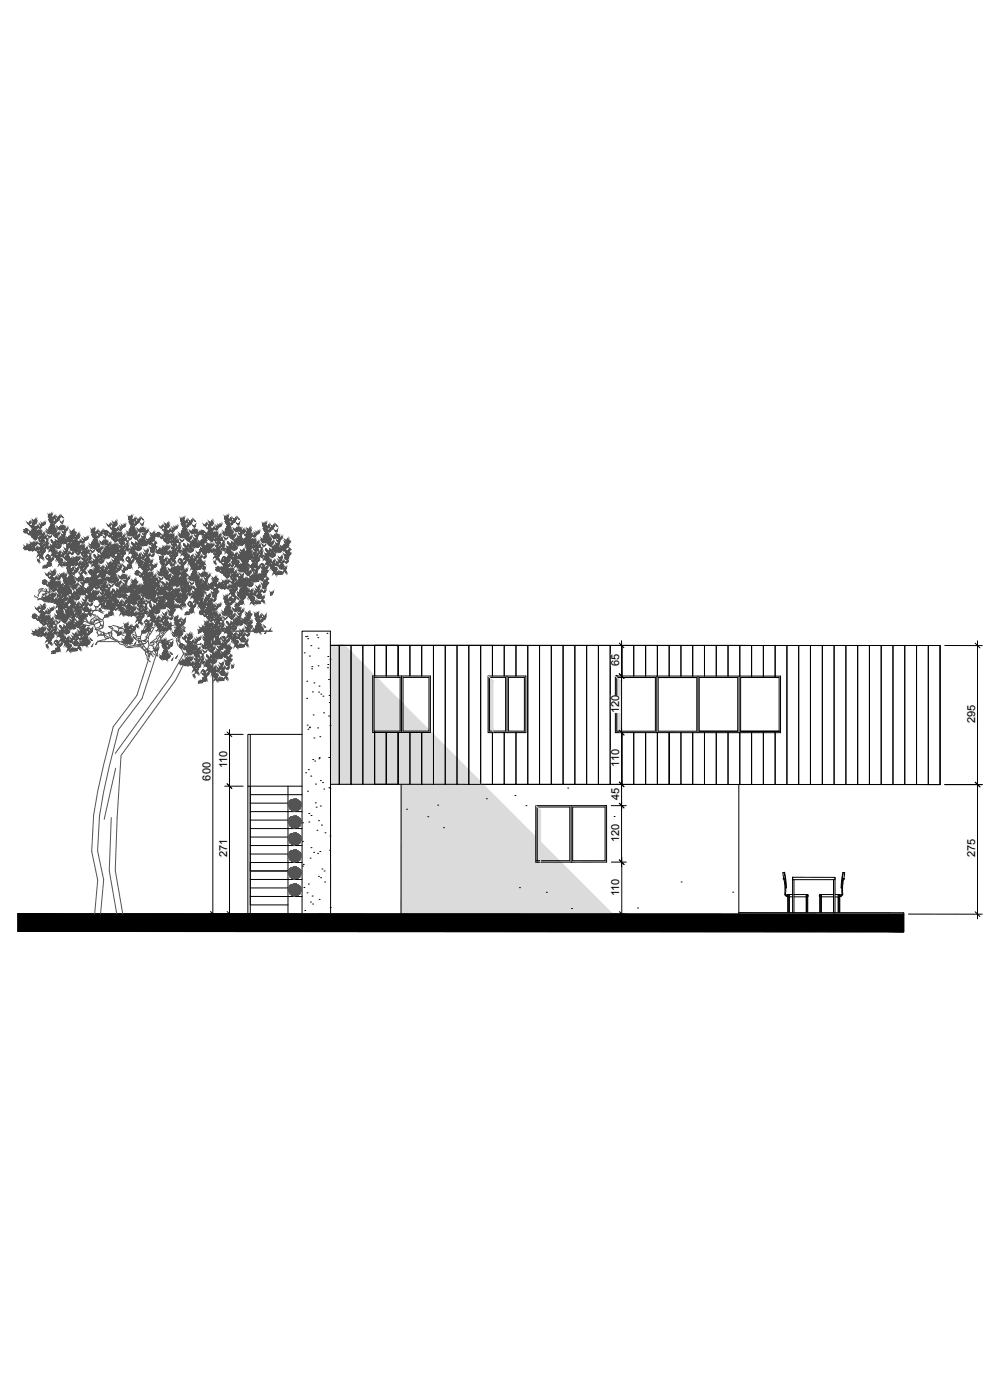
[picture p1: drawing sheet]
<svg xmlns="http://www.w3.org/2000/svg" width="420mm" height="594mm" viewBox="0 0 420 594" stroke-linecap="round" stroke-linejoin="round" font-family="sans-serif">
<defs><g id="words">
<g font-size="4.7">
<text x="262.7" y="282.6" transform="rotate(-90 262.7 282.6)">65</text>
<text x="262.7" y="302.5" transform="rotate(-90 262.7 302.5)">120</text>
<text x="413.7" y="306.8" transform="rotate(-90 413.7 306.8)">295</text>
<text x="96.3" y="326" transform="rotate(-90 96.3 326)">110</text>
<text x="262.7" y="325.3" transform="rotate(-90 262.7 325.3)">110</text>
<text x="89.2" y="331.2" transform="rotate(-90 89.2 331.2)">600</text>
<text x="262.7" y="339.6" transform="rotate(-90 262.7 339.6)">45</text>
<text x="262.7" y="357.4" transform="rotate(-90 262.7 357.4)">120</text>
<text x="96.4" y="363.8" transform="rotate(-90 96.4 363.8)">271</text>
<text x="413.7" y="363.8" transform="rotate(-90 413.7 363.8)">275</text>
<text x="262.7" y="380.3" transform="rotate(-90 262.7 380.3)">110</text>
</g>
</g></defs>
<g fill="none" stroke="#000" stroke-width=".42">
<path d="M88.3 267.7l27.2 .1M89.3 266.8l2 2M90.3 265.7v124M129.1 277h.1M129.6 270.1h.1M130.3 270h.1M130.6 271h.1M131.2 278.4h.1M131.9 274h.1M134.4 269.4h.1M134.8 270.6h.1M135 275h.1"/>
<path d="M138.7 268.7h.1M139.1 278.5h.1M140 279.7h.1M140.2 273.8l258.6 .1v59l-258.6-.1h3.7v-59zM143.9 273.8h5v59h-5zM148.9 273.8h5v59h-5zM153.9 273.8h5v13v-13h5v13v-13h5v13v-13h5v13v-13h5v13v-13h5v59h-5v-22v22h-5v-22v22h-5v-22v22h-5v-22v22h-5v-22v22h-5zM183.9 273.8h5v59h-5zM188.9 273.8h5v59h-5zM193.9 273.8h5v59h-5zM198.9 273.8h5v59h-5zM203.9 273.8h5v13v-13h5v13v-13h5v13v-13h5v59h-5v-22v22h-5v-22v22h-5v-22v22h-5z"/>
<path d="M223.9 273.8h5v59h-5zM228.9 273.8h5v59h-5zM233.9 273.8h5v59h-5zM238.9 273.8h5v59h-5zM243.9 273.8h5v59h-5zM248.9 273.8h5v59h-5zM253.9 273.8h5v59h-5zM258.9 273.8h5v13v-13h5v13v-13h5v13.1v-13.1h5v13.1v-13.1h5v13.1v-13.1h5v13.1v-13.1h5v13.1v-13.1h5v13.1v-13.1h5v13.1v-13.1h5v13.1v-13.1h5v13.1v-13.1l5 .1v13.6v-13.6h4.9v13.6v-13.6h5v13.6v-13.6h5v58.9h-5v-21.9v21.9h-5v-21.9v21.9h-4.9v-21.9v21.9h-5v-21.9v21.9h-5v-21.9v21.9h-5v-21.9v21.9h-5v-21.9v21.9h-5v-22v22h-5v-22v22h-5v-22v22h-5v-22v22h-5v-22v22h-5v-22v22h-5v-22v22h-5zM262.7 272.9l2 1.9M263.7 271.8v96M333.8 273.9h5v58.9h-5zM338.8 273.9h5v58.9h-5z"/>
<path d="M343.8 273.9h5.1v58.9h-5.1zM348.9 273.9h5v58.9h-5zM353.9 273.9h5v58.9h-5zM358.9 273.9h5v58.9h-5zM363.9 273.9h5v58.9h-5zM368.9 273.9h4.9v58.9h-4.9zM373.8 273.9h5v58.9h-5zM378.8 273.9h5v58.9h-5zM383.8 273.9h5v58.9h-5zM388.8 273.9h5v59l-5-.1zM393.8 273.9h5v59h-5zM398.8 273.9v59"/>
<path d="M400.8 273.9h15.9M413.7 272.9l2 2M414.7 271.9v118M130.1 296.3h.1M130.1 289h.1M132.2 283.8h.1M132.3 282.9h.1M132.5 293.6h.1M133.2 289.8h.1M134.9 282.5h.1M135.2 293.6h.1M135.3 291.1h.1"/>
<path d="M136.1 294.5h.1M137 295.4h.1M138.9 283.3h.1M139.1 282h.1M139.4 288.3h.1M139.6 295h.1M139.7 298.1h.1M158.1 286.8h24.5v24h-24.5zM158.7 287.4h11.1v22.8h-11.1zM170.3 286.8v24M171 287.4h11v22.8h-11zM207.1 286.8h16v24h-16z"/>
<path d="M207.7 287.4h6.8v22.8h-6.8zM215.1 286.8v24M215.7 287.4h6.8v22.8h-6.8zM261.1 286.8l70 .1v24l-70-.1zM261.7 287.5h16.3v22.7h-16.3zM261.7 286.8h.1M262.7 285.9l2 1.9M278.6 286.9v23.9M279.2 287.5h16.4h-16.4M279.2 287.5h16.4v22.7h-16.4zM296.1 286.9v23.9M296.6 287.5h16.4v22.7h-16.4z"/>
<path d="M313.6 286.9v24M314.2 287.5h16.3v22.8h-16.3zM95.3 311.6h7.9M96.4 310.6l1.9 2M97.4 309.6v80.1M106.2 311.6v76.1M128.1 311.6h-22.9v22M130.3 307.7h.1M130.6 309.4h.1M131.3 308.5h.1M131.3 308.8h.1M132.8 303.3h.1"/>
<path d="M133.2 313.1h.1M134.7 308.8h.1M135.7 312.6h.1M137.3 302.5h.1M139.4 303.8h.1M140 307.9h.1M158.9 310.2v22.6h5v-22v22h5v-22M262.7 309.9l2 1.9M314.2 310.3h16.3h-16.3M95.3 333.6h7.9M96.4 332.5l1.9 2.1M106.2 333.6v3.6h21.9"/>
<path d="M106.2 337.2v3.6h16M122.2 333.6v54.1M128.1 333.6h-22.9v54.1M129.7 327.9h.1M130.5 335.7h.1M130.8 326.5h.1M131.8 329.3h.1M132.7 322.3h.1M133.5 322.9h.1M133.8 332.7h.1M135.3 321.9h.1M135.4 321.5h.1"/>
<path d="M135.9 331.2h.1M136.8 332h.1M137.4 334.8h.1M139.4 321.4h.1M139.5 334.2h.1M140 334.5h.1M170.2 332.8l-.1 55M206.3 338.9h.1M218.4 337.5h.1M240.8 334.4h.1M262.7 331.8l2 2M313.4 332.8v55"/>
<path d="M400.8 332.9h15.9M413.7 331.9l2 2M106.2 340.8v3.6h21.9M106.2 344.4v3.6h16M106.2 348v3.6h21.9M106.2 351.6v3.6h16M106.2 355.2v3.6h21.9M106.2 358.8v3.6h16M128.3 357h.1M128.4 349.1h.1M131 348.8h.1M131 345.2h.1"/>
<path d="M131.9 359.6h.1M132 346h.1M133.8 340.6h.1M134.1 342.5h.1M134.5 352.3h.1M135.1 348.2h.1M135.9 342h.1M136.4 350.1h.1M137.9 353.3h.1M140 354.7h.1M172.5 343.3h.1M181.5 346.5h.1"/>
<path d="M185.7 341.6h.1M188.2 351.2h.1M223.1 341.8h.1M227.3 341.8v24h30v-24h-30M227.9 342.4h13.8v22.8h-13.8zM242.3 341.8v24M243 342.4h13.7v22.8h-13.7zM256.7 341.8h.1M259.3 341.8h6.4M260.5 346.4h.1M262.7 340.8l2 2M106.2 362.4v3.6h21.9"/>
<path d="M106.2 366v3.5h16M106.2 369.5v3.6h21.9M106.2 373.1v3.6h16M106.2 376.7v3.6l21.9 .1M128.3 367.5h.1M128.7 366.8h.1M128.9 376.5h.1M130.3 378.8h.1M130.8 375.1h.1M131.5 364.1h.1M133.1 361.6h.1M134.7 362.1h.1"/>
<path d="M135.1 371.8h.1M135.7 361.3h.1M136 372.4h.1M136.6 368.7h.1M137.5 369.5h.1M137.7 374.2h.1M139.8 360.7h.1M220.4 376.6h.1M227.3 365.2h.1M227.9 365.8h.1M231.8 378.6h.1M243 365.8h.1"/>
<path d="M259.3 365.8h6.4M263.8 363.8v26M264.7 366.8l-1.9-2 2 2M289 374.2h.1M310.9 378.5h.1M332.3 372.8l.1 .1M332.4 373l.6 3.1-.1 3.3 .5 .6M332.5 372.7l-.3 .2M332.5 372.7l.3 .2 .2 .7 .4 3.1M332.5 372.7l-.4-2.4 .8-.2 .6 4.4 .1 2.2h-.2M332.7 370.1l.7 6.6M333.3 379.4l.2 .3"/>
<path d="M333.3 376.7l-.1 2.8M333.8 379.8l-.1 .2M334.2 379.5l-.7 .3M334.2 379.6v.7M334.2 379.5h2.1M334.4 379.5v7.5M334.7 379.5v7.5M334.9 379.5v1M336.3 372.2l17.9 .1v.9h-17.9v-1v15M336.8 379.5l6.1 .2-.2 7.3M336.8 379.5h.1M336.8 373.2v14"/>
<path d="M342 379.5v1M342.2 379.5v7.5M342.5 379.5v7.5M342.7 379.7v.6M347.8 379.8v.5M348 379.5v7.5M348.3 379.5v7.5M348.5 379.5v1M353.6 379.5l-6 .3 .2 7.2M353.6 373.2v14M354.2 372.3v14.9M354.2 379.5h2.1"/>
<path d="M355.6 379.5v1.1M355.8 379.5v7.5M356.1 379.5v7.5M356.3 379.5l.7 .3M356.3 379.6v.7M356.7 379.8l.1 .3M357.1 376.7l.1 2.7M357.2 379.4l-.2 .3M357.3 374.8l-.2 1.9M357.8 370.2l-.8 6.5M358 373.1l-.5 3v3.3l-.4 .6M358 372.7l.4-2.4-.8-.2-.6 4.4-.2 2.2h.3"/>
<path d="M358.1 372.7l-.2 .4M358.1 372.7a.85 .85 0 0 0-.7 1.3l-.1 .8M7.6 387.7l375.8 .1v7.6l-375.8-.2zM88.3 387.7l37.9 .1M89.3 386.7l2 2M96.4 386.7l1.9 2M106.2 380.3v3.6h16M128.1 387.8v-120h12.1l.1 120M129.3 386.3h.1M131.7 382.7h.1M132.4 380.2h.1M132.6 383.6h.1"/>
<path d="M135.4 381.6h.1M135.5 387.6h.1M137.1 387.6h.1M140.1 385.1h.1M242.5 385.5h.1M259.3 387.8h6.5M262.8 386.8l2 2M270.5 385.3h.1M313.4 387.2h70v.6M333.4 380h.3l-.1 .3h.6v6.7M336.3 380.5h-1.4v6.5M336.8 380.5h5.2v6.5"/>
<path d="M353.6 380.5h-5.1v6.5M354.2 380.6h1.4v6.4M357 380.1l-.7 .2v6.7M385.4 387.8l31.3 .1M413.7 386.9l2 2"/>
</g>
<g fill="#dbdbdb" stroke="#dbdbdb" stroke-width=".42">
<path d="M143.9 273.8h2.3z"/>
<path d="M140.2 273.8h3.7z"/>
<path d="M148.9 276.6l5 5h-5z"/>
<path d="M143.9 273.8l5 2.8h-5z"/>
<path d="M143.9 273.8h2.3l2.7 2.8z"/>
<path d="M153.9 281.6l5 5h-5z"/>
<path d="M143.9 276.6l5 5h-5z"/>
<path d="M143.9 276.6h5v5z"/>
<path d="M148.9 281.6l5 5h-5z"/>
<path d="M148.9 281.6h5v5z"/>
<path d="M143.9 281.6l5 5h-5z"/>
<path d="M143.9 281.6h5v5z"/>
<path d="M153.9 286.6l5 .2z"/>
<path d="M148.9 286.6l5 .2z"/>
<path d="M143.9 286.6l5 .2z"/>
<path d="M140.2 273.8l3.7 13h-3.7z"/>
<path d="M140.2 273.8h3.7v13z"/>
<path d="M158.1 286.8l1.6 .6h-1.6z"/>
<path d="M158.1 286.8h1l.6 .6z"/>
<path d="M148.9 286.8l5 .6h-5z"/>
<path d="M148.9 286.8h5v.6z"/>
<path d="M143.9 286.8l5 .6h-5z"/>
<path d="M143.9 286.8h5v.6z"/>
<path d="M140.2 286.8l3.7 .6h-3.7z"/>
<path d="M140.2 286.8h3.7v.6z"/>
<path d="M169.8 297.5l.5 .6h-.5z"/>
<path d="M158.7 287.4l11.1 10.1h-11.1z"/>
<path d="M158.7 287.4h1l10.1 10.1z"/>
<path d="M158.1 287.4l.6 10.1h-.6z"/>
<path d="M158.1 287.4h.6v10.1z"/>
<path d="M153.9 286.8l4.2 10.7h-4.2z"/>
<path d="M153.9 286.8h4.2v10.7z"/>
<path d="M148.9 287.4l5 10.1h-5z"/>
<path d="M148.9 287.4h5v10.1z"/>
<path d="M170.3 298.1l.7 .6h-.7z"/>
<path d="M158.7 297.5l11.1 .6h-11.1z"/>
<path d="M158.7 297.5h11.1v.6z"/>
<path d="M158.1 297.5l.6 .6h-.6z"/>
<path d="M158.1 297.5h.6v.6z"/>
<path d="M153.9 297.5l4.2 .6h-4.2z"/>
<path d="M153.9 297.5h4.2v.6z"/>
<path d="M148.9 297.5l5 .6h-5z"/>
<path d="M148.9 297.5h5v.6z"/>
<path d="M143.9 287.4l5 10.7-5-.1z"/>
<path d="M143.9 287.4h5v10.7z"/>
<path d="M140.2 287.4l3.7 10.6h-3.7z"/>
<path d="M140.2 287.4h3.7v10.6z"/>
<path d="M171 298.7l11 11h-11z"/>
<path d="M169.8 298.1l.5 .6h-.5z"/>
<path d="M169.8 298.1h.5v.6z"/>
<path d="M158.7 298.1l11.1 .6h-11.1z"/>
<path d="M158.7 298.1h11.1v.6z"/>
<path d="M158.1 298.1l.6 .6h-.6z"/>
<path d="M158.1 298.1h.6v.6z"/>
<path d="M153.9 298.1l4.2 .6h-4.2z"/>
<path d="M153.9 298.1h4.2v.6z"/>
<path d="M148.9 298.1l5 .6h-5z"/>
<path d="M148.9 298.1h5v.6z"/>
<path d="M143.9 298l5 .7h-5z"/>
<path d="M143.9 298l5 .1v.6z"/>
<path d="M140.2 298l3.7 .7h-3.7z"/>
<path d="M140.2 298h3.7v.7z"/>
<path d="M182 309.7l.5 .5h-.5z"/>
<path d="M170.3 298.7l.7 11h-.7z"/>
<path d="M170.3 298.7h.7v11z"/>
<path d="M169.8 298.7l.5 11h-.5z"/>
<path d="M169.8 298.7h.5v11z"/>
<path d="M158.7 298.7l11.1 11h-11.1z"/>
<path d="M158.7 298.7h11.1v11z"/>
<path d="M158.1 298.7l.6 11h-.6z"/>
<path d="M158.1 298.7h.6v11z"/>
<path d="M153.9 298.7l4.2 11h-4.2z"/>
<path d="M153.9 298.7h4.2v11z"/>
<path d="M148.9 298.7l5 11h-5z"/>
<path d="M148.9 298.7h5v11z"/>
<path d="M143.9 298.7l5 11h-5z"/>
<path d="M143.9 298.7h5v11z"/>
<path d="M140.2 298.7l3.7 11h-3.7z"/>
<path d="M140.2 298.7h3.7v11z"/>
<path d="M171 309.7l11 .5h-11z"/>
<path d="M171 309.7h11v.5z"/>
<path d="M170.3 309.7l.7 .5h-.7z"/>
<path d="M170.3 309.7h.7v.5z"/>
<path d="M169.8 309.7l.5 .5h-.5z"/>
<path d="M169.8 309.7h.5v.5z"/>
<path d="M158.7 309.7l11.1 .5h-11.1z"/>
<path d="M158.7 309.7h11.1v.5z"/>
<path d="M158.1 309.7l.6 .5h-.6z"/>
<path d="M158.1 309.7h.6v.5z"/>
<path d="M153.9 309.7l4.2 .5h-4.2z"/>
<path d="M153.9 309.7h4.2v.5z"/>
<path d="M182.6 310.4l.4 .4h-.4z"/>
<path d="M170.3 310.2l12.3 .2z"/>
<path d="M158.9 310.2l11.4 .1z"/>
<path d="M158.1 310.2l.8 .1z"/>
<path d="M153.9 310.2l4.2 .1z"/>
<path d="M148.9 309.7l5 .6h-5z"/>
<path d="M148.9 309.7h5v.6z"/>
<path d="M143.9 309.7l5 .6h-5z"/>
<path d="M143.9 309.7h5v.6z"/>
<path d="M140.2 309.7l3.7 .6h-3.7z"/>
<path d="M140.2 309.7h3.7v.6z"/>
<path d="M170.3 310.3l12.3 .5h-12.3z"/>
<path d="M170.3 310.3l12.3 .1v.4z"/>
<path d="M158.9 310.3l11.4 .5h-11.4z"/>
<path d="M158.9 310.3h11.4v.5z"/>
<path d="M158.1 310.3l.8 .5h-.8z"/>
<path d="M158.1 310.3h.8v.5z"/>
<path d="M153.9 310.3l4.2 .5h-4.2z"/>
<path d="M153.9 310.3h4.2v.5z"/>
<path d="M148.9 310.3l5 .5h-5z"/>
<path d="M148.9 310.3h5v.5z"/>
<path d="M143.9 310.3l5 .5h-5z"/>
<path d="M143.9 310.3h5v.5z"/>
<path d="M140.2 310.3l3.7 .5h-3.7z"/>
<path d="M140.2 310.3h3.7v.5z"/>
<path d="M183.9 311.6l5 5.1h-5z"/>
<path d="M178.9 310.8l5 .8h-5z"/>
<path d="M178.9 310.8h4.1l.9 .8z"/>
<path d="M173.9 310.8l5 .8h-5z"/>
<path d="M173.9 310.8h5v.8z"/>
<path d="M168.9 310.8l5 .8h-5z"/>
<path d="M168.9 310.8h5v.8z"/>
<path d="M163.9 310.8l5 .8h-5z"/>
<path d="M163.9 310.8h5v.8z"/>
<path d="M153.9 310.8l5 .8h-5z"/>
<path d="M153.9 310.8h5v.8z"/>
<path d="M148.9 310.8l5 .8h-5z"/>
<path d="M148.9 310.8h5v.8z"/>
<path d="M188.9 316.7l5 5h-5z"/>
<path d="M178.9 311.6l5 5.1h-5z"/>
<path d="M178.9 311.6h5v5.1z"/>
<path d="M173.9 311.6l5 5.1h-5z"/>
<path d="M173.9 311.6h5v5.1z"/>
<path d="M168.9 311.6l5 5.1h-5z"/>
<path d="M168.9 311.6h5v5.1z"/>
<path d="M163.9 311.6l5 5.1h-5z"/>
<path d="M163.9 311.6h5v5.1z"/>
<path d="M193.9 321.7l5 5h-5z"/>
<path d="M183.9 316.7l5 5h-5z"/>
<path d="M183.9 316.7h5v5z"/>
<path d="M178.9 316.7l5 5h-5z"/>
<path d="M178.9 316.7h5v5z"/>
<path d="M173.9 316.7l5 5h-5z"/>
<path d="M173.9 316.7h5v5z"/>
<path d="M168.9 316.7l5 5h-5z"/>
<path d="M168.9 316.7h5v5z"/>
<path d="M198.9 326.7l5 5h-5z"/>
<path d="M188.9 321.7l5 5h-5z"/>
<path d="M188.9 321.7h5v5z"/>
<path d="M183.9 321.7l5 5h-5z"/>
<path d="M183.9 321.7h5v5z"/>
<path d="M178.9 321.7l5 5h-5z"/>
<path d="M178.9 321.7h5v5z"/>
<path d="M173.9 321.7l5 5h-5z"/>
<path d="M173.9 321.7h5v5z"/>
<path d="M168.9 321.7l5 5h-5z"/>
<path d="M168.9 321.7h5v5z"/>
<path d="M173.9 326.7l5 5h-5z"/>
<path d="M173.9 326.7h5v5z"/>
<path d="M168.9 326.7l5 5h-5z"/>
<path d="M168.9 326.7h5v5z"/>
<path d="M163.9 316.7l5 15h-5z"/>
<path d="M163.9 316.7h5v15z"/>
<path d="M158.9 310.8l5 20.9h-5z"/>
<path d="M158.9 310.8h5v20.9z"/>
<path d="M153.9 311.6l5 20.1h-5z"/>
<path d="M153.9 311.6h5v20.1z"/>
<path d="M148.9 311.6l5 20.1h-5z"/>
<path d="M148.9 311.6h5v20.1z"/>
<path d="M143.9 310.8l5 20.9h-5z"/>
<path d="M143.9 310.8h5v20.9z"/>
<path d="M198.9 331.7l5 1.1h-5z"/>
<path d="M198.9 331.7h5v1.1z"/>
<path d="M193.9 326.7l5 6.1h-5z"/>
<path d="M193.9 326.7h5v6.1z"/>
<path d="M188.9 326.7l5 6.1h-5z"/>
<path d="M188.9 326.7h5v6.1z"/>
<path d="M183.9 326.7l5 6.1h-5z"/>
<path d="M183.9 326.7h5v6.1z"/>
<path d="M178.9 326.7l5 6.1h-5z"/>
<path d="M178.9 326.7h5v6.1z"/>
<path d="M173.9 331.7l5 1.1h-5z"/>
<path d="M173.9 331.7h5v1.1z"/>
<path d="M168.9 331.7l5 1.1h-5z"/>
<path d="M168.9 331.7h5v1.1z"/>
<path d="M163.9 331.7l5 1.1h-5z"/>
<path d="M163.9 331.7h5v1.1z"/>
<path d="M158.9 331.7l5 1.1h-5z"/>
<path d="M158.9 331.7h5v1.1z"/>
<path d="M153.9 331.7l5 1.1h-5z"/>
<path d="M153.9 331.7h5v1.1z"/>
<path d="M148.9 331.7l5 1.1h-5z"/>
<path d="M148.9 331.7h5v1.1z"/>
<path d="M143.9 331.7l5 1.1h-5z"/>
<path d="M143.9 331.7h5v1.1z"/>
<path d="M140.2 310.8l3.7 22h-3.7z"/>
<path d="M140.2 310.8h3.7v22z"/>
<path d="M170.2 332.8l57.1 22.4h-57.2z"/>
<path d="M170.2 332.8h34.8l22.3 22.4z"/>
<path d="M229.3 357.2l8 8h-8z"/>
<path d="M229.3 365.2h8z"/>
<path d="M227.3 365.8h10.6z"/>
<path d="M170.1 355.2l57.2 10.6h-57.2z"/>
<path d="M170.1 355.2h57.2v10.6z"/>
<path d="M170.1 365.8l89.7 22h-89.7z"/>
<path d="M170.1 365.8h67.8l21.9 22z"/>
<path d="M227.3 341.8l.6 .6h-.6z"/>
<path d="M227.9 342.4l1.4 1.5-1.4-.1z"/>
<path d="M227.9 365.2h1.4z"/>
<path d="M227.9 343.8l1.4 21.4h-1.4z"/>
<path d="M227.9 343.8l1.4 .1v21.3z"/>
<path d="M227.3 342.4l.6 22.8h-.6z"/>
<path d="M227.3 342.4h.6v22.8z"/>
<path d="M227.3 365.2h.6z"/>
<path d="M227.3 365.8h2z"/>
<path d="M227.3 365.2l2 .6h-2z"/>
<path d="M227.3 365.2h2v.6z"/>
<path d="M261.1 286.8l.6 .7h-.6z"/>
<path d="M261.1 286.8l.6 .7z"/>
<path d="M207.1 286.8l.6 .6h-.6z"/>
<path d="M207.1 286.8l.6 .6z"/>
<path d="M261.7 287.5l.4 .3h-.4z"/>
<path d="M261.7 287.5l.4 .3z"/>
<path d="M261.1 287.5l.6 .3h-.6z"/>
<path d="M261.1 287.5h.6v.3z"/>
<path d="M207.7 287.4l.4 .4h-.4z"/>
<path d="M207.7 287.4l.4 .4z"/>
<path d="M207.1 287.4l.6 .4h-.6z"/>
<path d="M207.1 287.4h.6v.4z"/>
<path d="M261.7 287.8l1.4 1.1h-1.4z"/>
<path d="M261.7 287.8h.4l1 1.1z"/>
<path d="M261.1 287.8l.6 1.1h-.6z"/>
<path d="M261.1 287.8h.6v1.1z"/>
<path d="M207.7 287.8l1.4 1h-1.4z"/>
<path d="M207.7 287.8h.4l1 1z"/>
<path d="M207.1 287.8l.6 1h-.6z"/>
<path d="M207.1 287.8h.6v1z"/>
<path d="M261.7 288.9h1.4z"/>
<path d="M261.1 288.9h.6z"/>
<path d="M261.7 288.9l1.4 21.3h-1.4z"/>
<path d="M261.7 288.9h1.4v21.3z"/>
<path d="M261.1 288.9l.6 21.3h-.6z"/>
<path d="M261.1 288.9h.6v21.3z"/>
<path d="M207.7 288.8l1.4 21.4h-1.4z"/>
<path d="M207.7 288.8h1.4v21.4z"/>
<path d="M207.1 288.8l.6 21.4h-.6z"/>
<path d="M207.1 288.8h.6v21.4z"/>
<path d="M261.1 310.2l2 .6h-2z"/>
<path d="M261.1 310.2h2v.6z"/>
<path d="M207.1 310.2l2 .6h-2z"/>
<path d="M207.1 310.2h2v.6z"/>
<path d="M203.9 331.7l1.1 1.1h-1.1z"/>
</g>
<g fill="#fafafa" stroke="#fafafa" stroke-width=".42">
<path d="M85.9 324.1v7.3h3.7zM85.9 324.1h3.7v7.3z"/>
<path d="M410.4 299.7v7.3h3.6zM410.4 299.7h3.6v7.3z"/>
<path d="M410.4 356.7v7.3h3.6zM410.4 356.7h3.6v7.3z"/>
<path d="M259.4 373.5v6.6h3.7zM259.4 373.5h3.7v6.6z"/>
<path d="M93 357.3v6.7h3.6zM93 357.3h3.6v6.7z"/>
<path d="M93 319.3v6.6h3.6zM93 319.3h3.6v6.6z"/>
<path d="M259.4 350.3v7h3.6zM259.4 350.3h3.6v7z"/>
<path d="M259.4 334.8v5h3.6zM259.4 334.8h3.6v5z"/>
<path d="M259.4 318.5v6.6h3.6zM259.4 318.5h3.6v6.6z"/>
<path d="M259.4 295.4v6.9h3.6zM259.4 295.4h3.6v6.9z"/>
<path d="M259.4 277.9v4.9h3.6zM259.4 277.9h3.6v4.9z"/>
</g>
<g fill="none" stroke="#545454" stroke-width=".42">
<path d="M20.5 218.3l.9 .8-.1-.6 .4-.5-.3 1.1 .5-.3 .2-.6-.7 .9-.6-.1zM20.7 219.6l.6 .1 .3 .5zM20.9 218.3l-.3 1.2 .5-.3 .2-.7-.7 1-.2-.6zM21.4 219.1l.4 .5-.2 .6zM21.8 219.8l.5-.5-.1 .6-.6 .3zM21.8 219.3l.9 .8-.1-.6 .4-.6-.3 1.2 .6-.2 .2-.8-.8 1-.5-.2zM21.9 219.1l.1 .6-.4 .5zM24 219.2l.9 .8-.1-.6 .4-.6-.3 1.2 .5-.2 .3-.7-.8 .9-.6-.1zM26.1 218.9l.9 .8-.6-.1zM54.6 219.2l.9 .8-.2-.6 .5-.6-.3 1.2 .5-.3 .2-.6-.7 .9-.6-.1zM54.9 219.3l-.3 1.1 .5-.2 .2-.8-.7 1-.1-.6zM60.2 219.8l.8 .8-.5-.1z"/>
<path d="M76.7 219.9l.9 .8-.2-.5 .5-.6-.3 1.1 .5-.2 .2-.7-.7 .9-.6-.1zM77 219.9l-.3 1.2 .6-.3 .1-.6-.7 .9-.1-.6zM95.3 219.1l.9 .8-.1-.6 .4-.6-.3 1.2 .5-.3 .2-.7-.7 1-.6-.2zM95.7 219.1l-.5 .5 .1 .6 .8-.9-.2 .7-.6 .2zM96.2 219.9l.4 .5-.2 .6zM96.6 219.9l.2 .6-.4 .5zM98.8 219.9l.9 .8-.1-.5 .4-.6-.3 1.1 .5-.2 .3-.7-.8 .9-.6-.1zM100.9 219.6l.9 .9-.6-.2zM9.8 232.4l.7 .1 .3 .5zM10 224.6l.6 .1 .4 .5zM10.2 231.6l.9 .8-.1-.6 .4-.6-.3 1.2 .5-.3 .3-.6-.8 .9-.6-.1zM10.3 225.1l.7 .1-1.1 .3z"/>
<path d="M10.4 225.4l.6-.2-.9 .8zM10.5 225.6l.5-.4-.5 1zM10.5 231.9l.4 .5-.1 .6zM10.8 224.1l.3 .5-.1 .6zM10.8 233l1.1-.1-.6 .3zM10.8 233l.9-.5-.3 .5zM11 225.2v1.1l-.3-.6zM11 225.2l.4 1-.5-.4zM11 225.2l.8 .8-.6-.2zM11 225.2l1.1-.1-.6 .3zM11 225.2l.9-.6-.3 .5zM11 231.9l.2 .7-.4 .4z"/>
<path d="M11.1 224.8l.5-.5-.1 .6-.5 .3zM11.2 224.1l.1 .6-.3 .5zM11.4 232.1l-.1 .6-.5 .3zM11.5 221.7l.9 .8-.2-.6 .5-.6-.3 1.2 .5-.3 .2-.7-.7 1-.6-.2zM11.6 231.2l.9 .8-.1-.6 .4-.6-.3 1.2 .5-.3 .2-.7-.7 1-.6-.2zM11.6 233l.5-.4 .6 .1zM11.6 226.1l.9 .7-.1-.5 .5-.6-.4 1.1 .6-.2 .2-.7-.8 .9-.5-.1zM11.7 232.1l.7 .1 .3 .5zM12.1 232.9l.6-.2-.8 .7zM12.2 233.1l.5-.4-.5 1zM12.5 231.6l.4 .5-.2 .6zM12.5 225.3l.9 .8-.1-.6 .4-.6-.3 1.2 .5-.3 .2-.7-.7 1-.6-.2z"/>
<path d="M12.6 222.9l.9 .8-.1-.6 .4-.6-.3 1.2 .6-.3 .2-.7-.8 1-.5-.2zM12.7 232.7v1.1l-.3-.6zM12.7 232.7l.5 1-.5-.4zM12.7 232.7l.8 .7-.6-.1zM12.7 232.7l1.1-.1-.5 .3zM12.7 232.7l1-.6-.4 .6zM12.9 232.3l.5-.5-.1 .6-.6 .3zM13 231.6l.1 .6-.4 .5zM13 226.6l.8 .8v-.6l.4-.5-.4 1.1 .6-.3 .2-.6-.8 .9-.5-.1-.3-.7 .8 .8v-.6l.4-.5-.4 1.1 .6-.3 .2-.6-.8 .9-.5-.1zM13.1 230.3l.9 .8-.2-.6 .5-.5-.3 1.1 .5-.2 .2-.8-.7 1-.6-.2zM13.3 227.4l.8 .8-.1-.6 .4-.6-.3 1.2 .5-.3 .3-.7-.8 1-.6-.2zM13.4 224.6l.5-.5 .6 .1z"/>
<path d="M13.4 231.6l.6-.2 .8 .9-.3-.6-.5-.3 .4 1.2-.5-.6 .1-.6-.8 .9zM13.5 223.7h.6l.4 .5zM13.5 221.7l.9 .8-.1-.6 .4-.6-.3 1.2 .5-.3 .2-.6-.7 .9-.6-.2zM13.6 225.3l.9 .8-.1-.6 .4-.6-.3 1.2 .5-.3 .2-.7-.7 1-.6-.1zM13.7 230.8l.9 .8-.2-.6 .5-.6-.3 1.2 .5-.3 .2-.6-.7 .9-.6-.2zM13.8 220.5l.9 .8-.1-.6 .4-.5-.3 1.1 .5-.2 .3-.7-.8 .9-.6-.1zM13.9 224.4l.6-.2-.9 .8zM14 224.6l.5-.4-.5 1zM14.1 221.4l.8 .8-.1-.6 .4-.5-.3 1.1 .6-.2 .2-.7-.8 .9-.5-.1zM14.1 225.8l.9 .8-.1-.5 .4-.6-.3 1.1 .5-.2 .2-.7-.7 .9-.6-.1zM14.1 232.6l-.3 1.2 .5-.3 .2-.6-.7 .9-.1-.6zM14.1 228.2l.9 .8-.1-.6 .4-.6-.3 1.2 .5-.3 .2-.7-.7 1-.6-.2z"/>
<path d="M14.2 230.5l.9 .8-.1-.6 .4-.5-.3 1.1 .5-.2 .2-.7-.7 .9-.6-.1zM14.3 223.1l.3 .5-.1 .6zM14.4 232.7l.9 .8-.1-.6 .4-.5-.3 1.1 .5-.2 .2-.7-.7 .9-.6-.1zM14.5 224.2v1.2l-.3-.6zM14.5 224.2l.4 1.1-.5-.4zM14.5 224.2l.8 .8-.6-.2zM14.5 224.2l1.1-.1-.5 .4zM14.5 224.2l1-.5-.4 .5zM14.5 232.7l.9 .8-.1-.6 .4-.6-.3 1.2 .6-.3 .1-.6-.7 .9-.5-.2zM14.6 226.9l.9 .8-.2-.6 .4-.6-.2 1.2 .5-.3 .2-.7-.7 1-.6-.2zM14.6 223.8l.6-.5-.2 .7-.5 .2zM14.7 223.1l.2 .7-.4 .4z"/>
<path d="M14.7 223.3l.9 .8-.1-.6 .4-.6-.3 1.2 .5-.3 .2-.6-.7 .9-.6-.1zM15 225.4l.9 .8-.2-.6 .5-.6-.3 1.2 .5-.3 .2-.7-.7 1-.6-.2zM15.8 234l.9 .8-.1-.5 .4-.6-.3 1.1 .5-.2 .2-.7-.7 .9-.6-.1zM15.8 225.4l.9 .8-.1-.6 .4-.6-.3 1.2 .6-.3 .1-.7-.7 1-.5-.2zM15.8 232.4l.9 .8-.1-.6 .5-.5-.4 1.1 .6-.3 .2-.6-.8 .9-.5-.1zM15.9 227.9l.9 .8-.1-.5 .4-.6-.3 1.1 .6-.2 .1-.7-.7 .9-.5-.1zM16 237.3v.6l.4 .6-.4-1.2 .6 .3 .2 .6zM16.1 226l.9 .8-.2-.5 .5-.6-.3 1.1 .5-.2 .2-.7-.7 .9-.6-.1zM16.1 235.4l.6-.3 .8 1-.3-.7-.5-.3 .4 1.2-.5-.6 .1-.6-.8 .9zM16.1 223.3l.9 .8-.1-.6 .5-.6-.4 1.2 .6-.3 .2-.7-.8 1-.5-.2zM16.3 233.7l.8 .8-.1-.6 .4-.6-.3 1.2 .6-.2 .2-.8-.8 1-.5-.2zM16.4 230.5l.9 .8-.2-.6 .5-.6-.3 1.2 .5-.3 .2-.6-.7 .9-.6-.2z"/>
<path d="M16.5 229.1l.9 .8-.1-.6 .4-.6-.3 1.2 .5-.3 .2-.7-.7 1-.6-.2zM16.6 227.4l.9 .8-.1-.6 .4-.6-.3 1.2 .5-.3 .2-.7-.7 1-.6-.2zM16.7 234.9l.9 .8-.1-.6 .4-.5-.3 1.1 .6-.2 .1-.7-.7 .9-.5-.1zM16.9 222.3l.9 .8-.1-.5 .4-.6-.3 1.1 .5-.2 .2-.7-.7 .9-.6-.2zM17.1 236.2l.5-.1 .8 .9-.2-.7-.6-.2 .4 1.1-.4-.6v-.5l-.8 .8zM17.2 227.8l.9 .8-.1-.6 .4-.6-.3 1.2 .5-.3 .2-.7-.7 1-.6-.1zM17.3 231.3l.9 .8-.2-.6 .5-.6-.3 1.2 .5-.3 .2-.6-.7 .9-.6-.2zM17.4 226.4l.8 .8-.1-.6 .4-.6-.3 1.2 .6-.3 .2-.7-.8 1-.5-.2zM17.6 229.1l.5-.2 .8 .9-.2-.6-.6-.3 .4 1.2-.5-.6 .1-.6-.8 .9zM17.6 233.6l.9 .8-.1-.5 .4-.6-.3 1.1 .5-.2 .2-.7-.7 .9-.6-.1zM17.6 232.6l.6-.2 .8 .9-.3-.7-.5-.2 .3 1.1-.4-.5 .1-.6-.8 .9zM17.7 221.9l.8 .8-.1-.6 .4-.5-.3 1.1 .6-.2 .2-.7-.8 .9-.5-.1z"/>
<path d="M18 227.7l.9 .8-.1-.6 .4-.5-.3 1.1 .5-.2 .2-.7-.7 .9-.6-.1zM18.1 228.9l-.2 .7-.5 .3zM18.2 232.4l-.2 .7-.6 .3zM18.9 239.7l.4 .4-.2 .6zM18.9 230.6l.9 .8-.1-.6 .4-.5-.3 1.1 .5-.2 .2-.7-.7 .9-.6-.2zM19.3 231.9l.5-.2 .8 .9-.2-.6-.6-.3 .4 1.2-.5-.6 .1-.6-.8 .9zM19.3 239.7l.2 .6-.4 .4zM19.4 228.2l.9 .8-.6-.2zM19.7 236.7l.9 .9-.2-.6 .5-.6-.3 1.2 .5-.3 .2-.7-.7 1-.6-.2zM19.7 229.5l.6-.2-.9 .8zM19.7 225.5l.9 .8-.1-.6 .5-.5-.4 1.1 .6-.2 .2-.7-.8 .9-.5-.1zM19.8 239.7l.4-.5 .6 .1z"/>
<path d="M19.8 235.6l.5-.2 .8 .9-.2-.7-.6-.2 .4 1.1-.4-.5v-.6l-.8 .9zM19.8 231.7l-.2 .7-.5 .3zM19.9 224.7l.8 .8-.1-.6 .4-.6-.3 1.2 .6-.3 .2-.7-.8 1-.5-.2zM19.9 238.7l.6 .1 .3 .5zM20.2 239.5l.6-.2-.8 .8zM20.3 227.2l.3 .7 .6 .1 .7-.9-.2 .6-.5 .3zM20.3 229.3l-.2 .7-.5 .2zM20.4 239.7l.4-.4-.4 1zM20.6 237.6l.9 .8-.2-.6 .5-.6-.3 1.2 .5-.3 .2-.7-.7 1-.6-.2zM20.6 238.2l.4 .5-.2 .6zM20.7 231.8l.9 .8-.1-.5 .4-.6-.3 1.1 .6-.2 .2-.7-.8 .9-.5-.1zM20.8 239.3v1.1l-.2-.5z"/>
<path d="M20.8 239.3l.5 1-.5-.4zM20.8 239.3l.9 .8-.6-.2zM20.8 239.3l1.2-.1-.6 .3zM20.8 239.3l1-.5-.3 .5zM20.9 238.9l.6-.2 .3 1.1-.4-.6 .1-.5-.9 .8zM21 220.1l.6 .1-1 .3zM21 228.2l-1.1 .4M21 220.4l.6-.2-.8 .8zM21 238.9l.5-.5-.1 .6-.6 .3zM21 221.3l.9 .8-.1-.6 .5-.6-.4 1.2 .6-.3 .2-.7-.8 1-.5-.2zM21.1 223.5l.4-.4 .7 .1zM21.1 238.2l.2 .7-.5 .4z"/>
<path d="M21.1 233.2l.5-.2 .8 .9-.2-.7-.6-.2 .5 1.1-.5-.6v-.5l-.8 .8zM21.1 220.6l.5-.4-.4 1zM21.1 223.5l-.3 1.1 .5-.3 .2-.7-.7 1-.1-.6zM21.2 222.6l.6 .1 .4 .5zM21.2 236.9l.9 .8-.1-.5 .4-.6-.3 1.1 .5-.2 .2-.7-.7 .9-.6-.1zM21.3 224.4l.9 .8-.1-.6 .4-.5-.3 1.1 .5-.2 .2-.7-.7 .9-.6-.1zM21.3 224.6l.9 .8-.1-.6 .4-.6-.3 1.2 .6-.3 .1-.7-.7 1-.5-.2zM21.4 224l.9 .8-.1-.5 .4-.6-.3 1.1 .6-.2 .1-.7-.7 .9-.5-.1zM21.5 231.2l.9 .8-.1-.6 .4-.6-.3 1.2 .5-.3 .2-.7-.7 1-.6-.2zM21.6 223.3l.6-.1-.9 .7zM21.6 220.2v1.1l-.3-.6zM21.6 220.2l.5 1.1-.5-.5z"/>
<path d="M21.6 220.2l.8 .8-.6-.2zM21.6 220.2l1.1-.1-.5 .4zM21.6 220.2l1-.6-.4 .6zM21.6 225.7l.6-.2 .8 1-.3-.7-.5-.3 .4 1.2-.5-.6 .1-.6-.9 .9zM21.6 233l-.1 .7-.6 .2zM21.7 223.5l.5-.3-.5 1zM21.7 233.7l.9 .8-.2-.6 .5-.6-.3 1.2 .5-.3 .2-.7-.7 1-.6-.2zM21.7 232.1l.9 .8-.1-.6 .4-.6-.3 1.2 .5-.3 .2-.7-.7 1-.6-.2zM21.7 229v.6l.4 .6-.4-1.2 .6 .3 .2 .7zM21.8 232.5l.6-.2 .8 .9-.3-.7-.5-.2 .4 1.1-.5-.5 .1-.6-.9 .9zM21.9 222.1l.5 .5-.2 .6zM22 235l.6-.2 .8 .9-.3-.6-.5-.3 .3 1.1-.4-.5 .1-.6-.9 .8z"/>
<path d="M22.1 224.6l.8 .8v-.6l.4-.6-.4 1.2 .6-.3 .2-.7-.8 1-.5-.2zM22.2 223.2l-.1 1.1-.2-.6zM22.2 223.2l.4 1-.5-.4zM22.2 223.2l.8 .7-.6-.1zM22.2 223.2l1.1-.1-.6 .3zM22.2 223.2l1-.6-.4 .6zM22.2 225.5l-.2 .8-.5 .2zM22.2 229.9l.9 .8-.1-.6 .4-.5-.3 1.1 .5-.3 .2-.7-.7 1-.6-.2zM22.4 234.5l.8 .8-.1-.5 .4-.6-.3 1.1 .5-.2 .3-.7-.8 .9-.6-.1zM22.4 222.1l.2 .6-.4 .5zM22.4 234.3l.9 .8-.1-.6 .5-.5-.4 1.1 .6-.2 .2-.7-.8 .9-.5-.1zM22.4 221.2l.9 .8-.1-.6 .4-.6-.3 1.2 .5-.3 .2-.7-.7 1-.6-.2z"/>
<path d="M22.5 226.7l.9 .8-.2-.6 .5-.6-.3 1.2 .5-.3 .2-.7-.7 1-.6-.1zM22.5 225.1l.9 .9-.1-.6 .4-.6-.3 1.2 .6-.3 .2-.7-.8 1-.5-.2zM22.6 231.2l.5-.2 .8 .9-.2-.7-.6-.2 .4 1.1-.5-.5 .1-.6-.8 .9zM22.6 234.8l-.2 .7-.6 .3zM22.8 235.6l.6-.2 .7 1-.2-.7-.5-.3 .3 1.2-.4-.6 .1-.6-.9 .9zM22.8 222.3l-.1 .6-.5 .3zM22.9 227.2l.9 .8-.1-.6 .4-.6-.3 1.2 .6-.3 .2-.7-.8 1-.5-.2zM23.5 220.1l.8 .8-.1-.6 .4-.6-.3 1.2 .6-.3 .2-.7-.8 1-.5-.2zM23.5 220.2l.9 .8-.1-.5 .4-.6-.3 1.1 .6-.3 .1-.6-.7 .9-.5-.1zM23.7 226.2l.9 .8-.2-.6 .4-.5-.2 1.1 .5-.2 .2-.7-.7 .9-.6-.2zM23.7 229.3l.9 .8-.1-.5 .4-.6-.3 1.1 .5-.2 .2-.7-.7 .9-.6-.1zM23.7 235.5l.9 .8-.1-.6 .4-.5-.3 1.1 .6-.2 .2-.7-.8 .9-.5-.1z"/>
<path d="M23.7 231.9l.9 .8v-.6l.4-.5-.4 1.1 .6-.2 .2-.7-.8 .9-.5-.1zM24 230.7l.6-.2 .8 .9-.3-.7-.5-.2 .4 1.1-.5-.5 .1-.6-.9 .8zM24 234.4l.9 .8-.1-.6 .5-.6-.4 1.2 .6-.3 .2-.7-.8 1-.5-.2zM24.1 236.8l.5-.1 .8 .9-.2-.7-.6-.2 .4 1.1-.4-.6v-.5l-.8 .8zM24.3 235.8l.9 .8-.1-.6 .4-.6-.3 1.2 .5-.3 .2-.7-.7 1-.6-.2zM24.3 231.7l.9 .8-.1-.6 .4-.6-.3 1.2 .5-.3 .2-.7-.7 1-.6-.2zM24.3 223.5l.9 .8-.1-.5 .4-.6-.3 1.1 .5-.2 .3-.7-.8 .9-.6-.1zM24.3 228.2l1 .8-.2-.5 .5-.6-.3 1.1 .5-.2 .2-.7-.7 .9-.6-.1zM24.5 223.9l.9 .8-.2-.6 .5-.6-.3 1.2 .5-.3 .2-.7-.7 1-.6-.2zM24.6 228.2l.8 .8-.1-.5 .4-.6-.3 1.1 .6-.2 .2-.7-.8 .9-.6-.1zM24.6 238.3l.5-.5 .6 .1zM24.6 230.5l-.2 .7-.5 .2z"/>
<path d="M24.6 237.1l.6-.2 .8 .9-.3-.7-.5-.2 .4 1.1-.5-.5 .1-.6-.9 .8zM24.7 237.4h.7l.3 .5zM24.7 229.6l.6-.2 .7 .9-.2-.7-.5-.2 .4 1.1-.5-.5 .1-.6-.9 .8zM24.7 224l1 .8-.2-.6 .5-.6-.3 1.2 .5-.3 .2-.7-.7 1-.6-.2zM24.8 237.9l.9 .8-.2-.6 .5-.5-.3 1.1 .5-.2 .2-.7-.7 .9-.6-.1zM25.1 238.1l.6-.2-.9 .8zM25.1 239.2l.6-.1 .8 .9-.3-.7-.5-.2 .3 1.1-.4-.6 .1-.5-.9 .8zM25.2 238.3l.5-.4-.5 1.1zM25.3 228.1l.9 .8-.2-.5 .5-.6-.3 1.1 .5-.2 .2-.7-.7 .9-.6-.1zM25.3 229.4l-.2 .7-.5 .2zM25.4 229.7l.8 .8-.1-.6 .4-.6-.3 1.2 .6-.2 .2-.7-.8 .9-.5-.1zM25.4 236.8l.4 .5-.1 .6z"/>
<path d="M25.6 235.4l.9 .8-.2-.6 .5-.5-.3 1.1 .5-.3 .2-.6-.7 .9-.6-.1zM25.6 229.4l.6-.1 .8 .8-.3-.6-.5-.2 .4 1.1-.5-.6 .1-.5-.8 .8zM25.7 237.9v1.2l-.3-.6zM25.7 237.9l.4 1.1-.4-.4zM25.7 237.9l.8 .8-.6-.2zM25.7 221.3l.8 .8-.1-.6 .4-.6-.3 1.2-.5-.2zM25.7 237.9l1.1-.1-.6 .3zM25.7 237.9l1-.5-.4 .5zM25.7 227.8l.9 .8-.1-.6 .4-.6-.3 1.2 .6-.3 .1-.7-.7 1-.5-.1zM25.9 237.5l.4-.5-.1 .7-.5 .2zM25.9 239l.9 .8-.1-.6 .4-.5-.3 1.1 .5-.2 .2-.7-.7 .9-.6-.1zM25.9 236.8l.2 .7-.4 .4z"/>
<path d="M26 228.7l.9 .8-.1-.6 .4-.6-.3 1.2 .6-.3 .1-.7-.7 1-.5-.2zM26 223.9l.9 .8-.1-.6 .4-.6-.3 1.2 .5-.3 .2-.6-.7 .9-.6-.1zM26 226.6l.9 .8-.1-.6 .5-.5-.4 1.1 .6-.2 .2-.7-.8 .9-.5-.1zM26.2 223.7l.4-.5 .6 .2zM26.2 222.8l.7 .1 .3 .5zM26.3 234.5l.9 .8-.1-.6 .4-.6-.3 1.2 .5-.3 .2-.7-.7 1-.6-.2zM26.4 225.4l.9 .8-.2-.6 .5-.6-.3 1.2 .5-.3 .2-.7-.7 1-.6-.2zM26.6 223.5l.6-.1-.8 .7zM26.6 230l.5-.4h.6zM26.7 229.1h.6l.4 .5zM26.8 236.1l.9 .8-.1-.6 .4-.6-.3 1.2 .5-.3 .2-.7-.7 1-.6-.2zM27 233.8l.9 .8-.1-.6 .4-.6-.3 1.2 .5-.3 .2-.7-.7 1-.6-.2z"/>
<path d="M27.1 229.8l.6-.2-.9 .8zM27.2 239.2h.6l.4 .6zM27.2 230l.5-.4-.5 1.1zM27.2 224.3l.9 .8-.1-.5 .4-.6-.3 1.1 .6-.2 .1-.7-.7 .9-.5-.1zM27.3 232.6l.9 .8-.1-.6 .4-.5-.3 1.1 .5-.2 .2-.7-.7 .9-.6-.2zM27.5 237.1l.4-.4 .6 .1zM27.5 228.5l.4 .5-.2 .6zM27.6 239.6l.6 .2-1.1 .3zM27.6 236.2h.6l.3 .6zM27.7 229.6v1.1l-.3-.5zM27.7 229.6l.5 1.1-.6-.4zM27.7 229.6l.8 .8-.6-.2z"/>
<path d="M27.7 229.6l1.1-.1-.5 .3zM27.7 229.6l1-.5-.4 .5zM27.9 229.2l.5-.5-.2 .7-.5 .2zM27.9 234.6l.9 .8-.1-.6 .4-.6-.3 1.2 .5-.3 .2-.7-.7 1-.6-.2zM27.9 238.7l.4 .5-.1 .6zM27.9 236.9l.6-.1-.8 .7zM27.9 228.5l.2 .7-.4 .4zM28 238.7h.6l.4 .6zM28.1 231.8l.4-.5 .7 .2zM28.1 237.2l.4-.4-.4 1zM28.1 227.9l.9 .8-.1-.6 .4-.6-.3 1.2 .5-.3 .2-.7-.7 1-.6-.2zM28.2 239.8l1.1-.2-.6 .4z"/>
<path d="M28.2 230.9h.6l.4 .6zM28.2 235.9l.6-.2 .7 .9-.2-.7-.5-.2 .4 1.1-.5-.5 .1-.6-.9 .8zM28.3 239.3l.5-.5-.1 .7-.5 .3zM28.3 235.7l.4 .5-.2 .6zM28.4 238.7l.1 .5-.3 .6zM28.4 237.8l.9 .9-.1-.6 .4-.6-.3 1.2 .5-.3 .3-.7-.8 1-.6-.2zM28.5 239.4l.6-.2-.3 .5-.6 .1zM28.5 231.6l.7-.1-.9 .7zM28.5 236.8v1.1l-.3-.6zM28.5 236.8l.5 1-.5-.4zM28.5 236.8l.9 .8-.7-.2zM28.5 236.8l1.1-.1-.5 .3z"/>
<path d="M28.5 236.8l1-.6-.3 .5zM28.6 228.5l.9 .8-.1-.6 .4-.5-.3 1.1 .5-.3 .2-.6-.7 .9-.6-.1zM28.7 231.8l.5-.3-.5 1zM28.7 236.4l.5-.5-.1 .6-.6 .3zM28.7 238.2l.4 .5-.1 .6zM28.7 229.3l.9 .8-.1-.6 .5-.6-.4 1.2 .6-.3 .2-.7-.8 1-.5-.2zM28.8 235.7l.1 .6-.4 .5zM28.9 230.4l.4 .5-.1 .6zM29 239.3l1.1-.1-.6 .3zM29 239.3l.9-.6-.3 .5zM29 237.2l.9 .8-.1-.6 .4-.6-.3 1.2 .6-.3 .1-.7-.7 1-.5-.2zM29.2 231.5l-.1 1.1-.2-.6z"/>
<path d="M29.2 231.5l.4 1-.5-.4zM29.2 231.5l.8 .7-.6-.2zM29.2 231.5l1.1-.2-.6 .4zM29.2 238.2l.1 .6-.3 .5zM29.3 231l.5-.4-.1 .6-.5 .3zM29.4 230.4l.1 .6-.3 .5zM29.4 238.5l.5-.2 .8 .9-.2-.7-.6-.2 .5 1.2-.5-.6v-.6l-.8 .9zM29.5 231.1l.6-.2-.3 .5-.6 .1zM29.5 231.3l.9 .8-.1-.6 .4-.6-.3 1.2 .5-.3 .2-.6-.7 .9-.6-.1zM29.6 228.1l.5-.5 .6 .1zM29.6 238.4l-.1 .6-.5 .3zM29.6 233l.5-.4h.6z"/>
<path d="M29.7 227.9l.9 .8-.2-.5 .5-.6-.3 1.1 .5-.2 .2-.7-.7 .9-.6-.1zM29.7 227.2h.7l.3 .5zM29.7 232.1h.7l.3 .5zM29.7 234.4l.9 .8-.1-.6 .4-.6-.3 1.2 .6-.2 .2-.7-.8 .9-.5-.1zM29.8 226.1l.8 .8-.1-.6 .4-.6-.3 1.2 .6-.3 .2-.6-.8 .9-.5-.1zM29.8 237.4l.9 .8-.1-.6 .4-.6-.3 1.2 .5-.3 .2-.6-.7 .9-.6-.1zM29.8 232.3l.9 .8-.1-.5 .4-.6-.3 1.1 .6-.2 .2-.7-.8 .9-.5-.1zM29.8 225.2l.9 .8-.1-.6 .5-.5-.4 1.1 .6-.2 .2-.7-.8 .9-.5-.1zM29.9 238.4h.7l.3 .6zM30.1 230.3l.8 .8-.1-.6 .4-.6-.3 1.2 .6-.3 .2-.7-.8 1-.5-.2zM30.1 227.9l.6-.2-.9 .8zM30.1 232.8l.6-.2-.9 .8z"/>
<path d="M30.2 228.2l.5-.4-.5 1zM30.2 233l.5-.4-.5 1.1zM30.3 238.9l.6 .1-1.1 .3zM30.3 239.1l.6-.1-.8 .7zM30.4 239.3l.5-.3-.5 1zM30.4 226.7l.5 .4-.2 .6zM30.5 231.5l.4 .6-.2 .5zM30.5 229.7l.9 .8-.2-.6 .5-.5-.3 1.1 .5-.2 .2-.7-.7 .9-.6-.1zM30.7 237.8l.4 .6-.2 .6zM30.7 231.5l.9 .8-.1-.5 .4-.6-.3 1.1 .5-.2 .2-.7-.7 .9-.6-.1zM30.7 227.8l-.1 1.1-.2-.6zM30.7 227.8l.4 1-.5-.4z"/>
<path d="M30.7 227.8l.8 .7-.6-.2zM30.7 227.7l1.1-.1-.6 .4zM30.7 227.7l1-.5-.4 .5zM30.7 232.6v1.1l-.3-.5zM30.7 232.6l.5 1.1-.6-.4zM30.7 232.6l.8 .8-.6-.2zM30.7 232.6l1.1-.1-.5 .4zM30.7 232.6l1-.5-.4 .5zM30.8 229.1l.9 .8-.1-.6 .4-.6-.3 1.2 .6-.3 .1-.6-.7 .9-.5-.1zM30.9 227.3l.4-.5-.1 .7-.5 .2zM30.9 232.2l.5-.4-.2 .6-.5 .2zM30.9 239v1.1l-.3-.6z"/>
<path d="M30.9 239l.4 1-.4-.4zM30.9 239l.8 .7-.6-.2zM30.9 239l1.1-.1-.5 .3zM30.9 239l1-.6-.4 .6zM30.9 226.7l.2 .6-.4 .4zM30.9 231.5l.2 .7-.4 .4zM31.1 238.5l.5-.4-.1 .6-.6 .3zM31.1 226.4l.5-.4h.6zM31.2 237.8l.1 .7-.4 .5zM31.2 232.9l.8 .8-.1-.6 .4-.6-.3 1.2 .6-.3 .2-.7-.8 1-.5-.2-.3-.6 .8 .8-.1-.6 .4-.6-.3 1.2 .6-.3 .2-.7-.8 1-.5-.2zM31.2 225.5h.6l.4 .5zM31.3 236.6l.9 .8-.2-.6 .5-.6-.3 1.2 .5-.3 .2-.7-.7 1-.6-.2z"/>
<path d="M31.3 231.4l.4-.4 .6 .1zM31.4 230.5l.6 .1 .3 .5zM31.5 233.7l.8 .8-.1-.6 .4-.6-.3 1.2 .6-.3 .2-.7-.8 1-.6-.2zM31.6 226.2l.6-.2-.9 .8zM31.6 230.8l.5-.4 .6 .1zM31.6 237.9l.6-.2 .8 .9-.3-.7-.5-.2 .4 1.1-.5-.5 .1-.6-.9 .9zM31.7 229.9l.6 .1 .4 .5zM31.7 227.9l.9 .8-.1-.5 .4-.6-.3 1.1 .5-.2 .2-.7-.7 .9-.6-.1zM31.7 226.4l.5-.4-.5 1.1zM31.7 231.2l.6-.1-.8 .7zM31.7 228.8l.9 .8-.5-.1zM31.8 231.6l.9 .8-.1-.6 .4-.6-.3 1.2 .5-.3 .2-.7-.7 1-.6-.2z"/>
<path d="M31.8 231.5l.5-.4-.4 1zM31.9 237l.9 .8-.2-.5 .5-.6-.3 1.1 .5-.2 .2-.7-.7 .9-.6-.1zM32 226.8l.9 .8-.1-.6 .4-.6-.3 1.2 .5-.2 .2-.8-.7 1-.6-.2zM32.1 230.7l.6-.2-.9 .7zM32.2 230.9l.5-.4-.5 1zM32.3 227.7l.8 .8-.1-.6 .4-.5-.3 1.1 .6-.3 .2-.7-.8 1-.5-.2zM32.3 232.1l.9 .8-.1-.6 .4-.5-.3 1.1 .5-.3 .2-.6-.7 .9-.6-.2zM32.3 238.9l-.3 1.2 .5-.3 .2-.7-.7 1-.1-.6zM32.3 234.5l.9 .8-.1-.6 .4-.6-.3 1.2 .5-.3 .3-.7-.8 1-.6-.2zM32.4 236.8l.9 .8-.2-.6 .5-.6-.3 1.2 .5-.3 .2-.7-.7 1-.6-.2zM32.5 229.4l.4 .5-.2 .6zM32.6 239l.9 .8-.1-.6 .4-.6-.3 1.2 .5-.3 .2-.7-.7 1-.6-.2z"/>
<path d="M32.7 230.5v1.1l-.3-.6zM32.7 230.5l.4 1-.5-.4zM32.7 230.5l.8 .7-.6-.1zM32.7 230.5l1.1-.1-.5 .3zM32.7 230.5l1-.6-.4 .6zM32.7 239l.9 .8-.1-.6 .4-.6-.3 1.2 .5-.3 .2-.7-.7 1-.6-.2zM32.8 233.2l.9 .8-.2-.6 .5-.6-.3 1.2 .5-.3 .2-.7-.7 1-.6-.2zM32.9 230.1l.5-.5-.2 .6-.5 .3zM32.9 229.6l.9 .8-.1-.6 .4-.6-.3 1.2 .5-.3 .2-.7-.7 1-.6-.2zM32.9 229.4l.2 .6-.4 .5zM33.1 231.6l.9 .8v-.6l.4-.6-.4 1.2 .6-.3 .2-.6-.8 .9-.5-.1zM34 231.6l.9 .8-.1-.6 .4-.5-.3 1.1 .5-.2 .2-.7-.7 .9-.6-.1z"/>
<path d="M34 238.7l.9 .8-.1-.6 .4-.6-.3 1.2 .6-.3 .1-.7-.7 1-.5-.2zM34.1 234.2l.9 .8-.1-.6 .4-.6-.3 1.2 .5-.3 .2-.7-.7 1-.6-.2zM34.2 232.3l.9 .8v-.6l.4-.6-.4 1.2 .6-.2 .2-.8-.8 1-.5-.2zM34.3 229.6l.9 .8-.1-.6 .4-.6-.3 1.2 .6-.3 .1-.7-.7 1-.5-.2zM34.5 240l.8 .8-.1-.6 .4-.6-.3 1.2 .6-.3 .2-.7-.8 1-.5-.2zM34.6 236.7l.9 .9-.2-.6 .5-.6-.3 1.2 .5-.3 .2-.7-.7 1-.6-.2zM34.7 235.3l.9 .8-.1-.5 .4-.6-.3 1.1 .5-.2 .2-.7-.7 .9-.6-.1zM34.8 233.7l.9 .8-.1-.6 .4-.6-.3 1.2 .5-.3 .2-.7-.7 1-.6-.2zM35.1 228.6l.8 .8v-.6l.4-.6-.4 1.2 .6-.3 .2-.6-.8 .9-.5-.2zM35.4 234.1l.9 .8-.1-.6 .4-.6-.3 1.2 .5-.3 .2-.7-.7 1-.6-.2zM35.5 237.6l.9 .8-.2-.6 .5-.6-.3 1.2 .5-.3 .2-.7-.7 1-.6-.2zM35.5 232.6l.9 .8-.1-.5 .4-.6-.3 1.1 .6-.2 .1-.7-.7 .9-.5-.1z"/>
<path d="M35.8 235.4l.5-.2 .8 .9-.2-.7-.6-.2 .4 1.1-.5-.5 .1-.6-.8 .8zM35.8 239.9l.9 .8-.1-.6 .4-.6-.3 1.2 .5-.3 .2-.6-.7 .9-.6-.2zM35.8 238.9l.6-.2 .8 .9-.3-.7-.5-.2 .3 1.1-.4-.6 .1-.5-.9 .8zM35.9 228.2l.8 .8-.1-.6 .4-.5-.3 1.1 .6-.3 .2-.7-.8 1-.5-.2zM36.2 234l.9 .8-.1-.6 .4-.6-.3 1.2 .5-.3 .2-.7-.7 1-.6-.2zM36.3 235.2l-.2 .7-.5 .2zM36.4 238.7l-.2 .7-.6 .2zM37.1 236.9l.9 .8-.2-.6 .5-.6-.3 1.2 .5-.3 .2-.7-.7 1-.6-.2zM37.4 238.2l.6-.2 .8 .9-.3-.7-.5-.2 .4 1.1-.5-.5 .1-.6-.8 .9zM37.5 234.4l.9 .8-.5-.1zM37.9 235.7l.6-.1-.9 .8zM37.9 231.8l.9 .8-.1-.6 .4-.5-.3 1.1 .6-.3 .1-.7-.7 1-.5-.2z"/>
<path d="M38 238l-.2 .7-.5 .3zM38 230.9l.9 .8-.1-.5 .4-.6-.3 1.1 .6-.2 .2-.7-.8 .9-.5-.1zM38.5 233.5l.9 .8 .5-.3 .2-.7-.7 1-.6-.2zM38.5 235.6l-.2 .6-.6 .3zM38.7 224.6l.9 .8-.1-.6 .4-.6-.3 1.2 .5-.3 .2-.7-.7 1-.6-.2zM38.7 226.8l.5-.4 .6 .1zM38.9 225.9l.6 .1 .3 .5zM38.9 238.1l.9 .8-.1-.6 .4-.5-.3 1.1 .5-.2 .3-.8-.8 1-.6-.2zM39.1 224.6l-.4 .6v.5l.8-.9-.2 .7-.6 .2zM39.2 226.6l.6-.1-.8 .7zM39.2 234.5l-1.1 .3M39.2 227.5l.9 .8-.1-.6 .4-.5-.3 1.1 .6-.2 .2-.7-.8 .9-.5-.1z"/>
<path d="M39.3 229.8l.5-.5 .5 .1zM39.3 239.4l.5-.2 .8 .9-.2-.6-.6-.3 .4 1.1-.4-.5v-.6l-.8 .9zM39.3 226.8l.5-.3-.4 1zM39.3 229.7l-.3 1.2 .5-.3 .3-.7-.8 1-.1-.6zM39.4 228.9h.6l.3 .5zM39.5 230.7l.8 .8v-.6l.4-.5-.4 1.1 .6-.3 .2-.7-.8 1-.5-.2zM39.5 230.9l.9 .8-.1-.6 .4-.6-.3 1.2 .5-.3 .2-.7-.7 1-.6-.2zM39.6 225.4l.4 .5-.2 .6zM39.6 230.3l.9 .8-.1-.6 .4-.6-.3 1.2 .6-.3 .1-.7-.7 1-.5-.2zM39.7 237.4l.9 .8-.1-.6 .4-.6-.3 1.2 .5-.3 .2-.6-.7 .9-.6-.1zM39.8 229.6l.5-.2-.8 .8zM39.8 232l.6-.2 .7 .9-.2-.6-.5-.3 .4 1.1-.5-.5 .1-.6-.9 .9z"/>
<path d="M39.8 226.5v1.1l-.3-.6zM39.8 226.5l.5 1-.5-.4zM39.8 226.5l.8 .7-.6-.1zM39.8 226.5l1.1-.1-.5 .3zM39.8 226.5l1-.6-.4 .6zM39.8 239.2l-.1 .7-.6 .3zM39.9 229.8l.4-.4-.4 1zM39.9 240l.9 .8-.2-.6 .5-.6-.3 1.2 .5-.3 .2-.7-.7 1-.6-.2zM39.9 238.3l.9 .8-.2-.6 .5-.6-.3 1.2 .5-.3 .2-.7-.7 1-.6-.1zM39.9 235.3l.4 1.2-.5-.6 .1-.6 .8 .9-.2-.7zM40 226l.5-.4-.1 .6-.6 .3zM40 238.7l.6-.2 .8 .9-.3-.7-.5-.2 .4 1.2-.5-.6 .1-.6-.8 .9z"/>
<path d="M40 225.4l.2 .6-.4 .5zM40 225.6l.9 .8-.1-.6 .4-.6-.3 1.2 .6-.3 .2-.7-.8 1-.6-.2zM40.1 228.3l.4 .5-.2 .6zM40.3 230.8l.8 .8-.1-.6 .4-.6-.3 1.2 .6-.2 .2-.7-.8 .9-.5-.1zM40.3 229.4v1.2l-.2-.6zM40.3 229.4l.5 1-.5-.3zM40.3 229.4l.9 .8-.6-.2zM40.3 229.4l1.2-.1-.6 .4zM40.3 229.4l1-.5-.3 .5zM40.4 236.2l.9 .8-.1-.6 .4-.6-.3 1.2 .5-.3 .2-.7-.7 1-.6-.2zM40.4 231.8l-.2 .7-.5 .3zM40.6 228.3l.2 .7-.5 .4z"/>
<path d="M40.6 227.4l.9 .8-.1-.6 .4-.5-.3 1.1 .5-.3 .2-.6-.7 .9-.6-.1zM40.7 233l.9 .8-.2-.6 .5-.6-.3 1.2 .5-.3 .2-.7-.7 1-.6-.2zM40.7 231.4l.9 .8-.1-.6 .5-.6-.4 1.2 .6-.3 .1-.7-.7 1-.5-.1zM40.7 237.5l.6-.2 .8 .9-.3-.7-.5-.2 .4 1.1-.5-.6 .1-.5-.8 .8zM41 228.5l-.1 .7-.6 .2zM41.1 233.4l.9 .8-.1-.5 .4-.6-.3 1.1 .5-.2 .3-.7-.8 .9-.6-.1zM41.7 226.3l.8 .8-.1-.6 .4-.5-.3 1.1 .6-.3 .2-.6-.8 .9-.5-.1zM41.7 226.5l.9 .8-.1-.6 .4-.6-.3 1.2 .5-.3 .2-.7-.7 1-.6-.2zM41.9 235.6l.9 .8-.1-.5 .4-.6-.3 1.1 .5-.2 .2-.7-.7 .9-.6-.2zM41.9 232.5l.9 .8-.2-.6 .5-.6-.3 1.2 .5-.3 .2-.7-.7 1-.6-.2zM42 238.2l.8 .8-.1-.6 .4-.6-.3 1.2 .6-.3 .2-.7-.8 1-.5-.2zM42.2 225.5l.9 .8-.1-.6 .4-.6-.3 1.2 .5-.3 .3-.7-.8 1-.6-.2z"/>
<path d="M42.2 236.9l.6-.2 .8 .9-.3-.6-.5-.3 .4 1.2-.5-.6 .1-.6-.8 .9zM42.5 237.9l.9 .8-.1-.6 .4-.5-.3 1.1 .5-.3 .2-.6-.7 .9-.6-.1zM42.5 229.8l.9 .8-.1-.6 .4-.5-.3 1.1 .5-.2 .3-.8-.8 1-.6-.2zM42.5 234.5l.9 .8-.1-.6 .5-.5-.4 1.1 .6-.2 .2-.7-.8 .9-.5-.2zM42.7 230.1l.9 .8-.2-.5 .5-.6-.3 1.1 .5-.2 .2-.7-.7 .9-.6-.1zM42.8 234.5l.8 .8-.1-.6 .4-.6-.3 1.2 .6-.3 .2-.7-.8 1-.5-.2zM42.8 236.7l-.2 .7-.6 .3zM42.9 235.8l.6-.2 .7 .9-.2-.6-.5-.3 .4 1.1-.5-.5 .1-.6-.9 .9zM42.9 230.2l.9 .8-.1-.6 .5-.6-.4 1.2 .6-.3 .1-.6-.7 .9-.5-.1zM43.5 234.4l.9 .8-.2-.6 .5-.6-.3 1.2 .5-.3 .2-.6-.7 .9-.6-.2zM43.5 235.6l-.2 .7-.6 .3zM43.6 236l.8 .8-.1-.6 .4-.6-.3 1.2 .6-.3 .2-.7-.8 1-.5-.2z"/>
<path d="M43.8 227.5l.9 .8-.1-.6 .4-.6-.3 1.2-.5-.1zM43.8 235.7l.6-.2 .8 .9-.3-.7-.5-.2 .3 1.1-.4-.5 .1-.6-.8 .9zM43.9 233.4h.6l.3 .5zM43.9 234l.9 .8-.1-.5 .4-.6-.3 1.1 .5-.2 .3-.7-.8 .9-.6-.1zM43.9 226.4l.5-.4 .6 .1zM44 225.5l.7 .1 .3 .5zM44.2 230.1l.9 .8-.1-.5 .4-.6-.3 1.1 .5-.2 .2-.7-.7 .9-.6-.1zM44.2 234.9l.9 .8-.1-.6 .4-.6-.3 1.2 .5-.3 .2-.6-.7 .9-.6-.1zM44.2 232.9l.9 .8-.1-.6 .4-.5-.3 1.1 .6-.3 .1-.7-.7 1-.5-.2zM44.3 225.1l.9 .9-.6-.2zM44.3 232.5l.9 .8-.2-.6 .5-.6-.3 1.2 .5-.2 .2-.8-.7 1-.6-.1zM44.4 226.3l.6-.2-.8 .7z"/>
<path d="M44.4 229l.7 .1 .3 .5zM44.5 226.5l.5-.4-.5 1zM44.6 231.6l.9 .8-.2-.6 .5-.5-.3 1.1 .5-.2 .2-.7-.7 .9-.6-.1zM44.6 232.8l.4 .5-.2 .6zM44.8 229.5l.6 .1-1 .4zM44.8 225l.4 .5-.2 .6zM44.8 229.8l.6-.2-.8 .8zM44.8 233.9l1.1-.1-.5 .3zM44.8 233.9l1-.5-.4 .5zM44.9 235.3l.7 .1 .3 .5zM45 226.1v1.1l-.3-.6zM45 226.1l.5 1-.5-.4z"/>
<path d="M45 226.1l.8 .7-.6-.1zM45 226.1l1.1-.1-.5 .3zM45 226.1l1-.6-.4 .6zM45 232.8l.2 .6-.4 .5zM45.2 225.7l.5-.5-.1 .6-.6 .3zM45.3 235.8l.6 .1-1.1 .3zM45.3 225l.1 .6-.4 .5zM45.3 236l.6-.1-.9 .7zM45.4 236.3l.5-.4-.5 1zM45.4 230.6l.9 .8-.1-.6 .4-.6-.3 1.2 .6-.3 .1-.7-.7 1-.5-.2zM45.5 233l-.1 .7-.6 .2zM45.5 238.9l.9 .8-.1-.6 .4-.6-.3 1.2 .5-.3 .2-.7-.7 1-.6-.2z"/>
<path d="M45.5 222.6l.9 .8-.1-.6 .4-.6-.3 1.2 .5-.3 .2-.7-.7 1-.6-.2zM45.6 234.8l.5 .5-.2 .6zM45.6 232.1l.9 .8-.1-.6 .5-.6-.4 1.2 .6-.3 .1-.7-.7 1-.5-.2zM45.7 227l.9 .8-.1-.6 .4-.6-.3 1.2 .5-.3 .2-.7-.7 1-.6-.2zM45.8 233l.6 .1 .3 .5zM45.9 235.9v1.1l-.3-.5zM45.9 235.9l.4 1-.5-.4zM45.9 235.9l.8 .8-.6-.2zM45.9 235.9l1.1-.1-.6 .3zM45.9 235.9l1-.5-.4 .5zM46.1 235.5l.5-.5-.2 .6-.5 .3zM46.1 234.8l.2 .6-.4 .5z"/>
<path d="M46.1 233.5l.6 .1-1 .4zM46.1 233.7l.6-.1-.8 .7zM46.3 234l.4-.4-.4 1zM46.3 234.1l.9 .8-.1-.6 .4-.6-.3 1.2 .6-.3 .1-.6-.7 .9-.5-.1zM46.5 232.5l.4 .5-.2 .6zM46.5 226.2l.9 .8-.1-.6 .4-.6-.3 1.2 .6-.3 .1-.7-.7 1-.5-.2zM46.7 239.2l.8 .8-.1-.6 .4-.6-.3 1.2 .5-.3 .3-.7-.8 1-.6-.2zM46.7 223.8l.9 .8-.1-.6 .4-.6-.3 1.2 .5-.3 .2-.7-.7 1-.6-.2zM46.7 233.6v1.1l-.3-.5zM46.7 233.6l.5 1-.5-.4zM46.7 233.6l.9 .8-.7-.2zM46.7 233.6l1.2-.1-.6 .3z"/>
<path d="M46.7 233.6l1-.5-.3 .5zM46.8 234.8l.9 .8-.1-.6 .4-.6-.3 1.2 .5-.3 .2-.7-.7 1-.6-.2zM46.9 233.2l.5-.5-.1 .6-.6 .3zM46.9 235.5l.9 .8-.1-.6 .4-.6-.3 1.2 .6-.3 .2-.6-.8 .9-.5-.1zM47 239.2l-.3 1.1 .5-.2 .2-.7-.7 .9-.1-.5zM47 232.5l.2 .7-.5 .4zM47 227.5l.9 .8-.1-.6 .4-.6-.3 1.2 .5-.3 .2-.6-.7 .9-.6-.1-.3-.7 .9 .8-.1-.6 .4-.6-.3 1.2 .5-.3 .2-.6-.7 .9-.6-.1zM47.1 231.2l.9 .8-.1-.5 .4-.6-.3 1.1 .6-.2 .1-.7-.7 .9-.5-.1zM47.3 228.3l.9 .8-.2-.6 .5-.6-.3 1.2 .5-.3 .2-.6-.7 .9-.6-.2zM47.5 232.5l.5-.2 .8 .9-.2-.6-.6-.3 .4 1.2-.4-.6v-.6l-.8 .9zM47.5 240l.4 .5-.1 .6zM47.5 222.6l.9 .8-.1-.6 .5-.6-.4 1.2 .6-.3 .2-.7-.8 1-.5-.2z"/>
<path d="M47.6 224.6h.6l.3 .5zM47.7 237.6l.9 .8-.2-.6 .5-.6-.3 1.2 .5-.3 .2-.7-.7 1-.6-.2zM47.7 226.2l.9 .8-.2-.6 .5-.5-.3 1.1 .5-.2 .2-.7-.7 .9-.6-.2zM47.7 231.7l.9 .8-.1-.6 .4-.6-.3 1.2 .5-.3 .2-.7-.7 1-.6-.2zM47.8 234.3l.5-.4 .6 .1zM47.9 221.4l.9 .8-.2-.5 .5-.6-.3 1.1 .5-.2 .2-.7-.7 .9-.6-.1zM47.9 233.4l.7 .1 .3 .5zM47.9 238.3l.7 .1 .3 .5zM47.9 225l.6 .1-1 .4zM47.9 225.3l.6-.2-.8 .8zM48 232.3l.9 .9-.2-.6 .4-.6-.2 1.2 .5-.3 .2-.7-.7 1-.6-.2zM48 240l.2 .6-.4 .5z"/>
<path d="M48 231.5l.9 .8-.1-.6 .4-.6-.3 1.2 .6-.2 .2-.8-.8 1-.5-.2zM48 225.5l.5-.4-.5 1.1zM48.1 222.3l.9 .8-.1-.5 .4-.6-.3 1.1 .5-.2 .2-.7-.7 .9-.6-.1zM48.1 233.5l-.3 1.2 .6-.3 .2-.7-.8 1-.1-.6zM48.2 226.8l.9 .8-.2-.6 .5-.6-.3 1.2 .5-.3 .2-.7-.7 1-.6-.2zM48.2 229.1l.9 .8-.2-.6 .5-.6-.3 1.2 .5-.3 .2-.6-.7 .9-.6-.2zM48.2 236.5l.9 .8-.1-.6 .4-.5-.3 1.1 .6-.3 .2-.6-.8 .9-.5-.1zM48.3 234.2l.6-.2-.9 .8zM48.3 231.4l.8 .8-.1-.5 .4-.6-.3 1.1 .6-.2 .2-.7-.8 .9-.5-.1zM48.3 238.8l.6 .1-1.1 .3zM48.3 239l.6-.1-.9 .7zM48.3 224l.4 .6-.2 .5z"/>
<path d="M48.4 234.4l.5-.4-.5 1zM48.4 239.3l.5-.4-.5 1zM48.5 233.6l.9 .8-.2-.5 .5-.6-.3 1.1 .5-.2 .2-.7-.7 .9-.6-.1zM48.5 225.1v1.2l-.2-.6zM48.5 225.1l.5 1.1-.5-.5zM48.5 225.1l.9 .8-.7-.2zM48.5 225.1l1.2-.1-.6 .4zM48.6 233.6l.8 .8-.1-.6 .4-.6-.3 1.2 .6-.3 .2-.7-.8 1-.5-.1zM48.6 227.8l.9 .8-.1-.6 .4-.6-.3 1.2 .5-.3 .2-.7-.7 1-.6-.2zM48.6 232.9l.4 .5-.1 .6zM48.7 237.8l.4 .5-.2 .6zM48.7 236l.9 .8-.2-.6 .5-.6-.3 1.2 .5-.3 .2-.7-.7 1-.6-.2z"/>
<path d="M48.8 224l.1 .6-.4 .5zM48.8 224.2l.9 .8-.2-.6 .5-.5-.3 1.1 .5-.2 .2-.7-.7 .9-.6-.1zM48.9 234v1.1l-.3-.6zM48.9 234l.4 1.1-.4-.5zM48.9 234l.8 .8-.6-.2zM48.9 224.8l.6-.2-.4 .5h-.6zM48.9 234l1.1-.1-.6 .4zM48.9 234l.9-.6-.3 .6zM48.9 238.9v1.1l-.3-.5zM48.9 238.9l.5 1-.5-.4zM48.9 238.9l.8 .8-.6-.2zM48.9 238.9l1.1-.1-.5 .3z"/>
<path d="M48.9 238.9l1-.5-.4 .5zM49 226.3l.9 .8-.1-.6 .4-.6-.3 1.2 .5-.3 .2-.7-.7 1-.6-.2zM49.1 233.6l.4-.5-.1 .6-.5 .3zM49.1 238.5l.5-.5-.2 .6-.5 .3zM49.1 232.9l.2 .6-.4 .5zM49.1 237.8l.2 .6-.4 .5zM49.2 224.2l-.1 .7-.6 .2zM49.3 232.6l.4-.4 .7 .1zM49.4 231.7l.6 .1 .4 .5zM49.4 237.7l.5-.4h.6zM49.6 236.8h.6l.3 .5zM49.8 232.4l.6-.1-.9 .7z"/>
<path d="M49.8 234.9l.9 .8-.1-.5 .5-.6-.4 1.1 .6-.2 .2-.7-.8 .9-.5-.1zM49.9 232.7l.5-.4-.5 1zM49.9 226.3l.9 .8-.1-.6 .4-.6-.3 1.2 .5-.3 .2-.7-.7 1-.6-.2zM49.9 233.3l.9 .8-.1-.6 .4-.6-.3 1.2 .5-.3 .2-.6-.7 .9-.6-.1zM50 237.5l.5-.2-.8 .8zM50 235.1l.8 .8-.5-.2zM50 228.8l.8 .8-.1-.6 .4-.5-.3 1.1 .6-.2 .2-.7-.8 .9-.5-.1zM50 237.7l.5-.4-.4 1.1zM50.1 238.2l.4 1.2-.5-.6 .1-.6 .8 1-.3-.7zM50.1 226.9l.9 .8-.1-.5 .4-.6-.3 1.1 .5-.2 .2-.7-.7 .9-.6-.1zM50.2 236.2l.6-.1 .7 .9-.2-.7-.5-.2 .3 1.1-.4-.5 .1-.6-.9 .8zM50.2 224.2l.9 .8-.1-.6 .4-.6-.3 1.2 .5-.3 .2-.7-.7 1-.6-.2z"/>
<path d="M50.3 234.6l.9 .8-.1-.6 .4-.5-.3 1.1 .5-.3 .2-.6-.7 .9-.6-.2zM50.4 231.4l.9 .8-.1-.6 .4-.6-.3 1.2 .6-.3 .1-.7-.7 1-.5-.1zM50.5 230l.9 .8-.1-.6 .4-.6-.3 1.2 .6-.3 .2-.7-.8 1-.5-.2zM50.6 228.3l.9 .8-.1-.6 .5-.6-.4 1.2 .6-.3 .1-.6-.7 .9-.5-.2zM50.8 235.8l.8 .8v-.5l.4-.6-.4 1.1 .6-.2 .2-.7-.8 .9-.5-.1zM50.9 223.2l.9 .8-.1-.5 .4-.6-.3 1.1 .5-.2 .2-.7-.7 .9-.6-.1zM51.1 237.2l.6-.2 .8 .8-.3-.6-.5-.2 .4 1.1-.5-.5 .1-.6-.9 .8zM51.3 228.7l.9 .8-.2-.6 .5-.5-.3 1.1 .5-.2 .2-.7-.7 .9-.6-.2zM51.3 232.2l.9 .8-.1-.6 .4-.6-.3 1.2 .5-.3 .2-.6-.7 .9-.6-.1zM51.4 227.3l.9 .8-.1-.6 .4-.6-.3 1.2 .5-.3 .2-.7-.7 1-.6-.2zM51.6 230l.6-.2 .8 .9-.3-.6-.5-.3 .3 1.1-.4-.5 .1-.6-.8 .9zM51.6 234.5l.9 .9-.1-.6 .4-.6-.3 1.2 .6-.3 .2-.7-.8 1-.5-.2z"/>
<path d="M51.6 233.5l.6-.2 .8 .9-.3-.7-.5-.2 .4 1.2-.4-.6v-.6l-.8 .9zM51.7 222.8l.9 .8-.1-.5 .4-.6-.3 1.1 .5-.2 .2-.7-.7 .9-.6-.1zM52.1 228.6l.9 .8-.2-.6 .5-.5-.3 1.1 .5-.2 .2-.7-.7 .9-.6-.1zM52.2 229.8l-.2 .7-.6 .3zM52.2 233.3l-.2 .7-.5 .3zM52.2 239.8l.9 .8-.6-.2zM53 231.5l.8 .8-.1-.5 .4-.6-.3 1.1 .6-.2 .2-.7-.8 .9-.5-.1zM53.3 232.9l.5-.3 .8 .9-.2-.6-.6-.3 .4 1.2-.4-.6v-.6l-.8 .9zM53.4 229.1l.9 .8-.6-.2zM53.7 237.6l.9 .8-.1-.6 .4-.5-.3 1.1 .6-.2 .1-.7-.7 .9-.5-.1zM53.8 230.4l.5-.2-.8 .8zM53.8 236.5l.6-.2 .8 .9-.3-.7-.5-.2 .4 1.1-.5-.5 .1-.6-.8 .9z"/>
<path d="M53.8 226.4l.9 .8-.1-.5 .4-.6-.3 1.1 .5-.2 .2-.7-.7 .9-.6-.1zM53.8 232.6l-.2 .7-.5 .3zM53.9 225.6l.9 .8-.1-.6 .4-.6-.3 1.2 .5-.3 .2-.7-.7 1-.6-.2zM53.9 239.7h.7l.3 .5zM54.3 228.1l.4 .6 .5 .2 .7-.9-.1 .7-.6 .2zM54.3 230.2l-.2 .7-.5 .3zM54.6 238.4l.9 .8-.1-.5 .4-.6-.3 1.1 .5-.2 .2-.7-.7 .9-.6-.1zM54.7 239.1l.4 .5-.2 .6zM54.7 220.5l.6 .1 .4 .5zM54.8 232.7l.9 .8-.1-.5 .4-.6-.3 1.1 .5-.2 .2-.7-.7 .9-.6-.1zM54.9 239.8l.6-.3 .4 1.2-.4-.6v-.6l-.8 .9zM55 229.1l-1 .4"/>
<path d="M55.1 221l.6 .1-1.1 .4zM55.1 221.3l.6-.2-.9 .7zM55.1 239.8l.4-.5v.7l-.6 .2zM55.1 239.1l.2 .7-.4 .4zM55.1 222.2l.9 .8-.1-.6 .4-.6-.3 1.2 .5-.3 .2-.7-.7 1-.6-.2zM55.1 234.1l.6-.2 .8 .9-.2-.7-.6-.2 .4 1.1-.5-.5 .1-.6-.8 .8zM55.2 224.3l-.5 .6 .2 .6 .7-.9-.2 .6-.5 .3zM55.2 221.5l.5-.4-.5 1zM55.2 223.5h.7l.3 .6zM55.2 237.8l.9 .9-.1-.6 .4-.6-.3 1.2 .5-.3 .3-.7-.8 1-.6-.2zM55.3 225.3l.9 .8-.1-.5 .4-.6-.3 1.1 .5-.2 .2-.7-.7 .9-.6-.1zM55.4 225.5l.9 .8-.1-.6 .4-.6-.3 1.2 .5-.3 .2-.6-.7 .9-.6-.2z"/>
<path d="M55.5 220l.3 .5-.1 .6zM55.5 224.9l.8 .8v-.6l.4-.5-.4 1.1 .6-.2 .2-.7-.8 .9-.5-.1zM55.5 232.1l.9 .8-.1-.6 .4-.6-.3 1.2 .5-.3 .2-.7-.7 1-.6-.2zM55.6 224l.6 .1-1 .3zM55.6 224.2l.6-.1-.8 .7zM55.7 221.1v1.1l-.3-.5zM55.7 221.1l.4 1-.5-.4zM55.7 221.1l.8 .8-.6-.2zM55.7 221.1l1.1-.1-.5 .3zM55.7 221.1l.9-.5-.3 .5zM55.7 226.7l.5-.2 .8 .9-.2-.7-.6-.2 .4 1.1-.5-.5 .1-.6-.8 .8zM55.7 224.5l.5-.4-.4 1z"/>
<path d="M55.7 233.9l-.2 .6-.6 .3zM55.7 234.6l.9 .8-.1-.6 .4-.5-.3 1.1 .5-.3 .2-.6-.7 .9-.6-.2zM55.8 232.9l.8 .8-.1-.5 .4-.6-.3 1.1 .5-.2 .3-.7-.8 .9-.6-.1zM55.8 230l.4 1.1-.5-.6 .1-.5 .8 .9-.3-.7zM55.9 233.4l.5-.2 .8 .9-.2-.7-.6-.2 .4 1.1-.5-.6 .1-.5-.8 .8zM55.9 220.2l.9 .8-.1-.6 .4-.5-.3 1.1 .5-.3 .2-.6-.7 .9-.6-.2zM55.9 220l.1 .6-.3 .5zM56 223l.4 .5-.2 .6zM56 235.9l.6-.2 .8 .9-.3-.7-.5-.2 .4 1.1-.5-.5 .1-.6-.8 .9zM56.1 225.4l.9 .9-.1-.6 .4-.6-.3 1.2 .5-.3 .2-.7-.7 1-.6-.2zM56.2 224.1v1.1l-.3-.6zM56.2 224.1l.4 1-.4-.4z"/>
<path d="M56.2 224.1l.8 .8-.6-.3zM56.2 224.1l1.1-.1-.5 .3zM56.2 224.1l1-.6-.4 .5zM56.2 226.5l-.2 .6-.5 .3zM56.3 230.8l.8 .8-.1-.6 .4-.6-.3 1.2 .6-.3 .2-.6-.8 .9-.5-.2zM56.3 220.2l-.1 .6-.5 .3zM56.4 235.4l.9 .8-.2-.6 .5-.5-.3 1.1 .5-.2 .2-.7-.7 .9-.6-.1zM56.5 223l.1 .6-.4 .5zM56.5 222.1l.9 .8-.2-.6 .5-.6-.3 1.2 .5-.3 .2-.7-.7 1-.6-.2zM56.5 235.2l.9 .8-.1-.6 .4-.5-.3 1.1 .5-.2 .2-.7-.7 .9-.6-.1zM56.5 227.6l.9 .8-.1-.6 .4-.5-.3 1.1 .6-.2 .1-.8-.7 1-.5-.2zM56.6 226l.9 .8-.1-.5 .4-.6-.3 1.1 .5-.2 .2-.7-.7 .9-.6-.1z"/>
<path d="M56.6 232.1l.5-.2 .9 .9-.3-.7-.6-.2 .4 1.1-.4-.5v-.6l-.8 .9zM56.6 235.7l-.2 .7-.5 .3zM56.9 236.5l.5-.2 .8 1-.2-.7-.6-.3 .4 1.2-.5-.6 .1-.6-.8 .9zM56.9 223.2l-.1 .6-.6 .3zM57 228.1l.9 .8-.2-.6 .5-.6-.3 1.2 .5-.3 .2-.7-.7 1-.6-.2zM57.5 221l.9 .8-.1-.6 .4-.6-.3 1.2 .5-.3 .2-.7-.7 1-.6-.2zM57.6 221.1l.9 .8-.2-.6 .5-.6-.3 1.2 .5-.3 .2-.6-.7 .9-.6-.1zM57.7 227.1l.9 .8-.1-.5 .4-.6-.3 1.1 .5-.3 .2-.6-.7 .9-.6-.1zM57.7 230.3l.9 .8-.1-.6 .4-.6-.3 1.2 .5-.3 .3-.7-.8 1-.6-.2zM57.8 236.5l.9 .8-.2-.6 .5-.6-.3 1.2 .5-.3 .2-.7-.7 1-.6-.2zM57.8 232.8l.9 .8-.1-.5 .4-.6-.3 1.1 .5-.2 .2-.7-.7 .9-.6-.2zM58.1 220.1l.9 .8-.2-.6 .5-.5-.3 1.1 .5-.2 .2-.7-.7 .9-.6-.2z"/>
<path d="M58.1 231.6l.5-.2 .8 .9-.2-.7-.6-.2 .4 1.1-.5-.5 .1-.6-.8 .9zM58.1 235.3l.9 .8-.1-.6 .4-.6-.3 1.2 .5-.3 .2-.7-.7 1-.6-.2zM58.1 237.8l.6-.2 .8 .8-.3-.6-.5-.2 .4 1.1-.5-.6 .1-.5-.8 .8zM58.3 236.7l.9 .8-.1-.6 .4-.6-.3 1.2 .6-.3 .1-.7-.7 1-.5-.2zM58.3 232.6l.9 .8-.1-.6 .4-.6-.3 1.2 .6-.3 .1-.7-.7 1-.5-.2zM58.4 224.4l.9 .8-.2-.5 .5-.6-.3 1.1 .5-.2 .2-.7-.7 .9-.6-.1zM58.4 229.2l.9 .8-.1-.6 .4-.6-.3 1.2 .5-.3 .2-.7-.7 1-.6-.2zM58.5 224.8l.9 .8-.1-.6 .4-.6-.3 1.2 .5-.3 .2-.7-.7 1-.6-.2zM58.6 229.1l.9 .8-.1-.6 .4-.5-.3 1.1 .5-.2 .2-.7-.7 .9-.6-.1zM58.6 239.2l.5-.5 .6 .1zM58.6 231.4l-.2 .7-.5 .2zM58.7 238l.5-.2 .8 .9-.2-.7-.6-.2 .4 1.1-.5-.5 .1-.6-.8 .9z"/>
<path d="M58.7 239.5l.9 .8-.1-.5 .4-.6-.3 1.1 .5-.2 .2-.7-.7 .9-.6-.1zM58.8 238.3h.6l.3 .5zM58.8 230.5l.5-.2 .8 .9-.2-.7-.6-.2 .4 1.1-.5-.5 .1-.6-.8 .8zM58.8 238.8l.9 .8-.1-.5 .4-.6-.3 1.1 .5-.2 .2-.7-.7 .9-.6-.1zM58.8 224.9l.9 .8-.1-.6 .4-.6-.3 1.2 .5-.3 .2-.7-.7 1-.6-.2zM59.1 239l.6-.2-.8 .8zM59.2 239.2l.5-.4-.4 1zM59.3 229l.9 .8-.1-.5 .4-.6-.3 1.1 .5-.2 .3-.7-.8 .9-.6-.1zM59.3 230.3l-.2 .6-.5 .3zM59.4 230.6l.9 .8-.1-.6 .4-.5-.3 1.1 .5-.2 .2-.7-.7 .9-.6-.2zM59.5 237.7l.4 .5-.2 .6zM59.6 236.3l.9 .8-.1-.6 .4-.5-.3 1.1 .5-.2 .3-.7-.8 .9-.6-.1z"/>
<path d="M59.6 230.4l.6-.3 .8 .9-.2-.6-.6-.3 .4 1.2-.4-.6v-.6l-.8 .9zM59.7 222.1l.9 .8-.1-.5 .4-.6-.3 1.1-.6-.1zM59.7 238.8v1.2l-.3-.6zM59.7 238.8l.5 1.1-.5-.4zM59.7 238.8l.8 .8-.6-.2zM59.7 238.8l1.1-.1-.5 .4zM59.7 238.8l1-.5-.4 .5zM59.8 228.7l.9 .8-.1-.6 .4-.6-.3 1.2 .5-.2 .2-.8-.7 1-.6-.2zM59.9 238.4l.5-.5-.1 .7-.6 .2zM59.9 237.8l.2 .6-.4 .4zM59.9 239.9l.9 .8-.1-.6 .4-.5-.3 1.1 .5-.2 .3-.7-.8 .9-.6-.1zM60.1 229.6l.9 .8-.2-.6 .5-.6-.3 1.2 .5-.3 .2-.7-.7 1-.6-.2z"/>
<path d="M60.1 224.8l.9 .8-.2-.6 .5-.6-.3 1.2 .5-.3 .2-.7-.7 1-.6-.2zM60.1 227.5l.9 .8-.1-.5 .4-.6-.3 1.1 .5-.2 .2-.7-.7 .9-.6-.1zM60.2 224.6l.5-.4 .6 .1zM60.3 223.7l.6 .1 .4 .5zM60.3 235.4l1 .8-.2-.6 .5-.6-.3 1.2 .5-.3 .2-.7-.7 1-.6-.2zM60.4 226.3l.9 .8-.1-.6 .4-.6-.3 1.2 .5-.3 .2-.7-.7 1-.6-.2zM60.7 224.4l.6-.1-.9 .7zM60.7 230.9l.4-.5 .6 .1zM60.7 239.5l.9 .8-.1-.5 .4-.6-.3 1.1 .5-.2 .3-.7-.8 .9-.6-.1zM60.7 230h.7l.3 .5zM60.8 237l.9 .8-.1-.6 .5-.5-.4 1.1 .6-.2 .2-.8-.8 1-.5-.2zM61 238.4l.9 .8-.1-.6 .5-.5-.4 1.1 .6-.2 .2-.7-.8 .9-.5-.2z"/>
<path d="M61 234.7l.9 .8-.1-.6 .4-.6-.3 1.2 .5-.3 .3-.7-.8 1-.6-.2zM61.1 230.7l.6-.2-.8 .8zM61.3 239.3l.8 .8v-.6l.4-.5-.4 1.1 .6-.3 .2-.6-.8 .9-.5-.2zM61.3 230.9l.4-.4-.4 1zM61.3 225.2l.8 .8v-.6l.4-.5-.4 1.1 .6-.3 .2-.6-.8 .9-.5-.1zM61.3 233.5l.9 .8-.1-.6 .4-.5-.3 1.1 .6-.3 .1-.6-.7 .9-.5-.1zM61.5 238l.5-.4 .6 .1zM61.5 229.4l.4 .5-.2 .6zM61.6 237.1l.6 .1 .4 .5zM61.7 230.5v1.2l-.3-.6zM61.7 230.5l.5 1.1-.5-.4zM61.7 230.5l.9 .8-.7-.2z"/>
<path d="M61.7 230.5l1.2-.1-.6 .4zM61.7 230.5l1-.5-.3 .5zM61.9 230.1l.5-.5-.1 .7-.6 .2zM61.9 235.5l.9 .8-.1-.6 .4-.6-.3 1.2 .5-.3 .2-.7-.7 1-.6-.2zM62 239.5l.4 .6-.2 .5zM62 237.8l.6-.1-.9 .7zM62 229.5l.1 .6-.4 .4zM62.1 238.1l.5-.4-.5 1zM62.1 228.7l.9 .9-.1-.6 .5-.6-.4 1.2 .6-.3 .2-.7-.8 1-.5-.2zM62.3 236.8l.5-.2 .8 .9-.2-.7-.6-.2 .4 1.1-.5-.5 .1-.6-.8 .9zM62.4 236.6l.3 .5-.1 .6zM62.4 239.5l.2 .7-.4 .4z"/>
<path d="M62.6 237.7v1.1l-.3-.6zM62.6 237.7l.4 1-.5-.4zM62.6 237.7l.8 .7-.6-.1zM62.6 237.7l1.1-.1-.5 .3zM62.6 237.7l.9-.6-.3 .6zM62.7 229.4l.8 .8-.1-.6 .4-.6-.3 1.2 .6-.3 .2-.6-.8 .9-.6-.1zM62.7 237.3l.5-.5-.1 .6-.5 .3zM62.8 236.6l.2 .6-.4 .5zM62.8 230.1l.9 .8-.1-.5 .4-.6-.3 1.1 .5-.2 .2-.7-.7 .9-.6-.1zM63.1 238.1l.9 .8-.1-.6 .4-.5-.3 1.1 .5-.2 .2-.8-.7 1-.6-.2zM63.4 239.4l.6-.2 .8 .9-.2-.6-.6-.3 .4 1.1-.5-.5 .1-.6-.8 .9zM63.5 232.2l.9 .8-.1-.6 .4-.5-.3 1.1 .5-.2 .3-.7-.8 .9-.6-.1z"/>
<path d="M63.7 233.9l.4-.5 .6 .1zM63.8 228.1h.6l.3 .6zM63.8 233h.6l.3 .5zM63.8 227l.9 .8-.1-.6 .4-.6-.3 1.2 .5-.2 .2-.8-.7 1-.6-.2zM63.8 235.3l.9 .8-.1-.6 .4-.5-.3 1.1 .5-.2 .2-.7-.7 .9-.6-.2zM63.9 226.1l.9 .8-.1-.5 .4-.6-.3 1.1 .5-.2 .2-.7-.7 .9-.6-.1zM64.1 228.5l.6 .2-1 .3zM64.1 231.2l.9 .8-.1-.6 .4-.6-.3 1.2 .5-.3 .2-.7-.7 1-.6-.2zM64.1 228.8l.6-.1-.8 .7zM64.1 233.7l.6-.2-.8 .8zM64.2 229l.5-.3-.4 1zM64.3 233.9l.4-.4-.4 1z"/>
<path d="M64.5 227.6l.4 .5-.2 .6zM64.5 232.4l.4 .5-.2 .6zM64.5 230.6l.9 .8-.1-.5 .4-.6-.3 1.1 .6-.2 .1-.7-.7 .9-.5-.1zM64.7 228.7v1.1l-.3-.6zM64.7 228.7l.5 1-.5-.4zM64.7 228.7l.8 .7-.6-.1zM64.7 228.7l1.1-.2-.5 .4zM64.7 228.7l1-.6-.4 .5zM64.7 233.5v1.2l-.2-.6zM64.7 233.5l.5 1.1-.5-.4zM64.7 233.5l.9 .8-.7-.2zM64.7 233.5l1.2-.1-.6 .4z"/>
<path d="M64.7 233.5l1-.5-.3 .5zM64.9 239.8l.9 .8-.1-.5 .4-.6-.3 1.1 .5-.3 .2-.6-.7 .9-.6-.2zM64.9 228.2l.5-.4-.1 .6-.6 .3zM64.9 233.1l.5-.5-.1 .7-.6 .2zM65 227.6l.1 .6-.4 .5zM65 232.5l.2 .6-.5 .4zM65.2 227.3l.4-.5 .6 .1zM65.2 226.4h.7l.3 .5zM65.4 231.4l.6 .1 .4 .5zM65.6 227.1l.6-.2-.8 .8zM65.7 227.3l.5-.4-.5 1zM65.8 231.9l.6 .1-1.1 .3z"/>
<path d="M65.8 232.1l.6-.1-.9 .7zM65.8 229.7l.9 .8-.6-.1zM65.9 232.4l.5-.4-.5 1zM66 234.1h.6l.3 .5zM66 227.1l.5-.4 .6 .1zM66.2 226.3h.6l.3 .5zM66.4 233.2l.9 .8-.1-.6 .4-.5-.3 1.1 .5-.3 .2-.6-.7 .9-.6-.1zM66.5 227l.6-.2-.8 .8zM66.6 227.2l.5-.4-.5 1zM66.7 233.5l.4 .5-.2 .6zM66.9 225.7l.4 .5-.2 .6zM66.9 234.6l1.1-.1-.5 .3z"/>
<path d="M66.9 234.6l1-.5-.3 .5zM67.1 226.8v1.1l-.3-.5zM67.1 226.8l.5 1-.5-.4zM67.1 226.8l.8 .8-.5-.2zM67.1 226.8l1.1-.1-.5 .4zM67.1 226.8l1-.5-.4 .5zM67.1 234.2l.5-.5-.1 .6-.6 .3zM67.2 233.5l.1 .7-.4 .4zM67.3 226.4l.5-.5-.1 .6-.6 .3zM67.4 225.7l.1 .6-.4 .5zM67.6 223.3l.9 .8-.1-.6 .4-.6-.3 1.2 .5-.3 .3-.7-.8 1-.6-.2zM67.7 236.2l.9 .8-.1-.6 .5-.6-.4 1.2 .6-.3 .1-.7-.7 1-.5-.2z"/>
<path d="M67.8 238.4l.4-.4 .6 .1zM67.8 232.8l.9 .8-.2-.6 .5-.6-.3 1.2 .5-.3 .2-.7-.7 1-.6-.2zM67.8 227.7l.9 .8-.1-.6 .4-.6-.3 1.2 .6-.3 .1-.7-.7 1-.5-.2zM67.9 237.5l.6 .1 .3 .5zM67.9 233.7l.6 .1 .4 .5zM68.1 236.2l-.3 1.2 .5-.3 .2-.7-.7 1-.2-.6zM68.2 238.2l.6-.1-.8 .7zM68.2 234.2l.7 .1-1.1 .4zM68.3 239.2l.9 .8-.2-.6 .5-.6-.3 1.2 .5-.3 .2-.7-.7 1-.6-.2zM68.3 234.5l.6-.2-.9 .8zM68.4 238.5l.4-.4-.4 1zM68.4 234.7l.5-.4-.5 1.1z"/>
<path d="M68.6 237l.4 .5-.1 .6zM68.6 233.2l.4 .5-.1 .6zM68.7 226.9l.9 .8-.2-.6 .4-.6-.2 1.2 .5-.3 .2-.6-.7 .9-.6-.2zM68.8 224.5l.9 .8-.1-.6 .4-.6-.3 1.2 .5-.3 .2-.7-.7 1-.6-.2zM68.8 238.1v1.1l-.2-.6zM68.9 238.1l.4 1-.5-.4zM68.9 238.1l.8 .7-.6-.1zM68.9 238.1l1.1-.1-.6 .3zM68.9 238.1l.9-.6-.3 .6zM68.9 234.3l-.1 1.1-.2-.5zM68.9 234.3l.4 1.1-.5-.5zM68.9 234.3l.8 .8-.6-.2z"/>
<path d="M68.9 234.3l1.1-.1-.6 .3zM68.9 234.3l.9-.5-.3 .5zM69.1 237l.2 .6-.4 .5zM69.1 237.2l.9 .8-.2-.6 .5-.6-.3 1.2 .5-.3 .2-.7-.7 1-.6-.2zM69.1 233.2l.2 .6-.4 .5zM69.1 228.2l.9 .8-.1-.5 .4-.6-.3 1.1 .5-.3 .2-.6-.7 .9-.6-.1-.3-.7 .9 .8-.1-.5 .4-.6-.3 1.1 .5-.3 .2-.6-.7 .9-.6-.1zM69.2 240l.4 .4-.2 .6zM69.3 231.9l.8 .8-.1-.6 .4-.5-.3 1.1 .6-.2 .2-.7-.8 .9-.5-.1zM69.4 229l.9 .8-.1-.6 .4-.5-.3 1.1 .5-.2 .2-.8-.7 1-.6-.2zM69.5 237.2l-.1 .6-.5 .3zM69.5 233.4l-.1 .6-.5 .3zM69.6 233.2l.5-.1 .9 .9-.3-.7-.6-.2 .4 1.1-.4-.6v-.5l-.8 .8z"/>
<path d="M69.6 240l.2 .6-.4 .4zM69.6 239l.9 .8-.1-.6 .5-.5-.4 1.1 .6-.3 .2-.6-.8 .9-.5-.1zM69.7 225.3h.6l.4 .5zM69.7 223.3l.9 .8-.2-.6 .5-.6-.3 1.2 .5-.3 .2-.6-.7 .9-.6-.1zM69.8 226.9l.9 .8-.2-.6 .5-.5-.3 1.1 .5-.2 .2-.7-.7 .9-.6-.1zM69.8 232.4l.9 .8-.1-.6 .4-.5-.3 1.1 .5-.3 .3-.6-.8 .9-.6-.1zM70 222.1l.9 .8-.2-.5 .5-.6-.3 1.1 .5-.2 .2-.7-.7 .9-.6-.1zM70 225.7l.7 .1-1.1 .4zM70.1 226l.6-.2-.9 .8zM70.1 226.3l.6-.5-.5 1.1zM70.2 223l.9 .8-.1-.5 .4-.6-.3 1.1 .5-.2 .2-.7-.7 .9-.6-.1zM70.3 227.5l.9 .8-.2-.6 .5-.6-.3 1.2 .5-.3 .2-.7-.7 1-.6-.2z"/>
<path d="M70.3 234.3l-.3 1.1 .5-.3 .2-.6-.7 .9-.2-.6zM70.3 229.8l.9 .8-.1-.6 .4-.5-.3 1.1 .5-.2 .2-.8-.7 1-.6-.2zM70.4 232.1l.8 .8-.1-.6 .4-.5-.3 1.1 .6-.2 .2-.7-.8 .9-.5-.1zM70.4 224.8l.4 .4-.1 .6zM70.6 234.3l.9 .8-.2-.6 .5-.5-.3 1.1 .5-.2 .2-.7-.7 .9-.6-.1zM70.7 225.8v1.2l-.3-.6zM70.7 225.9l.4 1-.5-.4zM70.7 225.8l.8 .8-.6-.2zM70.7 225.8l1.1-.1-.6 .4zM70.7 225.8l.9-.5-.4 .5zM70.7 237.9l.9 .8-.1-.6 .4-.5-.3 1.1 .5-.2 .2-.7-.7 .9-.6-.1zM70.7 234.3l.9 .8-.1-.6 .4-.5-.3 1.1 .5-.3 .2-.6-.7 .9-.6-.1z"/>
<path d="M70.7 228.5l.9 .8-.1-.6 .4-.5-.3 1.1 .5-.3 .2-.6-.7 .9-.6-.2zM70.8 238.1l.9 .8-.2-.6 .5-.6-.3 1.2 .5-.3 .2-.7-.7 1-.6-.2zM70.8 225.4l.5-.5-.1 .7-.5 .2zM70.9 224.9l.9 .8-.2-.6 .5-.5-.3 1.1 .5-.2 .2-.7-.7 .9-.6-.1zM70.9 224.8l.1 .6-.3 .4zM71.1 227l.9 .8-.1-.6 .4-.6-.3 1.2 .6-.3 .2-.7-.8 1-.5-.2zM71.2 237.1l.9 .8v-.6l.4-.6-.4 1.2 .6-.3 .2-.7-.8 1-.5-.2zM72 235.6l.9 .9-.2-.6 .5-.6-.3 1.2 .5-.3 .2-.7-.7 1-.6-.2zM72 227l.9 .8-.1-.6 .4-.6-.3 1.2 .5-.3 .2-.7-.7 1-.6-.2zM72 234l.9 .8-.1-.5 .4-.6-.3 1.1 .5-.3 .2-.6-.7 .9-.6-.1zM72.1 229.6l.9 .8-.1-.6 .4-.6-.3 1.2 .5-.3 .2-.7-.7 1-.6-.2zM72.2 239l-.1 .5 .5 .6-.4-1.1 .5 .2 .3 .7z"/>
<path d="M72.2 227.6l.9 .9-.1-.6 .4-.6-.3 1.2 .6-.3 .1-.7-.7 1-.5-.2zM72.3 237l.6-.2 .8 .9-.3-.7-.5-.2 .3 1.1-.4-.5 .1-.6-.9 .8zM72.3 224.9l.9 .8-.1-.6 .4-.5-.3 1.1 .5-.3 .2-.7-.7 1-.6-.2zM72.4 235.3l.9 .8-.1-.6 .4-.5-.3 1.1 .5-.2 .2-.8-.7 1-.6-.2zM72.6 232.1l.8 .8-.1-.6 .4-.5-.3 1.1 .6-.3 .2-.6-.8 .9-.5-.1zM72.7 230.7l.9 .8-.2-.6 .5-.6-.3 1.2 .5-.3 .2-.7-.7 1-.6-.2zM72.8 229l.9 .8-.2-.6 .5-.5-.3 1.1 .5-.2 .2-.8-.7 1-.6-.2zM72.9 239.1l.8 .8-.1-.6 .5-.5-.4 1.1-.5-.1zM72.9 236.5l.9 .8-.1-.5 .4-.6-.3 1.1 .5-.2 .2-.7-.7 .9-.6-.1zM73 223.9l.9 .8-.1-.5 .4-.6-.3 1.1 .6-.2 .1-.7-.7 .9-.5-.1zM73.2 237.8l.6-.1 .8 .9-.3-.7-.5-.2 .4 1.1-.5-.5 .1-.6-.9 .8zM73.3 236.8l.9 .8-.5-.2z"/>
<path d="M73.4 229.4l.9 .8-.1-.6 .4-.5-.3 1.1 .5-.2 .2-.7-.7 .9-.6-.1zM73.4 232.9l.9 .8-.1-.5 .4-.6-.3 1.1 .5-.3 .3-.6-.8 .9-.6-.1zM73.5 228l.9 .8-.1-.6 .4-.6-.3 1.2 .5-.3 .2-.6-.7 .9-.6-.2zM73.7 230.7l.6-.2 .8 1-.3-.7-.5-.3 .4 1.2-.5-.6 .1-.6-.9 .9zM73.8 235.3l.9 .8-.2-.6 .5-.6-.3 1.2 .5-.3 .2-.7-.7 1-.6-.2zM73.8 234.2l.5-.2 .8 .9-.2-.6-.6-.3 .4 1.2-.4-.6v-.6l-.8 .9zM73.8 223.5l.9 .8-.1-.5 .4-.6-.3 1.1 .5-.2 .2-.7-.7 .9-.6-.1zM74.2 229.3l.9 .8-.1-.5 .4-.6-.3 1.1 .5-.2 .2-.7-.7 .9-.6-.1zM74.3 230.5l-.2 .7-.5 .3zM74.3 234l-.2 .7-.5 .3zM75.1 232.2l.8 .8-.1-.5 .4-.6-.3 1.1 .6-.2 .2-.7-.8 .9-.5-.1zM75.4 233.5l.5-.1 .9 .9-.3-.7-.6-.2 .4 1.1-.4-.5v-.6l-.8 .8z"/>
<path d="M75.5 229.8l.9 .8-.5-.2zM75.9 231.1l.5-.2-.8 .9zM75.9 238.4l.9 .8-.2-.6 .4-.6-.2 1.2 .5-.3 .2-.7-.7 1-.6-.2zM75.9 227.1l.9 .8-.1-.5 .4-.6-.3 1.1 .5-.2 .2-.7-.7 .9-.6-.1zM75.9 237.2l.6-.2 .8 .9-.3-.6-.5-.3 .4 1.1-.5-.5 .1-.6-.9 .9zM75.9 233.4l-.1 .6-.6 .3zM76 226.3l.9 .8-.1-.6 .4-.6-.3 1.2 .5-.3 .2-.7-.7 1-.6-.2zM76.4 230.9l-.2 .7-.5 .3zM76.5 228.8l.8 .8 .6-.2 .2-.7-.8 .9-.5-.1zM76.7 222.1l.5-.4 .6 .1zM76.8 239.2l.8 .8-.1-.6 .4-.6-.3 1.2 .5-.3 .3-.7-.8 1-.6-.2zM76.8 239.8l.4 .5-.2 .6z"/>
<path d="M76.8 221.3h.7l.3 .5zM76.9 233.4l.9 .9-.1-.6 .4-.6-.3 1.2 .5-.3 .2-.7-.7 1-.6-.2zM77.2 222l.6-.2-.8 .8zM77.2 229.8l-1.1 .4M77.2 222.9l.9 .8-.1-.6 .4-.6-.3 1.2 .6-.3 .1-.7-.7 1-.5-.2zM77.3 225.1l.4-.4 .6 .1zM77.3 239.8l.1 .7-.4 .4zM77.3 234.8l.5-.2 .8 .9-.2-.7-.6-.2 .4 1.1-.5-.5 .1-.6-.8 .8zM77.3 222.2l.5-.4-.5 1.1zM77.3 225.1l-.3 1.1 .5-.2 .2-.7-.7 .9-.1-.6zM77.3 238.5l.9 .8-.1-.5 .5-.6-.4 1.1 .6-.2 .2-.7-.8 .9-.5-.1zM77.4 224.2l.6 .1 .3 .5z"/>
<path d="M77.4 226l.9 .8-.1-.5 .5-.6-.4 1.1 .6-.2 .1-.7-.7 .9-.5-.1zM77.5 226.2l.9 .8-.1-.6 .4-.5-.3 1.1 .5-.2 .2-.8-.7 1-.6-.2zM77.6 220.7l.3 .5-.1 .6zM77.6 225.7l.9 .8-.1-.6 .4-.6-.3 1.2 .5-.3 .2-.7-.7 1-.6-.2zM77.6 232.8l.9 .8-.1-.6 .5-.6-.4 1.2 .6-.3 .1-.7-.7 1-.5-.2zM77.7 224.9l.6-.1-.8 .7zM77.8 221.8v1.1l-.3-.5zM77.8 227.4l.6-.2 .7 .9-.2-.7-.5-.2 .3 1.1-.4-.5 .1-.6-.9 .8zM77.8 221.8l.4 1.1-.4-.5zM77.8 221.8l.8 .8-.6-.2zM77.8 221.8l1.1-.1-.5 .4zM77.8 221.8l1-.5-.4 .5z"/>
<path d="M77.8 234.6l-.2 .7-.5 .2zM77.9 225.2l.4-.4-.4 1zM77.9 235.3l.8 .8-.1-.6 .4-.5-.3 1.1 .5-.2 .3-.8-.8 1-.6-.2zM77.9 233.7l.8 .8-.1-.6 .4-.6-.3 1.2 .6-.3 .2-.7-.8 1-.5-.2zM77.9 230.7l.4 1.1-.5-.6 .1-.5 .8 .9-.3-.7zM78 221.4l.4-.5v.7l-.6 .2zM78 234.1l.6-.2 .7 .9-.2-.7-.5-.2 .4 1.1-.5-.5 .1-.6-.9 .9zM78 220.7l.2 .6-.4 .5zM78 220.9l.9 .8-.1-.6 .4-.5-.3 1.1 .5-.2 .2-.8-.7 1-.6-.1zM78.1 223.7l.4 .5-.2 .6zM78.2 236.6l.5-.2 .8 .9-.2-.6-.6-.3 .4 1.2-.4-.6v-.6l-.8 .9zM78.2 226.2l.9 .8-.1-.6 .4-.6-.3 1.2 .6-.3 .1-.7-.7 1-.5-.2z"/>
<path d="M78.3 224.8v1.1l-.2-.6zM78.3 224.8l.5 1-.5-.4zM78.3 224.8l.9 .7-.7-.1zM78.3 224.8l1.2-.1-.6 .3zM78.3 224.8l1-.6-.3 .6zM78.4 231.5l.8 .8-.1-.6 .5-.5-.4 1.1 .6-.2 .2-.7-.8 .9-.5-.2zM78.4 227.2l-.3 .7-.5 .2zM78.5 224.3l.5-.4-.1 .6-.6 .3zM78.5 236.2l.9 .8-.2-.6 .5-.6-.3 1.2 .5-.3 .2-.7-.7 1-.6-.2zM78.6 223.7l.1 .6-.4 .5zM78.6 222.8l.9 .8-.1-.6 .4-.6-.3 1.2 .5-.3 .2-.7-.7 1-.6-.2zM78.6 235.9l.9 .8-.1-.5 .4-.6-.3 1.1 .6-.2 .1-.7-.7 .9-.5-.1z"/>
<path d="M78.7 228.3l.8 .8-.1-.6 .4-.6-.3 1.2 .6-.2 .2-.7-.8 .9-.5-.1zM78.7 226.8l.9 .8-.1-.6 .4-.6-.3 1.2 .5-.3 .2-.7-.7 1-.6-.2zM78.7 232.8l.5-.2 .9 .9-.3-.6-.6-.3 .5 1.1-.5-.5v-.6l-.8 .9zM78.7 236.4l-.2 .7-.5 .3zM79 237.3l.5-.3 .8 1-.2-.7-.6-.3 .4 1.2-.5-.6 .1-.6-.8 .9zM79.1 228.8l.9 .8-.1-.6 .4-.6-.3 1.2 .5-.3 .2-.7-.7 1-.6-.2zM79.6 221.7l.9 .8-.1-.6 .4-.6-.3 1.2 .5-.3 .2-.7-.7 1-.6-.2zM79.7 221.8l.9 .9-.1-.6 .4-.6-.3 1.2 .5-.3 .2-.7-.7 1-.6-.2zM79.8 231l.9 .8-.1-.6 .5-.6-.4 1.2 .6-.3 .1-.7-.7 1-.5-.2zM79.8 227.8l.9 .8-.1-.5 .4-.6-.3 1.1 .5-.2 .2-.7-.7 .9-.6-.1zM79.9 237.1l.9 .8-.1-.5 .4-.6-.3 1.1 .5-.2 .2-.7-.7 .9-.6-.1zM79.9 233.5l.9 .8-.1-.6 .4-.5-.3 1.1 .6-.2 .1-.7-.7 .9-.5-.1z"/>
<path d="M80.2 220.8l.9 .8-.1-.6 .4-.5-.3 1.1 .5-.2 .2-.7-.7 .9-.6-.1zM80.2 232.3l.6-.2 .7 .9-.2-.7-.5-.2 .4 1.1-.5-.5 .1-.6-.9 .8zM80.2 236l.9 .8-.1-.6 .4-.6-.3 1.2 .5-.3 .2-.7-.7 1-.6-.2zM80.3 238.4l.5-.1 .8 .9-.2-.7-.6-.2 .4 1.1-.5-.5 .1-.6-.8 .8zM80.5 237.4l.9 .8-.2-.6 .5-.6-.3 1.2 .5-.3 .2-.7-.7 1-.6-.2zM80.5 233.3l.9 .8-.2-.6 .5-.6-.3 1.2 .5-.3 .2-.7-.7 1-.6-.2zM80.5 225.1l.9 .9-.1-.6 .4-.6-.3 1.2 .5-.3 .2-.7-.7 1-.6-.2zM80.5 229.8l.9 .9-.1-.6 .4-.6-.3 1.2 .6-.3 .1-.7-.7 1-.5-.2zM80.6 225.5l.9 .8-.1-.6 .4-.6-.3 1.2 .5-.3 .3-.7-.8 1-.6-.2zM80.7 229.8l.9 .9-.1-.6 .4-.6-.3 1.2 .5-.3 .2-.7-.7 1-.6-.2zM80.8 239.9l.4-.4h.6zM80.8 232.1l-.2 .7-.6 .3z"/>
<path d="M80.8 238.1l.9 .9-.1-.6 .4-.6-.3 1.2 .5-.3 .2-.7-.7 1-.6-.2zM80.8 238.7l.6-.2 .7 .9-.2-.7-.5-.2 .3 1.1-.4-.5 .1-.6-.9 .9zM80.9 239h.6l.3 .5zM80.9 231.2l.5-.2 .8 .9-.2-.7-.6-.2 .4 1.1-.4-.5v-.6l-.8 .8zM80.9 225.6l.9 .8-.1-.6 .4-.6-.3 1.2 .5-.3 .2-.7-.7 1-.6-.2zM80.9 239.5h.7l.3 .6zM80.9 239.5l.9 .8-.1-.5 .4-.6-.3 1.1 .5-.2 .2-.7-.7 .9-.6-.1zM81.2 238.1l-.3 1.2 .5-.2 .2-.7-.7 .9-.2-.6zM81.2 239.7l.6-.2-.8 .8zM81.3 239.9l.6 .2-1 .3zM81.4 239.9l.4-.4-.4 1.1zM81.4 231l-.2 .7-.5 .2z"/>
<path d="M81.4 229.8l.9 .8-.1-.6 .4-.6-.3 1.2 .5-.3 .3-.7-.8 1-.6-.2zM81.5 231.3l.9 .8-.1-.6 .4-.5-.3 1.1 .5-.2 .2-.7-.7 .9-.6-.1zM81.6 238.4l.4 .6-.2 .5zM81.7 239l.4 .5-.2 .6zM81.7 237l.9 .8-.1-.5 .4-.6-.3 1.1 .5-.2 .3-.7-.8 .9-.6-.1zM81.8 222.9l.9 .8-.2-.6 .5-.6-.3 1.2-.6-.2zM81.8 231.1l.5-.2 .8 .9-.2-.7-.6-.2 .4 1.1-.4-.5v-.6l-.8 .8zM81.8 239.5v1.2l-.3-.6zM81.8 239.5l.5 1.1-.5-.4zM81.8 239.5l.9 .8-.7-.2zM81.8 239.5h1.1l-.5 .3zM81.8 239.5l1-.5-.3 .5z"/>
<path d="M81.9 229.4l.9 .8-.1-.6 .4-.6-.3 1.2 .5-.3 .2-.6-.7 .9-.6-.1zM82 239.1l.5-.4-.1 .6-.6 .2zM82.1 239.6l.5-.5-.1 .7-.6 .3zM82.1 238.4l.1 .7-.4 .4zM82.2 239l.1 .5-.4 .6zM82.2 239.1l.9 .8-.2-.6 .5-.5-.3 1.1 .5-.2 .2-.7-.7 .9-.6-.1zM82.2 225.5l.9 .8-.2-.6 .5-.6-.3 1.2 .5-.3 .2-.6-.7 .9-.6-.1zM82.2 230.3l.9 .8-.1-.6 .4-.6-.3 1.2 .5-.3 .2-.7-.7 1-.6-.2zM82.2 228.2l.9 .8-.1-.5 .4-.6-.3 1.1 .6-.2 .1-.7-.7 .9-.6-.1zM82.3 220.5l.8 .8-.5-.1zM82.3 225.3l.5-.4 .6 .1zM82.4 224.4l.7 .1 .3 .5z"/>
<path d="M82.5 236.1l.9 .8-.2-.6 .5-.6-.3 1.2 .5-.3 .2-.7-.7 1-.6-.2zM82.5 227l.9 .8-.1-.6 .4-.6-.3 1.2 .5-.3 .3-.7-.8 1-.6-.2zM82.8 231.6l.4-.4h.7zM82.8 225.1l.6-.1-.9 .7zM82.9 230.7h.6l.4 .5zM83 237.7l.9 .8-.2-.6 .5-.6-.3 1.2 .5-.2 .2-.7-.7 .9-.6-.1zM83.1 235.4l.9 .8-.1-.6 .5-.6-.4 1.2 .6-.3 .2-.7-.8 1-.5-.2zM83.3 231.4l.6-.2-.9 .8zM83.4 231.6l.5-.4-.5 1.1zM83.4 226l.9 .8-.1-.6 .4-.6-.3 1.2 .5-.3 .2-.7-.7 1-.6-.2zM83.4 234.2l1 .8-.2-.5 .5-.6-.3 1.1 .5-.2 .2-.7-.7 .9-.6-.1zM83.6 230.1l.4 .6-.1 .5z"/>
<path d="M83.7 238.7l.4-.4 .6 .1zM83.7 239.9l.9 .8-.1-.6 .5-.6-.4 1.2 .6-.3 .2-.7-.8 1-.5-.2zM83.7 237.8l.7 .1 .3 .5zM83.9 231.2l-.1 1.2-.2-.6zM83.9 231.2l.4 1.1-.5-.4zM83.9 231.2l.8 .8-.6-.2zM83.9 231.2h1.1l-.6 .3zM83.9 231.2l.9-.5-.3 .5zM84 230.8l.5-.4-.1 .6-.5 .2zM84 236.2l.9 .8-.1-.6 .5-.6-.4 1.2 .6-.3 .1-.7-.7 1-.5-.2zM84.1 230.1l.1 .7-.3 .4zM84.1 238.6l.6-.2-.8 .8z"/>
<path d="M84.2 238.8l.5-.4-.5 1zM84.3 229.5l.9 .8-.2-.6 .5-.6-.3 1.2 .5-.3 .2-.7-.7 1-.6-.2zM84.3 239l.9 .8-.1-.6 .4-.5-.3 1.1 .6-.2 .1-.7-.7 .9-.5-.1zM84.4 237.5l.5-.2 .8 .9-.2-.6-.6-.3 .4 1.1-.4-.5v-.6l-.8 .8zM84.5 237.3l.4 .5-.2 .6zM84.6 233.2h.6l.4 .5zM84.7 226.3l.4-.5 .7 .1zM84.7 238.4v1.1l-.3-.5zM84.7 238.4l.4 1-.4-.4zM84.7 238.4l.8 .8-.6-.2zM84.7 238.4l1.1-.1-.5 .3zM84.7 238.4l1-.6-.4 .6z"/>
<path d="M84.8 230.1l.8 .8-.1-.5 .4-.6-.3 1.1 .6-.2 .2-.7-.8 .9-.5-.1zM84.8 225.4h.6l.4 .5zM84.9 238l.5-.5-.1 .6-.6 .3zM84.9 237.3l.2 .6-.4 .5zM84.9 230.9l.9 .8-.1-.6 .4-.6-.3 1.2 .6-.3 .1-.7-.7 1-.5-.2zM85 232.3l.9 .9 .5-.3 .3-.7-.8 1-.6-.2zM85.1 226.1l.7-.2-.9 .8zM85.2 238.8l.9 .8-.1-.6 .4-.6-.3 1.2 .5-.2 .2-.7-.7 .9-.6-.1zM85.3 226.3l.5-.4-.5 1zM85.3 232.6l.4 .6-.1 .5zM85.5 224.8l.4 .5-.1 .6zM85.6 233.7h1.1l-.6 .3z"/>
<path d="M85.6 233.7l.9-.5-.3 .5zM85.6 232.9l.9 .8-.1-.5 .4-.6-.3 1.1 .6-.2 .1-.7-.7 .9-.5-.1zM85.7 233.3l.5-.4-.1 .6-.5 .2zM85.8 225.9l-.1 1.2-.2-.6zM85.8 225.9l.4 1.1-.5-.5zM85.8 225.9l.8 .8-.6-.2zM85.8 225.9l1.1-.1-.6 .4zM85.8 225.9l.9-.5-.3 .5zM85.8 232.6l.1 .7-.3 .4zM85.9 228.8h.6l.3 .6zM85.9 233.7h.6l.4 .6zM85.9 236l.9 .8-.1-.6 .4-.5-.3 1.1 .5-.2 .2-.7-.7 .9-.6-.1z"/>
<path d="M85.9 227.7l.9 .8-.1-.6 .4-.5-.3 1.1 .5-.3 .2-.6-.7 .9-.6-.1zM85.9 225.5l.5-.5-.1 .7-.5 .2zM86 224.9l.1 .5-.3 .5zM86 226.8l.9 .8-.1-.5 .4-.6-.3 1.1 .5-.2 .2-.7-.7 .9-.6-.1zM86.2 231.9l.9 .8-.1-.6 .4-.6-.3 1.2 .5-.3 .2-.6-.7 .9-.6-.2zM86.2 232l-.3 1.2-.1-.6zM86.2 229.3l.6 .1-1 .3zM86.2 229.5l.6-.1-.8 .7zM86.2 234.2l.7 .1-1.1 .3zM86.3 234.4l.6-.1-.9 .7zM86.3 222.4l.9 .8 .5-.3 .2-.6-.7 .9-.2-.5 .5-.6-.3 1.1-.6-.2zM86.4 229.8l.4-.4-.4 1z"/>
<path d="M86.4 234.6l.5-.3-.5 1zM86.4 238.7l.9 .8-.6-.1zM86.4 231.9l.9 .8-.1-.6 .4-.6-.3 1.2-.6-.2zM86.4 226.8l.9 .8-.1-.6 .5-.5-.4 1.1 .6-.2 .2-.8-.8 1-.5-.2zM86.5 232.9h.7l.3 .5zM86.6 228.3l.4 .5-.2 .6zM86.7 233.2l.3 .5-.1 .6zM86.7 231.3l.8 .8-.1-.5 .4-.6-.3 1.1 .6-.2 .2-.7-.8 .9-.5-.1zM86.8 229.4v1.1l-.2-.6zM86.8 229.4l.5 1-.5-.4zM86.8 229.4l.9 .7-.7-.2zM86.8 229.4l1.2-.1-.6 .3z"/>
<path d="M86.8 229.4l1-.6-.3 .5zM86.9 234.3v1.1l-.3-.6zM86.9 234.3l.4 1-.5-.4zM86.9 234.3l.8 .7-.6-.2zM86.9 234.3l1.1-.1-.6 .3zM86.9 234.3l.9-.6-.3 .6zM86.9 233.3l.6 .1-1.1 .4zM86.9 233.6l.6-.2-.8 .8zM87 233.8l.5-.4-.5 1.1zM87 233.8l.5-.4-.1 .6-.5 .3zM87.1 228.3l.1 .6-.4 .5zM87.1 233.2l.1 .6-.3 .5z"/>
<path d="M87.2 228l.5-.4h.6zM87.3 232.3l.4 .6-.2 .5zM87.3 226l.9 .8-.1-.5 .4-.6-.3 1.1 .5-.3 .2-.6-.7 .9-.6-.2zM87.4 227.1h.6l.3 .5zM87.4 223.6l.9 .8-.5-.2zM87.4 233.1l.5-.5 .6 .1zM87.5 228.5l-.1 .6-.6 .3zM87.5 233.4v1.1l-.3-.5zM87.5 233.4l.4 1.1-.4-.5zM87.5 233.4l.8 .8-.6-.2zM87.5 233.4l1.1-.1-.5 .4zM87.5 233.4l1-.5-.4 .5z"/>
<path d="M87.5 232.1l.7 .1 .3 .5zM87.7 233l.5-.4-.1 .6-.6 .2zM87.7 227.8l.6-.2-.8 .8zM87.8 232.3l.1 .7-.4 .4zM87.8 227.4l.8 .8-.1-.6 .4-.6-.3 1.2 .6-.3 .2-.7-.8 1-.5-.2-.3-.6 .8 .8-.1-.6 .4-.6-.3 1.2 .6-.3 .2-.7-.8 1-.5-.2zM87.8 228l.5-.4-.4 1.1zM87.9 232.9l.6-.2-.8 .7zM87.9 231l.9 .8-.2-.5 .5-.6-.3 1.1 .5-.2 .2-.7-.7 .9-.6-.1zM87.9 230.4l.9 .8-.6-.1zM88 233.1l.5-.4-.4 1zM88 231.7l-.2 .7-.5 .3zM88.1 228.1l.8 .8-.1-.6 .4-.5-.3 1.1 .6-.2 .2-.7-.8 .9-.6-.2z"/>
<path d="M88.2 232.3l.6-.1 .8 .9-.3-.7-.5-.2 .4 1.1-.5-.5 .1-.6-.9 .8zM88.3 224.4h.6l.4 .6zM88.3 222.4l.9 .8-.6-.1zM88.4 226l.9 .8-.1-.5 .4-.6-.3 1.1 .5-.2 .2-.7-.7 .9-.6-.1zM88.5 231.5l.9 .8-.2-.5 .5-.6-.3 1.1 .5-.2 .2-.7-.7 .9-.6-.1zM88.6 223.2l-.4 .6 .1 .6 .7-.9-.1 .6-.6 .3zM88.6 221.3l.9 .8 .5-.3 .3-.7-.8 1-.6-.2zM88.7 224.9l.6 .1-1.1 .3zM88.7 225.1l.6-.1-.9 .7zM88.8 225.4l.5-.4-.5 1zM88.9 222.1l.8 .8-.1-.5 .4-.6-.3 1.1 .6-.2 .2-.7-.8 .9-.5-.1zM88.9 226.6l.3 .6 .6 .2 .7-1-.2 .7-.5 .3z"/>
<path d="M88.9 233.4l-.3 1.1 .5-.2 .2-.7-.7 .9-.1-.5zM88.9 228.9l.9 .8-.1-.6 .4-.5-.3 1.1 .5-.2 .3-.7-.8 .9-.6-.1zM89 231.2l.9 .9-.2-.6 .5-.6-.3 1.2 .5-.3 .2-.7-.7 1-.6-.2zM89.1 223.9l.4 .5-.2 .6zM89.2 233.4l.9 .9-.1-.6 .4-.6-.3 1.2 .5-.3 .2-.7-.7 1-.6-.2zM89.3 225v1.1l-.3-.6zM89.3 225l.4 1-.5-.4zM89.3 225l.8 .7-.6-.2zM89.3 225l1.1-.1-.5 .3zM89.3 225l1-.6-.4 .5zM89.3 233.4l.9 .9 .5-.3 .2-.7-.7 1-.1-.6 .4-.6-.3 1.2-.6-.2zM89.4 227.6l.9 .8-.2-.5 .5-.6-.3 1.1 .5-.2 .2-.7-.7 .9-.6-.2z"/>
<path d="M89.5 222.1l-.3 1.1 .5-.3 .2-.6-.7 .9-.1-.5zM89.5 224l.9 .9-.1-.6 .4-.6-.3 1.2 .5-.3 .2-.7-.7 1-.6-.2zM89.5 223.9l.2 .6-.4 .5zM89.7 226.1l1 .8-.1-.6 .4-.6-.3 1.2 .5-.3 .2-.7-.7 1-.6-.2zM89.8 220.9l-.3 1.2-.1-.6zM90 224l-.2 .7-.5 .3zM90.1 226.2l-.3 1.2-.1-.6zM90.6 234.8l.9 .8-.1-.6 .4-.6-.3 1.2 .5-.3 .2-.7-.7 1-.6-.2zM90.6 226.1l.9 .8-.1-.6 .4-.6-.3 1.2 .5-.3 .2-.6-.7 .9-.6-.1zM90.6 233.2l.9 .8-.1-.6 .4-.6-.3 1.2 .6-.3 .1-.7-.7 1-.5-.2zM90.7 228.7l.9 .8-.1-.6 .4-.6-.3 1.2 .5-.3 .2-.7-.7 1-.6-.2zM90.8 238.1l.4 1.1-.4-.5v-.6l.8 .9-.2-.7z"/>
<path d="M90.8 226.8l.9 .8v-.6l.4-.6-.4 1.2 .6-.3 .2-.7-.8 1-.5-.2zM90.9 236.1l.6-.2 .8 .9-.3-.7-.5-.2 .4 1.1-.5-.5 .1-.6-.8 .8zM90.9 224l.9 .8-.1-.6 .4-.5-.3 1.1 .6-.2 .1-.7-.7 .9-.5-.2zM91.1 234.4l.8 .8-.1-.6 .4-.5-.3 1.1 .6-.2 .2-.7-.8 .9-.5-.1zM91.2 231.2l.9 .9-.2-.6 .5-.6-.3 1.2 .5-.3 .2-.7-.7 1-.6-.2zM91.3 229.8l.9 .8-.1-.6 .4-.5-.3 1.1 .5-.2 .2-.7-.7 .9-.6-.2zM91.4 228.1l.9 .8-.1-.5 .4-.6-.3 1.1 .5-.2 .2-.7-.7 .9-.6-.2zM91.5 235.7l.9 .8-.1-.6 .4-.6-.3 1.2 .5-.3 .2-.7-.7 1-.6-.2zM91.7 223.1l.8 .8v-.6l.4-.6-.4 1.2 .6-.3 .2-.7-.8 1-.5-.2zM91.9 237l.5-.2 .8 .9-.2-.7-.6-.2 .4 1.1-.5-.5 .1-.6-.8 .8zM92 228.5l.9 .8-.1-.6 .4-.5-.3 1.1 .5-.2 .2-.7-.7 .9-.6-.1zM92.1 232.1l.9 .8-.2-.6 .5-.6-.3 1.2 .5-.3 .2-.7-.7 1-.6-.2z"/>
<path d="M92.1 227.1l.9 .8-.1-.5 .4-.6-.3 1.1 .6-.3 .2-.6-.8 .9-.5-.1zM92.4 229.8l.5-.1 .8 .9-.2-.7-.6-.2 .4 1.1-.5-.6 .1-.5-.8 .8zM92.4 234.4l.9 .8-.1-.6 .4-.6-.3 1.2 .5-.3 .2-.7-.7 1-.6-.2zM92.4 233.4l.6-.2 .8 .8-.3-.6-.5-.2 .3 1.1-.4-.6 .1-.5-.9 .8zM92.5 222.7l.8 .8-.1-.6 .4-.6-.3 1.2 .6-.3 .2-.7-.8 1-.5-.2zM92.8 228.5l.9 .8-.1-.6 .4-.6-.3 1.2 .5-.3 .2-.7-.7 1-.6-.2zM92.9 237.8l.9 .9-.1-.6 .4-.6-.3 1.2 .6-.3 .1-.7-.7 1-.5-.2zM92.9 229.7l-.2 .7-.5 .2zM93 233.2l-.2 .6-.6 .3zM93.7 231.3l.9 .8-.2-.5 .5-.6-.3 1.1 .5-.2 .2-.7-.7 .9-.6-.1zM94 232.7l.6-.2 .8 .9-.3-.7-.5-.2 .4 1.1-.5-.5 .1-.6-.8 .8zM94.1 239l.9 .8-.1-.5 .4-.6-.3 1.1 .5-.2 .2-.7-.7 .9-.6-.1z"/>
<path d="M94.1 228.9l.9 .8-.5-.1zM94.5 230.2l.6-.2-.9 .9zM94.5 237.5l.9 .8-.2-.6 .5-.6-.3 1.2 .5-.3 .2-.7-.7 1-.6-.2zM94.5 226.3l.9 .8-.1-.6 .5-.6-.4 1.2 .6-.3 .1-.7-.7 1-.5-.2zM94.6 236.3l.5-.1 .8 .8-.2-.6-.6-.2 .4 1.1-.5-.6 .1-.5-.8 .8zM94.6 232.5l-.2 .7-.5 .2zM94.6 225.4l.9 .8-.1-.6 .4-.5-.3 1.1 .6-.2 .2-.8-.8 1-.5-.2zM94.7 239.5h.6l.3 .6zM95 239.8l.6 .1 .3 .5zM95 237.9l.9 .8-.1-.6 .4-.6-.3 1.2 .5-.3 .2-.7-.7 1-.6-.2zM95.1 227.9l.9 .8 .5-.2 .2-.7-.7 .9-.6-.1zM95.1 230l-.2 .7-.6 .3z"/>
<path d="M95.3 236.7l.9 .8-.1-.5 .4-.6-.3 1.1 .5-.2 .2-.7-.7 .9-.6-.1zM95.3 221.3l.5-.5 .6 .2zM95.4 238.3l.9 .8-.2-.6 .5-.6-.3 1.2 .5-.3 .2-.7-.7 1-.6-.2zM95.4 239l.4 .5-.2 .6zM95.5 220.4h.6l.3 .6zM95.5 237.6l.9 .8-.1-.6 .4-.5-.3 1.1 .5-.3 .2-.6-.7 .9-.6-.1zM95.5 232.6l.9 .8-.1-.6 .4-.6-.3 1.2 .6-.3 .2-.7-.8 1-.5-.2zM95.7 239.3l.4 .5-.1 .6zM95.7 239.6l.6-.2 .3 1.1-.4-.5 .1-.6-.9 .9zM95.8 239.6l.5-.4-.1 .6-.6 .3zM95.8 228.9l-1.1 .4M95.8 221.1l.6-.1-.8 .7z"/>
<path d="M95.8 222l.9 .8-.1-.6 .4-.6-.3 1.2 .6-.2 .2-.8-.8 1-.5-.1zM95.9 239l.2 .6-.5 .5zM95.9 233.9l.5-.2 .8 .9-.2-.7-.6-.2 .4 1.1-.4-.5v-.6l-.8 .8zM95.9 221.3l.5-.3-.4 1zM95.9 224.2l-.3 1.1 .5-.2 .3-.7-.8 .9-.1-.5zM96 223.3l.6 .1 .3 .5zM96 237.7l.9 .8-.1-.6 .4-.6-.3 1.2 .5-.3 .2-.7-.7 1-.6-.2zM96.1 225.1l.8 .9v-.6l.4-.6-.4 1.2 .6-.3 .2-.7-.8 1-.5-.2zM96.1 225.3l.9 .8-.1-.6 .4-.5-.3 1.1 .5-.2 .2-.7-.7 .9-.6-.1zM96.2 239.3l.2 .6-.4 .5zM96.2 239.5l.9 .8-.2-.6 .5-.5-.3 1.1 .5-.2 .2-.7-.7 .9-.6-.2zM96.2 224.8l.9 .8-.1-.6 .4-.6-.3 1.2 .6-.3 .1-.7-.7 1-.5-.2z"/>
<path d="M96.3 231.9l.9 .8-.1-.6 .4-.6-.3 1.2 .5-.3 .2-.6-.7 .9-.6-.2zM96.4 223.8l.5 .1-1 .4zM96.4 224l.5-.1-.8 .7zM96.4 221v1.1l-.3-.6zM96.4 221l.5 1-.5-.4zM96.4 221l.8 .7-.6-.2zM96.4 221l1.1-.2-.5 .4zM96.4 221l1-.6-.4 .5zM96.4 226.5l.6-.2 .7 .9-.2-.7-.5-.2 .4 1.1-.5-.5 .1-.6-.9 .8zM96.4 233.7l-.1 .7-.6 .2zM96.5 224.3l.4-.4-.4 1zM96.5 234.4l.9 .8-.2-.6 .5-.5-.3 1.1 .5-.2 .2-.7-.7 .9-.6-.1z"/>
<path d="M96.5 232.8l.9 .8-.2-.6 .5-.6-.3 1.2 .5-.3 .2-.7-.7 1-.6-.2zM96.5 229.8l-.1 .6 .5 .5-.4-1.1 .6 .2 .2 .7zM96.6 239.5l-.1 .6-.5 .3zM96.6 233.2l.6-.2 .8 .9-.3-.7-.5-.2 .4 1.1-.5-.5 .1-.6-.8 .9zM96.6 220l.9 .8-.1-.6 .4-.5-.3 1.1 .6-.2 .2-.7-.8 .9-.5-.1zM96.7 222.8l.4 .5-.2 .6zM96.8 235.7l.6-.1 .8 .9-.3-.7-.5-.2 .3 1.1-.4-.6 .1-.5-.9 .8zM96.9 225.3l.8 .8-.1-.6 .4-.6-.3 1.2 .6-.3 .2-.7-.8 1-.5-.2zM96.9 223.9v1.1l-.2-.5zM96.9 223.9l.5 1-.5-.4zM96.9 223.9l.9 .8-.6-.2zM97 223.9l1.1-.1-.6 .3z"/>
<path d="M97 230.6l.9 .8-.1-.5 .4-.6-.3 1.1 .5-.2 .2-.7-.7 .9-.6-.2zM97 226.3l-.2 .7-.5 .2zM97.1 220l-.1 .7-.6 .3zM97.1 235.3l.9 .8-.1-.6 .4-.6-.3 1.2 .6-.3 .1-.7-.7 1-.5-.2zM97.2 222.8l.2 .6-.4 .5zM97.2 235.1l.9 .8-.1-.6 .4-.6-.3 1.2 .6-.3 .1-.7-.7 1-.5-.2zM97.2 221.9l.9 .8-.1-.6 .4-.5-.3 1.1 .5-.3 .2-.7-.7 1-.6-.2zM97.3 223.6l.7-.2-.4 .5h-.6zM97.3 227.4l.9 .8-.2-.6 .5-.5-.3 1.1 .5-.2 .2-.7-.7 .9-.6-.1zM97.3 225.9l.9 .8-.1-.6 .5-.6-.4 1.2 .6-.3 .1-.7-.7 1-.5-.2zM97.3 231.9l.6-.1 .8 .8-.2-.6-.6-.2 .4 1.1-.5-.6 .1-.5-.8 .8zM97.4 235.6l-.2 .6-.6 .3z"/>
<path d="M97.6 236.4l.5-.2 .8 .9-.2-.7-.6-.2 .5 1.1-.5-.6v-.5l-.8 .8zM97.6 239.5l.9 .8-.1-.6 .4-.6-.3 1.2 .5-.3 .2-.7-.7 1-.6-.2zM97.6 223l-.1 .6-.5 .3zM97.7 227.9l.9 .8-.1-.6 .4-.5-.3 1.1 .5-.2 .3-.8-.8 1-.6-.2zM98.3 220.8l.8 .8-.1-.6 .4-.5-.3 1.1 .6-.3 .2-.7-.8 1-.5-.2zM98.3 238.5l.9 .8-.1-.6 .4-.6-.3 1.2 .5-.3 .2-.6-.7 .9-.6-.1zM98.3 221l.9 .8-.1-.6 .4-.6-.3 1.2 .5-.3 .2-.7-.7 1-.6-.2zM98.5 230.1l.9 .8-.1-.6 .4-.6-.3 1.2 .5-.2 .2-.8-.7 1-.6-.2zM98.5 226.9l.9 .8-.2-.5 .5-.6-.3 1.1 .5-.2 .2-.7-.7 .9-.6-.1zM98.6 236.3l.8 .8-.1-.6 .4-.6-.3 1.2 .5-.3 .3-.7-.8 1-.6-.2zM98.6 232.6l.8 .8-.1-.5 .4-.6-.3 1.1 .6-.2 .2-.7-.8 .9-.5-.1zM98.8 231.4l.6-.2 .8 .9-.3-.6-.5-.3 .4 1.1-.5-.5 .1-.6-.8 .9z"/>
<path d="M98.8 235.1l.9 .8-.1-.6 .4-.5-.3 1.1 .6-.3 .2-.6-.8 .9-.5-.2zM98.9 237.6l.5-.2 .8 .9-.2-.7-.6-.2 .4 1.1-.4-.5v-.6l-.8 .8zM99.1 238.1l.9 .9-.1-.6 .4-.6-.3 1.2 .5-.3 .2-.7-.7 1-.6-.2zM99.1 236.5l.9 .8-.1-.6 .4-.5-.3 1.1 .5-.3 .2-.7-.7 1-.6-.2zM99.1 232.4l.9 .8-.1-.6 .4-.5-.3 1.1 .5-.3 .2-.6-.7 .9-.6-.2zM99.1 224.3l.9 .8-.1-.6 .4-.6-.3 1.2 .5-.3 .3-.7-.8 1-.6-.2zM99.1 229l.9 .8-.1-.6 .5-.6-.4 1.2 .6-.3 .2-.7-.8 1-.5-.2zM99.3 224.6l.9 .8-.2-.6 .5-.5-.3 1.1 .5-.3 .2-.6-.7 .9-.6-.2zM99.4 229l.8 .8-.1-.6 .4-.6-.3 1.2 .6-.3 .2-.7-.8 1-.5-.2zM99.4 239l.5-.4 .6 .1zM99.4 231.2l-.2 .7-.5 .3zM99.4 237.8l.6-.2 .8 .9-.3-.7-.5-.2 .4 1.1-.5-.5 .1-.6-.9 .9z"/>
<path d="M99.5 238.1h.6l.4 .6zM99.5 230.3l.6-.2 .7 .9-.2-.7-.5-.2 .4 1.1-.5-.5 .1-.6-.9 .8zM99.5 224.7l.9 .8-.1-.6 .5-.6-.4 1.2 .6-.3 .1-.7-.7 1-.5-.2zM99.6 238.7l.9 .8-.2-.6 .5-.6-.3 1.2 .5-.3 .2-.7-.7 1-.6-.2zM99.9 238.8l.6-.1-.9 .7zM100 239.1l.5-.4-.5 1zM100.1 228.9l.9 .8-.2-.6 .5-.6-.3 1.2 .5-.3 .2-.7-.7 1-.6-.2zM100.1 230.1l-.2 .7-.6 .3zM100.2 230.4l.8 .8-.1-.5 .4-.6-.3 1.1 .6-.2 .2-.7-.8 .9-.5-.1zM100.2 237.6l.4 .5-.1 .6zM100.4 236.2l.9 .8-.2-.6 .5-.6-.3 1.2 .5-.3 .2-.7-.7 1-.6-.2zM100.4 222l.9 .8-.1-.6 .4-.6-.3 1.2-.5-.1z"/>
<path d="M100.4 230.2l.6-.2 .8 .9-.3-.7-.5-.2 .3 1.1-.4-.5 .1-.6-.8 .8zM100.5 238.7v1.1l-.3-.6zM100.5 238.7l.4 1-.5-.4zM100.5 238.7l.8 .7-.6-.2zM100.5 238.7l1.1-.1-.6 .3zM100.5 238.7l.9-.6-.3 .6zM100.5 228.5l.9 .8-.1-.6 .4-.5-.3 1.1 .5-.2 .3-.7-.8 .9-.6-.1zM100.6 238.2l.5-.4-.1 .6-.5 .3zM100.7 239.8l.9 .8-.2-.6 .5-.6-.3 1.2 .5-.3 .2-.7-.7 1-.6-.2zM100.7 237.6l.2 .6-.4 .5zM100.8 236.2h.6l.3 .5zM100.8 224.6l.9 .8-.1-.5 .4-.6-.3 1.1 .5-.2 .2-.7-.7 .9-.6-.1z"/>
<path d="M100.8 229.4l.9 .8-.1-.6 .4-.6-.3 1.2 .5-.3 .2-.6-.7 .9-.6-.2zM100.8 227.4l.9 .8-.1-.6 .4-.6-.3 1.2 .6-.3 .1-.7-.7 1-.5-.2zM100.8 229.2l.5-.4 .6 .1zM100.9 228.3l.7 .1 .3 .5zM101 223.5l.7 .1 .3 .5zM101.1 235.2l.9 .8-.1-.6 .4-.6-.3 1.2 .5-.3 .2-.6-.7 .9-.6-.1zM101.2 226.1l.9 .8-.2-.6 .5-.6-.3 1.2 .5-.3 .2-.6-.7 .9-.6-.1zM101.2 235.3l.9 .8-.2-.6 .5-.5-.3 1.1 .5-.2 .2-.8-.7 1-.6-.2zM101.3 229l.6-.1-.9 .7zM101.4 224l.6 .1-1 .3zM101.4 229.3l.5-.4-.5 1zM101.4 224.3l.6-.2-.8 .8z"/>
<path d="M101.5 235.6l.4 .5-.2 .6zM101.5 229.8h.7l.3 .6zM101.6 236.8l.9 .8-.1-.6 .4-.5-.3 1.1 .5-.2 .2-.7-.7 .9-.6-.1zM101.7 227.8l.4 .5-.2 .6zM101.7 236.7l1.1-.1-.5 .4zM101.7 236.7l1-.5-.4 .5zM101.8 234.5l.9 .8-.1-.6 .4-.5-.3 1.1 .5-.2 .2-.8-.7 1-.6-.2zM101.9 230.3l.6 .1-1.1 .3zM101.9 230.5l.6-.1-.9 .7zM101.9 228.9v1.1l-.3-.6zM101.9 228.9l.4 1-.4-.4zM101.9 228.9l.8 .7-.6-.1z"/>
<path d="M101.9 228.9l1.1-.1-.6 .3zM101.9 228.9l1-.6-.4 .6zM101.9 235.6l.2 .6-.4 .5zM102 230.7l.5-.3-.5 1zM102 234.5l.9 .8-.2-.6 .5-.6-.3 1.2 .5-.2 .2-.8-.7 1-.6-.2zM102 239.9l.6 .1 .4 .5zM102 236.7l.5-.4 .6 .1zM102 225.1l.9 .8-.1-.6 .4-.6-.3 1.2 .6-.3 .1-.7-.7 1-.5-.2zM102.1 228.5l.5-.5-.2 .6-.5 .3zM102.1 235.8l.6 .1 .4 .5zM102.1 233.4l.9 .8-.1-.6 .4-.6-.3 1.2 .5-.3 .2-.7-.7 1-.6-.2zM102.2 227.8l.1 .6-.4 .5z"/>
<path d="M102.3 237.8l.4-.4 .6 .1zM102.3 229.3l.4 .5-.2 .6zM102.3 234.5l-.3 1.2 .5-.3 .2-.7-.7 1-.1-.6zM102.4 237h.6l.3 .5zM102.4 235.8l-.1 .7-.6 .2zM102.4 225.4l.9 .8-.1-.6 .4-.6-.3 1.2 .5-.3 .2-.7-.7 1-.6-.2zM102.5 236.5l.6-.1-.9 .7zM102.5 230.4v1.1l-.3-.6zM102.5 230.4l1-.6-.4 .6zM102.5 230.4l.4 1-.5-.4zM102.5 230.4l.8 .7-.6-.2zM102.5 230.4l1.1-.1-.6 .3z"/>
<path d="M102.5 237.5l.9 .8-.1-.6 .4-.6-.3 1.2 .5-.3 .2-.7-.7 1-.6-.2zM102.5 234.8l.9 .8-.1-.5 .4-.6-.3 1.1 .6-.2 .1-.7-.7 .9-.5-.1zM102.6 239.7l.4-.5 .6 .2zM102.6 236.7l.4-.4 .6 .1zM102.6 236.8l.5-.4-.5 1zM102.6 239.6l-.3 1.2 .5-.3 .2-.7-.7 1-.1-.6zM102.6 229.8l.9 .8-.1-.6 .4-.6-.3 1.2 .5-.3 .2-.7-.7 1-.6-.2zM102.7 238.8h.6l.3 .6zM102.7 229.9l.5-.4-.2 .6-.5 .3zM102.7 235.3l.8 .8v-.6l.4-.5-.4 1.1 .6-.2 .2-.8-.8 1-.5-.2zM102.7 235.9h.6l.3 .5zM102.7 239.4l.4 .5-.1 .6z"/>
<path d="M102.7 237.7l.6-.2-.8 .8zM102.7 229.3l.2 .6-.4 .5zM102.8 237.9l.5-.4-.4 1zM102.9 235.3l.4 .5-.2 .6zM102.9 228.6l.9 .8-.1-.6 .4-.6-.3 1.2 .6-.3 .1-.7-.7 1-.5-.2zM103 236.6l.6-.2 .8 .9-.3-.6-.5-.3 .4 1.2-.5-.6 .1-.6-.9 .9zM103 239.5l.6-.1-.8 .7zM103 236.6l.6-.2-.8 .8zM103.1 236.4v1.1l-.3-.5zM103.1 236.4l.4 1-.5-.4zM103.1 236.4l.8 .8-.6-.2zM103.1 236.4l1.1-.1-.5 .3z"/>
<path d="M103.1 236.4l1-.5-.4 .5zM103.1 236.4l.4 .5-.2 .6zM103.2 239.8l.4-.4-.4 1zM103.2 239.4l.1 .6-.3 .5zM103.2 236.8l.4-.4-.4 1zM103.3 236l.5-.5-.2 .6-.5 .3zM103.3 235.5l.9 .8-.1-.6 .4-.6-.3 1.2 .5-.3 .2-.6-.7 .9-.6-.2zM103.3 235.3l.2 .6-.4 .5zM103.3 237.5v1.2l-.3-.6zM103.3 237.5l.5 1-.5-.4zM103.3 237.5l.8 .8-.6-.2zM103.3 237.5l1.1-.1-.5 .4z"/>
<path d="M103.3 237.5l1-.5-.3 .5zM103.4 229.3l.9 .8-.1-.6 .4-.6-.3 1.2 .5-.3 .2-.7-.7 1-.6-.2zM103.4 238.3l.4 .5-.2 .6zM103.4 235.3l.4 .5-.2 .6zM103.4 229l.9 .8-.1-.6 .4-.6-.3 1.2 .6-.3 .1-.7-.7 1-.5-.2zM103.5 237.1l.5-.5-.1 .7-.6 .2zM103.5 230l.9 .8-.1-.6 .4-.6-.3 1.2 .6-.3 .2-.7-.8 1-.5-.2zM103.5 226.5l1 .9-.1-.6 .4-.6-.3 1.2 .5-.3 .2-.7-.7 1-.6-.2zM103.6 236.4l.1 .6-.4 .5zM103.6 239.4v1.1l-.3-.6zM103.6 239.4l.5 1-.5-.4zM103.6 239.4l.9 .7-.7-.2z"/>
<path d="M103.6 239.4l1.1-.2-.5 .4zM103.6 239.4l1-.6-.3 .5zM103.6 236.4v1.1l-.3-.5zM103.6 236.4l.5 1-.5-.4zM103.6 236.4l.9 .8-.7-.2zM103.6 236.4l1.2-.1-.6 .3zM103.6 236.4l1-.5-.3 .5zM103.8 236l.5-.5-.1 .7-.6 .2zM103.8 237.9l.9 .8-.1-.6 .4-.5-.3 1.1 .6-.2 .2-.7-.8 .9-.5-.1zM103.9 238.3l.1 .6-.4 .5zM103.9 237.3l.9 .8-.2-.5 .5-.6-.3 1.1 .5-.2 .2-.7-.7 .9-.6-.1zM103.9 235.3l.1 .6-.4 .5z"/>
<path d="M103.9 230.3l.9 .8-.1-.6 .4-.5-.3 1.1 .5-.2 .2-.8-.7 1-.6-.2-.3-.6 .9 .8-.1-.6 .4-.5-.3 1.1 .5-.2 .2-.8-.7 1-.6-.2zM104 234l.9 .8-.1-.5 .4-.6-.3 1.1 .6-.3 .1-.6-.7 .9-.5-.1zM104.2 239.2l.5-.2 .8 1-.2-.7-.6-.3 .4 1.2-.5-.6 .1-.6-.8 .9zM104.2 231.1l.9 .8-.2-.6 .5-.6-.3 1.2 .5-.3 .2-.7-.7 1-.6-.2zM104.3 232.1l.9 .8-.2-.6 .5-.6-.3 1.2 .5-.3 .2-.7-.7 1-.6-.2zM104.3 238.4l-.1 .7-.6 .3zM104.4 228.3l.4-.5 .6 .1zM104.4 235.4l.5-.3 .8 .9-.2-.6-.6-.3 .4 1.2-.4-.6v-.6l-.8 .9zM104.4 233.7l.5-.4 .6 .1zM104.4 225.4l.9 .8-.1-.6 .5-.6-.4 1.2 .6-.2 .2-.8-.8 1-.5-.2zM104.5 227.4h.6l.3 .5zM104.5 227.9l.7 .1 .3 .5z"/>
<path d="M104.5 232.8l.7 .1 .3 .5zM104.5 235.1l.9 .8-.1-.5 .4-.6-.3 1.1 .6-.2 .1-.7-.7 .9-.5-.1zM104.6 226.8l.9 .8-.2-.5 .4-.6-.2 1.1 .5-.2 .2-.7-.7 .9-.6-.1zM104.6 229l.9 .8-.2-.5 .4-.6-.2 1.1 .5-.2 .2-.7-.7 .9-.6-.2zM104.6 234.5l.9 .8-.1-.6 .4-.6-.3 1.2 .5-.2 .2-.8-.7 1-.6-.2zM104.6 226l.9 .8-.1-.6 .4-.6-.3 1.2 .6-.3 .2-.7-.8 1-.5-.2zM104.8 224.2l.9 .8-.2-.5 .5-.6-.3 1.1 .5-.2 .2-.7-.7 .9-.6-.1zM104.8 231l.9 .8-.1-.6 .4-.5-.3 1.1 .6-.3 .2-.6-.8 .9-.5-.2zM104.8 228.1l.6-.2-.8 .8zM104.9 228.4l.6 .1-1.1 .3zM104.9 228.7l.6-.2-.9 .7zM104.9 236.2l.9 .8-.1-.5 .4-.6-.3 1.1 .5-.2 .3-.7-.8 .9-.6-.1z"/>
<path d="M104.9 233.5l.6-.1-.9 .7zM104.9 228.3l.5-.4-.5 1.1zM105 236.4l.9 .8-.1-.6 .4-.6-.3 1.2 .5-.2 .2-.8-.7 1-.6-.2zM105 228.9l.5-.4-.5 1zM105 225.1l.9 .9-.2-.6 .5-.6-.3 1.2 .5-.3 .2-.7-.7 1-.6-.2zM105 233.7l.5-.3-.5 1zM105 236.3l-.4 .6 .1 .6 .8-1-.2 .8-.6 .2zM105.1 229.6l.9 .8-.2-.6 .5-.6-.3 1.2 .5-.3 .2-.7-.7 1-.6-.2zM105.1 231.9l.9 .8-.2-.6 .5-.6-.3 1.2 .5-.3 .2-.6-.7 .9-.6-.2zM105.1 234.3l.9 .8-.1-.6 .4-.6-.3 1.2 .6-.3 .2-.7-.8 1-.5-.2zM105.2 226.8l.4 .6-.2 .5zM105.2 227.4l.4 .5-.1 .6z"/>
<path d="M105.3 232.3l.4 .5-.2 .6zM105.3 230.5l.9 .7-.2-.5 .5-.6-.3 1.1 .5-.2 .2-.7-.7 .9-.6-.1zM105.4 236.4l.9 .8-.2-.5 .5-.6-.3 1.1 .5-.2 .2-.7-.7 .9-.6-.1zM105.4 227.9v1.1l-.2-.5zM105.4 227.9l.5 1.1-.5-.5zM105.4 227.9l.9 .8-.7-.2zM105.4 227.9l1.2-.1-.6 .4zM105.4 227.9l1-.5-.4 .5zM105.5 228.5v1.1l-.3-.6zM105.5 228.5l.4 1-.4-.4zM105.5 236.4l.8 .8-.1-.6 .4-.6-.3 1.2 .6-.3 .2-.7-.8 1-.5-.2zM105.5 235.4l.9 .8-.1-.6 .4-.5-.3 1.1 .5-.3 .2-.6-.7 .9-.6-.2z"/>
<path d="M105.5 228.5l.8 .8-.6-.2zM105.5 228.5l1.1-.1-.6 .3zM105.5 233.4v1.1l-.3-.6zM105.5 233.4l.5 1-.5-.4zM105.5 233.4l.8 .7-.6-.1zM105.5 233.4l1.1-.1-.5 .3zM105.5 233.4l1-.6-.4 .6zM105.5 230.6l.9 .8-.1-.6 .4-.6-.3 1.2 .5-.3 .2-.7-.7 1-.6-.2zM105.6 227.5l.5-.4-.1 .5-.6 .3zM105.7 232.9l.5-.4-.2 .6-.5 .3zM105.7 226.8l.1 .7-.4 .4zM105.7 227l.9 .8-.2-.5 .4-.6-.2 1.1 .5-.2 .2-.7-.7 .9-.6-.2z"/>
<path d="M105.7 227.4l.2 .6-.4 .5zM105.7 232.3l.2 .6-.4 .5zM105.8 239.8l.9 .8-.1-.6 .4-.6-.3 1.2 .5-.3 .2-.7-.7 1-.6-.2zM105.8 228.2l.7-.3-.4 .6h-.6zM105.9 227.1l.4-.4 .7 .1zM105.9 229l.9 .8-.1-.5 .4-.6-.3 1.1 .5-.2 .2-.7-.7 .9-.6-.1zM106 226.2l.6 .1 .4 .5zM106.1 227.6l-.1 .6-.5 .3zM106.2 231.2l.6 .1 .3 .5zM106.4 226.9l.6-.1-.9 .7zM106.5 227.1l.5-.3-.5 1zM106.5 231.7l.6 .1-1.1 .4z"/>
<path d="M106.6 232l.5-.2-.8 .8zM106.6 229.6l.8 .8-.5-.2zM106.6 232.2l.5-.4-.4 1.1zM106.7 237.8l.9 .8-.1-.6 .4-.6-.3 1.2 .6-.3 .1-.7-.7 1-.5-.2zM106.8 229.1l.9 .8-.2-.6 .5-.6-.3 1.2 .5-.3 .2-.7-.7 1-.6-.2zM106.8 236.1l.9 .8-.1-.6 .4-.5-.3 1.1 .5-.2 .2-.8-.7 1-.6-.2zM106.8 231.6l.9 .8-.1-.5 .4-.6-.3 1.1 .6-.2 .2-.7-.8 .9-.5-.1zM107 229.8l.9 .8-.1-.6 .4-.6-.3 1.2 .5-.3 .2-.7-.7 1-.6-.2zM107.1 239.1l.6-.2 .7 .9-.2-.7-.5-.2 .3 1.1-.4-.5 .1-.6-.9 .8zM107.1 227l.9 .8-.1-.6 .4-.6-.3 1.2 .5-.3 .2-.7-.7 1-.6-.2zM107.1 237.4l.9 .8-.1-.5 .4-.6-.3 1.1-.6-.1zM107.2 237.4l.9 .8-.2-.6 .5-.6-.3 1.2 .5-.3 .2-.6-.7 .9-.6-.1z"/>
<path d="M107.3 234.2l.9 .8-.1-.6 .4-.6-.3 1.2 .6-.2 .1-.8-.7 1-.5-.2zM107.4 232.8l.9 .8-.1-.6 .4-.6-.3 1.2 .6-.3 .2-.7-.8 1-.5-.2zM107.5 231.1l.9 .8-.1-.6 .4-.6-.3 1.2 .6-.3 .1-.7-.7 1-.5-.1zM107.6 235.1l.9 .8-.6-.2zM107.6 239.9l.5-.4h.6zM107.7 238.7l.8 .8v-.6l.4-.6-.4 1.2 .6-.3 .2-.7-.8 1-.5-.2zM107.7 239h.7l.3 .5zM107.8 226l.9 .8-.1-.5 .4-.6-.3 1.1 .5-.2 .2-.7-.7 .9-.6-.1zM108 240l.6-.2 .7 .8-.2-.6-.5-.2 .4 1.1-.5-.6 .1-.5-.9 .8zM108.1 239.7l.6-.2-.8 .8zM108.2 231.5l.9 .8-.2-.5 .4-.6-.2 1.1 .5-.2 .2-.7-.7 .9-.6-.2zM108.2 235l.9 .8-.1-.6 .4-.6-.3 1.2 .5-.2 .2-.8-.7 1-.6-.2z"/>
<path d="M108.3 230.1l.9 .8-.1-.6 .4-.6-.3 1.2 .5-.3 .2-.7-.7 1-.6-.2zM108.5 232.8l.6-.2 .8 .9-.3-.6-.5-.3 .3 1.1-.4-.5 .1-.6-.9 .9zM108.5 237.3l.9 .8-.1-.5 .4-.6-.3 1.1 .6-.2 .2-.7-.8 .9-.5-.1zM108.5 236.3l.6-.2 .8 .9-.3-.6-.5-.3 .4 1.2-.4-.6v-.6l-.8 .9zM108.6 225.7l.9 .8-.2-.6 .5-.6-.3 1.2 .5-.3 .2-.7-.7 1-.6-.2zM109 231.4l.9 .8-.2-.5 .5-.6-.3 1.1 .5-.2 .2-.7-.7 .9-.6-.1zM109.1 232.6l-.2 .7-.6 .3zM109.1 236.1l-.2 .7-.5 .3zM109.9 234.3l.8 .8-.1-.6 .4-.5-.3 1.1 .6-.3 .2-.6-.8 .9-.5-.1zM110.2 235.6l.5-.2 .8 .9-.2-.7-.6-.2 .4 1.2-.4-.6v-.6l-.8 .9zM110.3 231.9l.9 .8-.6-.2zM110.7 233.2l.5-.2-.8 .9z"/>
<path d="M110.7 239.3l.6-.2 .8 .9-.3-.7-.5-.2 .4 1.2-.5-.6 .1-.6-.9 .9zM110.7 229.3l.9 .8-.1-.6 .4-.6-.3 1.2 .5-.3 .2-.7-.7 1-.6-.2zM110.7 235.4l-.2 .7-.5 .3zM110.8 228.4l.9 .8-.2-.6 .5-.6-.3 1.2 .5-.3 .2-.7-.7 1-.6-.2zM111.2 230.9l.3 .6 .6 .2 .7-.9-.2 .7-.5 .2zM111.2 233l-.2 .7-.5 .3zM111.5 222l.9 .8-.2-.6 .4-.5-.2 1.1 .5-.2 .2-.8-.7 1-.6-.1zM111.6 223.3l.6 .1 .4 .5zM111.7 235.6l.9 .8-.1-.6 .4-.6-.3 1.2 .5-.3 .2-.7-.7 1-.6-.2zM111.8 222.1l-.3 1.1 .5-.3 .2-.6-.7 .9-.1-.6zM111.9 231.9l-1 .4M112 223.8l.6 .1-1.1 .4z"/>
<path d="M112 224l.6-.1-.9 .7zM112 225l.9 .8-.1-.6 .4-.6-.3 1.2 .5-.3 .2-.7-.7 1-.6-.2zM112 236.9l.6-.2 .8 .9-.3-.7-.5-.2 .4 1.1-.5-.5 .1-.6-.8 .8zM112.1 227.1l-.3 1.2 .5-.3 .2-.6-.7 .9-.2-.6zM112.1 224.3l.5-.4-.5 1zM112.1 226.3h.7l.3 .6zM112.2 228.2l.9 .8-.1-.6 .4-.6-.3 1.2 .5-.3 .2-.7-.7 1-.6-.2zM112.3 228.3l.9 .8-.1-.6 .4-.6-.3 1.2 .5-.3 .2-.6-.7 .9-.6-.2zM112.4 222.8l.3 .5-.1 .6zM112.4 227.7l.8 .8v-.6l.4-.5-.4 1.1 .6-.2 .2-.7-.8 .9-.5-.1zM112.4 234.8l.9 .8-.1-.5 .4-.6-.3 1.1 .5-.2 .2-.7-.7 .9-.6-.1zM112.5 226.8l.6 .1-1 .3z"/>
<path d="M112.5 227l.6-.1-.8 .7zM112.6 223.9v1.1l-.3-.5zM112.6 223.9l.4 1-.5-.4zM112.6 223.9l.8 .8-.6-.2zM112.6 223.9l1.1-.1-.5 .3zM112.6 223.9l.9-.5-.3 .5zM112.6 229.5l.5-.2 .8 .8-.2-.6-.6-.2 .4 1.1-.5-.6 .1-.5-.8 .8zM112.6 227.3l.5-.4-.5 1zM112.6 236.7l-.2 .6-.6 .3zM112.6 237.4l.9 .8-.1-.6 .4-.6-.3 1.2 .5-.3 .2-.6-.7 .9-.6-.2zM112.6 235.7l.9 .8-.1-.6 .4-.5-.3 1.1 .5-.2 .3-.7-.8 .9-.6-.1zM112.7 232.8l.4 1.1-.5-.5 .1-.6 .8 .9-.3-.7z"/>
<path d="M112.7 223.5l.5-.5-.1 .6-.5 .3zM112.8 236.2l.5-.2 .8 .9-.2-.7-.6-.2 .4 1.1-.5-.5 .1-.6-.8 .8zM112.8 223l.9 .8-.1-.6 .4-.5-.3 1.1 .5-.3 .2-.6-.7 .9-.6-.2zM112.8 222.8l.1 .7-.3 .4zM112.9 225.8l.4 .5-.2 .6zM112.9 238.7l.6-.2 .8 .9-.3-.7-.5-.2 .4 1.2-.5-.6 .1-.6-.8 .9zM113 228.2l.9 .8-.1-.5 .4-.6-.3 1.1 .5-.2 .2-.7-.7 .9-.6-.1zM113.1 226.9v1.1l-.3-.6zM113.1 226.9l.4 1-.4-.4zM113.1 226.9l.8 .7-.6-.1zM113.1 226.9l1.1-.1-.5 .3zM113.1 226.9l1-.6-.4 .5z"/>
<path d="M113.1 229.3l-.2 .6-.5 .3zM113.2 233.6l.8 .8-.1-.6 .4-.6-.3 1.2 .6-.3 .2-.7-.8 1-.5-.1zM113.3 226.5l.5-.5-.1 .6-.6 .3zM113.3 238.2l.9 .8-.2-.6 .5-.5-.3 1.1 .5-.2 .2-.7-.7 .9-.6-.1zM113.4 225.8l.1 .6-.4 .5zM113.4 238l.9 .8-.1-.5 .4-.6-.3 1.1 .5-.2 .2-.7-.7 .9-.6-.1zM113.4 224.9l.9 .8-.2-.6 .5-.6-.3 1.2 .5-.3 .2-.7-.7 1-.6-.2zM113.4 230.4l.9 .8-.1-.6 .4-.5-.3 1.1 .6-.3 .1-.6-.7 .9-.6-.2zM113.5 228.8l.9 .8-.1-.6 .4-.5-.3 1.1 .5-.2 .2-.7-.7 .9-.6-.1zM113.5 234.9l.5-.2 .9 .9-.3-.7-.6-.2 .4 1.2-.4-.6v-.6l-.8 .9zM113.5 238.5l-.2 .7-.5 .3zM113.7 239.3l.6-.1 .8 .9-.2-.7-.6-.2 .4 1.1-.5-.5 .1-.6-.8 .8z"/>
<path d="M113.9 230.9l.9 .8-.2-.6 .5-.6-.3 1.2 .5-.3 .2-.7-.7 1-.6-.2zM114.4 223.8l.9 .8-.2-.6 .5-.6-.3 1.2 .5-.3 .2-.7-.7 1-.6-.2zM114.5 223.9l.9 .8-.2-.6 .5-.5-.3 1.1 .5-.2 .2-.7-.7 .9-.6-.1zM114.6 229.9l.9 .8-.1-.6 .4-.5-.3 1.1 .5-.3 .2-.6-.7 .9-.6-.1zM114.6 233.1l.9 .8-.1-.6 .4-.6-.3 1.2 .5-.3 .2-.7-.7 1-.6-.2zM114.7 239.2l.9 .9-.2-.6 .5-.6-.3 1.2 .5-.3 .2-.7-.7 1-.6-.2zM114.7 235.6l.9 .9-.1-.6 .4-.6-.3 1.2 .5-.3 .2-.7-.7 1-.6-.2zM115 222.9l.9 .8-.2-.5 .5-.6-.3 1.1 .5-.2 .2-.7-.7 .9-.6-.2zM115 234.4l.5-.2 .8 .9-.2-.7-.6-.2 .4 1.1-.5-.5 .1-.6-.8 .9zM115 238.1l.9 .8-.1-.6 .4-.6-.3 1.2 .5-.3 .2-.7-.7 1-.6-.2zM115.2 239.5l.9 .8-.1-.6 .4-.6-.3 1.2 .6-.3 .1-.7-.7 1-.5-.2zM115.2 235.4l.9 .8-.1-.6 .4-.6-.3 1.2 .6-.3 .1-.7-.7 1-.5-.2z"/>
<path d="M115.3 227.3l.9 .8-.2-.6 .5-.6-.3 1.2 .5-.3 .2-.7-.7 1-.6-.2zM115.3 232l.9 .8-.1-.6 .4-.6-.3 1.2 .5-.3 .2-.7-.7 1-.6-.2zM115.4 227.6l.9 .8-.1-.6 .4-.6-.3 1.2 .5-.3 .2-.7-.7 1-.6-.2zM115.5 231.9l.9 .8-.2-.5 .5-.6-.3 1.1 .5-.2 .2-.7-.7 .9-.6-.1zM115.5 234.2l-.2 .7-.5 .2zM115.7 233.3l.5-.2 .8 .9-.2-.7-.6-.2 .4 1.1-.5-.5 .1-.6-.8 .9zM115.7 227.6l.9 .9-.1-.6 .4-.6-.3 1.2 .5-.3 .2-.7-.7 1-.6-.2zM116.2 231.8l.9 .8-.1-.5 .4-.6-.3 1.1 .5-.2 .2-.7-.7 .9-.6-.1zM116.2 233.1l-.2 .7-.5 .2zM116.3 233.4l.9 .8-.1-.5 .4-.6-.3 1.1 .5-.2 .2-.7-.7 .9-.6-.1zM116.5 239.1l.9 .8-.1-.6 .4-.5-.3 1.1 .5-.2 .2-.7-.7 .9-.6-.1zM116.5 233.2l.6-.3 .8 1-.2-.7-.6-.3 .4 1.2-.4-.6v-.6l-.8 .9z"/>
<path d="M116.6 225l.9 .7-.2-.5 .5-.6-.3 1.1-.6-.1zM116.7 231.5l.9 .8-.2-.6 .5-.5-.3 1.1 .5-.2 .2-.8-.7 1-.6-.2zM117 232.3l.9 .9-.2-.6 .5-.6-.3 1.2 .5-.3 .2-.7-.7 1-.6-.2zM117 227.6l.9 .8-.2-.6 .5-.5-.3 1.1 .5-.2 .2-.8-.7 1-.6-.2zM117 230.4l.9 .8-.1-.6 .4-.6-.3 1.2 .5-.3 .2-.7-.7 1-.6-.2zM117.1 222.6l.8 .8-.6-.2zM117.1 227.4l.5-.4 .6 .1zM117.2 226.5h.6l.4 .6zM117.2 238.2l.9 .8-.1-.6 .4-.6-.3 1.2 .6-.3 .2-.7-.8 1-.5-.2zM117.3 229.1l.9 .8-.1-.6 .4-.6-.3 1.2 .5-.3 .2-.7-.7 1-.6-.2zM117.6 227.2l.6-.1-.9 .7zM117.6 233.7l.4-.5 .6 .2z"/>
<path d="M117.6 232.8h.7l.3 .6zM117.7 239.8l.9 .8-.1-.6 .5-.5-.4 1.1 .6-.3 .2-.6-.8 .9-.5-.2zM117.9 237.5l.9 .8-.1-.6 .4-.6-.3 1.2 .5-.3 .2-.7-.7 1-.6-.2zM118 233.5l.6-.1-.8 .7zM118.2 233.7l.4-.3-.4 1zM118.2 228l.8 .8v-.6l.4-.6-.4 1.2 .6-.2 .2-.7-.8 .9-.5-.1zM118.2 236.3l.9 .8-.1-.6 .4-.6-.3 1.2 .6-.2 .1-.7-.7 .9-.6-.1zM118.4 232.3l.4 .4-.2 .7zM118.5 239.9l.6 .1 .4 .5zM118.6 233.4v1.1l-.3-.6zM118.6 233.4l.5 1-.5-.4zM118.6 233.4l.9 .7-.7-.2z"/>
<path d="M118.6 233.4l1.1-.2-.5 .4zM118.6 233.4l1-.6-.3 .5zM118.8 232.9l.5-.5-.1 .7-.6 .3zM118.8 238.3l.9 .8-.1-.6 .4-.6-.3 1.2 .5-.3 .2-.7-.7 1-.6-.2zM118.9 232.3l.1 .6-.4 .5zM119 231.5l.9 .8-.1-.5 .5-.6-.4 1.1 .6-.2 .1-.7-.7 .9-.5-.1zM119.2 239.6l.5-.2 .8 .9-.2-.7-.6-.2 .4 1.1-.5-.5 .1-.6-.8 .9zM119.3 239.4l.3 .5-.1 .6zM119.5 232.2l.9 .8-.1-.6 .4-.5-.3 1.1 .5-.2 .3-.7-.8 .9-.6-.1zM119.7 232.9l.9 .8-.1-.5 .4-.6-.3 1.1 .5-.2 .2-.7-.7 .9-.6-.1zM119.7 239.4l.2 .6-.4 .5zM120.4 235l.9 .8-.1-.5 .4-.6-.3 1.1 .5-.2 .2-.7-.7 .9-.6-.2z"/>
<path d="M120.6 230.9h.7l.3 .6zM120.6 235.8h.7l.3 .6zM120.7 229.8l.9 .8-.1-.6 .4-.5-.3 1.1 .5-.2 .2-.8-.7 1-.6-.2zM120.7 238.1l.9 .8-.1-.5 .4-.6-.3 1.1 .5-.2 .2-.7-.7 .9-.6-.1zM120.8 228.9l.9 .8-.1-.5 .4-.6-.3 1.1 .5-.2 .2-.7-.7 .9-.6-.1zM121 231.4l.6 .1-1 .3zM121 234l.9 .8-.1-.6 .4-.6-.3 1.2 .5-.3 .2-.7-.7 1-.6-.2zM121 231.6l.6-.1-.8 .7zM121 236.2l.6 .2-1 .3zM121 236.5l.6-.1-.8 .7zM121.1 231.8l.5-.3-.4 1zM121.2 236.7l.4-.3-.4 1z"/>
<path d="M121.4 230.4l.4 .5-.2 .6zM121.4 235.3l.4 .4-.2 .7zM121.4 233.4l.9 .9-.1-.6 .4-.6-.3 1.2 .6-.3 .1-.7-.7 1-.5-.2zM121.6 231.5v1.1l-.3-.6zM121.6 231.5l.4 1-.4-.4zM121.6 231.5l.8 .7-.6-.1zM121.6 231.5l1.1-.2-.5 .4zM121.6 231.5l1-.6-.4 .5zM121.6 236.4v1.1l-.2-.6zM121.6 236.4l.5 1-.5-.4zM121.6 236.4l.9 .7-.7-.2zM121.6 236.4l1.2-.2-.6 .4z"/>
<path d="M121.6 236.4l1-.6-.3 .5zM121.8 231l.5-.4-.1 .6-.6 .3zM121.8 235.9l.5-.5-.1 .7-.6 .3zM121.9 230.4l.1 .6-.4 .5zM121.9 235.3l.1 .6-.4 .5zM122 230.1l.5-.5 .6 .2zM122.1 229.2h.7l.3 .6zM122.2 235.1l.5-.4 .6 .1zM122.3 234.3h.6l.4 .5zM122.5 229.9l.6-.1-.8 .7zM122.6 230.1l.5-.3-.5 1zM122.7 235l.6-.2-.9 .8z"/>
<path d="M122.7 232.5l.9 .8-.6-.1zM122.8 235.2l.5-.4-.5 1zM14.6 252.7l.3 .6 .8 .1 .4 .4v.8a2.85 2.85 0 0 1 4.4 .2l4.9 2.1a3.9 3.9 0 0 1 2.5 2.3l2.1 1.1a1.61 1.61 0 0 0 2 1.2 5.5 5.5 0 0 1 3.3 2l1.6 .6a1.89 1.89 0 0 0 2.3 .3l1 1.1 .4 1.6 .5 .2 .6 2.1h2.1l.4 .2 .6 1.1 1.3 .1-4.7 1.4h8.2l1.1 .9a4.1 4.1 0 0 1 3.1 1.6l5.8-.3 1.1 1a2.09 2.09 0 0 1 1.1 2.2l.5 .8a2.51 2.51 0 0 0 1.5 2.5M15.1 257.9l.9 .8-.1-.5 .4-.6-.3 1.1 .5-.2 .2-.7-.7 .9-.6-.1zM16.3 259.1l.8 .8-.1-.6 .4-.5-.3 1.1 .6-.2 .2-.7-.8 .9-.5-.2zM16.6 253.9l2.2 .8M17.1 250.3h.1M17.1 259.9h.7l.3 .6zM17.1 258l.9 .8-.1-.6 .4-.6-.3 1.2 .6-.3 .2-.7-.8 1-.5-.2zM17.4 256.8l.9 .8-.1-.6 .5-.6-.4 1.2 .6-.3 .1-.7-.7 1-.5-.2zM17.7 257.7l.9 .8-.1-.6 .4-.6-.3 1.2 .5-.3 .2-.7-.7 1-.6-.2zM17.7 254.2h.6l.4 .6z"/>
<path d="M17.8 250.2v.1M17.9 246.4h.6l.4 .6zM17.9 259.4l.4 .5-.2 .6zM18 241.1l.5-.5 .6 .1zM18.1 240.2h.7l.3 .5zM18.2 253.3l.8 .8-.1-.5 .4-.6-.3 1.1 .6-.2 .2-.7-.8 .9-.5-.1zM18.2 250.2v.1M18.2 252.3h.1M18.2 246.8l.7 .2-1.1 .3zM18.3 247.1l.6-.1-.9 .7zM18.3 259.6l.9 .8-.1-.6 .5-.6-.4 1.2 .6-.3 .1-.7-.7 1-.5-.2zM18.4 247.3l.5-.3-.5 1z"/>
<path d="M18.4 259.4l.1 .6-.4 .5zM18.4 249.7l-1.5 .2-.5 .5 .3 1.2M18.5 253.7l.3 .5-.1 .6zM18.5 252.6l-.5-.5 1.6-.2-.3-1-1.9-.2-1.3 1.9 .3 .4M18.6 245.9l.4 .5-.1 .6zM18.7 254.8l1.1-.1-.5 .3zM18.7 254.8l.9-.6-.3 .5zM18.8 259.6l-.1 .6-.6 .3zM18.8 254.4l.5-.5-.1 .6-.5 .3zM18.9 254.7l.1 .5 1.4 .2M18.9 247v1.1l-.3-.6zM18.9 247l.4 1-.5-.5z"/>
<path d="M18.9 247l.8 .7-.6-.2zM18.9 247l1.1-.2-.6 .4zM18.9 247l1-.6-.4 .5zM18.9 253.7l.2 .6-.4 .5zM19 250.2v.1M19.1 245.9l.2 .6-.4 .5zM19.1 240.8l1.1-.2-.5 .4zM19.1 240.7l1-.5-.4 .5zM19.3 240.3l.5-.5-.2 .7-.5 .2zM19.3 250.9l.3 1M19.4 243.4l.9 .8-.1-.6 .4-.5-.3 1.1 .5-.2 .2-.7-.7 .9-.6-.1zM19.5 246.1l-.1 .6-.5 .3z"/>
<path d="M19.5 252.9l.9 .8-.1-.6 .4-.6-.3 1.2 .5-.3 .2-.6-.7 .9-.6-.1zM19.6 254.8l.4-.4h.6zM19.6 247.8l.8 .8v-.5l.4-.6-.4 1.1 .6-.3 .2-.6-.8 .9-.5-.1zM19.6 253.9h.7l.3 .5zM19.8 259.5l.9 .8-.2-.6 .5-.5-.3 1.1 .5-.2 .2-.7-.7 .9-.6-.1zM20 254.6l.6-.2-.8 .8zM20.2 254.8l.4-.4-.4 1.1zM20.4 253.3l.4 .6-.2 .5zM20.4 247l.9 .8-.1-.6 .4-.5-.3 1.1 .5-.2 .2-.7-.7 .9-.6-.1zM20.5 258.6l.9 .8-.1-.6 .4-.6-.3 1.2 .5-.3 .2-.7-.7 1-.6-.2zM20.5 244.6l.9 .8-.1-.6 .5-.6-.4 1.2 .6-.3 .1-.6-.7 .9-.5-.1zM20.6 254.4v1.2l-.3-.6z"/>
<path d="M20.6 254.4l.5 1.1-.5-.4zM20.6 254.4l.9 .8-.7-.2zM20.6 254.4h1.1l-.5 .3zM20.6 254.4l1-.5-.3 .5zM20.8 249.1l.2 2.1-1.7-.3 .6-.6-.6-.5M20.8 254l.5-.4-.1 .6-.6 .2zM20.9 253.4l.1 .6-.4 .4zM20.9 248.3l.9 .9-.2-.6 .5-.6-.3 1.2 .5-.3 .2-.7-.7 1-.6-.2-.3-.7 .9 .9-.2-.6 .5-.6-.3 1.2 .5-.3 .2-.7-.7 1-.6-.2zM21 252.1l.9 .8-.1-.6 .4-.6-.3 1.2 .5-.3 .2-.7-.7 1-.6-.2zM21.2 249.2l.9 .8-.2-.6 .5-.6-.3 1.2 .5-.3 .2-.7-.7 1-.6-.2zM21.3 258.2l.9 .8-.1-.6 .4-.6-.3 1.2 .5-.3 .2-.7-.7 1-.6-.2zM21.3 246.3l.5-.4 .6 .1z"/>
<path d="M21.3 253.4l.6-.2 .8 .9-.3-.7-.5-.2 .4 1.1-.5-.5 .1-.6-.8 .9zM21.4 245.4l.7 .1 .3 .5zM21.4 243.4l.9 .8-.1-.6 .4-.5-.3 1.1 .6-.2 .1-.7-.7 .9-.5-.1zM21.5 250.5v.2M21.5 247.1l.9 .8-.1-.6 .4-.6-.3 1.2 .5-.3 .3-.7-.8 1-.6-.2zM21.6 252.5l.9 .8-.1-.5 .4-.6-.3 1.1 .5-.2 .2-.7-.7 .9-.6-.1zM21.7 242.3l.9 .8-.1-.6 .4-.6-.3 1.2 .6-.3 .2-.7-.8 1-.5-.2zM21.8 246.1l.6-.1-.9 .7zM21.9 246.4l.5-.4-.5 1zM22 243.2l.9 .8-.2-.6 .5-.6-.3 1.2 .5-.3 .2-.7-.7 1-.6-.2zM22 247.6l.9 .8-.1-.6 .4-.6-.3 1.2 .6-.3 .1-.6-.7 .9-.5-.2zM22 254.4l-.3 1.1 .5-.2 .2-.7-.7 .9-.1-.5z"/>
<path d="M22 249.8l-1 .2M22.1 250l.8 .8-.1-.6 .4-.6-.3 1.2 .6-.3 .2-.7-.8 1-.5-.2zM22.1 252.3l.9 .8-.1-.6 .4-.6-.3 1.2 .5-.3 .2-.7-.7 1-.6-.2zM22.2 244.9l.4 .5-.2 .6zM22.3 254.5l.9 .8-.1-.6 .4-.6-.3 1.2 .5-.3 .3-.7-.8 1-.6-.2zM22.4 254.3l.8 .6-.1 .9h.9l-.8-.9M22.4 246v1.1l-.3-.6zM22.4 246l.5 1-.5-.4zM22.4 246l.8 .7-.6-.1zM22.4 246l1.1-.1-.5 .3zM22.4 246l1-.6-.4 .6zM22.4 254.4l.9 .8-.1-.5 .4-.6-.3 1.1 .5-.2 .2-.7-.7 .9-.6-.1z"/>
<path d="M22.5 248.6l.9 .8-.2-.5 .5-.6-.3 1.1 .5-.2 .2-.7-.7 .9-.6-.1zM22.6 245.6l.5-.5-.2 .6-.5 .3zM22.6 245.1l.9 .8-.1-.6 .4-.6-.3 1.2 .5-.3 .3-.7-.8 1-.6-.2zM22.6 244.9l.2 .6-.4 .5zM22.9 247.1l.9 .8-.1-.6 .4-.6-.3 1.2 .5-.3 .2-.6-.7 .9-.6-.1zM23.2 250.9l.3-1.1 1.6 1.4-.9 1.4 .4 .7-.6 .1 .6-.1-.2-.8 1.4 .5 .8-.3 1.3 1.1v1l-1.3-.1 .4 1.1-.8 .2-.3-1.6 .3 1.6 .8 .5-.8 .4 8.9 3.4 5.3 .5-.1 1-1.8 1.3v1M23.7 255.8l.9 .8-.1-.6 .4-.5-.3 1.1 .5-.3 .2-.7-.7 1-.6-.2zM23.7 247.1l.9 .8-.1-.6 .4-.5-.3 1.1 .6-.2 .2-.7-.8 .9-.5-.1zM23.7 254.1l.9 .9v-.6l.4-.6-.4 1.2 .6-.3 .2-.7-.8 1-.5-.2zM23.8 247.6l.9 .8-.1-.5 .4-.6-.3 1.1 .5-.2 .2-.7-.7 .9-.6-.1zM23.8 249.7l.9 .8-.1-.6 .4-.6-.3 1.2 .5-.3 .2-.7-.7 1-.6-.2zM24 259.1l-.1 .6 .4 .5-.3-1.1 .5 .2 .2 .7z"/>
<path d="M24 247.8l.8 .8v-.6l.4-.5-.4 1.1 .6-.3 .2-.7-.8 1-.5-.2zM24 257.1l.6-.2 .8 .9-.3-.6-.5-.3 .4 1.1-.4-.5v-.6l-.8 .9zM24 245l.9 .9-.1-.6 .5-.6-.4 1.2 .6-.3 .2-.7-.8 1-.5-.2zM24 248.1h.4M24.1 254.6l.9 .8-.1-.6 .5-.6-.4 1.2 .6-.3 .1-.7-.7 1-.5-.2zM24.2 255.5l.9 .8-.2-.6 .5-.6-.3 1.2 .5-.3 .2-.7-.7 1-.6-.2zM24.2 256.8l.4-.5 .6 .2zM24.2 247.7l-.3 1.2 .5-.3 .2-.7-.7 1-.1-.6zM24.3 252.2l.9 .8-.1-.5 .4-.6-.3 1.1 .5-.2 .2-.7-.7 .9-.6-.1zM24.3 255.9h.6l.4 .6zM24.4 250.8l.9 .9-.1-.6 .4-.6-.3 1.2 .5-.3 .2-.7-.7 1-.6-.2zM24.5 254.6l-.5 .6 .2 .6 .7-1-.2 .7-.5 .3z"/>
<path d="M24.5 249.2l.9 .8-.1-.6 .4-.6-.3 1.2 .6-.3 .1-.7-.7 1-.6-.2zM24.6 256.7l.9 .8-.1-.6 .4-.6-.3 1.2 .6-.3 .1-.7-.7 1-.5-.2zM24.6 256.6l.6-.1-.8 .7zM24.7 257.5l.9 .8-.2-.6 .5-.5-.3 1.1 .5-.2 .2-.7-.7 .9-.6-.1zM24.8 244.1l.9 .8-.1-.6 .4-.6-.3 1.2 .5-.3 .2-.7-.7 1-.6-.2zM24.8 256.9l.5-.4-.5 1zM24.8 259.7l-.3 1.1 .5-.2 .2-.7-.7 .9-.2-.5zM24.8 258.8l.7 .1 .3 .5zM25 258l.5-.2 .8 .9-.2-.7-.6-.2 .4 1.1-.4-.5v-.6l-.8 .9zM25 255.4l.4 .5-.1 .6zM25.1 249.6l.9 .8-.1-.6 .4-.6-.3 1.2 .5-.3 .3-.7-.8 1-.6-.2zM25.2 253l.9 .9-.1-.6 .4-.6-.3 1.2 .5-.3 .2-.7-.7 1-.6-.2z"/>
<path d="M25.2 259.3l.6 .1-1.1 .4zM25.2 259.6l.6-.2-.8 .8zM25.2 248.1l.9 .8-.1-.6 .5-.5-.4 1.1 .6-.2 .2-.7-.8 .9-.5-.1zM25.3 256.5l-.1 1.1-.2-.6zM25.3 256.5l.4 1-.5-.4zM25.3 256.5l.8 .7-.6-.2zM25.3 256.5l1.1-.2-.6 .4zM25.3 259.8l.5-.4-.5 1.1zM25.5 250.9l.5-.2 .8 .9-.2-.7-.6-.2 .4 1.1-.4-.5v-.6l-.8 .8zM25.5 255.4l.2 .6-.4 .5zM25.5 255.5l.9 .8-.2-.5 .5-.6-.3 1.1 .5-.2 .2-.7-.7 .9-.6-.1zM25.5 248.6l-.6 .1"/>
<path d="M25.5 255.4l.9 .8-.1-.6 .4-.6-.3 1.2 .5-.3 .2-.7-.7 1-.6-.2zM25.5 254.4l.6-.3 .8 1-.3-.7-.5-.3 .4 1.2-.5-.6 .1-.6-.8 .9zM25.5 250.7l-.4 .5M25.6 243.7l.9 .8-.2-.6 .5-.5-.3 1.1 .5-.3 .2-.7-.7 1-.6-.2zM25.6 258.3l.4 .5-.2 .6zM25.6 256.1l.6-.2-.3 .5-.6 .1zM25.8 259.4v1.1l-.3-.5zM25.8 259.4l.4 1.1-.5-.5zM25.8 259.4l.8 .8-.6-.2zM25.8 259.4l1.1-.1-.5 .4zM25.9 255.5l-.1 .7-.5 .3zM25.9 251.2l.9 .8-.1-.5 .4-.6-.3 1.1 .5-.2 .2-.7-.7 .9-.6-.1z"/>
<path d="M26 249.5l.8 .8-.1-.6 .4-.6-.3 1.2 .5-.3 .3-.7-.8 1-.6-.2zM26 250.4l.9 .8-.1-.6 .4-.6-.3 1.2 .5-.3 .2-.7-.7 1-.6-.2zM26 250.7l-.2 .7-.5 .3zM26 258.3l.2 .6-.4 .5zM26 257.4l.9 .8-.1-.6 .5-.5-.4 1.1 .6-.2 .2-.8-.8 1-.5-.2zM26.1 254.1l-.2 .8-.5 .2zM26.1 259.1l.7-.2-.4 .5h-.6zM26.5 258.5l-.2 .6-.5 .3zM26.6 251l-4.1-1.7-.5 .5 .3 1-.5 .3a6.7 6.7 0 0 0-4.1 2.3l.5 .3M26.7 244l.9 .8-.2-.6 .5-.6-.3 1.2 .5-.3 .2-.6-.7 .9-.6-.1zM26.7 246.3l.5-.5 .6 .1zM26.8 252.4l.9 .8-.1-.6 .4-.6-.3 1.2 .5-.3 .2-.7-.7 1-.6-.2z"/>
<path d="M26.8 245.3l.6 .1 .4 .5zM27 255.8l1.3 .4-1.3 .3M27 256.9h.1M27 244l-.3 1.2 .5-.2 .2-.8-.7 1-.1-.6zM27.1 256.3l.9 .8-.1-.6 .4-.5-.3 1.1 .5-.2 .2-.8-.7 1-.6-.2zM27.1 253.7l.6-.2 .8 .9-.2-.7-.6-.2 .4 1.1-.5-.5 .1-.6-.8 .9zM27.2 256.5l.9 .8-.2-.6 .5-.6-.3 1.2 .5-.3 .2-.7-.7 1-.6-.2zM27.2 246.1l.6-.2-.9 .8zM27.2 247l.9 .8-.1-.6 .4-.6-.3 1.2 .5-.3 .2-.7-.7 1-.6-.2zM27.3 249.9l.9 .8-.6-.2zM27.3 246.3l.5-.4-.5 1.1zM27.3 249.2l-.4 .5 .1 .6 .7-.9-.2 .6-.5 .3z"/>
<path d="M27.3 248.3h.7l.3 .6zM27.4 250.1l.9 .8-.1-.5 .4-.6-.3 1.1 .6-.2 .1-.7-.7 .9-.5-.1zM27.5 252h.1M27.5 252v1.2l.4-.4M27.5 250.3l.9 .8-.1-.6 .4-.5-.3 1.1 .5-.3 .2-.7-.7 1-.6-.2zM27.6 244.8l.3 .5-.1 .6zM27.6 258.5l.9 .8-.1-.6 .4-.6-.3 1.2 .5-.3 .2-.7-.7 1-.6-.2zM27.6 249.7l.9 .8-.1-.5 .4-.6-.3 1.1 .5-.2 .2-.7-.7 .9-.6-.1zM27.6 251.2l.6-.1-.9 .8zM27.6 247.3l.9 .8-.1-.6 .5-.5-.4 1.1 .6-.3 .2-.7-.8 1-.5-.2zM27.6 255.5l.9 .8-.1-.6 .5-.6-.4 1.2 .6-.3 .2-.7-.8 1-.5-.2zM27.7 257.4l.5-.2-.8 .8z"/>
<path d="M27.7 253.5l-.2 .7-.5 .2zM27.7 248.8l.6 .1-1 .3zM27.7 249l.6-.1-.8 .7zM27.8 246.4l.9 .8-.2-.5 .5-.6-.3 1.1 .5-.2 .2-.7-.7 .9-.6-.1zM27.8 245.9v1.1l-.3-.6zM27.8 245.9l.4 1.1-.5-.5zM27.8 245.9l.8 .8-.6-.2zM27.8 245.9l1.1-.1-.5 .3zM27.8 245.9l.9-.5-.3 .5zM27.8 251.4l.5-.1 .8 .9-.2-.7-.6-.2 .4 1.1-.5-.5 .1-.6-.8 .8zM27.9 249.3l.4-.4-.4 1zM27.9 245.5l.5-.5-.1 .6-.5 .3z"/>
<path d="M28 259.8l.9 .8-.2-.6 .5-.6-.3 1.2 .5-.3 .2-.6-.7 .9-.6-.1zM28 244.8l.2 .6-.4 .5zM28 245l.9 .8-.1-.6 .4-.5-.3 1.1 .5-.2 .2-.8-.7 1-.6-.2zM28.1 247.8l.4 .5-.2 .6zM28.2 249l.9 .8 .5-.3 .2-.7-.7 1-.6-.2zM28.2 251.1l-.2 .6-.5 .3zM28.2 248.9l-.9 .8M28.2 257.2l.6 .2 .2 .6zM28.2 257.2l.4 1.1-.4-.6zM28.2 250.3l.9 .8-.1-.6 .4-.6-.3 1.2 .5-.3 .2-.7-.7 1-.6-.2zM28.3 248.9v1.1l-.3-.6zM28.3 248.9l.5 1-.5-.4z"/>
<path d="M28.3 248.9l.9 .7-.7-.2zM28.3 248.9l1.1-.1-.5 .3zM28.3 248.9l1-.6-.3 .6zM28.3 251.3l-.1 .6-.6 .3zM28.3 247.5l-.6 .3M28.4 240.1l.9 .8-.1-.6 .4-.6-.3 1.2 .5-.3 .3-.7-.8 1-.6-.2zM28.4 250.9l-1.8 1.8M28.5 259.3l.9 .8 .5-.3 .2-.7-.7 1-.6-.2zM28.5 248.4l.5-.4-.1 .6-.6 .3zM28.5 260l.4 .5-.2 .6zM28.6 241.4h.6l.3 .6zM28.6 247.8l.1 .6-.4 .5z"/>
<path d="M28.6 246.9l.9 .8-.2-.6 .5-.6-.3 1.2 .5-.3 .2-.7-.7 1-.6-.2zM28.7 253.6l.8 .8-.1-.6 .4-.5-.3 1.1 .6-.3 .2-.7-.8 1-.5-.2zM28.7 250.8l.9 .9-.1-.6 .4-.6-.3 1.2 .5-.3 .2-.7-.7 1-.6-.2zM28.8 240.1l-.4 .6v.5l.8-.9-.2 .7-.6 .2zM28.9 241.9l.6 .1-1 .3zM28.9 250l-1 .3M29 242.1l.5-.1-.8 .7zM29 243l.8 .8v-.5l.4-.6-.4 1.1 .6-.2 .2-.7-.8 .9-.5-.2zM29 245.3l.5-.5 .6 .1zM29 260l.2 .6-.5 .5zM29 254.9l.5-.2 .9 .9-.3-.6-.6-.3 .4 1.1-.4-.5v-.6l-.8 .9zM29 242.3l.5-.3-.4 1z"/>
<path d="M29 245.2l-.3 1.2 .6-.3 .2-.7-.8 1-.1-.6zM29.1 244.4h.7l.3 .5zM29.1 258.7l.9 .8-.1-.6 .4-.6-.3 1.2 .5-.3 .2-.6-.7 .9-.6-.2zM29.2 246.2l.9 .8-.1-.6 .4-.5-.3 1.1 .5-.3 .2-.7-.7 1-.6-.2zM29.3 246.4l.8 .8-.1-.6 .4-.6-.3 1.2 .6-.3 .2-.7-.8 1-.5-.2zM29.3 257.5l.8 .8-.1-.6 .5-.5-.4 1.1-.5-.1zM29.3 240.9l.4 .5-.2 .6zM29.3 245.8l.9 .8-.1-.6 .4-.6-.3 1.2 .6-.3 .1-.7-.7 1-.5-.2zM29.4 252.9l.9 .8 .5-.3 .2-.6-.7 .9-.1-.6 .4-.6-.3 1.2-.6-.1zM29.5 245.1l.6-.2-.8 .8zM29.5 242v1.1l-.2-.6zM29.5 242l.5 1-.5-.4z"/>
<path d="M29.5 242l.9 .7-.6-.2zM29.5 242l1.1-.1-.5 .3zM29.5 242l1-.6-.4 .6zM29.5 247.5l.6-.2 .8 .9-.3-.7-.5-.2 .4 1.1-.5-.5 .1-.6-.8 .9zM29.5 254.7l-.1 .7-.6 .3zM29.6 245.3l.5-.4-.5 1zM29.6 255.5l.9 .8-.1-.6 .4-.6-.3 1.2 .5-.3 .2-.7-.7 1-.6-.2zM29.6 253.8l.9 .8-.1-.6 .4-.6-.3 1.2 .5-.3 .2-.7-.7 1-.6-.2zM29.6 245.8l.9 .8-.1-.6 .4-.6-.3 1.2 .5-.3 .2-.7-.7 1-.6-.2zM29.6 250.8l.6 .2 .2 .7zM29.6 250.8l.4 1.1-.5-.5zM29.7 258.9l-.3 1.2-.1-.6z"/>
<path d="M29.7 245.9l.9 .8-.1-.6 .4-.5-.3 1.1 .5-.3 .2-.6-.7 .9-.6-.1zM29.7 241.5l.5-.4-.1 .6-.6 .3zM29.7 255.2l.9 .8-.5-.2zM29.8 254.2l.5-.2 .8 .9-.2-.6-.6-.3 .4 1.2-.5-.6 .1-.6-.8 .9zM29.8 241.1l.8 .8-.1-.6 .4-.6-.3 1.2 .6-.3 .2-.7-.8 1-.5-.2zM29.8 259.9l.4-.4 .7 .1zM29.8 240.9l.1 .6-.4 .5zM29.8 243.8l.5 .5-.2 .6zM29.9 259.1h.6l.4 .5zM29.9 256.8l.6-.2 .8 .9-.3-.7-.5-.2 .4 1.1-.5-.5 .1-.6-.9 .8zM30 246.3l.9 .8-.1-.6 .4-.6-.3 1.2 .5-.2 .2-.8-.7 1-.6-.1zM30.1 244.9v1.2l-.3-.6z"/>
<path d="M30.1 244.9l.4 1-.4-.3zM30.1 244.9l.8 .8-.6-.2zM30.1 244.9l1.1-.1-.6 .4zM30.1 244.9l1-.5-.4 .5zM30.1 251.7l.9 .8-.1-.6 .4-.6-.3 1.2 .5-.3 .2-.7-.7 1-.6-.2zM30.1 247.3l-.2 .7-.5 .3zM30.2 244.9l.9 .8-.2-.6 .5-.5-.3 1.1-.6-.1zM30.2 256.3l.9 .8-.1-.6 .5-.6-.4 1.2 .6-.3 .2-.7-.8 1-.5-.2zM30.3 244.5l.4-.5-.1 .7-.5 .2zM30.3 259.8l.6-.2-.9 .8zM30.3 243.8l.2 .7-.4 .4zM30.4 256.1l.8 .8v-.6l.4-.6-.4 1.2-.5-.2z"/>
<path d="M30.4 242.9l.8 .8-.1-.6 .4-.6-.3 1.2 .5-.3 .3-.6-.8 .9-.6-.1zM30.4 248.5l.9 .8-.1-.6 .4-.6-.3 1.2 .5-.3 .2-.7-.7 1-.6-.2zM30.4 246.9l.9 .8-.1-.6 .5-.6-.4 1.2 .6-.3 .2-.7-.8 1-.5-.2zM30.5 253l.5-.2 .8 .9-.2-.7-.6-.2 .4 1.1-.5-.6 .1-.5-.8 .8zM30.5 256.6l-.2 .6-.5 .3zM30.5 249.2l.9 .8-.6-.1zM30.7 257.4l.6-.2 .7 .9-.2-.7-.5-.2 .4 1.1-.5-.5 .1-.6-.9 .8zM30.9 248.9l.8 .8-.1-.5 .4-.6-.3 1.1 .6-.3 .2-.6-.8 .9-.5-.1zM31.4 241.8l.9 .8-.2-.6 .5-.6-.3 1.2 .5-.3 .2-.6-.7 .9-.6-.1zM31.5 242l.8 .8-.1-.6 .4-.6-.3 1.2 .6-.3 .2-.7-.8 1-.6-.2zM31.5 251.8l-.3 .7-.5 .2zM31.6 248l.9 .8-.2-.6 .5-.6-.3 1.2 .5-.3 .2-.7-.7 1-.6-.2z"/>
<path d="M31.6 251.1l.9 .8-.1-.5 .4-.6-.3 1.1 .5-.2 .2-.7-.7 .9-.6-.1zM31.7 257.3l.9 .8-.2-.6 .5-.6-.3 1.2 .5-.3 .2-.6-.7 .9-.6-.2zM31.7 253.7l.9 .8-.1-.6 .4-.6-.3 1.2 .5-.3 .2-.7-.7 1-.6-.2zM32 241l.9 .8-.2-.6 .4-.6-.2 1.2 .5-.3 .2-.7-.7 1-.6-.2zM32 255.9l-.2 .7-.6 .3zM32 252.4l.5-.2 .8 .9-.2-.6-.6-.3 .4 1.2-.5-.6 .1-.6-.8 .9zM32 256.1l.9 .8-.2-.6 .4-.5-.2 1.1 .5-.3 .2-.6-.7 .9-.6-.1zM32 258.6l.6-.2 .8 .9-.3-.7-.5-.2 .3 1.1-.4-.5 .1-.6-.9 .9zM32.2 257.5l.9 .8-.1-.6 .4-.5-.3 1.1 .5-.3 .2-.6-.7 .9-.6-.1zM32.2 253.4l.9 .8-.1-.6 .4-.6-.3 1.2 .5-.3 .2-.6-.7 .9-.6-.1zM32.3 245.3l.8 .8-.1-.6 .4-.5-.3 1.1 .6-.2 .2-.8-.8 1-.5-.2zM32.3 250l.8 .8v-.6l.4-.5-.4 1.1 .6-.3 .2-.6-.8 .9-.5-.2z"/>
<path d="M32.4 245.6l.9 .8-.2-.5 .5-.6-.3 1.1 .5-.3 .2-.6-.7 .9-.6-.1zM32.5 250l.9 .8-.2-.6 .5-.6-.3 1.2-.6-.2zM32.5 252.2l-.2 .7-.5 .3zM32.6 257.9l3.5 1.2 .6-.8M32.6 258.8l.5-.2 .8 .9-.2-.7-.6-.2 .4 1.2-.5-.6 .1-.6-.8 .9zM32.6 259.1l.7 .1 .3 .5zM32.6 251.3l.6-.2 .8 .9-.3-.6-.5-.3 .4 1.1-.5-.5 .1-.6-.9 .9zM32.6 245.7l.9 .8-.1-.6 .5-.6-.4 1.2 .6-.3 .2-.6-.8 .9-.5-.1zM32.7 259.7l.9 .8-.2-.6 .5-.5-.3 1.1 .5-.3 .2-.7-.7 1-.6-.2zM33 259.9l.6-.2-.8 .7zM33.2 249.9l.9 .8-.1-.6 .4-.6-.3 1.2 .5-.3 .2-.7-.7 1-.6-.2zM33.2 251.1l-.2 .7-.5 .3z"/>
<path d="M33.2 250.8l-.1 .7-.6 .2zM33.3 251.5l.9 .8-.2-.6 .5-.6-.3 1.2 .5-.3 .2-.7-.7 1-.6-.2zM33.4 258.6l.3 .5-.1 .6zM33.5 257.2l.9 .8-.2-.6 .5-.6-.3 1.2 .5-.3 .2-.7-.7 1-.6-.2zM33.5 243l1 .8-.2-.6 .5-.6-.3 1.2-.6-.2zM33.5 251.2l.6-.2 .8 .9-.3-.7-.5-.2 .4 1.1-.5-.5 .1-.6-.8 .9zM33.6 259.7v1.1l-.3-.6zM33.6 259.7l.4 1-.5-.4zM33.6 259.7l.8 .8-.6-.2zM33.6 259.7l1.1-.1-.5 .3zM33.6 259.7l.9-.6-.3 .6zM33.7 249.5l.8 .8-.1-.5 .4-.6-.3 1.1 .6-.2 .2-.7-.8 .9-.5-.1z"/>
<path d="M33.8 259.3l.4-.5-.1 .6-.5 .3zM33.8 258.6l.2 .6-.4 .5zM33.9 245.6l.9 .8-.1-.5 .4-.6-.3 1.1 .5-.2 .3-.7-.8 .9-.6-.1zM34 250.4l.8 .8-.1-.6 .4-.6-.3 1.2 .5-.3 .3-.6-.8 .9-.6-.1zM34 248.4l.8 .8v-.6l.4-.5-.4 1.1 .6-.3 .2-.7-.8 1-.5-.2zM34 240.6l.9 .8-.6-.1zM34 240.3l.9 .8-.1-.6 .4-.5-.3 1.1 .5-.2 .2-.8-.7 1-.6-.2zM34.1 249.8l-.2 .7-.5 .3zM34.2 244.5l.6 .1 .3 .5zM34.2 256.2l.9 .8-.1-.6 .4-.5-.3 1.1 .5-.2 .2-.7-.7 .9-.6-.1zM34.2 243.6v.6l.4 .6-.4-1.2 .6 .2 .2 .7zM34.3 247.1l.9 .8-.1-.6 .4-.5-.3 1.1 .5-.2 .2-.7-.7 .9-.6-.1z"/>
<path d="M34.3 241.6l.6-.2 .8 .9-.3-.6-.5-.3 .4 1.1-.5-.5 .1-.6-.9 .9zM34.5 245l.6 .1-1 .4zM34.5 245.3l.6-.2-.8 .8zM34.6 250.8l.7 .1 .3 .5zM34.7 257.8l.9 .8-.1-.5 .4-.6-.3 1.1 .6-.2 .1-.7-.7 .9-.5-.1zM34.9 255.5l.9 .8-.1-.5 .4-.6-.3 1.1 .5-.2 .2-.7-.7 .9-.6-.1zM34.9 241.2l.9 .8-.1-.6 .4-.5-.3 1.1 .5-.3 .2-.7-.7 1-.6-.2zM35 251.3l.6 .1-1.1 .3zM35 251.6l.6-.2-.8 .7zM35.1 251.8l.5-.4-.5 1zM35.1 246.1l.9 .8-.1-.6 .5-.6-.4 1.2 .6-.3 .1-.7-.7 1-.5-.2zM35.2 254.4l.9 .8-.1-.6 .4-.6-.3 1.2 .5-.3 .2-.7-.7 1-.6-.2z"/>
<path d="M35.3 242.5l.5-.2 .8 .9-.2-.7-.6-.2 .4 1.1-.5-.5 .1-.6-.8 .9zM35.4 250.3l.4 .5-.2 .6zM35.5 258h.6l.3 .6zM35.6 251.4v1.1l-.3-.6zM35.6 251.4l.5 1-.5-.4zM35.6 251.4l.8 .8-.6-.2zM35.6 251.4l1.1-.1-.5 .3zM35.6 251.4l1-.6-.4 .6zM35.8 251l.5-.5-.1 .6-.6 .3zM35.8 256.3l.9 .8-.1-.5 .4-.6-.3 1.1 .5-.2 .2-.7-.7 .9-.6-.1zM35.9 258.4l.5 .2-1 .3zM35.9 258.7l.5-.1-.8 .7z"/>
<path d="M35.9 250.3l.1 .6-.4 .5zM35.9 253.3h.7l.3 .6zM36 258.9l.4-.3-.4 1zM36 249.6l.9 .8-.1-.6 .4-.6-.3 1.2 .6-.3 .1-.7-.7 1-.5-.1zM36 246.4l.5-.5 .6 .1zM36.1 259.1l-.4 .8M36.1 245.5h.6l.4 .5zM36.2 257.7l.5-.2 .8 .8-.2-.6-.6-.2 .4 1.1-.5-.6 .1-.5-.8 .8zM36.2 257.5l.4 .5-.2 .6zM36.2 247.3l.5-.4 .6 .1zM36.3 246.4l.7 .1 .3 .5zM36.4 252.5l.9 .8-.1-.6 .4-.6-.3 1.2 .5-.3 .2-.7-.7 1-.6-.2z"/>
<path d="M36.4 258.6v1.1l-.2-.6zM36.4 258.6l.5 1-.5-.5zM36.4 258.6l.9 .7-.6-.2zM36.4 258.6l1.1-.2-.5 .4zM36.4 258.6l1-.6-.3 .5zM36.5 250.3l.9 .8-.1-.6 .4-.6-.3 1.2 .5-.3 .2-.7-.7 1-.6-.2zM36.5 246.2l.6-.2-.9 .8zM36.6 258.1l.5-.5-.1 .7-.6 .3zM36.6 246.4l.5-.4-.5 1.1zM36.7 251l.8 .8v-.6l.4-.6-.4 1.2 .6-.3 .2-.7-.8 1-.5-.1zM36.7 252.8l.4 .5-.2 .6zM36.7 257.5l.1 .5-.4 .6z"/>
<path d="M36.9 244.9l.4 .5-.2 .6zM36.9 253.9l1.1-.1-.5 .3zM36.9 253.9l1-.6-.4 .6zM37 258.9l.8 .8-.1-.5 .4-.6-.3 1.1 .6-.2 .2-.7-.8 .9-.5-.1zM37.1 245.9l.4 .5-.2 .6zM37.1 246v1.2l-.3-.6zM37.1 246l.4 1.1-.5-.4zM37.1 246l.8 .8-.6-.2zM37.1 246l1.1-.1-.5 .4zM37.1 246l1-.5-.4 .5zM37.1 252.8l.2 .6-.4 .5zM37.3 245.6l.5-.5-.2 .7-.5 .2z"/>
<path d="M37.3 247l1.1-.1-.5 .3zM37.3 247l1-.6-.4 .6zM37.3 245l.2 .6-.4 .4zM37.4 253.1l.9 .8-.6-.2zM37.4 258.9l.1 .1M37.5 246.6l.5-.5-.2 .6-.5 .3zM37.5 249.8l.5-.4 .6 .1zM37.5 245.9l.2 .6-.4 .5zM37.5 253v.6l-.6 .3zM37.6 242.5l.9 .8-.1-.5 .4-.6-.3 1.1 .5-.2 .2-.7-.7 .9-.6-.1zM37.6 248.9l.7 .1 .3 .5zM37.6 253.8l.7 .1 .3 .5z"/>
<path d="M37.6 256.2l.9 .8-.1-.6 .5-.6-.4 1.2 .6-.3 .2-.7-.8 1-.5-.2zM37.7 247.8l.9 .8-.2-.5 .5-.6-.3 1.1 .5-.2 .2-.7-.7 .9-.6-.1zM37.7 252l.9 .8-.1-.6 .4-.5-.3 1.1 .6-.3 .2-.6-.8 .9-.5-.2zM37.8 247l.9 .8-.2-.6 .4-.6-.2 1.2 .5-.3 .2-.7-.7 1-.6-.2zM37.8 253.9l.4-.4 .6 .1zM37.8 246.9l.9 .8-.1-.6 .4-.5-.3 1.1 .5-.2 .2-.8-.7 1-.6-.2zM37.9 243l.9 .8-.1-.6 .4-.6-.3 1.2 .5-.3 .2-.7-.7 1-.6-.2zM37.9 253h.6l.3 .6zM38 249.7l.6-.2-.8 .8zM38 252l.9 .8-.2-.6 .5-.5-.3 1.1 .5-.2 .2-.7-.7 .9-.6-.1zM38 241.9l.5-.2 .8 .8-.2-.6-.6-.2 .4 1.1-.5-.5 .1-.6-.8 .8zM38 254.3l.6 .1-1.1 .3z"/>
<path d="M38 254.6l.6-.2-.8 .7zM38 258.5l.5 1M38.1 245h.6l.3 .6zM38.1 249.9l.5-.4-.5 1zM38.1 254.8l.5-.4-.5 1zM38.2 253.7l.6-.1-.8 .7zM38.4 248.4l.4 .5-.2 .6zM38.4 253.9l.4-.3-.4 1zM38.4 253.3l.4 .5-.2 .6zM38.4 251.5l.9 .8-.1-.6 .4-.6-.3 1.2 .5-.3 .2-.7-.7 1-.6-.2zM38.4 245.5l.6 .1-1 .3zM38.4 245.7l.6-.1-.8 .7z"/>
<path d="M38.6 246l.4-.4-.4 1zM38.6 249.5v1.1l-.3-.6zM38.6 249.5l.4 1-.4-.4zM38.6 249.5l.8 .8-.6-.2zM38.6 249.5l1.1-.1-.5 .3zM38.6 249.5l1-.6-.4 .6zM38.6 254.4v1.1l-.3-.5zM38.6 254.4l.5 1-.5-.4zM38.6 254.4l.9 .8-.7-.2zM38.6 254.4l1.1-.1-.5 .3zM38.6 254.4l1-.5-.4 .5zM38.6 252.7l-.3 1.2-.1-.6z"/>
<path d="M38.6 252.5l.4 .5-.2 .6zM38.6 246.1l.9 .8-.1-.5 .4-.6-.3 1.1 .5-.2 .2-.7-.7 .9-.6-.1zM38.8 249.1l.4-.5v.6l-.6 .3zM38.8 254l.5-.5-.1 .6-.6 .3zM38.8 243.8l.9 .8-.2-.6 .5-.6-.3 1.2 .5-.3 .2-.7-.7 1-.6-.1zM38.8 243.7l.9 .8-.2-.6 .5-.5-.3 1.1 .5-.3 .2-.6-.7 .9-.6-.1zM38.8 248.4l.2 .6-.4 .5zM38.8 244.5l.4 .5-.2 .6zM38.8 253.6v1.1l-.2-.6zM38.8 253.6l.5 1-.5-.4zM38.8 253.6l.9 .7-.6-.2zM38.8 253.6l1.2-.2-.6 .4z"/>
<path d="M38.8 253.6l1-.6-.3 .5zM38.9 259.1h.1M38.9 253.3l.1 .6-.4 .5zM39 252.9l-.2 .7-.5 .3zM39 245.6v1.1l-.3-.6zM39 245.6l.5 1-.5-.4zM39 245.6l.9 .8-.7-.3zM39 245.6l1.2-.1-.6 .3zM39 245.6l1-.6-.3 .6zM39.1 252.5l.1 .6-.4 .5zM39.1 247.2l.7 .1 .3 .5zM39.1 245.1l.6-.2 .3 1.2-.4-.6 .1-.6-.9 .9z"/>
<path d="M39.1 247.5l.9 .8-.1-.6 .4-.6-.3 1.2 .5-.3 .2-.7-.7 1-.6-.2-.3-.6 .9 .8-.1-.6 .4-.6-.3 1.2 .5-.3 .2-.7-.7 1-.6-.2zM39.2 245.2l.5-.5-.1 .6-.6 .3zM39.2 251.1l.9 .8-.1-.5 .4-.6-.3 1.1 .5-.2 .3-.7-.8 .9-.6-.1zM39.3 252.3h.6l.4 .5zM39.3 244.5l.1 .6-.4 .5zM39.4 243.2l.9 .8-.1-.6 .4-.6-.3 1.2 .5-.3 .2-.6-.7 .9-.6-.2zM39.4 248.2l.9 .8-.1-.5 .4-.6-.3 1.1 .5-.2 .2-.7-.7 .9-.6-.1zM39.5 247.7l.6 .1-1.1 .3zM39.5 248l.6-.2-.9 .7zM39.5 252.7l-.1 .6-.6 .3zM39.5 245.4l.5-.4 .6 .1zM39.6 248.2l.5-.4-.5 1z"/>
<path d="M39.6 252.5l.5-.2 .8 .9-.2-.7-.6-.2 .4 1.1-.5-.5 .1-.6-.8 .8zM39.6 252.8h.7l-1.1 .4zM39.7 253l.6-.2-.9 .8zM39.7 250.5l.9 .9-.6-.2zM39.7 244.5h.6l.3 .6zM39.7 242.5l.9 .9-.2-.6 .5-.6-.3 1.2 .5-.3 .2-.7-.7 1-.6-.2zM39.8 253.2l.5-.4-.5 1.1zM39.8 246.1l.8 .9-.1-.6 .4-.6-.3 1.2 .6-.3 .2-.7-.8 1-.5-.2zM39.8 251.7l.9 .8-.1-.6 .4-.6-.3 1.2 .5-.3 .2-.7-.7 1-.6-.2zM40 256.9l.4 .4 .4 1.4-1.2 .4-2.9-.8 .2 .9 2 1.3 .7-1.4 1.9-.1 2.3 1.2M40 241.4l.9 .8-.2-.6 .4-.6-.2 1.2 .5-.3 .2-.7-.7 1-.6-.2zM40 245.2l.6-.1-.8 .7z"/>
<path d="M40.1 245.5l.5-.4-.4 1zM40.2 242.3l.9 .8-.2-.6 .5-.6-.3 1.2 .5-.3 .2-.7-.7 1-.6-.2zM40.2 241.3l.6-.2 .8 .9-.3-.7-.5-.2 .3 1.1-.4-.5 .1-.6-.9 .8zM40.3 246.7l.8 .8-.1-.6 .4-.5-.3 1.1 .6-.3 .2-.7-.8 1-.5-.2zM40.3 253.5l-.5 .6 .1 .6 .7-1-.1 .7-.6 .3zM40.3 249l.8 .8v-.5l.4-.6-.4 1.1 .6-.2 .2-.7-.8 .9-.5-.1zM40.3 251.4l.9 .8-.1-.6 .4-.6-.3 1.2 .5-.3 .3-.7-.8 1-.6-.2zM40.4 244l.4 .5-.2 .6zM40.4 257.3l1 .1-.4 .6M40.5 240.8l.9 .8-.1-.6 .4-.6-.3 1.2 .6-.3 .1-.7-.7 1-.5-.2zM40.6 253.6l.8 .8-.1-.6 .4-.6-.3 1.2 .6-.3 .2-.7-.8 1-.5-.2zM40.6 240.6l.9 .8-.1-.6 .4-.6-.3 1.2 .6-.3 .1-.7-.7 1-.5-.2z"/>
<path d="M40.6 245.1v1.1l-.3-.6zM40.6 245.1l.5 1-.5-.4zM40.6 245.1l.8 .8-.5-.3zM40.6 245.1l1.1-.1-.5 .3zM40.6 245.1l1-.6-.4 .5zM40.6 253.6l.9 .8-.1-.6 .5-.6-.4 1.2 .6-.3 .2-.7-.8 1-.5-.2zM40.7 247.7l.9 .8-.1-.5 .4-.6-.3 1.1 .5-.2 .2-.7-.7 .9-.6-.1zM40.8 241.1l-.2 .6-.6 .3zM40.9 244l.1 .6-.4 .5zM40.9 244.2l.8 .8-.1-.6 .4-.6-.3 1.2 .5-.3 .3-.7-.8 1-.6-.2zM41 241.9l.5-.2 .8 .9-.2-.7-.6-.2 .5 1.1-.5-.5v-.6l-.8 .8zM41.1 246.2l.9 .8-.1-.6 .4-.5-.3 1.1 .5-.3 .2-.7-.7 1-.6-.2z"/>
<path d="M41.1 258.9h.1M41.3 244.2l-.1 .6-.6 .3zM41.4 257.4h.1M42 241.8l.8 .8-.1-.6 .4-.6-.3 1.2 .5-.3 .3-.7-.8 1-.6-.2zM42 254.9l.8 .8-.1-.6 .4-.6-.3 1.2 .5-.3 .3-.7-.8 1-.6-.2zM42 253.9l.9 .8-.1-.6 .4-.5-.3 1.1 .5-.3 .2-.6-.7 .9-.6-.2zM42 246.2l.9 .8-.1-.6 .4-.5-.3 1.1 .5-.3 .2-.6-.7 .9-.6-.1zM42 253.3l.9 .8-.1-.6 .4-.6-.3 1.2 .5-.3 .2-.7-.7 1-.6-.2zM42 248.8l.9 .8-.1-.6 .5-.6-.4 1.2 .6-.3 .2-.7-.8 1-.5-.2zM42.2 258.2l.3 1.1-.4-.5 .1-.6 .8 .9-.3-.7zM42.2 246.9l.9 .8-.1-.6 .4-.6-.3 1.2 .5-.3 .2-.7-.7 1-.6-.2zM42.2 240.6l.9 .8-.1-.5 .4-.6-.3 1.1 .6-.2 .2-.7-.8 .9-.5-.1z"/>
<path d="M42.3 243.1l.5-.2 .8 .9-.2-.7-.6-.2 .4 1.1-.4-.5v-.6l-.8 .9zM42.3 256.2l.5-.2 .8 .9-.2-.7-.6-.2 .4 1.2-.4-.6v-.6l-.8 .9zM42.3 244.1l.9 .8-.1-.5 .4-.6-.3 1.1 .5-.2 .2-.7-.7 .9-.6-.1zM42.4 254.5l.9 .8-.1-.5 .4-.6-.3 1.1 .5-.2 .2-.7-.7 .9-.6-.1zM42.4 253.9l-.3 1.2 .5-.3 .2-.7-.7 1-.1-.6zM42.5 246.3l-.4-.2 .4 .2M42.5 242l.9 .8-.1-.5 .4-.6-.3 1.1 .5-.3 .2-.6-.7 .9-.6-.1zM42.5 251.4l.9 .8-.1-.6 .4-.6-.3 1.2 .5-.3 .3-.7-.8 1-.6-.2zM42.6 249.9l.9 .8-.1-.6 .5-.5-.4 1.1 .6-.2 .1-.7-.7 .9-.5-.2zM42.7 248.2l.9 .8-.1-.5 .4-.6-.3 1.1 .6-.2 .2-.7-.8 .9-.5-.1zM42.8 243.4l.6-.3 .8 .9-.3-.6-.5-.3 .4 1.2-.5-.6 .1-.6-.9 .9zM42.9 243.6l.6 .1 .4 .5z"/>
<path d="M42.9 255.8l.9 .8-.2-.6 .5-.6-.3 1.2 .5-.3 .2-.7-.7 1-.6-.2zM43 244.2l.9 .8-.2-.6 .5-.5-.3 1.1 .5-.2 .2-.8-.7 1-.6-.2zM43 243.2l.9 .8-.1-.6 .4-.6-.3 1.2 .5-.3 .2-.7-.7 1-.6-.2zM43.2 257.1l.6-.2 .7 .9-.2-.7-.5-.2 .4 1.1-.5-.5 .1-.6-.9 .8zM43.3 244.1l.6 .1-1.1 .3zM43.3 244.4l.6-.2-.9 .7zM43.3 245.5l.6-.2 .8 .9-.3-.6-.5-.3 .3 1.1-.4-.5 .1-.6-.9 .9zM43.3 248.6l.9 .8-.1-.5 .4-.6-.3 1.1 .6-.2 .2-.7-.8 .9-.5-.1zM43.4 244.6l.5-.4-.5 1zM43.4 252.2l.9 .8-.1-.6 .4-.6-.3 1.2 .5-.3 .2-.7-.7 1-.6-.2zM43.5 247.2l.9 .9-.2-.6 .5-.6-.3 1.2 .5-.3 .2-.7-.7 1-.6-.2zM43.5 259.5h.1"/>
<path d="M43.6 243.1l.4 .5-.1 .6zM43.7 250l.5-.2 .8 .9-.2-.7-.6-.2 .5 1.1-.5-.6v-.5l-.8 .8zM43.7 254.5l.9 .8-.1-.6 .5-.6-.4 1.2 .6-.3 .2-.7-.8 1-.5-.2zM43.8 241.7l.9 .8-.2-.6 .5-.6-.3 1.2 .5-.3 .2-.7-.7 1-.6-.2zM43.8 253.5l.5-.2 .8 .8-.2-.6-.6-.2 .4 1.1-.5-.5 .1-.6-.8 .8zM43.8 242.8l.9 .8-.1-.6 .4-.6-.3 1.2 .5-.3 .2-.7-.7 1-.6-.2zM43.9 244.2v1.1l-.3-.5zM43.9 244.2l.4 1-.5-.4zM43.9 244.2l.8 .8-.6-.2zM43.9 244.2l1.1-.1-.6 .3zM44 243.8l.5-.5-.1 .6-.5 .3zM44.1 245.3l.9 .8-.2-.6 .5-.6-.3 1.2 .5-.3 .2-.7-.7 1-.6-.2z"/>
<path d="M44.1 259.5v.1M44.1 257.5l.9 .8-.1-.6 .4-.5-.3 1.1 .5-.3 .2-.6-.7 .9-.6-.2zM44.1 243.1l.2 .6-.4 .5zM44.2 248.6l.8 .8-.1-.6 .5-.6-.4 1.2 .6-.3 .2-.7-.8 1-.5-.2zM44.2 256.6l.9 .9-.1-.6 .4-.6-.3 1.2 .5-.3 .2-.7-.7 1-.6-.2zM44.2 243.9l.6-.3-.3 .6h-.6zM44.2 249.8l-.1 .7-.6 .2zM44.3 253.3l-.2 .6-.5 .3zM44.4 257.7l-1.1 .3M44.5 240.7l.9 .8-.1-.6 .4-.6-.3 1.2 .5-.2 .2-.7-.7 .9-.6-.1zM44.9 250.3l.9 .8-.2-.6 .5-.6-.3 1.2 .5-.3 .2-.7-.7 1-.6-.2zM44.9 252.5l.5-.4 .6 .1z"/>
<path d="M45 251.6l.6 .1 .4 .5zM45 242.3l.9 .8-.1-.5 .4-.6-.3 1.1 .5-.2 .2-.7-.7 .9-.6-.1zM45 251.5l.9 .8-.1-.6 .4-.6-.3 1.2 .5-.3 .3-.7-.8 1-.6-.2zM45.2 240l.9 .8-.1-.5 .4-.6-.3 1.1 .5-.2 .2-.7-.7 .9-.6-.1zM45.2 250.3l-.3 1.2 .5-.3 .2-.7-.7 1-.1-.6zM45.4 252.3l.6-.1-.9 .7zM45.4 253.2l.9 .8-.1-.5 .4-.6-.3 1.1 .5-.2 .2-.7-.7 .9-.6-.1zM45.4 245.4l.6 .1 .4 .5zM45.4 252.8l.5-.2 .8 .9-.2-.7-.6-.2 .4 1.1-.5-.5 .1-.6-.8 .8zM45.5 255.5l.4-.5 .6 .1zM45.5 255.4l-.5 .6 .2 .6 .7-1-.2 .7-.5 .3zM45.5 252.5l.5-.3-.5 1z"/>
<path d="M45.5 249l.9 .8-.6-.1zM45.6 254.6h.6l.3 .5zM45.6 256.4l.9 .8-.1-.6 .4-.5-.3 1.1 .5-.3 .2-.6-.7 .9-.6-.2zM45.7 256.6l.9 .8-.1-.6 .4-.6-.3 1.2 .5-.3 .2-.7-.7 1-.6-.2zM45.7 245.9l.7 .1-1.1 .3zM45.8 251.1l.3 .5-.1 .6zM45.8 256l.9 .8-.1-.6 .4-.6-.3 1.2 .5-.3 .2-.7-.7 1-.6-.2zM45.8 242.5h.6l.3 .6zM45.8 257.6l.9 .8-.1-.6 .4-.6-.3 1.2 .5-.3 .2-.6-.7 .9-.6-.2zM45.8 250.3l.6-.2-.8 .9zM45.9 246.4l.9 .8-.1-.6 .4-.6-.3 1.2 .5-.3 .2-.7-.7 1-.6-.2zM45.9 255.3l.6-.2-.8 .8z"/>
<path d="M45.9 256.4l.6-.1 .7 .9-.2-.7-.5-.2 .4 1.1-.5-.5 .1-.6-.9 .8zM45.9 252.6l-.2 .7-.5 .2zM46 252.2v1.1l-.3-.6zM46 252.2l.4 1-.5-.4zM46 252.2l.8 .7-.6-.1zM46 252.2l1.1-.1-.5 .3zM46 252.2l.9-.6-.3 .6zM46 257.7l.5-.2 .8 .9-.2-.7-.6-.2 .4 1.1-.5-.5 .1-.6-.8 .9zM46 245.5l.9 .8-.2-.6 .5-.5-.3 1.1 .5-.2 .2-.8-.7 1-.6-.2zM46 255.5l.5-.4-.4 1zM46 259.6l.7 .1 .3 .5zM46.1 240.8l.8 .8v-.5l.4-.6-.4 1.1 .6-.2 .2-.7-.8 .9-.5-.1z"/>
<path d="M46.1 244.9l.4 .5-.1 .6zM46.1 242.9l.6 .2-1 .3zM46.1 251.7l.6-.4-.2 .6-.5 .3zM46.1 243.2l.6-.1-.8 .7zM46.2 251.3l.9 .8-.1-.6 .4-.6-.3 1.2 .5-.3 .2-.7-.7 1-.6-.2zM46.2 251.1l.2 .6-.4 .5zM46.2 243.4l.5-.3-.4 1zM46.3 254l.4 .5-.2 .6zM46.4 246l1.1-.1-.6 .3zM46.4 246l.9-.6-.4 .6zM46.4 256.5l.9 .8-.1-.6 .4-.5-.3 1.1 .5-.2 .2-.8-.7 1-.6-.1zM46.4 242.2l.6-.2 .8 .8-.3-.6-.5-.2 .4 1.1-.5-.6 .1-.5-.9 .8z"/>
<path d="M46.4 248.1l.3 .6 .6 .2 .7-1-.2 .7-.5 .3zM46.4 250.1l-.2 .7-.5 .3zM46.5 255.1v1.2l-.3-.6zM46.5 255.1l.4 1.1-.4-.4zM46.5 255.1l.8 .8-.6-.2zM46.5 255.1l1.1-.1-.5 .4zM46.5 255.1l1-.5-.4 .5zM46.5 257.5l-.2 .7-.5 .3zM46.5 242l.4 .5-.2 .6zM46.6 244.9l.1 .6-.3 .5zM46.7 254.7l.5-.5-.1 .7-.6 .2zM46.7 258.4l.9 .8-.1-.6 .4-.6-.3 1.2 .5-.3 .2-.6-.7 .9-.6-.2z"/>
<path d="M46.7 243.1v1.1l-.3-.6zM46.7 243.1l.5 1-.5-.5zM46.7 243.1l.8 .7-.6-.2zM46.7 243.1l1.1-.2-.5 .4zM46.7 243.1l1-.6-.4 .5zM46.8 254.1l.1 .6-.4 .4zM46.8 253.1l.9 .8-.2-.6 .5-.5-.3 1.1 .5-.3 .2-.6-.7 .9-.6-.1zM46.8 240.5h.6l.4 .6zM46.8 259.1l.4 .5-.2 .6zM46.9 257.1l.9 .8-.1-.6 .4-.6-.3 1.2 .5-.2 .2-.8-.7 1-.6-.2zM46.9 252.7l.9 .8-.1-.6 .4-.6-.3 1.2 .5-.3 .2-.7-.7 1-.6-.2zM47 245.1l-.1 .6-.5 .3z"/>
<path d="M47 242l.1 .5-.4 .6zM47 259.7l.6-.2 .4 1.1-.5-.5 .1-.6-.8 .9zM47.1 249.1l-1 .3M47.2 240.9l.6 .2-1.1 .3zM47.2 241.2l.6-.1-.9 .7zM47.2 259.7l.5-.4-.2 .6-.5 .3zM47.2 242.1l.9 .8-.1-.6 .4-.6-.3 1.2 .5-.2 .2-.7-.7 .9-.6-.1zM47.2 243.4l.9 .8-.1-.5 .4-.6-.3 1.1 .5-.2 .3-.7-.8 .9-.6-.1zM47.2 259.1l.2 .6-.4 .5zM47.2 254l.6-.2 .8 .9-.3-.7-.5-.2 .4 1.2-.5-.6 .1-.6-.9 .9zM47.3 241.4l.5-.3-.5 1zM47.3 244.3l-.4 .6v.5l.8-.9-.2 .7-.6 .2z"/>
<path d="M47.3 243.4l.7 .1 .3 .5zM47.3 257.8l.9 .8-.1-.6 .4-.6-.3 1.2 .6-.3 .1-.7-.7 1-.5-.2zM47.4 242.1l-.1 .7-.6 .3zM47.4 245.3l.9 .8-.1-.6 .4-.6-.3 1.2 .6-.3 .1-.7-.7 1-.5-.2zM47.5 245.4l.9 .8-.1-.6 .4-.5-.3 1.1 .5-.2 .2-.7-.7 .9-.6-.1zM47.6 244.8l.5-.2 .8 .9-.2-.7-.6-.2 .4 1.1-.5-.5 .1-.6-.8 .8zM47.6 244.9l.9 .8-.2-.6 .5-.6-.3 1.2 .5-.3 .2-.7-.7 1-.6-.2zM47.6 252l.9 .8-.1-.6 .4-.5-.3 1.1 .6-.3 .1-.6-.7 .9-.5-.2zM47.7 243.9l.6 .1-1.1 .4zM47.7 244.2l.6-.2-.8 .8zM47.8 241.1v1.1l-.3-.6zM47.8 241.1l.4 1-.5-.4z"/>
<path d="M47.8 241.1l.8 .7-.6-.2zM47.8 241.1l1.1-.2-.6 .4zM47.8 241.1l.9-.6-.3 .5zM47.8 246.6l.5-.2 .8 .9-.2-.7-.6-.2 .4 1.1-.5-.5 .1-.6-.8 .8zM47.8 252l.9 .8-.1-.6 .4-.5-.3 1.1 .5-.3 .2-.6-.7 .9-.6-.1zM47.8 253.8l-.2 .7-.5 .3zM47.8 254.5l.9 .8-.1-.6 .4-.5-.3 1.1 .5-.2 .2-.7-.7 .9-.6-.1zM47.8 244.4l.5-.4-.5 1zM47.8 252.9l.9 .8-.1-.6 .4-.6-.3 1.2 .5-.3 .2-.6-.7 .9-.6-.2zM47.9 252.2l.9 .8-.2-.6 .5-.6-.3 1.2 .5-.3 .2-.7-.7 1-.6-.2zM47.9 249.9l-.1 .6 .5 .5-.4-1.1 .5 .2 .2 .7zM47.9 240.7l.9 .8-.1-.6 .4-.6-.3 1.2 .6-.3 .1-.7-.7 1-.5-.2z"/>
<path d="M47.9 240.6l.5-.5-.1 .7-.5 .3zM48 253.3l.5-.2 .8 .9-.2-.7-.6-.2 .4 1.2-.5-.6 .1-.6-.8 .9zM48 240.1l.9 .8-.1-.5 .4-.6-.3 1.1 .5-.2 .2-.7-.7 .9-.6-.1zM48.1 242.9l.4 .5-.2 .6zM48.1 255.8l.6-.1 .8 .9-.3-.7-.5-.2 .4 1.1-.5-.6 .1-.5-.8 .8zM48.2 245.4l.9 .8-.1-.6 .4-.6-.3 1.2 .5-.3 .2-.6-.7 .9-.6-.1zM48.3 244v1.1l-.3-.5zM48.3 244l.5 1-.5-.4zM48.3 244l.8 .8-.6-.2zM48.3 244l1.1-.1-.5 .3zM48.3 244l1-.5-.4 .5zM48.3 246.4l-.2 .7-.5 .2z"/>
<path d="M48.3 250.7l.9 .8-.1-.5 .4-.6-.3 1.1 .5-.2 .3-.7-.8 .9-.6-.1zM48.4 251.2l.9 .8-.2-.6 .5-.6-.3 1.2-.6-.2zM48.5 255.4l.9 .8-.2-.6 .5-.6-.3 1.2 .5-.3 .2-.7-.7 1-.6-.2zM48.6 242.9l.1 .7-.4 .4zM48.6 242l.8 .8-.1-.6 .4-.5-.3 1.1 .6-.3 .2-.7-.8 1-.5-.2zM48.6 255.2l.9 .8-.1-.6 .4-.6-.3 1.2 .5-.3 .2-.7-.7 1-.6-.2zM48.6 247.5l.9 .8-.1-.5 .4-.6-.3 1.1 .5-.2 .2-.7-.7 .9-.6-.1zM48.7 255.5l.9 .8-.6-.2zM48.7 246l.9 .8-.2-.6 .5-.6-.3 1.2 .5-.3 .2-.6-.7 .9-.6-.2zM48.7 252l.5-.1 .8 .9-.2-.7-.6-.2 .4 1.1-.5-.5 .1-.6-.8 .8zM48.7 255.7l-.2 .6-.5 .3zM48.9 256.5l.6-.2 .8 .9-.3-.7-.5-.2 .4 1.1-.5-.5 .1-.6-.9 .9z"/>
<path d="M49 243.1l-.1 .6-.6 .3zM49.1 248l.9 .8-.1-.6 .4-.5-.3 1.1 .5-.2 .2-.7-.7 .9-.6-.2zM49.6 240.9l.9 .8-.1-.6 .4-.5-.3 1.1 .5-.3 .2-.6-.7 .9-.6-.2zM49.6 258l-.2 .7-.5 .3zM49.7 241.1l.8 .8v-.6l.4-.6-.4 1.2 .6-.3 .2-.7-.8 1-.5-.2zM49.8 250.2l.9 .8-.1-.6 .4-.5-.3 1.1 .6-.2 .1-.8-.7 1-.5-.2zM49.8 247.1l.9 .8-.1-.6 .4-.6-.3 1.2 .5-.3 .2-.7-.7 1-.6-.2zM49.9 256.4l.9 .8-.1-.6 .4-.6-.3 1.2 .5-.3 .2-.7-.7 1-.6-.2zM49.9 252.8l.9 .8-.1-.6 .4-.6-.3 1.2 .5-.3 .2-.7-.7 1-.6-.2zM50.2 240.1l.9 .8-.2-.6 .5-.6-.3 1.2 .5-.3 .2-.7-.7 1-.6-.2zM50.2 251.5l.5-.2 .8 .9-.2-.6-.6-.3 .4 1.2-.5-.6 .1-.6-.8 .9zM50.2 257.7l.6-.2 .8 .9-.2-.7-.6-.2 .4 1.1-.5-.5 .1-.6-.8 .8z"/>
<path d="M50.2 255.2l.9 .8-.1-.5 .4-.6-.3 1.1 .5-.2 .2-.7-.7 .9-.6-.2zM50.4 256.6l.9 .8-.1-.6 .4-.5-.3 1.1 .6-.2 .1-.7-.7 .9-.5-.2zM50.4 252.5l.9 .8-.1-.6 .4-.5-.3 1.1 .6-.3 .1-.6-.7 .9-.5-.2zM50.5 244.4l.9 .8-.1-.6 .4-.6-.3 1.2 .5-.3 .2-.7-.7 1-.6-.2zM50.5 249.1l.9 .8-.1-.6 .4-.6-.3 1.2 .5-.2 .2-.8-.7 1-.6-.2zM50.6 244.7l.9 .8-.1-.5 .4-.6-.3 1.1 .5-.2 .2-.7-.7 .9-.6-.2zM50.7 249.1l.9 .8-.1-.6 .4-.6-.3 1.2 .5-.3 .2-.7-.7 1-.6-.2zM50.7 251.3l-.2 .7-.5 .3zM50.8 257.9l.6-.2 .7 .9-.2-.6-.5-.3 .3 1.1-.4-.5 .1-.6-.9 .9zM50.8 258.2l.7 .1 .3 .5zM50.8 250.4l.6-.2 .8 .9-.3-.6-.5-.3 .4 1.2-.5-.6 .1-.6-.9 .9zM50.9 258.8l.9 .8-.1-.6 .4-.6-.3 1.2 .5-.3 .2-.7-.7 1-.6-.2z"/>
<path d="M50.9 244.8l.9 .8-.2-.6 .5-.5-.3 1.1 .5-.3 .2-.6-.7 .9-.6-.2zM51.2 258.7l.6 .1-1 .3zM51.2 258.9l.6-.1-.8 .7zM51.3 259.2l.5-.4-.4 1zM51.4 250.2l-.2 .7-.5 .3zM51.4 257l-.2 .7-.5 .3zM51.4 249l.9 .8-.1-.6 .4-.6-.3 1.2 .5-.3 .2-.7-.7 1-.6-.2zM51.5 250.5l.9 .9-.1-.6 .4-.6-.3 1.2 .5-.3 .2-.7-.7 1-.6-.2zM51.6 257.7l.4 .5-.2 .6zM51.7 256.3l.9 .8-.1-.6 .4-.6-.3 1.2 .5-.3 .2-.7-.7 1-.6-.2zM51.8 242.1l.9 .8-.2-.6 .5-.6-.3 1.2-.6-.1zM51.8 250.3l.5-.2 .8 .9-.2-.7-.6-.2 .4 1.1-.5-.5 .1-.6-.8 .9z"/>
<path d="M51.8 258.8v1.1l-.3-.6zM51.8 258.8l.4 1-.4-.4zM51.8 258.8l.8 .7-.6-.1zM51.8 258.8l1.1-.1-.5 .3zM51.9 248.6l.8 .8v-.5l.4-.6-.4 1.1 .6-.2 .2-.7-.8 .9-.5-.1zM51.9 252.2l.6 .1 .3 .5zM52 258.3l.5-.4-.1 .6-.6 .3zM52 259.9l.9 .8-.1-.6 .4-.6-.3 1.2 .5-.3 .2-.7-.7 1-.6-.2zM52.1 257.7l.1 .6-.4 .5zM52.1 259.2l.9 .8-.1-.5 .4-.6-.3 1.1 .6-.2 .2-.7-.8 .9-.5-.1zM52.2 258.5l.6-.2-.4 .5h-.6zM52.2 249.5l.8 .8v-.6l.4-.5-.4 1.1 .6-.3 .2-.6-.8 .9-.5-.2z"/>
<path d="M52.2 244.8l.8 .8-.1-.6 .4-.6-.3 1.2 .6-.3 .2-.7-.8 1-.5-.2zM52.2 247.5l.9 .8-.1-.6 .4-.6-.3 1.2 .5-.3 .2-.7-.7 1-.6-.2zM52.2 241.1l.6 .1 .3 .5zM52.2 252.7l.6 .1-1 .4zM52.2 253l.6-.2-.8 .8zM52.3 244.5l.4-.4 .6 .1zM52.4 253.2l.4-.4-.4 1.1zM52.4 243.6l.6 .1 .3 .5zM52.5 255.3l.8 .8-.1-.6 .4-.5-.3 1.1 .5-.3 .3-.6-.8 .9-.6-.1zM52.5 259.6l.3 .5-.1 .6zM52.5 246.2l.9 .8-.1-.6 .4-.5-.3 1.1 .5-.3 .2-.6-.7 .9-.6-.1zM52.5 241.5l.6 .2-1 .3z"/>
<path d="M52.6 251.7l.4 .5-.2 .6zM52.7 244.4l.6-.2-.8 .8zM52.7 250.8l.5-.4 .6 .1zM52.8 252.8v1.1l-.2-.5zM52.8 252.8l.5 1.1-.5-.5zM52.8 252.8l.9 .8-.7-.2zM52.8 252.8l1.2-.1-.6 .3zM52.8 252.8l1-.5-.3 .5zM52.9 249.9l.6 .1 .3 .5zM52.9 259.6l.1 .6-.3 .5zM52.9 240.6l.4 .5-.2 .6zM53 256.9l.8 .8-.1-.5 .4-.6-.3 1.1 .6-.2 .2-.7-.8 .9-.5-.1z"/>
<path d="M53 252.4l.5-.5-.1 .6-.6 .3zM53.1 251.7l.2 .7-.5 .4zM53.1 254.6l.9 .8-.1-.6 .4-.5-.3 1.1 .5-.2 .2-.7-.7 .9-.6-.2zM53.1 241.7l1.2-.2-.6 .4zM53.2 250.6l.6-.1-.8 .7zM53.3 250.9l.5-.4-.5 1zM53.3 241.2l.5-.4-.1 .6-.6 .3zM53.4 245.2l.9 .8-.2-.6 .5-.6-.3 1.2 .5-.3 .2-.7-.7 1-.6-.2zM53.4 249.3l.9 .8-.2-.6 .5-.6-.3 1.2 .5-.3 .2-.6-.7 .9-.6-.1zM53.4 240.6l.2 .6-.5 .5zM53.4 253.5l.9 .8-.1-.6 .5-.6-.4 1.2 .6-.3 .1-.7-.7 1-.5-.2zM53.5 241.3l.6-.2-.3 .5-.7 .1z"/>
<path d="M53.5 258.8l.9 .8-.1-.6 .4-.6-.3 1.2 .5-.3 .2-.7-.7 1-.6-.2zM53.6 253.7l.8 .8-.1-.6 .4-.6-.3 1.2 .6-.3 .2-.6-.8 .9-.6-.1zM53.6 258l.5-.5 .6 .1zM53.6 249.4l.4 .5-.2 .6zM53.6 259.8h.7l.3 .5zM53.7 257.1h.7l.3 .5zM53.8 250.5v1.1l-.2-.6zM53.8 250.5l.5 1-.5-.4zM53.8 250.5l.9 .7-.7-.1zM53.8 250.5l1.1-.1-.5 .3zM53.8 250.5l1-.6-.4 .6zM53.8 240.6l.5-.5 .6 .1z"/>
<path d="M54 255.4l.9 .8-.1-.6 .4-.5-.3 1.1 .6-.2 .1-.7-.7 .9-.5-.1zM54.1 259.5l.3 .5-.1 .6zM54.1 257.8l.6-.2-.9 .8zM54.1 249.4l.1 .6-.4 .5zM54.2 258l.5-.4-.5 1zM54.3 248.7l.9 .8-.2-.6 .5-.6-.3 1.2 .5-.3 .2-.6-.7 .9-.6-.2zM54.3 240.4l.6-.2-.8 .8zM54.4 256.7l.5-.2 .8 1-.2-.7-.6-.3 .4 1.2-.5-.6 .1-.6-.8 .9zM54.4 259.2l.4 .5-.2 .6zM54.4 252.9l.8 .8v-.6l.4-.6-.4 1.2 .6-.3 .2-.6-.8 .9-.5-.1zM54.4 240.6l.5-.4-.5 1zM54.4 256.5l.4 .5-.1 .6z"/>
<path d="M54.5 249.6l-.1 .6-.6 .3zM54.5 259.5l.2 .6-.4 .5zM54.5 250.5l.9 .8-.1-.6 .4-.6-.3 1.2 .5-.3 .2-.7-.7 1-.6-.2zM54.7 257.6v1.2l-.3-.6zM54.7 257.6l.4 1.1-.4-.4zM54.7 257.6l.8 .8-.6-.2zM54.7 257.6l1.1-.1-.6 .4zM54.7 257.6l1-.5-.4 .5zM54.7 249.4l.9 .8-.1-.6 .4-.6-.3 1.2 .5-.3 .2-.7-.7 1-.6-.2zM54.8 259.9l.4-.5v.7l-.6 .2zM54.8 259.2l.2 .7-.4 .4zM54.9 257.2l.4-.5-.1 .7-.5 .2z"/>
<path d="M54.9 254.2l.9 .8-.2-.6 .4-.5-.2 1.1 .5-.2 .2-.7-.7 .9-.6-.1-.3-.7 .9 .8-.2-.6 .4-.5-.2 1.1 .5-.2 .2-.7-.7 .9-.6-.1zM54.9 256.5l.2 .7-.4 .4zM54.9 250.1l.9 .8-.1-.6 .4-.6-.3 1.2 .5-.3 .2-.7-.7 1-.6-.2zM54.9 240.2v1.2l-.3-.6zM54.9 240.2l.4 1-.4-.3zM54.9 240.2l.8 .8-.6-.2zM54.9 240.2l1.1-.1-.5 .4zM54.9 240.2l1-.5-.4 .5zM55 258l.9 .8-.1-.6 .4-.6-.3 1.2 .5-.3 .2-.7-.7 1-.6-.2zM55.1 255l.9 .8-.1-.6 .4-.5-.3 1.1 .6-.3 .2-.6-.8 .9-.5-.1zM55.2 258l.9 .8-.1-.5 .4-.6-.3 1.1 .5-.2 .2-.7-.7 .9-.6-.1zM55.3 259.3l.6-.2 .8 .9-.3-.7-.5-.2 .4 1.1-.5-.5 .1-.6-.9 .8z"/>
<path d="M55.4 251.3l.6 .1 .4 .5zM55.4 249.3l.9 .8-.1-.6 .4-.5-.3 1.1 .5-.2 .2-.7-.7 .9-.6-.1zM55.5 253l.9 .8-.1-.6 .4-.6-.3 1.2 .5-.3 .2-.7-.7 1-.6-.2zM55.5 259.4l.6-.3 .8 1-.3-.7-.5-.3 .4 1.2-.5-.6 .1-.6-.9 .9zM55.5 258.4l.9 .8-.1-.6 .5-.5-.4 1.1 .6-.2 .2-.7-.8 .9-.5-.1zM55.6 252.2l.9 .8-.1-.6 .4-.6-.3 1.2 .5-.3 .2-.7-.7 1-.6-.2zM55.7 248.2l.9 .8-.1-.6 .4-.6-.3 1.2 .5-.3 .2-.7-.7 1-.6-.2zM55.8 248.9l.4-.4 .6 .1zM55.8 253.8l.4-.4 .7 .1zM55.8 251.8l.6 .1-1.1 .3zM55.8 252l.6-.1-.9 .7zM55.8 248.1h.7l.3 .5z"/>
<path d="M55.9 252.9l.6 .1 .4 .5zM55.9 247l.9 .8-.1-.6 .4-.6-.3 1.2 .5-.3 .2-.7-.7 1-.6-.2zM55.9 255.2l.9 .9-.2-.6 .5-.6-.3 1.2 .5-.3 .2-.7-.7 1-.6-.2zM55.9 252.2l.5-.3-.5 1zM55.9 249.1l.9 .8-.1-.6 .4-.6-.3 1.2 .6-.3 .2-.7-.8 1-.5-.2zM56 246.1l.9 .8-.1-.6 .4-.6-.3 1.2 .5-.3 .2-.7-.7 1-.6-.2zM56 253.5l.9 .8-.1-.6 .4-.6-.3 1.2 .5-.3 .2-.7-.7 1-.6-.2zM56 255.8l.9 .8-.1-.5 .4-.6-.3 1.1 .5-.3 .3-.6-.8 .9-.6-.1zM56.1 258.2l.9 .8-.1-.6 .4-.6-.3 1.2 .5-.3 .2-.7-.7 1-.6-.2zM56.1 250.8l.5 .5-.2 .6zM56.2 251.1l.9 .8-.2-.5 .5-.6-.3 1.1 .5-.2 .2-.7-.7 .9-.6-.1zM56.2 248.8l.6-.2-.8 .7z"/>
<path d="M56.2 253.6l.7-.1-.9 .7zM56.3 249l.5-.4-.5 1zM56.3 253.9l.6-.4-.5 1zM56.4 251.9v1.1l-.3-.6zM56.4 251.9l.4 1-.5-.4zM56.4 251.9l.8 .7-.6-.1zM56.4 251.9l1.1-.1-.6 .3zM56.4 251.9l1-.6-.4 .5zM56.4 254.5l.9 .8-.1-.6 .5-.6-.4 1.2 .6-.3 .2-.6-.8 .9-.5-.1zM56.6 251.4l.4-.4-.1 .6-.5 .3zM56.6 247.5l.4 .5-.2 .6zM56.6 252.4l.4 .5-.1 .6z"/>
<path d="M56.6 250.6l.9 .8-.1-.6 .4-.6-.3 1.2 .5-.3 .3-.7-.8 1-.6-.2zM56.6 250.8l.2 .6-.4 .5zM56.6 251l.9 .8-.1-.6 .4-.6-.3 1.2 .5-.3 .2-.7-.7 1-.6-.2zM56.8 248.6v1.1l-.3-.5zM56.8 248.6l.5 1-.5-.4zM56.8 248.6l.9 .8-.7-.2zM56.8 248.6l1.1-.1-.5 .3zM56.8 248.6l1-.5-.4 .5zM56.9 253.5l-.1 1.1-.2-.6zM56.9 253.5l.4 1-.5-.4zM56.9 253.5l.8 .7-.6-.1zM56.9 253.5l1.1-.1-.6 .3z"/>
<path d="M56.9 253l.8 .8-.1-.6 .5-.6-.4 1.2 .6-.3 .2-.7-.8 1-.5-.2zM57 248.2l.5-.5-.1 .6-.6 .3zM57 253l.5-.4-.1 .6-.5 .3zM57 250.3l.7 .1 .3 .5zM57.1 247.5l.1 .6-.4 .5zM57.1 252.4l.1 .6-.3 .5zM57.1 243.4l.5-.4 .6 .1zM57.1 253.2l.7-.3-.4 .6h-.5zM57.2 247.2l.5-.4 .6 .1zM57.2 242.5h.7l.3 .6zM57.4 246.3l.6 .1 .3 .5zM57.4 252.3l.5-.4h.6z"/>
<path d="M57.5 251.4h.6l.4 .5zM57.5 249.5l.9 .8-.1-.6 .4-.6-.3 1.2 .5-.3 .2-.7-.7 1-.6-.2zM57.6 243.2l.6-.1-.8 .7zM57.7 247l.6-.1-.8 .7zM57.7 243.4l.5-.3-.5 1zM57.7 253l.9 .8-.1-.6 .4-.5-.3 1.1 .5-.2 .3-.8-.8 1-.6-.2zM57.8 249.8l.4 .5-.2 .6zM57.8 247.3l.5-.4-.5 1zM57.8 255.6l.9 .8-.1-.6 .4-.6-.3 1.2 .5-.3 .2-.7-.7 1-.6-.2zM57.9 252.1l.6-.2-.9 .8zM57.9 248.6l.9 .8-.2-.6 .5-.6-.3 1.2 .5-.3 .2-.7-.7 1-.6-.2zM57.9 249.7l.9 .8-.6-.2z"/>
<path d="M58 242l.3 .5-.1 .6zM58 253.7l.8 .8-.1-.6 .4-.6-.3 1.2 .6-.3 .2-.7-.8 1-.5-.2zM58 252.3l.5-.4-.5 1.1zM58 250.9l1.1-.1-.5 .3zM58 250.9l1-.6-.4 .5zM58 250.9l.9 .8-.1-.6 .4-.6-.3 1.2 .5-.3 .2-.6-.7 .9-.6-.1zM58.2 243.1v1.1l-.3-.6zM58.2 243.1l.4 1-.4-.4zM58.2 243.1l.8 .7-.6-.2zM58.2 243.1l1.1-.1-.5 .3zM58.2 243.1l.9-.6-.3 .6zM58.2 250.5l.5-.5-.2 .6-.5 .3z"/>
<path d="M58.3 249.8l.1 .6-.4 .5zM58.3 248.6l-.5 .6 .2 .5 .7-.9-.2 .7-.5 .2zM58.3 258.1l.9 .8-.1-.6 .4-.5-.3 1.1 .5-.2 .2-.7-.7 .9-.6-.1zM58.4 256.7l.9 .8-.1-.6 .4-.6-.3 1.2 .5-.3 .2-.6-.7 .9-.6-.1zM58.4 242l.2 .6-.4 .5zM58.5 255l.9 .8-.1-.6 .4-.5-.3 1.1 .5-.3 .2-.6-.7 .9-.6-.1zM58.8 250l.8 .8-.1-.6 .4-.6-.3 1.2 .6-.3 .2-.7-.8 1-.5-.2zM58.8 242.2v.6l-.6 .3zM58.8 249l.9 .8-.1-.6 .4-.6-.3 1.2 .5-.2 .3-.7-.8 .9-.6-.1zM58.9 243.9l.9 .9-.2-.6 .5-.6-.3 1.2 .5-.3 .2-.7-.7 1-.6-.2zM59 250h.6l.3 .6zM59.1 255.5l.9 .8-.1-.6 .4-.6-.3 1.2 .5-.3 .2-.7-.7 1-.6-.2z"/>
<path d="M59.1 240.2l.6-.2 .8 .9-.3-.7-.5-.2 .4 1.1-.5-.5 .1-.6-.8 .8zM59.2 258.9l.9 .8-.2-.6 .5-.5-.3 1.1 .5-.2 .2-.7-.7 .9-.6-.1zM59.2 254l.9 .8-.1-.6 .4-.6-.3 1.2 .6-.2 .1-.7-.7 .9-.5-.1zM59.3 250.5l.6 .1-1.1 .3zM59.4 250.7l.5-.1-.8 .7zM59.4 251l.5-.4-.4 1zM59.4 256.8l.6-.2 .8 .9-.2-.7-.6-.2 .4 1.1-.5-.5 .1-.6-.8 .8zM59.6 249.6l.9 .8-.2-.6 .4-.6-.2 1.2 .5-.3 .2-.7-.7 1-.6-.2zM59.7 249.5l.4 .5-.2 .6zM59.7 243.1l.9 .8-.1-.5 .4-.6-.3 1.1 .5-.2 .2-.7-.7 .9-.6-.1zM59.9 240.7l.8 .8-.1-.6 .4-.5-.3 1.1 .6-.2 .2-.7-.8 .9-.5-.1zM59.9 255.4l.9 .8-.1-.6 .4-.6-.3 1.2 .5-.3 .3-.7-.8 1-.6-.2z"/>
<path d="M59.9 250.6v1.1l-.3-.6zM59.9 250.6l.5 1-.5-.4zM59.9 250.6l.8 .8-.5-.3zM59.9 250.6l1.1-.1-.5 .3zM59.9 250.6l1-.6-.4 .5zM59.9 252.2l.9 .8-.1-.6 .4-.6-.3 1.2 .6-.3 .2-.7-.8 1-.6-.2zM60 256.6l-.2 .6-.5 .3zM60 251.3l.9 .8-.1-.6 .5-.6-.4 1.2 .6-.3 .1-.7-.7 1-.5-.2zM60.2 249.5l.1 .6-.4 .5zM60.2 244.5l.9 .8-.1-.6 .4-.6-.3 1.2 .5-.3 .2-.7-.7 1-.6-.2-.3-.6 .9 .8-.1-.6 .4-.6-.3 1.2 .5-.3 .2-.7-.7 1-.6-.2zM60.3 248.2l.9 .8-.1-.6 .4-.6-.3 1.2 .5-.3 .2-.6-.7 .9-.6-.2zM60.5 245.3l.9 .8-.1-.6 .4-.6-.3 1.2 .5-.3 .2-.7-.7 1-.6-.2z"/>
<path d="M60.6 249.7l-.1 .6-.6 .3zM60.7 249.5l.5-.2 .8 .9-.2-.7-.6-.2 .4 1.1-.5-.5 .1-.6-.8 .9zM60.7 244.9l.9 .8-.1-.6 .4-.5-.3 1.1 .5-.2 .2-.7-.7 .9-.6-.1zM60.7 241.5l.7 .1 .3 .5zM60.8 258.3l.9 .8-.1-.6 .4-.6-.3 1.2 .5-.3 .2-.7-.7 1-.6-.2zM60.8 243.2l.9 .8-.1-.6 .5-.6-.4 1.2 .6-.3 .1-.7-.7 1-.5-.2zM60.9 248.6l.9 .8-.1-.5 .4-.6-.3 1.1 .5-.2 .2-.7-.7 .9-.6-.1zM60.9 246.2l.6 .1 .3 .5zM61 245l-.4 .5 .1 .6 .8-.9-.2 .7-.6 .2zM61.1 242l.6 .1-1 .3zM61.1 242.3l.6-.2-.8 .7zM61.1 259.6l.6-.2 .8 .9-.3-.7-.5-.2 .4 1.1-.5-.6 .1-.5-.8 .8z"/>
<path d="M61.1 241l.5-.4h.6zM61.2 242.5l.5-.4-.4 1zM61.2 246.7l.6 .1-1.1 .4zM61.2 247l.6-.2-.8 .7zM61.2 240.1h.6l.4 .5zM61.3 255.8l.8 .8-.5-.2zM61.3 247.9l.8 .8-.1-.6 .4-.6-.3 1.2 .6-.3 .2-.7-.8 1-.5-.2zM61.3 243.7l.9 .8-.1-.6 .4-.5-.3 1.1 .6-.3 .1-.6-.7 .9-.5-.1zM61.3 250.5l-.3 1.2 .6-.3 .2-.7-.8 1-.1-.6zM61.3 247.2l.5-.4-.5 1zM61.3 250l-.4 .6 .1 .6 .8-.9-.2 .6-.6 .3zM61.4 246.1l.9 .8-.2-.6 .5-.6-.3 1.2 .5-.3 .2-.7-.7 1-.6-.2z"/>
<path d="M61.4 249.2l.6 .1 .4 .5zM61.4 248.4l.9 .8-.1-.6 .4-.5-.3 1.1 .6-.3 .1-.6-.7 .9-.5-.2zM61.5 251.1l.9 .8-.2-.6 .5-.6-.3 1.2 .5-.3 .2-.7-.7 1-.6-.2zM61.5 241l.4 .5-.2 .6zM61.6 251.2l.8 .8-.1-.6 .4-.6-.3 1.2 .5-.3 .3-.6-.8 .9-.6-.1zM61.6 257.1l.5-.2-.8 .9zM61.6 245.7l.4 .5-.2 .6zM61.6 250.6l.9 .8-.1-.6 .4-.5-.3 1.1 .6-.3 .1-.6-.7 .9-.5-.2zM61.6 253.2l.9 .8-.1-.6 .4-.6-.3 1.2 .6-.3 .1-.7-.7 1-.5-.2zM61.6 250.6l.9 .8-.1-.6 .4-.5-.3 1.1 .5-.2 .2-.7-.7 .9-.6-.1zM61.7 259.4l-.2 .7-.5 .2zM61.7 242.1v1.1l-.3-.6z"/>
<path d="M61.7 242.1l.4 1-.4-.4zM61.7 242.1l.8 .7-.6-.1zM61.7 242.1l1.1-.1-.5 .3zM61.7 242.1l1-.6-.4 .6zM61.7 252.3l.9 .8-.1-.6 .4-.6-.3 1.2 .6-.3 .1-.6-.7 .9-.5-.1zM61.8 250.5l.9 .9-.2-.6 .4-.6-.2 1.2 .5-.3 .2-.7-.7 1-.6-.2zM61.8 249.7l.6 .1-1.1 .3zM61.8 250l.6-.2-.9 .7zM61.8 244.8l.9 .8-.1-.6 .4-.6-.3 1.2 .5-.3 .2-.7-.7 1-.6-.2zM61.8 246.8v1.1l-.2-.5zM61.8 246.8l.5 1-.5-.4zM61.8 246.8l.9 .8-.7-.2z"/>
<path d="M61.8 246.8l1.1-.1-.5 .3zM61.8 246.8l1-.5-.4 .5zM61.8 252.4l.6-.2 .8 .8-.3-.6-.5-.2 .4 1.1-.5-.5 .1-.6-.8 .8zM61.9 241.7l.5-.5-.1 .6-.6 .3zM61.9 250.2l.5-.4-.5 1zM61.9 241.2l.9 .8-.1-.6 .4-.5-.3 1.1 .6-.3 .1-.7-.7 1-.5-.2zM62 241l.1 .6-.4 .5zM62 246.4l.5-.5-.1 .6-.6 .3zM62.1 245.7l.1 .7-.4 .4zM62.1 245.9l.8 .8-.1-.6 .4-.5-.3 1.1 .6-.3 .2-.6-.8 .9-.5-.1zM62.1 256.9l-.1 .7-.6 .3zM62.1 248.7l.4 .5-.1 .6z"/>
<path d="M62.2 243.2l.9 .8-.1-.6 .4-.6-.3 1.2 .5-.3 .2-.6-.7 .9-.6-.1zM62.2 254.9l.9 .8 .5-.3 .2-.7-.7 1-.6-.2zM62.2 240.6l1.1-.1-.5 .4zM62.2 240.6l1-.5-.4 .5zM62.3 251.1l.9 .8-.2-.5 .5-.6-.3 1.1 .5-.2 .2-.7-.7 .9-.6-.1zM62.4 249.8v1.1l-.3-.6zM62.4 249.8l.4 1-.5-.4zM62.4 249.8l.8 .7-.6-.1zM62.4 249.8l1.1-.1-.6 .3zM62.4 249.8l.9-.6-.3 .5zM62.4 252.2l-.2 .6-.6 .3zM62.4 240.2l.5-.4-.2 .6-.5 .2z"/>
<path d="M62.4 245.9l.9 .8-.1-.6 .4-.5-.3 1.1 .5-.2 .2-.7-.7 .9-.6-.1zM62.4 248.2l.5-.4h.6zM62.5 249.4l.5-.5-.1 .6-.5 .3zM62.6 247.3h.6l.3 .5zM62.6 248.7l.2 .6-.4 .5zM62.6 247.8l.9 .8-.1-.6 .4-.6-.3 1.2 .6-.3 .2-.7-.8 1-.6-.2zM62.7 259.5l.8 .8-.1-.6 .4-.6-.3 1.2 .6-.3 .2-.7-.8 1-.6-.2zM62.7 246l-.4 .6 .1 .5 .8-.9-.2 .7-.6 .2zM62.7 251.7l.9 .8-.1-.5 .4-.6-.3 1.1 .6-.2 .1-.7-.7 .9-.5-.1zM62.9 255.8l-1.1 .4M62.9 248l.6-.2-.8 .8zM62.9 248.9l.9 .8-.1-.6 .4-.5-.3 1.1 .5-.3 .3-.6-.8 .9-.6-.2z"/>
<path d="M63 251.1l.5-.4 .6 .1zM63 251.9l.9 .8-.1-.6 .4-.5-.3 1.1 .5-.2 .2-.7-.7 .9-.6-.2zM63 248.2l.5-.4-.5 1.1zM63 251.1l-.4 .6 .1 .5 .8-.9-.3 .7-.5 .2zM63.1 243.2l.9 .8-.2-.6 .5-.5-.3 1.1 .5-.2 .2-.7-.7 .9-.6-.1zM63.1 250.3l.9 .8-.2-.6 .5-.6-.3 1.2 .5-.3 .2-.7-.7 1-.6-.2zM63.1 250.3h.6l.4 .5zM63.2 245.8l.9 .8-.2-.6 .4-.5-.2 1.1 .5-.2 .2-.8-.7 1-.6-.2zM63.2 252.1l.9 .8-.2-.6 .4-.6-.2 1.2 .5-.3 .2-.7-.7 1-.6-.2zM63.2 255.2v.6l.4 .5-.4-1.1 .6 .3 .3 .6zM63.2 252.2l.9 .8-.1-.5 .4-.6-.3 1.1 .5-.2 .3-.7-.8 .9-.6-.1zM63.3 243.9l.9 .8-.1-.6 .4-.5-.3 1.1 .5-.2 .2-.7-.7 .9-.6-.2z"/>
<path d="M63.3 246.7l.4 .5-.2 .6zM63.3 251.7l.9 .8-.1-.6 .4-.6-.3 1.2 .5-.3 .2-.7-.7 1-.6-.2zM63.4 253.2l.5-.2 .8 .9-.2-.6-.6-.3 .4 1.1-.5-.5 .1-.6-.8 .9zM63.4 241.2l.9 .8-.2-.6 .5-.6-.3 1.2 .5-.3 .2-.7-.7 1-.6-.2zM63.4 258.8l.9 .8-.2-.6 .5-.6-.3 1.2 .5-.3 .2-.7-.7 1-.6-.2zM63.5 251l.6-.2-.9 .8zM63.5 251.6l.9 .8-.1-.6 .4-.6-.3 1.2 .5-.3 .2-.7-.7 1-.6-.2zM63.5 247.8v1.2l-.3-.6zM63.5 247.8l.5 1.1-.5-.4zM63.5 247.8l.8 .8-.6-.2zM63.5 247.8h1.1l-.5 .3zM63.5 247.8l1-.5-.4 .5z"/>
<path d="M63.5 253.4l.6-.2 .8 .9-.3-.7-.5-.2 .4 1.1-.5-.5 .1-.6-.9 .9zM63.6 251.2l.5-.4-.5 1zM63.6 259.7l.9 .8-.2-.6 .5-.6-.3 1.2 .5-.3 .2-.7-.7 1-.6-.2zM63.6 248.3l.9 .9-.1-.6 .4-.6-.3 1.2 .5-.3 .2-.7-.7 1-.6-.2zM63.6 256.7l.4 1.1-.5-.5 .1-.6 .8 .9-.2-.7zM63.7 246.7l.9 .8-.2-.6 .5-.6-.3 1.2 .5-.3 .2-.7-.7 1-.6-.2zM63.8 247l.8 .8-.1-.6 .4-.6-.3 1.2 .6-.3 .2-.7-.8 1-.5-.2zM63.8 246.7l.1 .7-.4 .4zM63.8 246.8l.8 .8-.1-.6 .4-.5-.3 1.1 .6-.2 .2-.7-.8 .9-.5-.1zM63.8 245.3l.9 .8-.1-.6 .4-.6-.3 1.2 .5-.3 .2-.7-.7 1-.6-.2zM63.8 249.7l.4 .5-.1 .6zM64 252.8l.9 .8-.2-.6 .5-.5-.3 1.1 .5-.3 .2-.6-.7 .9-.6-.2z"/>
<path d="M64 252.2l.9 .8-.2-.6 .5-.6-.3 1.2 .5-.3 .2-.7-.7 1-.6-.2zM64.1 250.8v1.1l-.3-.5zM64.1 250.8l.4 1-.5-.4zM64.1 250.8l.8 .8-.6-.2zM64.1 250.8l1.1-.1-.6 .4zM64.1 250.8l.9-.5-.3 .5zM64.1 253.2l-.2 .7-.6 .2zM64.1 240.2l.9 .8-.1-.6 .4-.6-.3 1.2 .5-.3 .2-.6-.7 .9-.6-.1zM64.1 257.5l.9 .8-.1-.6 .4-.5-.3 1.1 .5-.3 .2-.6-.7 .9-.6-.1zM64.2 247l-.1 .6-.6 .2zM64.2 250.4l.5-.5-.1 .6-.5 .3zM64.2 245.8l.9 .8-.1-.5 .4-.6-.3 1.1-.5-.1z"/>
<path d="M64.3 254.1l.6-.2 .8 .9-.3-.7-.5-.2 .3 1.1-.4-.5 .1-.6-.9 .9zM64.3 249.7l.2 .6-.4 .5zM64.3 248.8l.9 .8-.1-.6 .4-.6-.3 1.2 .5-.3 .3-.7-.8 1-.6-.2zM64.4 254.4l.9 .7-.1-.5 .4-.6-.3 1.1 .5-.2 .2-.7-.7 .9-.6-.1zM64.4 245.7l.9 .8-.1-.6 .5-.6-.4 1.2 .6-.3 .2-.7-.8 1-.5-.2zM64.4 252.8l.9 .8-.1-.6 .4-.6-.3 1.2 .6-.3 .1-.7-.7 1-.5-.2zM64.4 258.8l.6-.2 .8 .9-.3-.6-.5-.3 .4 1.2-.5-.6 .1-.6-.8 .9zM64.5 249.2l.9 .8-.1-.6 .4-.6-.3 1.2 .5-.3 .2-.7-.7 1-.6-.2zM64.5 250.2l.9 .8-.5-.2zM64.6 244.2l.8 .8-.1-.5 .4-.6-.3 1.1 .6-.2 .2-.7-.8 .9-.5-.1zM64.8 247l.6-.2 .7 .9-.2-.7-.5-.2 .3 1.1-.4-.5 .1-.6-.9 .9zM64.9 251.5l.8 .8-.1-.6 .4-.6-.3 1.2 .6-.3 .2-.6-.8 .9-.5-.1z"/>
<path d="M64.9 250.5l.5-.2 .8 .9-.2-.7-.6-.2 .4 1.1-.5-.5 .1-.6-.8 .8zM64.9 254.8l.8 .8-.1-.6 .4-.6-.3 1.2 .6-.3 .2-.6-.8 .9-.5-.1zM65.2 245.6l.9 .8-.1-.6 .5-.5-.4 1.1 .6-.3 .2-.6-.8 .9-.5-.2zM65.3 259l.4-.5 .6 .1zM65.4 258l.6 .1 .3 .5zM65.4 246.8l-.2 .7-.6 .3zM65.4 247.7l.9 .8-.2-.6 .4-.6-.2 1.2 .5-.3 .2-.7-.7 1-.6-.2zM65.4 250.3l-.2 .7-.5 .2zM65.4 247.8l.9 .8-.1-.5 .4-.6-.3 1.1 .5-.2 .3-.7-.8 .9-.6-.1zM65.5 252.7l-.2 .6-.5 .3zM65.6 257l.9 .8-.2-.6 .5-.6-.3 1.2 .5-.3 .2-.6-.7 .9-.6-.2zM65.6 253.9l.9 .8-.2-.6 .5-.6-.3 1.2 .5-.3 .2-.7-.7 1-.6-.2z"/>
<path d="M65.7 259.6l.8 .8-.1-.6 .4-.6-.3 1.2 .6-.3 .2-.7-.8 1-.5-.2zM65.9 246.9l.9 .8-.1-.6 .4-.6-.3 1.2 .6-.3 .1-.7-.7 1-.5-.2zM65.9 258.3l.6-.2 .8 .9-.3-.7-.5-.2 .4 1.1-.5-.5 .1-.6-.8 .9zM66.1 257.5l.4 .5-.2 .6zM66.1 248.5l.9 .8-.1-.6 .4-.6-.3 1.2 .6-.3 .1-.7-.7 1-.5-.2zM66.2 259.3l.9 .8-.1-.6 .4-.6-.3 1.2 .5-.3 .2-.7-.7 1-.6-.2zM66.2 251.2l.9 .8-.1-.6 .4-.6-.3 1.2 .5-.3 .3-.7-.8 1-.6-.2zM66.3 255.9l.8 .8-.1-.6 .4-.6-.3 1.2 .6-.3 .2-.6-.8 .9-.5-.2zM66.3 258.6l1.1-.1-.5 .3zM66.3 258.6l1-.5-.3 .5zM66.4 251.5l.9 .8-.2-.6 .5-.6-.3 1.2 .5-.3 .2-.6-.7 .9-.6-.1zM66.4 255.9l.9 .8-.1-.6 .4-.6-.3 1.2 .6-.3 .2-.7-.8 1-.5-.2z"/>
<path d="M66.5 249.8l.5-.2 .8 .9-.2-.7-.6-.2 .4 1.1-.5-.5 .1-.6-.8 .9zM66.5 258.1l-.2 .7-.6 .3zM66.5 258.2l.5-.5-.1 .6-.6 .3zM66.6 257.5l.1 .6-.4 .5zM66.6 246.1l.9 .8-.6-.2zM66.6 257.2l.5-.2 .8 .9-.2-.7-.6-.2 .4 1.1-.4-.5v-.6l-.8 .9zM66.6 251.6l.9 .8-.1-.6 .4-.6-.3 1.2 .6-.3 .1-.7-.7 1-.5-.2zM66.9 247.4l.6-.2-.8 .8zM66.9 254.6l.9 .8-.1-.6 .4-.6-.3 1.2 .5-.2 .2-.8-.7 1-.6-.2zM67 243.4l.9 .8-.2-.6 .5-.5-.3 1.1 .5-.3 .2-.6-.7 .9-.6-.2zM67 257.5l.5-.4 .6 .1zM67 253.5l.6-.2 .8 .9-.3-.7-.5-.2 .3 1.1-.4-.5 .1-.6-.9 .8z"/>
<path d="M67 249.6l-.2 .7-.5 .2zM67.1 242.5l.8 .9v-.6l.4-.6-.4 1.2 .6-.3 .2-.7-.8 1-.5-.2zM67.1 256.6l.6 .1 .4 .5zM67.1 257l-.1 .7-.6 .3zM67.2 255.8l.9 .8-.2-.6 .5-.6-.3 1.2 .5-.3 .2-.7-.7 1-.6-.2zM67.2 257.4l1 .8-.2-.6 .5-.6-.3 1.2 .5-.3 .2-.7-.7 1-.6-.2zM67.3 251.7l-.2 .7-.6 .2zM67.5 257.4l.6-.2-.9 .8zM67.5 247.2l-.2 .6-.5 .3zM67.5 245.1l.9 .8 .5-.3 .2-.7-.7 1-.6-.2zM67.5 248.9l.9 .8-.1-.6 .4-.6-.3 1.2-.5-.2zM67.5 257.1l.6-.2 .8 .9-.3-.7-.5-.2 .4 1.1-.5-.5 .1-.6-.9 .8z"/>
<path d="M67.6 257.6l.5-.4-.5 1zM67.6 255.4l.9 .8-.1-.5 .4-.6-.3 1.1 .5-.2 .3-.7-.8 .9-.6-.1zM67.8 255.4l.9 .8-.1-.6 .4-.6-.3 1.2 .5-.2 .2-.8-.7 1-.6-.1zM67.9 256.1l.3 .5-.1 .6zM67.9 251.5l.9 .8-.1-.6 .4-.5-.3 1.1 .5-.2 .2-.7-.7 .9-.6-.1zM67.9 256.3l.9 .8-.1-.6 .4-.6-.3 1.2 .5-.3 .3-.7-.8 1-.6-.2zM67.9 254.3l.9 .8-.1-.6 .4-.6-.3 1.2 .5-.3 .3-.7-.8 1-.6-.2zM68 249.7l.9 .8-.2-.5 .5-.6-.3 1.1 .5-.2 .2-.7-.7 .9-.6-.2zM68 246.5l.9 .8-.6-.1zM68 251.4l.5-.5 .6 .1zM68.1 257.2v1.1l-.3-.6zM68.1 257.2l.4 1-.5-.4z"/>
<path d="M68.1 257.2l.8 .8-.6-.2zM68.1 257.2l1.1-.1-.5 .3zM68.1 257.2l.9-.6-.3 .6zM68.2 256.7l.5-.2 .4 1.2-.5-.6 .1-.6-.8 .9zM68.2 250.4l.6 .1 .3 .5zM68.2 256.8l.5-.5-.1 .6-.5 .3zM68.2 253l.9 .8-.1-.6 .5-.5-.4 1.1 .6-.2 .1-.8-.7 1-.5-.2zM68.2 246.1l-1 .4M68.3 241.4l.5-.5 .6 .1zM68.3 256.1l.2 .6-.4 .5zM68.3 251l.6-.2 .8 .9-.3-.6-.5-.3 .4 1.2-.5-.6 .1-.6-.9 .9zM68.4 241.3l-.3 1.2 .5-.3 .2-.7-.7 1-.2-.6z"/>
<path d="M68.4 254.8l.9 .8-.1-.6 .4-.6-.3 1.2 .5-.3 .3-.6-.8 .9-.6-.1zM68.5 240.5h.6l.3 .5zM68.5 242.3l.9 .8-.1-.6 .4-.5-.3 1.1 .5-.3 .2-.6-.7 .9-.6-.2zM68.5 251.1l.6-.1-.8 .7zM68.6 242.5l.9 .8-.2-.6 .5-.6-.3 1.2 .5-.3 .2-.7-.7 1-.6-.2zM68.6 256.7h.7l.3 .6zM68.7 241.9l.9 .8-.2-.6 .4-.6-.2 1.2 .5-.3 .2-.7-.7 1-.6-.2zM68.7 249l.9 .8-.1-.6 .4-.5-.3 1.1 .5-.2 .2-.7-.7 .9-.6-.1zM68.8 241.2l.6-.2-.8 .8zM68.8 243.6l.6-.2 .8 .9-.3-.7-.5-.2 .4 1.1-.5-.5 .1-.6-.8 .9zM68.9 250.8l-.2 .7-.5 .3zM68.9 241.4l.5-.4-.5 1.1z"/>
<path d="M68.9 251.6l.9 .8-.1-.6 .4-.6-.3 1.2 .5-.3 .2-.7-.7 1-.6-.2zM68.9 249.9l.9 .8-.1-.6 .4-.6-.3 1.2 .6-.2 .1-.8-.7 1-.5-.2zM69 246.9l.3 1.2-.4-.6 .1-.6 .8 .9-.3-.6zM69 257.2l.6 .1-1.1 .3zM69 257.4l.6-.1-.9 .7zM69 250.3l.6-.2 .8 1-.3-.7-.5-.3 .4 1.2-.4-.6v-.6l-.8 .9zM69.1 257.7l.5-.4-.5 1zM69.1 251.9l.9 .9-.1-.6 .4-.6-.3 1.2 .5-.3 .2-.7-.7 1-.6-.2zM69.3 252.9l.5-.2 .8 .9-.2-.7-.6-.2 .4 1.1-.5-.5 .1-.6-.8 .9zM69.3 242.4l.9 .8-.1-.6 .4-.5-.3 1.1 .5-.2 .2-.7-.7 .9-.6-.1zM69.3 256.2l.4 .5-.1 .6zM69.4 241v1.2l-.3-.6z"/>
<path d="M69.4 241.1l.4 1-.5-.4zM69.4 241l.8 .8-.6-.2zM69.4 241l1.1-.1-.5 .4zM69.4 241l1-.5-.4 .5zM69.4 247.8l.9 .8-.1-.6 .4-.6-.3 1.2 .6-.3 .1-.7-.7 1-.5-.2zM69.4 243.4l-.2 .7-.5 .3zM69.6 240.6l.5-.5-.2 .7-.5 .2zM69.6 252.4l.8 .8-.1-.6 .4-.6-.3 1.2 .6-.3 .2-.7-.8 1-.5-.2zM69.6 257.3v1.1l-.3-.6zM69.6 257.3l.4 1-.4-.4zM69.6 257.3l.8 .7-.6-.1zM69.6 257.3l1.1-.1-.6 .3z"/>
<path d="M69.7 252.2l.9 .8-.2-.6 .5-.5-.3 1.1 .5-.2 .2-.8-.7 1-.6-.2zM69.7 244.6l.9 .8-.1-.6 .4-.6-.3 1.2 .5-.3 .2-.7-.7 1-.6-.2zM69.8 243l.9 .8-.2-.6 .5-.6-.3 1.2 .5-.2 .2-.8-.7 1-.6-.2zM69.8 249.1l.5-.2 .8 .9-.2-.7-.6-.2 .4 1.1-.4-.6v-.5l-.8 .8zM69.8 256.9l.4-.5-.1 .6-.5 .3zM69.8 252.7l-.2 .7-.5 .2zM69.8 256.2l.2 .6-.4 .5zM69.9 256.9l.7-.2-.4 .5-.6 .1zM70 253.5l.6-.2 .8 .9-.3-.6-.5-.3 .4 1.1-.5-.5 .1-.6-.8 .9zM70 255.5l.9 .8-.1-.6 .4-.6-.3 1.2 .5-.3 .2-.7-.7 1-.6-.2zM70.1 252.3h.6l.4 .5zM70.2 245.3l.5-.4 .5 .1z"/>
<path d="M70.2 245l.9 .9-.1-.6 .4-.6-.3 1.2 .5-.3 .2-.7-.7 1-.6-.2zM70.3 244.5h.6l.3 .5zM70.5 256.1l.9 .8-.2-.6 .5-.5-.3 1.1 .5-.2 .2-.7-.7 .9-.6-.1zM70.5 251.4l.9 .8-.1-.5 .5-.6-.4 1.1 .6-.2 .1-.7-.7 .9-.5-.1zM70.7 245.2l.5-.2-.8 .8zM70.7 256.9l.8 .8-.1-.6 .4-.6-.3 1.2 .6-.3 .2-.7-.8 1-.5-.2zM70.8 245.4l.4-.4-.4 1zM70.8 251.7l.4 .5-.1 .6zM70.9 247.2l.9 .9-.1-.6 .4-.6-.3 1.2 .5-.3 .2-.7-.7 1-.6-.2zM70.9 244.1l.9 .8-.1-.6 .4-.6-.3 1.2 .5-.3 .2-.7-.7 1-.6-.2zM71 253.4l.9 .8-.1-.6 .4-.6-.3 1.2 .5-.3 .2-.6-.7 .9-.6-.1zM71 249.8l.9 .8-.1-.6 .4-.6-.3 1.2 .5-.3 .2-.6-.7 .9-.6-.2z"/>
<path d="M71 243.9l.4 .5-.2 .6zM71.1 252.8h1.1l-.6 .2zM71.1 252.8l1-.5-.4 .5zM71.2 245v1.1l-.2-.5zM71.2 245l.5 1.1-.5-.5zM71.2 245l.9 .8-.6-.2zM71.2 245l1.2-.1-.6 .4zM71.2 245l1-.5-.3 .5zM71.2 252.4l.5-.5-.1 .7-.5 .2zM71.2 248.6l.6-.3 .8 .9-.3-.6-.5-.3 .4 1.2-.4-.6v-.6l-.8 .9zM71.3 251.7l.2 .7-.4 .4zM71.3 252.2l.9 .8-.1-.5 .4-.6-.3 1.1 .5-.2 .2-.7-.7 .9-.6-.1z"/>
<path d="M71.3 254.7l.6-.2 .7 .9-.2-.7-.5-.2 .4 1.2-.5-.6 .1-.6-.9 .9zM71.4 259l.9 .8-.2-.6 .5-.6-.3 1.2 .5-.3 .2-.7-.7 1-.6-.2zM71.4 244.6l.5-.5-.1 .7-.6 .2zM71.5 243.9l.1 .6-.4 .5zM71.5 255.7l.5-.4 .6 .1zM71.5 253.6l.9 .8-.1-.5 .4-.6-.3 1.1 .5-.2 .3-.7-.8 .9-.6-.1zM71.5 249.5l.9 .8-.1-.6 .4-.5-.3 1.1 .5-.2 .3-.7-.8 .9-.6-.1zM71.6 241.4l.9 .8-.2-.5 .5-.6-.3 1.1 .5-.2 .2-.7-.7 .9-.6-.2zM71.6 246.1l.9 .8-.2-.5 .5-.6-.3 1.1 .5-.2 .2-.7-.7 .9-.6-.1zM71.6 254.8l.6 .1 .4 .5zM71.6 259.7l.7 .1 .3 .5zM71.7 253.7l.9 .8-.2-.5 .5-.6-.3 1.1 .5-.2 .2-.7-.7 .9-.6-.1z"/>
<path d="M71.7 241.7l.9 .8-.1-.5 .4-.6-.3 1.1 .5-.2 .2-.7-.7 .9-.6-.1zM71.8 241.5l.8 .8v-.6l.4-.5-.4 1.1 .6-.3 .2-.6-.8 .9-.5-.2zM71.8 252.9l.8 .8-.1-.6 .4-.6-.3 1.2 .6-.3 .2-.7-.8 1-.5-.2zM71.8 246.1l.9 .8-.1-.6 .4-.5-.3 1.1 .5-.2 .2-.8-.7 1-.6-.2zM71.8 256.1l.5-.4 .6 .1zM71.8 248.3l-.2 .7-.5 .3zM71.9 251l.9 .8-.1-.6 .4-.6-.3 1.2 .5-.3 .2-.7-.7 1-.6-.2zM71.9 255l.5-.3 .8 1-.2-.7-.6-.3 .4 1.2-.5-.6 .1-.6-.8 .9zM71.9 255.2l.7 .1 .3 .5zM71.9 247.5l.6-.3 .8 .9-.3-.6-.5-.3 .4 1.2-.5-.6 .1-.6-.8 .9zM71.9 257.9l.9 .8-.1-.6 .4-.6-.3 1.2 .6-.3 .1-.7-.7 1-.5-.1zM72 245.9l.9 .8-.2-.6 .5-.6-.3 1.2 .5-.3 .2-.7-.7 1-.6-.2z"/>
<path d="M72 241.8l.9 .8-.2-.6 .5-.6-.3 1.2 .5-.2 .2-.7-.7 .9-.6-.1zM72 255.5l.6-.1-.9 .7zM72 255.8l.9 .8-.1-.5 .4-.6-.3 1.1 .5-.3 .2-.6-.7 .9-.6-.2zM72.1 251.9l.6 .1 .3 .5zM72.1 255.8l.5-.4-.5 1zM72.3 256l.6-.2-.8 .8zM72.3 257.1l.6-.2 .8 .9-.3-.6-.5-.3 .4 1.2-.5-.6 .1-.6-.8 .9zM72.3 254.3l.4 .5-.1 .6zM72.3 259.2l.5 .5-.2 .6zM72.4 252.4l.6 .1-1.1 .4zM72.4 252.7l.6-.2-.8 .8zM72.4 257.4l.9 .8-.1-.6 .4-.6-.3 1.2 .5-.3 .2-.7-.7 1-.6-.2z"/>
<path d="M72.4 256.2l.5-.4-.5 1zM72.5 247.2l-.2 .7-.5 .3zM72.5 252.9l.5-.4-.5 1.1zM72.5 246l.9 .8-.1-.6 .4-.6-.3 1.2 .5-.3 .2-.6-.7 .9-.6-.1zM72.6 255.4v1.1l-.3-.6zM72.6 255.4l.4 1-.5-.4zM72.6 255.4l.8 .7-.6-.1zM72.6 255.4l1.1-.1-.5 .3zM72.6 255.4l.9-.6-.3 .6zM72.6 247.6l.9 .8-.1-.6 .4-.6-.3 1.2 .5-.3 .2-.7-.7 1-.6-.2zM72.7 254.7l.4 .5-.2 .6zM72.7 255l.5-.5-.1 .6-.5 .3z"/>
<path d="M72.8 251.4l.4 .5-.2 .6zM72.8 245.1l.9 .8-.1-.6 .4-.5-.3 1.1 .5-.3 .2-.6-.7 .9-.6-.2zM72.8 253.3l.9 .8-.1-.6 .4-.6-.3 1.2 .5-.3 .2-.7-.7 1-.6-.2zM72.8 254.3l.2 .6-.4 .5zM72.8 259.2l.2 .6-.4 .5zM72.9 247.3l.5-.2 .8 .9-.2-.7-.6-.2 .4 1.2-.5-.6 .1-.6-.8 .9zM72.9 255.8v1.1l-.3-.6zM72.9 255.8l.5 1.1-.5-.5zM72.9 255.8l.8 .8-.6-.2zM72.9 255.8l1.1-.1-.5 .4zM72.9 255.8l1-.6-.4 .6zM72.9 242.7l.9 .8-.1-.6 .4-.6-.3 1.2 .5-.3 .2-.7-.7 1-.6-.2z"/>
<path d="M73 252.5v1.1l-.3-.5zM73 252.5l.4 1.1-.4-.5zM73 252.5l.8 .8-.6-.2zM73 252.5l1.1-.1-.5 .4zM73 252.5l1-.5-.4 .5zM73 245.7l.9 .8-.2-.6 .5-.6-.3 1.2 .5-.3 .2-.7-.7 1-.6-.2zM73.1 255.4l.5-.5-.2 .6-.5 .3zM73.1 256.9l.9 .8-.1-.6 .4-.5-.3 1.1 .5-.2 .2-.8-.7 1-.6-.2zM73.1 253.1h.6l.3 .6zM73.2 254.7l.1 .6-.4 .5zM73.2 259.1l.4-.5 .6 .1zM73.2 251.4l.2 .7-.4 .4z"/>
<path d="M73.2 241.8l.9 .8-.1-.6 .4-.6-.3 1.2 .6-.3 .1-.7-.7 1-.5-.2zM73.2 259.4v.6l-.6 .3zM73.3 246.4l.9 .8-.2-.5 .5-.6-.3 1.1 .5-.2 .2-.7-.7 .9-.6-.1-.3-.7 .9 .8-.2-.5 .5-.6-.3 1.1 .5-.2 .2-.7-.7 .9-.6-.1zM73.3 246.5l.9 .8-.2-.6 .5-.6-.3 1.2 .5-.2 .2-.7-.7 .9-.6-.1zM73.3 244.5l.9 .8-.2-.5 .5-.6-.3 1.1 .5-.3 .2-.6-.7 .9-.6-.2zM73.3 258.2h.6l.3 .5zM73.4 241.6l.4-.4h.7zM73.4 250.1l.9 .8-.1-.5 .4-.6-.3 1.1 .5-.2 .2-.7-.7 .9-.6-.1zM73.4 253.6l.6 .1-1 .3zM73.4 253.8l.6-.1-.8 .7zM73.5 240.7h.6l.4 .5zM73.5 247.2l.9 .8-.1-.6 .5-.5-.4 1.1 .6-.2 .1-.7-.7 .9-.5-.2z"/>
<path d="M73.5 252.3l.9 .8-.1-.6 .4-.5-.3 1.1 .6-.2 .1-.7-.7 .9-.5-.1zM73.6 243.2l.9 .8-.1-.6 .4-.5-.3 1.1 .5-.2 .2-.7-.7 .9-.6-.1zM73.6 254.1l.4-.4-.4 1zM73.6 258.9l.6-.2-.8 .8zM73.7 251.6l-.1 .6-.6 .3zM73.7 256.4l.8 .8-.5-.1zM73.7 244.4l.5-.5 .6 .2zM73.7 251.4l.6-.1 .8 .9-.3-.7-.5-.2 .4 1.1-.5-.5 .1-.6-.9 .8zM73.7 259.1l.5-.4-.5 1zM73.8 243.5h.7l.3 .6zM73.8 241.5l.9 .8-.1-.6 .4-.5-.3 1.1 .5-.3 .2-.6-.7 .9-.6-.1zM73.8 247.8l.5-.4 .6 .1z"/>
<path d="M73.9 241.4l.6-.2-.9 .8zM73.9 245.1l.9 .8-.1-.6 .4-.5-.3 1.1 .6-.2 .1-.7-.7 .9-.5-.1zM74 250.6l.8 .8-.1-.6 .5-.5-.4 1.1 .6-.3 .2-.6-.8 .9-.5-.1zM74 247h.6l.3 .5zM74 254l.9 .8-.1-.6 .4-.6-.3 1.2 .5-.3 .2-.7-.7 1-.6-.2zM74.1 240.3l.9 .9-.1-.6 .4-.6-.3 1.2 .6-.3 .1-.7-.7 1-.6-.2zM74.2 244.2l.6-.1-.8 .7zM74.2 251.7l.9 .8-.1-.6 .4-.6-.3 1.2 .5-.3 .2-.7-.7 1-.6-.2zM74.3 244.5l.5-.4-.5 1zM74.3 241.8h.6l.4 .6zM74.3 241.2l.9 .8-.1-.5 .5-.6-.4 1.1 .6-.2 .1-.7-.7 .9-.5-.1zM74.3 247.7l.6-.2-.8 .8z"/>
<path d="M74.4 245.7l.9 .8-.1-.6 .4-.6-.3 1.2 .5-.3 .2-.7-.7 1-.6-.2zM74.4 252.5l-.4 .5 .1 .6 .7-.9-.2 .6-.5 .3zM74.4 248l.9 .8-.1-.6 .4-.5-.3 1.1 .6-.2 .1-.7-.7 .9-.5-.2zM74.4 257l.7 .1 .3 .5zM74.4 247.9l.5-.4-.4 1zM74.5 242.2l.9 .8-.2-.6 .4-.6-.2 1.2 .5-.3 .2-.7-.7 1-.6-.2zM74.5 250.3l.9 .8-.1-.5 .4-.6-.3 1.1 .5-.2 .2-.7-.7 .9-.6-.1zM74.5 250.5l.9 .8-.1-.6 .4-.6-.3 1.2 .5-.3 .3-.7-.8 1-.6-.2zM74.5 243l.5 .5-.2 .6zM74.7 246.4l.4 .5-.2 .6zM74.7 242.3l.6 .1-1.1 .3zM74.7 252.5l.9 .8-.1-.5 .4-.6-.3 1.1 .5-.2 .2-.7-.7 .9-.6-.1z"/>
<path d="M74.8 257.5l.6 .1-1.1 .4zM74.8 244.1v1.1l-.3-.6zM74.8 244.1l.4 1-.4-.4zM74.8 244.1l.8 .7-.6-.2zM74.8 244.1l1.1-.2-.5 .4zM74.8 244.1l1-.6-.4 .5zM74.8 252.5l.9 .8-.1-.5 .4-.6-.3 1.1 .5-.3 .3-.6-.8 .9-.6-.1zM74.8 254.1h.6l.4 .6zM74.8 246.7l.9 .8-.1-.6 .5-.5-.4 1.1 .6-.3 .2-.6-.8 .9-.5-.2zM74.9 247.5v1.1l-.3-.5zM74.9 247.5l.5 1-.5-.4zM74.9 247.5l.8 .8-.6-.2z"/>
<path d="M74.9 247.5l1.1-.1-.5 .4zM74.9 247.5l1-.5-.4 .5zM75 243l.2 .6-.4 .5zM75 243.1l.9 .8-.1-.5 .4-.6-.3 1.1 .5-.2 .2-.7-.7 .9-.6-.1zM75.1 241.3l.3 .5-.1 .6zM75.1 247.1l.5-.5-.1 .6-.6 .3zM75.1 252.5l.9 .8-.1-.6 .4-.6-.3 1.2 .5-.3 .2-.7-.7 1-.6-.2zM75.1 256.5l.5 .5-.2 .6zM75.1 254.6l.7 .1-1.1 .3zM75.1 246.4l.2 .6-.4 .5zM75.2 254.8l.6-.1-.9 .7zM75.3 245.2l.9 .8-.2-.6 .5-.6-.3 1.2 .5-.3 .2-.7-.7 1-.6-.2z"/>
<path d="M75.3 255l.5-.3-.5 1zM75.3 242.4l1.1-.1-.5 .3zM75.3 242.4l.9-.6-.3 .5zM75.4 245.7l.8 .8-.1-.6 .4-.6-.3 1.2 .6-.2 .2-.7-.8 .9-.6-.1zM75.4 257.6l1.1-.1-.6 .3zM75.4 257.6l1-.5-.4 .5zM75.4 243.1v.7l-.6 .3zM75.4 253.8l.6-.2 .8 .8-.3-.6-.5-.2 .4 1.1-.5-.6 .1-.5-.8 .8zM75.4 242l.5-.6-.1 .7-.5 .3zM75.5 253.6l.4 .5-.1 .6zM75.5 241.3l.1 .6-.3 .5zM75.6 257.2l.4-.5-.1 .6-.5 .3z"/>
<path d="M75.6 256.5l.2 .7-.4 .4zM75.8 254.7v1.1l-.3-.6zM75.8 254.7l.4 1-.5-.4zM75.8 254.7l.8 .7-.6-.2zM75.8 254.7l1.1-.2-.6 .4zM75.8 254.7l1-.6-.4 .5zM75.8 246.4l.9 .8-.1-.6 .4-.6-.3 1.2 .6-.3 .1-.7-.7 1-.5-.2zM75.9 254.2l.6-.4-.2 .6-.5 .3zM75.9 241.3l.5-.4h.6zM76 253.6l.2 .6-.4 .5zM76 247.1l.9 .8-.1-.6 .4-.6-.3 1.2 .5-.3 .2-.6-.7 .9-.6-.1zM76 240.4h.7l.3 .5z"/>
<path d="M76.1 245.2l.9 .8-.1-.6 .4-.6-.3 1.2 .6-.3 .2-.7-.8 1-.5-.1zM76.1 253.9l.9 .8-.1-.6 .4-.6-.3 1.2 .5-.3 .2-.7-.7 1-.6-.2zM76.2 252.2l.8 .8-.1-.5 .4-.6-.3 1.1 .6-.2 .2-.7-.8 .9-.5-.1zM76.2 247.8l.9 .8-.1-.6 .4-.6-.3 1.2 .5-.3 .3-.7-.8 1-.6-.2zM76.3 255.1l.9 .8-.2-.6 .5-.6-.3 1.2 .5-.3 .2-.7-.7 1-.6-.2zM76.3 257.2l.4 1.1-.5-.6 .1-.5 .8 .9-.2-.7zM76.4 245.9l.9 .8-.2-.6 .5-.6-.3 1.2 .5-.3 .2-.7-.7 1-.6-.2zM76.4 241.1l.6-.2-.8 .8zM76.5 255.2l.5-.2 .8 .9-.2-.7-.6-.2 .4 1.1-.5-.5 .1-.6-.8 .8zM76.5 243.1l.8 .8-.1-.6 .4-.5-.3 1.1 .6-.3 .2-.6-.8 .9-.5-.2zM76.5 253.5l.9 .8-.1-.6 .5-.5-.4 1.1 .6-.2 .2-.7-.8 .9-.5-.2zM76.5 241.3l.5-.4-.5 1.1z"/>
<path d="M76.6 256.4l.6-.2 .8 .9-.3-.7-.5-.2 .4 1.1-.5-.5 .1-.6-.9 .8zM76.7 250.3l.9 .8-.1-.6 .4-.5-.3 1.1 .5-.3 .2-.6-.7 .9-.6-.1zM76.7 249.2l.9 .8-.1-.6 .4-.6-.3 1.2 .5-.3 .2-.7-.7 1-.6-.2zM76.8 248.9l.9 .8-.1-.6 .4-.5-.3 1.1 .5-.3 .2-.7-.7 1-.6-.2zM76.9 247.2l.9 .8-.1-.6 .4-.5-.3 1.1 .5-.2 .2-.7-.7 .9-.6-.2zM76.9 250.8l.4-.4 .6 .1zM77 245l.6 .1 .3 .5zM77 250h.6l.3 .5zM77 252.3l.9 .8-.2-.6 .4-.6-.2 1.2 .5-.3 .2-.7-.7 1-.6-.2zM77 244l.9 .8-.1-.6 .4-.6-.3 1.2 .5-.3 .2-.7-.7 1-.6-.2zM77 240.9v1.1l-.3-.5zM77 240.9l.5 1.1-.5-.4z"/>
<path d="M77 240.9l.9 .8-.7-.2zM77 240.9l1.1-.1-.5 .4zM77 240.9l1-.5-.4 .5zM77 254.7l.9 .8-.1-.5 .4-.6-.3 1.1 .5-.2 .3-.7-.8 .9-.6-.1zM77.1 243.1l.9 .8-.1-.6 .4-.5-.3 1.1 .5-.3 .2-.6-.7 .9-.6-.2zM77.1 240.5l.5-.2 .4 1.1-.4-.5v-.6l-.8 .9zM77.2 242.2l.9 .8-.2-.6 .5-.6-.3 1.2 .5-.3 .2-.7-.7 1-.6-.2zM77.2 240.5l.5-.4-.1 .6-.6 .2zM77.3 248.1l.8 .8v-.6l.4-.5-.4 1.1 .6-.2 .2-.7-.8 .9-.5-.1zM77.3 245.5l.6 .1-1.1 .4zM77.3 245.8l.6-.2-.8 .8zM77.3 250.7l.6-.2-.8 .8z"/>
<path d="M77.4 256.1l.5-.2 .8 .9-.2-.7-.6-.2 .4 1.1-.4-.5v-.6l-.8 .8zM77.4 246l.5-.4-.5 1.1zM77.4 250.9l.5-.4-.4 1zM77.5 247.6l.9 .8-.1-.6 .4-.5-.3 1.1 .6-.2 .1-.7-.7 .9-.5-.1zM77.6 251.1l.8 .8v-.5l.4-.6-.4 1.1 .6-.2 .2-.7-.8 .9-.5-.1zM77.6 246.2l.9 .8-.1-.6 .4-.5-.3 1.1 .5-.3 .2-.6-.7 .9-.6-.1zM77.7 244.5l.4 .5-.2 .6zM77.7 249.4l.4 .5-.2 .6zM77.7 247.6l.9 .8-.1-.6 .4-.6-.3 1.2 .5-.3 .2-.6-.7 .9-.6-.2zM77.9 248.9l.5-.2 .8 1-.2-.7-.6-.3 .4 1.2-.4-.6v-.6l-.8 .9zM77.9 253.5l.9 .8-.1-.6 .4-.6-.3 1.2 .5-.3 .2-.7-.7 1-.6-.2zM77.9 245.6v1.1l-.3-.5z"/>
<path d="M77.9 245.6l.5 1.1-.5-.5zM77.9 245.6l.8 .8-.6-.2zM77.9 245.6l1.1-.1-.5 .4zM77.9 245.6l1-.5-.4 .5zM77.9 252.5l.6-.3 .7 .9-.2-.6-.5-.3 .4 1.2-.5-.6 .1-.6-.9 .9zM77.9 241.7l.9 .8-.1-.5 .5-.6-.4 1.1 .6-.2 .2-.7-.8 .9-.5-.1zM77.9 250.5v1.2l-.3-.6zM77.9 250.5l.5 1-.5-.4zM77.9 250.5l.8 .8-.6-.2zM77.9 250.5l1.1-.1-.5 .4zM77.9 250.5l1-.5-.4 .5zM78.1 250.1l.5-.5-.1 .7-.6 .2z"/>
<path d="M78.1 244.5l.2 .6-.4 .5zM78.2 249.4l.1 .6-.4 .5zM78.3 247.5l.9 .8-.1-.5 .4-.6-.3 1.1 .6-.2 .1-.7-.7 .9-.5-.1zM78.3 244.2l.5-.4 .6 .1zM78.4 248.7l-.2 .7-.5 .3zM78.4 260h.7l.3 .6zM78.4 243.4h.7l.3 .5zM78.5 252.2l-.2 .7-.5 .3zM78.6 244.7l-.2 .6-.5 .3zM78.6 248.4h.6l.4 .6zM78.8 244.1l.6-.2-.8 .8zM78.9 244.3l.5-.4-.4 1z"/>
<path d="M79 248.9l.6 .1-1.1 .3zM79 249.1l.6-.1-.9 .7zM79 246.7l.9 .8-.6-.2zM79.1 249.4l.5-.4-.5 1zM79.2 259.5l.4 .5-.2 .6zM79.2 250.4l.9 .8-.1-.5 .4-.6-.3 1.1 .5-.2 .2-.7-.7 .9-.6-.1zM79.5 251.7l.6-.1 .8 .9-.3-.7-.5-.2 .4 1.1-.5-.5 .1-.6-.9 .8zM79.6 259.5l.2 .6-.4 .5zM79.7 248l.9 .8-.6-.2zM80 256.6l.9 .8-.1-.6 .4-.6-.3 1.2 .5-.3 .2-.7-.7 1-.6-.2zM80 249.3l.9 .8-.2-.6 .5-.6-.3 1.2 .5-.3 .2-.7-.7 1-.6-.2zM80 249.3l.6-.2-.9 .9z"/>
<path d="M80.1 259.7l-.1 .6-.6 .3zM80.1 245.3l.8 .8-.1-.5 .4-.6-.3 1.1 .5-.2 .3-.7-.8 .9-.6-.1zM80.1 255.4l.5-.2 .8 .9-.2-.6-.6-.3 .4 1.1-.4-.5v-.6l-.8 .9zM80.1 251.6l-.2 .6-.5 .3zM80.1 244.5l.9 .8-.1-.6 .4-.6-.3 1.2 .6-.3 .1-.7-.7 1-.5-.2zM80.2 258.6h.6l.4 .5zM80.4 249.3l-.3 1.2 .5-.3 .2-.7-.7 1-.1-.6zM80.5 259.1h.7l-1.1 .4zM80.6 259.3l.6-.2-.9 .8zM80.6 247l.3 .7 .5 .1 .8-.9-.2 .7-.6 .2zM80.6 249.1l-.2 .7-.6 .3zM80.6 259.5l.6-.4-.5 1.1z"/>
<path d="M80.9 257.4l.8 .8v-.6l.4-.6-.4 1.2 .6-.3 .2-.7-.8 1-.5-.2zM80.9 258l.4 .6-.1 .5zM81.1 251.7l.9 .8-.2-.6 .5-.6-.3 1.2 .5-.3 .2-.7-.7 1-.6-.2zM81.2 259.1v1.2l-.3-.6zM81.2 259.1l.4 1.1-.5-.4zM81.2 259.1l.8 .8-.6-.2zM81.2 259.1h1.1l-.6 .3zM81.2 259.1l.9-.5-.4 .5zM81.2 258.7l.6-.2 .4 1.1-.5-.5 .1-.6-.9 .9zM81.3 240.9l.5-.2 .8 .9-.2-.7-.6-.2 .4 1.1-.5-.5 .1-.6-.8 .8zM81.3 248l-1 .4M81.3 240.2l.6-.1-.8 .7z"/>
<path d="M81.3 258.7l.5-.4-.1 .6-.5 .2zM81.4 241.1l.9 .8-.2-.6 .4-.6-.2 1.2 .5-.3 .2-.7-.7 1-.6-.2zM81.4 258l.1 .7-.3 .4zM81.4 253l.6-.2 .7 .9-.2-.7-.5-.2 .3 1.1-.4-.5 .1-.6-.9 .8zM81.4 240.4l.5-.3-.5 1zM81.4 243.3l-.4 .6 .1 .5 .7-.9-.1 .7-.6 .2zM81.5 242.4l.6 .1 .4 .5zM81.5 256.8l.9 .8-.1-.6 .4-.6-.3 1.2 .5-.3 .2-.7-.7 1-.6-.2zM81.6 244.2l.9 .8-.2-.5 .5-.6-.3 1.1 .5-.2 .2-.7-.7 .9-.6-.1zM81.7 244.4l.8 .8-.1-.6 .4-.5-.3 1.1 .6-.2 .2-.7-.8 .9-.5-.2zM81.7 243.9l.9 .8-.1-.6 .4-.6-.3 1.2 .5-.3 .3-.7-.8 1-.6-.2zM81.8 251l.9 .8-.2-.6 .5-.6-.3 1.2 .5-.3 .2-.7-.7 1-.6-.2z"/>
<path d="M81.9 242.9l.6 .1-1.1 .4zM81.9 243.1l.6-.1-.9 .7zM81.9 240.1v1.1l-.3-.6zM81.9 240.1l.5 1-.5-.5zM81.9 240.1l.9 .7-.7-.2zM81.9 240.1l1.2-.2-.6 .4zM81.9 240.1l1-.6-.4 .5zM81.9 245.6l.6-.2 .8 .9-.3-.7-.5-.2 .3 1.1-.4-.5 .1-.6-.8 .8zM82 252.8l-.3 .7-.5 .2zM82 253.5l.8 .8v-.6l.4-.5-.4 1.1 .6-.2 .2-.7-.8 .9-.5-.2zM82 243.4l.5-.4-.5 1zM82 251.9l.9 .8-.1-.6 .4-.6-.3 1.2 .5-.3 .2-.7-.7 1-.6-.2z"/>
<path d="M82 248.9l.4 1.1-.4-.6v-.5l.8 .9-.2-.7zM82 252.9l.9 .8-.1-.6 .5-.6-.4 1.2 .6-.3 .2-.7-.8 1-.5-.2zM82 240.6l.9 .8-.1-.5 .4-.6-.3 1.1 .6-.2 .2-.7-.8 .9-.5-.1zM82.1 252.3l.6-.2 .8 .9-.3-.7-.5-.2 .4 1.1-.5-.5 .1-.6-.8 .9zM82.2 252l.9 .8-.2-.6 .5-.5-.3 1.1 .5-.3 .2-.7-.7 1-.6-.2zM82.3 241.9l.3 .5-.1 .6zM82.3 254.8l.6-.2 .8 .9-.3-.6-.5-.3 .4 1.2-.5-.6 .1-.6-.9 .9zM82.4 244.4l.9 .8-.2-.6 .5-.6-.3 1.2 .5-.3 .2-.7-.7 1-.6-.2zM82.5 243v1.1l-.3-.5zM82.5 243l.4 1-.5-.4zM82.5 243l.8 .7-.6-.1zM82.5 243l1.1-.1-.5 .3z"/>
<path d="M82.5 243l.9-.5-.3 .5zM82.5 245.4l-.2 .7-.6 .2zM82.5 249.7l.9 .8-.1-.6 .4-.5-.3 1.1 .5-.2 .2-.7-.7 .9-.6-.2zM82.6 242.6l.5-.5-.1 .6-.5 .3zM82.6 254.4l.9 .8-.1-.6 .4-.6-.3 1.2 .5-.3 .2-.7-.7 1-.6-.2zM82.7 241.9l.1 .6-.3 .5zM82.7 241l.9 .8-.1-.6 .4-.6-.3 1.2 .6-.3 .1-.7-.7 1-.5-.2zM82.8 254.1l.9 .9-.2-.6 .4-.6-.2 1.2 .5-.3 .2-.7-.7 1-.6-.2zM82.8 246.5l.9 .8-.1-.6 .4-.5-.3 1.1 .5-.2 .2-.7-.7 .9-.6-.1zM82.8 245l.9 .8-.1-.6 .4-.6-.3 1.2 .5-.3 .3-.7-.8 1-.6-.2zM82.8 251l.6-.2 .8 .9-.3-.6-.5-.3 .4 1.1-.5-.5 .1-.6-.9 .9zM82.8 245.6l.9 .8-.1-.5 .4-.6-.3 1.1 .5-.2 .3-.7-.8 .9-.6-.1z"/>
<path d="M82.9 254.6l-.2 .7-.6 .3zM83 247h.6l.3 .5zM83.1 255.5l.6-.3 .8 1-.3-.7-.5-.3 .3 1.2-.4-.6 .1-.6-.9 .9zM83.2 245.7l-.3 1.1 .5-.2 .2-.7-.7 .9-.1-.6zM83.2 247l.9 .8-.1-.6 .5-.5-.4 1.1 .6-.3 .2-.7-.8 1-.5-.2zM83.3 247.4l.6 .1-1 .4zM83.4 247.7l.5-.2-.8 .8zM83.4 248.6l.8 .8v-.6l.4-.6-.4 1.2 .6-.2 .2-.8-.8 1-.5-.2zM83.4 240.8l.6 .1 .3 .5zM83.4 247.9l.5-.4-.4 1.1zM83.4 250.8l-.3 1.1 .6-.2 .2-.7-.8 .9-.1-.5zM83.5 249.9l.7 .1 .3 .5z"/>
<path d="M83.6 251.8l.9 .8-.1-.6 .4-.6-.3 1.2 .5-.3 .2-.7-.7 1-.6-.2zM83.7 251.9l.8 .8-.1-.6 .4-.5-.3 1.1 .6-.2 .2-.7-.8 .9-.5-.2zM83.7 241.2l.6 .2-1.1 .3zM83.7 246.4l.4 .6-.2 .5zM83.7 251.4l.9 .8-.1-.6 .5-.6-.4 1.2 .6-.3 .1-.7-.7 1-.5-.2zM83.8 240.1l.9 .8-.1-.6 .4-.6-.3 1.2 .6-.3 .2-.7-.8 1-.5-.2zM83.9 250.4l.6 .1-1.1 .3zM83.9 250.6l.6-.1-.8 .7zM83.9 247.5v1.1l-.2-.5zM83.9 247.5l.5 1.1-.5-.5zM83.9 247.5l.9 .8-.6-.2zM83.9 247.5l1.1-.1-.5 .4z"/>
<path d="M83.9 247.5l1-.5-.4 .5zM83.9 253.1l.6-.2 .8 .9-.3-.7-.5-.2 .4 1.1-.5-.5 .1-.6-.8 .8zM84 249.2l.9 .8-.1-.6 .4-.6-.3 1.2 .5-.3 .2-.7-.7 1-.6-.2zM84 246l.9 .8-.1-.5 .4-.6-.3 1.1 .5-.2 .2-.7-.7 .9-.6-.1zM84 250.9l.5-.4-.5 1zM84 255.4l.9 .8-.1-.6 .5-.6-.4 1.2 .6-.3 .1-.7-.7 1-.5-.2zM84.1 251.7l.9 .8-.2-.5 .5-.6-.3 1.1 .5-.2 .2-.7-.7 .9-.6-.1zM84.1 240.3l.4 .5-.2 .6zM84.2 246.6l.8 .8-.1-.6 .5-.5-.4 1.1 .6-.2 .2-.7-.8 .9-.5-.2zM84.2 246.4l.1 .6-.4 .5zM84.2 249.4l.5 .5-.2 .6zM84.3 250.5l.6-.2 .8 .9-.3-.7-.5-.2 .4 1.1-.5-.5 .1-.6-.8 .8z"/>
<path d="M84.3 241.4l1.1-.2-.5 .4zM84.3 241.4l1-.6-.4 .5zM84.4 256.7l.6-.2 .7 .9-.2-.7-.5-.2 .3 1.1-.4-.5 .1-.6-.9 .8zM84.4 254.2l.9 .8-.2-.6 .5-.5-.3 1.1 .5-.3 .2-.6-.7 .9-.6-.2zM84.4 251.9l.9 .8-.1-.6 .4-.6-.3 1.2 .5-.3 .2-.7-.7 1-.6-.2zM84.5 250.5v1.1l-.3-.5zM84.5 250.5l.4 1-.4-.4zM84.5 250.5l.8 .8-.6-.2zM84.5 250.5l1.1-.1-.6 .3zM84.5 250.5l1-.5-.4 .5zM84.5 252.9l-.2 .7-.5 .2zM84.5 240.9l.5-.4-.1 .6-.6 .3z"/>
<path d="M84.5 259.3h.6l.4 .5zM84.5 240.3l.2 .6-.4 .5zM84.6 255.6l.9 .8-.1-.6 .4-.6-.3 1.2 .5-.3 .2-.7-.7 1-.6-.2zM84.6 251.5l.9 .8-.1-.6 .4-.6-.3 1.2 .5-.3 .2-.6-.7 .9-.6-.2zM84.6 243.4l.9 .8-.1-.6 .5-.6-.4 1.2 .6-.3 .1-.7-.7 1-.5-.2zM84.6 246.6l-.1 .6-.6 .3zM84.7 248.1l.9 .8-.2-.6 .5-.6-.3 1.2 .5-.3 .2-.7-.7 1-.6-.2zM84.7 249.4l.2 .6-.4 .5zM84.8 243.7l.8 .8v-.6l.4-.5-.4 1.1 .6-.3 .2-.6-.8 .9-.5-.2zM84.8 248.5l.8 .8-.1-.6 .4-.6-.3 1.2 .5-.3 .3-.7-.8 1-.6-.2zM84.8 248.1l.9 .8-.1-.6 .5-.6-.4 1.2 .6-.3 .1-.7-.7 1-.5-.2zM84.8 252.5l1 .8-.2-.6 .5-.6-.3 1.2 .5-.3 .2-.7-.7 1-.6-.2z"/>
<path d="M84.9 250.3l-.2 .7-.5 .3zM84.9 260l.6-.2-.9 .8zM84.9 256.9l.6-.2 .8 .9-.3-.7-.5-.2 .4 1.1-.5-.5 .1-.6-.8 .9zM85 257.2h.6l.4 .5zM85 249.4l.6-.2 .8 .9-.3-.7-.5-.2 .3 1.1-.4-.5 .1-.6-.9 .8zM85 257.7l.9 .9v-.6l.4-.6-.4 1.2 .6-.3 .2-.7-.8 1-.5-.2zM85 243.8l.9 .8-.1-.6 .4-.6-.3 1.2 .5-.3 .3-.7-.8 1-.6-.2zM85.1 249.6l-.1 .6-.5 .3zM85.3 258.7l.3 .5-.1 .6zM85.3 257.7h.7l-1.1 .4zM85.4 257.9l.6-.2-.9 .8zM85.4 259.1l.6-.2 .7 .9-.2-.7-.5-.2 .4 1.1-.5-.5 .1-.6-.9 .8z"/>
<path d="M85.5 258.1l.5-.4-.5 1.1zM85.5 259.8v1.2l-.3-.6zM85.5 259.8l.4 1-.5-.3zM85.5 259.8l.8 .8-.6-.2zM85.5 259.8l1.1-.1-.5 .4zM85.5 259.8l.9-.5-.3 .5zM85.6 249.2l-.2 .7-.6 .3zM85.6 240.1l.5-.2 .8 .9-.2-.6-.6-.3 .4 1.2-.5-.6 .1-.6-.8 .9zM85.6 248l.9 .8-.1-.6 .4-.6-.3 1.2 .5-.3 .2-.7-.7 1-.6-.2zM85.6 249.5l.9 .8-.1-.6 .5-.5-.4 1.1 .6-.2 .2-.7-.8 .9-.5-.1zM85.6 259.4l.5-.5-.1 .7-.5 .2zM85.7 258.7l.2 .7-.4 .4z"/>
<path d="M85.8 256.6l.3 .6-.1 .5zM85.8 247.4l.9 .8-.2-.6 .5-.6-.3 1.2 .5-.3 .2-.7-.7 1-.6-.2zM85.9 247.5l.8 .8-.1-.5 .4-.6-.3 1.1 .6-.2 .2-.7-.8 .9-.5-.1zM85.9 255.2l.9 .9-.1-.6 .4-.6-.3 1.2 .5-.3 .2-.7-.7 1-.6-.2zM85.9 241.1l.9 .8-.1-.6 .4-.6-.3 1.2-.6-.2zM85.9 249.3l.6-.2 .7 .9-.2-.7-.5-.2 .4 1.1-.5-.5 .1-.6-.9 .8zM86 257.7v1.2l-.3-.6zM86 257.7l.4 1.1-.5-.4zM86 257.7l.8 .8-.6-.2zM86 257.7h1.1l-.6 .3zM86 257.7l1-.5-.4 .5zM86 256.3l.9 .8-.2-.6 .5-.5-.3 1.1 .5-.2 .2-.7-.7 .9-.6-.2z"/>
<path d="M86 247.6l.9 .8-.1-.6 .4-.6-.3 1.2 .6-.2 .2-.7-.8 .9-.5-.1zM86.1 257.3l.6-.4-.2 .6-.5 .2zM86.2 258.8l.9 .9-.1-.6 .4-.6-.3 1.2 .5-.3 .2-.7-.7 1-.6-.2zM86.2 256.7l.2 .6-.4 .4zM86.3 248.5l.9 .8-.1-.6 .4-.6-.3 1.2 .6-.3 .2-.7-.8 1-.5-.2zM86.3 243.7l.9 .8-.1-.6 .4-.5-.3 1.1 .5-.3 .2-.6-.7 .9-.6-.1zM86.4 246.4l.8 .8-.1-.5 .4-.6-.3 1.1 .6-.2 .2-.7-.8 .9-.5-.1zM86.4 246.5l.8 .8-.1-.6 .4-.5-.3 1.1-.5-.1zM86.4 243.5l.5-.4 .6 .1zM86.6 242.6l.6 .1 .3 .5zM86.6 254.3l.9 .8-.1-.6 .4-.6-.3 1.2 .5-.3 .2-.7-.7 1-.6-.1zM86.7 245.2l.8 .8-.1-.6 .4-.6-.3 1.2 .6-.3 .2-.7-.8 1-.5-.1z"/>
<path d="M86.7 250.9l.8 .8-.5-.2zM86.9 243.4l.6-.2-.8 .7zM86.9 249.8l.5-.4h.6zM87 259.9l.9 .8-.1-.6 .4-.5-.3 1.1 .5-.2 .2-.7-.7 .9-.6-.2zM87 248.9h.7l.3 .5zM87.1 255.9l.9 .8-.1-.6 .4-.5-.3 1.1 .5-.2 .2-.7-.7 .9-.6-.1zM87.2 257.5l.9 .8-.2-.6 .4-.5-.2 1.1 .5-.3 .2-.7-.7 1-.6-.2zM87.3 253.6l.9 .8-.1-.6 .4-.5-.3 1.1 .5-.3 .2-.7-.7 1-.6-.2zM87.4 259.9l.4-.4 .6 .1zM87.4 249.6l.6-.2-.8 .8zM87.5 259l.6 .1 .3 .5zM87.5 249.8l.5-.4-.5 1.1z"/>
<path d="M87.5 244.2l.9 .8-.1-.6 .4-.6-.3 1.2 .5-.3 .3-.7-.8 1-.6-.2zM87.6 252.5l.9 .8-.2-.6 .5-.6-.3 1.2 .5-.3 .2-.7-.7 1-.6-.2zM87.6 253.4l-.2 .7-.5 .2zM87.8 256.9l.4-.4 .6 .1zM87.8 248.3l.3 .6-.1 .5zM87.9 256.1h.6l.3 .5zM87.9 259.2l.5-.4h.6zM88 249.4v1.2l-.3-.6zM88 249.4l.4 1.1-.5-.4zM88 249.4l.8 .8-.6-.2zM88 249.4h1.1l-.5 .3zM88 249.4l.9-.5-.3 .5z"/>
<path d="M88 256.3l.9 .8-.1-.5 .4-.6-.3 1.1 .6-.2 .2-.7-.8 .9-.6-.1zM88.1 258.3h.6l.3 .5zM88.1 259.9l.9 .9-.1-.6 .4-.6-.3 1.2 .5-.3 .2-.7-.7 1-.6-.2zM88.2 254.4l.9 .8-.2-.6 .5-.5-.3 1.1 .5-.2 .2-.8-.7 1-.6-.2zM88.2 258.5l.4 .5-.2 .6zM88.2 256.8l.6-.2-.8 .8zM88.2 248.3l.2 .7-.4 .4zM88.3 257l.5-.4-.4 1zM88.3 255.2l.9 .8-.1-.6 .4-.6-.3 1.2 .5-.3 .3-.7-.8 1-.6-.2zM88.4 259l.6-.2-.8 .8zM88.4 259.6l1.2-.2-.6 .4zM88.4 259.6l1-.6-.3 .5z"/>
<path d="M88.4 247.7l.9 .8-.1-.6 .4-.6-.3 1.2 .5-.3 .2-.7-.7 1-.6-.2zM88.5 255.7l.6-.2 .8 .9-.3-.6-.5-.3 .4 1.1-.5-.5 .1-.6-.8 .9zM88.5 259.3l.5-.5-.5 1.1zM88.6 256.1l.9 .8-.2-.6 .4-.6-.2 1.2 .5-.3 .2-.7-.7 1-.6-.2zM88.6 255.5l.4 .5-.1 .6zM88.6 248.6l-.1 .6-.5 .2zM88.7 258.5l.2 .6-.5 .5zM88.8 257.8l.4 .5-.2 .5zM88.8 256.6v1.1l-.2-.5zM88.9 256.6l.4 1-.5-.4zM88.9 256.6l.8 .8-.6-.2zM88.9 256.6l1.1-.1-.6 .4z"/>
<path d="M88.9 256.6l.9-.5-.3 .5zM88.9 248.3l.9 .9-.1-.6 .4-.6-.3 1.2 .5-.3 .2-.7-.7 1-.6-.2zM89 258.9v1.1l-.3-.6zM89 258.9l.5 1-.6-.4zM89 258.9l.8 .7-.6-.2zM89 258.8h1.1l-.5 .3zM89 258.8l1-.5-.4 .5zM89 256.2l.5-.5-.1 .6-.5 .3zM89.1 255.5l.1 .6-.3 .5zM89.1 249.1l.9 .8-.2-.6 .5-.6-.3 1.2 .5-.3 .2-.7-.7 1-.6-.2zM89.1 258.7l-.1 .6-.6 .3zM89.2 258.4l.5-.4-.2 .6-.5 .2z"/>
<path d="M89.2 257.8l.2 .6-.4 .4zM89.2 258l.9 .8-.1-.6 .4-.6-.3 1.2 .5-.3 .2-.7-.7 1-.6-.2zM89.4 257l.9 .8-.2-.6 .5-.6-.3 1.2 .5-.2 .2-.7-.7 .9-.6-.1zM89.4 252.4l-.2 .7-.5 .2zM89.5 260l.9 .8-.1-.6 .4-.6-.3 1.2 .5-.3 .2-.7-.7 1-.6-.2zM89.7 258.3l.6-.2 .7 1-.2-.7-.5-.3 .3 1.2-.4-.6 .1-.6-.9 .9zM89.8 251.1l.9 .8-.1-.5 .4-.6-.3 1.1 .5-.2 .2-.7-.7 .9-.6-.1zM89.9 247.9l.5-.4 .6 .1zM89.9 252.8l.5-.4 .6 .1zM90 247h.6l.4 .6zM90 251.9h.7l.3 .6zM90 245.9l.9 .8-.1-.6 .5-.5-.4 1.1 .6-.2 .2-.7-.8 .9-.5-.1z"/>
<path d="M90 254.2l.9 .8-.1-.6 .4-.5-.3 1.1 .5-.2 .3-.7-.8 .9-.6-.1zM90.2 245l.9 .9-.2-.6 .5-.6-.3 1.2 .5-.3 .2-.7-.7 1-.6-.2zM90.3 250.1l.9 .8-.1-.6 .4-.6-.3 1.2 .6-.3 .1-.6-.7 .9-.5-.2zM90.3 260l.9 .8-.1-.6 .5-.5-.4 1.1 .6-.3 .1-.6-.7 .9-.5-.2zM90.4 247.7l.6-.1-.9 .7zM90.4 252.6l.6-.1-.8 .7zM90.5 248l.5-.4-.5 1zM90.5 252.8l.5-.3-.4 1zM90.7 257.9l.9 .8-.2-.6 .5-.5-.3 1.1 .5-.2 .2-.8-.7 1-.6-.1zM90.8 246.5l.3 .5-.1 .6zM90.8 251.4l.4 .5-.2 .6zM90.8 249.5l.9 .8-.1-.5 .4-.6-.3 1.1 .5-.2 .2-.7-.7 .9-.6-.1z"/>
<path d="M91 247.6v1.1l-.3-.6zM91 247.6l.4 1-.5-.4zM91 247.6l.8 .7-.6-.2zM91 247.6l1.1-.1-.5 .3zM91 247.6l.9-.6-.3 .5zM91 252.5v1.1l-.3-.6zM91 252.5l.4 1-.4-.4zM91 252.5l.8 .7-.6-.2zM91 252.5l1.1-.1-.5 .3zM91 252.5l1-.6-.4 .6zM91.1 247.2l.6-.5-.2 .6-.5 .3zM91.2 252l.5-.4-.1 .6-.6 .3z"/>
<path d="M91.2 246.5l.2 .6-.4 .5zM91.2 251.4l.2 .6-.4 .5zM91.3 248.6l.6 .1 .3 .5zM91.4 241.7l.4-.4 .6 .1zM91.4 246.2l.5-.4 .6 .1zM91.4 256.9l.9 .8-.1-.5 .4-.6-.3 1.1 .5-.2 .2-.7-.7 .9-.6-.1zM91.4 240.8l.7 .1 .3 .5zM91.5 245.3h.7l.3 .6zM91.7 250.3l.6 .1 .3 .5zM91.7 247.8l.9 .8-.1-.6 .4-.5-.3 1.1 .5-.3 .2-.7-.7 1-.6-.2zM91.8 241.5l.6-.1-.8 .7zM91.9 246l.6-.1-.8 .7z"/>
<path d="M91.9 241.7l.5-.3-.5 1zM92 246.2l.5-.3-.5 1zM92 248.1l.4 .5-.2 .6zM92 250.8l.6 .1-1 .4zM92 251.1l.6-.2-.8 .8zM92.1 248.6l.9 .8-.6-.1zM92.2 251.3l.4-.4-.4 1zM92.2 256.6l.8 .8-.1-.6 .4-.6-.3 1.2 .6-.3 .2-.7-.8 1-.5-.2zM92.2 240.3l.4 .5-.2 .6zM92.2 249.2l1.1-.1-.5 .3zM92.2 249.2l1-.6-.4 .6zM92.4 241.4v1.1l-.3-.6z"/>
<path d="M92.4 241.4l.5 1-.5-.4zM92.4 241.4l.9 .7-.7-.1zM92.4 241.4l1.1-.1-.5 .3zM92.4 241.4l1-.6-.4 .6zM92.4 248.8l.5-.5-.1 .6-.6 .3zM92.5 248.1l.1 .6-.4 .5zM92.6 240.9l.5-.4-.1 .6-.6 .3zM92.7 240.3l.1 .6-.4 .5zM92.8 241.8l.5-.4 .6 .1zM92.9 240.9l.7 .1 .3 .5zM93 247.3l.9 .8v-.6l.4-.5-.4 1.1 .6-.2 .2-.7-.8 .9-.5-.1zM93.1 249.2l.5-.4 .5 .1z"/>
<path d="M93.1 242.3l.9 .8-.1-.6 .4-.6-.3 1.2 .5-.3 .2-.7-.7 1-.6-.2zM93.2 248.3l.7 .1 .2 .5zM93.6 249.1l.5-.2-.8 .7zM93.7 249.3l.4-.4-.4 1zM93.7 240.4l.4 .5-.2 .6zM93.9 241.5l1.1-.1-.5 .3zM93.9 241.5l1-.6-.4 .5zM93.9 247.8l.4 .5-.2 .6zM93.9 241.4l.9 .9-.1-.6 .4-.6-.3 1.2 .6-.3 .1-.7-.7 1-.5-.2zM94.1 241.1l.5-.5-.2 .6-.5 .3zM94.1 248.9v1.1l-.2-.6zM94.1 248.9l.5 1-.5-.4z"/>
<path d="M94.1 248.9l.9 .8-.6-.2zM94.1 248.9l1.2-.1-.6 .3zM94.1 248.9l1-.6-.3 .6zM94.1 240.4l.2 .6-.4 .5zM94.4 259.3l.8 .8-.1-.6 .4-.6-.3 1.2 .6-.2 .2-.8-.8 1-.5-.2zM94.4 248.5l.4-.5-.1 .6-.6 .3zM94.4 247.8l.2 .6-.5 .5zM94.4 242.8l.9 .8-.1-.6 .4-.6-.3 1.2 .5-.2 .3-.8-.8 1-.6-.2-.3-.6 .9 .8-.1-.6 .4-.6-.3 1.2 .5-.2 .3-.8-.8 1-.6-.2zM94.5 246.5l.9 .8-.1-.6 .5-.6-.4 1.2 .6-.3 .2-.6-.8 .9-.5-.1zM94.6 240.4l.4-.4 .6 .1zM94.7 243.6l.9 .8-.1-.6 .4-.6-.3 1.2 .5-.3 .2-.7-.7 1-.6-.2zM94.9 247.8l.6-.2 .7 .9-.2-.7-.5-.2 .3 1.2-.4-.6 .1-.6-.9 .9z"/>
<path d="M95 253l.9 .8-.1-.6 .4-.6-.3 1.2 .5-.3 .2-.7-.7 1-.6-.2zM95 240.2l.6-.1-.8 .7zM95.1 255.2l.4-.5 .6 .1zM95.1 241.5l.9 .8-.2-.6 .5-.5-.3 1.1 .5-.3 .2-.6-.7 .9-.6-.2zM95.1 247l.9 .8-.1-.6 .4-.6-.3 1.2 .6-.3 .1-.7-.7 1-.5-.2zM95.2 254.3h.6l.3 .5zM95.2 240.4l.4-.3-.4 1zM95.3 240.3l.6 .1-1 .4zM95.3 240.6l.6-.2-.8 .8zM95.4 253l-.3 1.1 .5-.2 .2-.7-.7 .9-.1-.5zM95.5 240.8l.4-.4-.4 1zM95.5 255l.6-.1-.8 .7z"/>
<path d="M95.5 248.8l-.3 1.2 .6-.3 .2-.7-.8 1-.1-.6zM95.6 255.9l.9 .8-.1-.6 .4-.6-.3 1.2 .5-.3 .2-.6-.7 .9-.6-.1zM95.6 242l.9 .8-.1-.5 .4-.6-.3 1.1 .5-.2 .2-.7-.7 .9-.6-.1zM95.6 244.4l.9 .8-.1-.6 .4-.6-.3 1.2 .5-.3 .2-.7-.7 1-.6-.2zM95.6 258.1l.5-.4 .6 .1zM95.6 258.1l-.4 .5 .1 .6 .8-.9-.2 .7-.6 .2zM95.6 240.1v1.1l-.3-.6zM95.6 240.1l.5 1-.5-.4zM95.6 240.1l.9 .7-.7-.2zM95.6 240.1l1.2-.1-.6 .3zM95.6 240.1l1-.6-.3 .6zM95.7 255.2l.4-.3-.4 1z"/>
<path d="M95.7 246.7l.9 .8-.2-.5 .5-.6-.3 1.1 .5-.3 .2-.6-.7 .9-.6-.1zM95.7 257.2l.7 .1 .3 .5zM95.8 259.1l.9 .8-.1-.6 .4-.6-.3 1.2 .5-.3 .2-.7-.7 1-.6-.2zM95.8 259.2l.9 .8-.1-.6 .5-.5-.4 1.1 .6-.2 .2-.7-.8 .9-.5-.1zM95.9 248.9l.9 .8-.2-.5 .5-.6-.3 1.1 .5-.3 .2-.6-.7 .9-.6-.1zM95.9 253.8l.4 .4-.2 .6zM95.9 258.7l.9 .8-.1-.6 .5-.6-.4 1.2 .6-.3 .2-.7-.8 1-.5-.2zM96 240.4l-.1 1.1-.2-.5zM96 240.4l.4 1-.5-.4zM96 240.4l.8 .8-.6-.2zM96 240.4l1.1-.1-.6 .3zM96 248.9l.9 .8-.1-.6 .4-.6-.3 1.2 .5-.3 .2-.7-.7 1-.6-.2z"/>
<path d="M96 243.1l.9 .8-.1-.6 .4-.6-.3 1.2 .6-.3 .1-.7-.7 1-.5-.2zM96.1 258l.6-.2-.9 .8zM96.1 254.9v1.1l-.3-.6zM96.1 254.9l.5 1-.5-.4zM96.1 254.9l.9 .7-.6-.2zM96.1 254.9l1.1-.2-.5 .4zM96.1 254.8l1-.5-.3 .5zM96.2 258.2l.5-.4-.5 1zM96.3 240.1l.6-.2-.3 .5h-.6zM96.3 254.4l.5-.5-.1 .7-.6 .2zM96.4 253.9l.8 .8v-.6l.4-.5-.4 1.1 .6-.2 .2-.7-.8 .9-.5-.1zM96.4 253.8l.1 .6-.4 .4z"/>
<path d="M96.4 241.5l.9 .8-.1-.6 .4-.5-.3 1.1 .6-.2 .1-.7-.7 .9-.5-.1zM96.5 256.7l.4 .5-.2 .6zM96.6 259.2l.9 .8-.1-.6 .4-.6-.3 1.2 .5-.3 .2-.6-.7 .9-.6-.2zM96.7 257.8v1.1l-.3-.6zM96.7 257.8l.4 1-.5-.4zM96.7 257.8l.8 .8-.6-.2zM96.7 257.8l1.1-.1-.6 .3zM96.7 257.8l1-.6-.4 .6zM96.9 257.4l.5-.5-.2 .6-.5 .3zM96.9 256.7l.2 .6-.4 .5zM96.9 255.8l.9 .8-.1-.6 .4-.6-.3 1.2 .6-.3 .2-.7-.8 1-.5-.2zM97.1 259.8l.9 .8-.2-.6 .5-.6-.3 1.2 .5-.3 .2-.7-.7 1-.6-.2z"/>
<path d="M97.2 250.3l.9 .8-.1-.6 .5-.6-.4 1.2 .6-.3 .2-.7-.8 1-.5-.2zM97.3 241.6l.9 .8-.1-.6 .4-.6-.3 1.2 .5-.3 .2-.7-.7 1-.6-.2zM97.3 248.6l.9 .8-.1-.6 .4-.6-.3 1.2 .5-.2 .2-.8-.7 1-.6-.2zM97.4 244.1l.9 .8-.1-.5 .4-.6-.3 1.1 .5-.2 .2-.7-.7 .9-.6-.1zM97.5 253.5l.4 1.2-.5-.6 .1-.6 .8 .9-.3-.6zM97.5 242.2l.9 .8-.1-.5 .4-.6-.3 1.1 .5-.2 .2-.7-.7 .9-.6-.1zM97.6 251.6l.6-.2 .7 .8-.2-.6-.5-.2 .4 1.1-.5-.6 .1-.5-.9 .8zM97.7 249.9l.9 .8-.1-.6 .4-.6-.3 1.2 .5-.3 .2-.7-.7 1-.6-.2zM97.8 246.7l.9 .8-.1-.6 .5-.6-.4 1.2 .6-.3 .1-.7-.7 1-.5-.2zM98 254.7l.8 .8-.1-.6 .5-.6-.4 1.2 .6-.3 .2-.7-.8 1-.5-.2zM98 245.3l.8 .8-.1-.6 .4-.6-.3 1.2 .6-.3 .2-.7-.8 1-.5-.2zM98 254.9l.9 .8-.1-.6 .4-.6-.3 1.2 .6-.3 .2-.7-.8 1-.5-.2z"/>
<path d="M98 243.6l.9 .8-.1-.6 .5-.6-.4 1.2 .6-.3 .2-.7-.8 1-.5-.2zM98.2 251.1l.9 .8-.1-.5 .4-.6-.3 1.1 .5-.2 .2-.7-.7 .9-.6-.1zM98.6 253.9l.8 .8-.1-.6 .4-.6-.3 1.2 .5-.3 .3-.7-.8 1-.6-.2zM98.6 252.5l.5-.3 .8 .9-.2-.6-.6-.3 .4 1.2-.5-.6 .1-.6-.8 .9zM98.6 248.4l.9 .8-.1-.6 .4-.6-.3 1.2 .5-.3 .2-.7-.7 1-.6-.2zM98.7 244l.9 .8-.2-.6 .5-.6-.3 1.2 .5-.3 .2-.6-.7 .9-.6-.2zM98.7 247.5l.9 .8-.1-.6 .4-.6-.3 1.2 .6-.3 .2-.7-.8 1-.5-.2zM98.8 242.6l.9 .8-.1-.6 .4-.6-.3 1.2 .5-.3 .2-.7-.7 1-.6-.2zM98.8 258.2l.9 .8-.1-.6 .4-.6-.3 1.2 .6-.3 .2-.7-.8 1-.5-.2zM99 258.5l.9 .8-.2-.6 .5-.5-.3 1.1 .5-.2 .2-.8-.7 1-.6-.2zM99 245.3l.6-.2 .8 .9-.3-.7-.5-.2 .3 1.1-.4-.5 .1-.6-.8 .9zM99 248.4l-.3 1.2 .5-.3 .2-.7-.7 1-.1-.6z"/>
<path d="M99.1 249.8l.8 .8v-.6l.4-.6-.4 1.2 .6-.2 .2-.7-.8 .9-.5-.1zM99.1 248.8l.6-.2 .7 .9-.2-.7-.5-.2 .3 1.1-.4-.5 .1-.6-.9 .8zM99.3 258.6l.9 .8-.2-.6 .5-.6-.3 1.2 .5-.3 .2-.7-.7 1-.6-.2zM99.5 257.3l.4-.4h.7zM99.5 243.9l.9 .8-.2-.5 .5-.6-.3 1.1 .5-.2 .2-.7-.7 .9-.6-.1zM99.6 245.1l-.2 .7-.6 .3zM99.6 256.4h.6l.4 .5zM99.7 248.6l-.3 .7-.5 .3zM99.9 240l.6-.2 .8 .9-.3-.7-.5-.2 .3 1.1-.4-.5 .1-.6-.9 .8zM100.2 255.9l.8 .8-.1-.6 .4-.6-.3 1.2-.5-.2zM100.3 255.8l.5 .5-.2 .6zM100.4 246.8l.9 .8-.2-.6 .5-.6-.3 1.2 .5-.3 .2-.6-.7 .9-.6-.1z"/>
<path d="M100.5 258.6l.9 .8-.1-.6 .4-.6-.3 1.2 .5-.3 .3-.7-.8 1-.6-.2zM100.6 256.9l1.1-.1-.6 .4zM100.6 253.6l.9 .8-.6-.2zM100.7 258.3l.4-.4 .6 .1zM100.7 248.1l.6-.2 .8 .9-.3-.7-.5-.2 .3 1.2-.4-.6 .1-.6-.9 .9zM100.7 252l.9 .8-.1-.6 .4-.6-.3 1.2 .5-.3 .2-.7-.7 1-.6-.2zM100.8 257.5h.6l.3 .5zM100.8 256.5l.4-.4-.1 .5-.5 .3zM100.8 255.8l.2 .7-.4 .4zM100.8 251.1l.9 .8-.1-.6 .4-.5-.3 1.1 .5-.2 .2-.7-.7 .9-.6-.2zM100.8 244.4l.9 .8-.6-.2zM100.9 260l.9 .8-.2-.6 .5-.5-.3 1.1 .5-.3 .2-.6-.7 .9-.6-.2z"/>
<path d="M100.9 256.6l.7-.2-.4 .5h-.6zM101.1 258.2l.6-.2-.8 .8zM101.1 252.9l.9 .8-.1-.6 .4-.5-.3 1.1 .6-.2 .1-.7-.7 .9-.5-.1zM101.2 245.7l.5-.2-.8 .9zM101.2 255.8l.5-.4 .6 .1zM101.2 241.7l.9 .8-.1-.5 .4-.6-.3 1.1 .5-.2 .2-.7-.7 .9-.6-.1zM101.3 251.8l.5-.2 .8 .9-.2-.7-.6-.2 .4 1.2-.5-.6 .1-.6-.8 .9zM101.3 247.9l-.3 .7-.5 .3zM101.3 240.9l.9 .8-.1-.6 .4-.6-.3 1.2 .5-.3 .2-.7-.7 1-.6-.2zM101.3 255h.7l.3 .5zM101.5 244.8l.9 .8-.2-.6 .5-.6-.3 1.2 .5-.3 .2-.7-.7 1-.6-.2zM101.5 247l.5-.4 .6 .1z"/>
<path d="M101.6 246.1h.6l.4 .6zM101.7 259l.9 .8-.1-.6 .5-.6-.4 1.2 .6-.3 .2-.7-.8 1-.5-.2zM101.7 255.7l.6-.2-.8 .8zM101.7 243.4l.4 .6 .5 .2 .7-.9-.1 .6-.6 .3zM101.7 245.5l-.1 .7-.6 .2zM101.8 255.9l.5-.4-.4 1zM101.8 244.8l-.3 1.1 .5-.2 .2-.7-.7 .9-.1-.6zM102 246.8l.6-.1-.9 .7zM102 253.7l.9 .8-.1-.6 .5-.5-.4 1.1 .6-.2 .1-.7-.7 .9-.5-.1zM102 247.7l.9 .8-.1-.6 .4-.5-.3 1.1 .5-.2 .2-.8-.7 1-.6-.2zM102.1 254.4l.4 .5-.2 .6zM102.1 249.9l-.3 1.2 .5-.3 .2-.7-.7 1-.2-.6z"/>
<path d="M102.1 247l.5-.3-.5 1zM102.2 249.1h.6l.3 .5zM102.2 248.1l.9 .8-.1-.6 .4-.6-.3 1.2 .5-.3 .2-.7-.7 1-.6-.2zM102.2 250.9l.9 .8-.1-.6 .4-.6-.3 1.2 .5-.3 .2-.7-.7 1-.6-.2zM102.3 251l.9 .8-.1-.5 .4-.6-.3 1.1 .5-.2 .2-.7-.7 .9-.6-.1zM102.3 255.5v1.1l-.3-.5zM102.3 255.5l.4 1.1-.4-.5zM102.3 255.5l.8 .8-.6-.2zM102.3 255.5l1.1-.1-.5 .4zM102.3 255.5l1-.5-.4 .5zM102.3 240.4l.7 .1-1.1 .3zM102.4 255l.5-.2 .4 1.2-.4-.6v-.6l-.8 .9z"/>
<path d="M102.4 245.6l.3 .5-.1 .6zM102.4 250.5l.9 .8-.1-.6 .4-.6-.3 1.2 .5-.3 .2-.7-.7 1-.6-.2zM102.4 244.4l-1 .4M102.5 249.5l.6 .1-1 .4zM102.5 254.4l.2 .6-.4 .5zM102.5 249.8l.6-.2-.8 .7zM102.6 249.4l.5-.2 .8 .8-.2-.6-.6-.2 .4 1.1-.5-.6 .1-.5-.8 .8zM102.6 246.7v1.1l-.3-.6zM102.6 246.7l.4 1-.5-.4zM102.6 246.7l.8 .7-.6-.2zM102.6 246.7l1.1-.2-.5 .4zM102.6 246.7l.9-.6-.3 .5z"/>
<path d="M102.6 252.2l.5-.2 .8 .9-.2-.7-.6-.2 .4 1.1-.5-.5 .1-.6-.8 .8zM102.6 250l.5-.4-.4 1zM102.7 253.1l.8 .8-.1-.6 .4-.5-.3 1.1 .6-.3 .2-.6-.8 .9-.5-.1zM102.7 240.6l.9 .8-.1-.5 .4-.6-.3 1.1 .6-.2 .2-.7-.8 .9-.6-.1zM102.7 246.2l.6-.4-.2 .6-.5 .3zM102.8 240.8l.9 .8-.1-.6 .4-.6-.3 1.2 .5-.3 .2-.7-.7 1-.6-.2zM102.8 245.7l.9 .8-.1-.5 .4-.6-.3 1.1 .5-.2 .2-.7-.7 .9-.6-.1zM102.8 245.6l.2 .6-.4 .5zM102.9 240.2l.9 .8-.1-.6 .4-.5-.3 1.1 .5-.2 .2-.7-.7 .9-.6-.1zM102.9 248.5l.4 .5-.2 .6zM103 254.6l-.1 .6-.6 .3zM103 247.3l.8 .8-.1-.5 .4-.6-.3 1.1 .6-.2 .2-.7-.8 .9-.5-.1z"/>
<path d="M103 240.5l1.1-.1-.6 .3zM103 240.5l.9-.6-.4 .5zM103 251l.9 .8-.1-.6 .4-.6-.3 1.2 .5-.3 .2-.7-.7 1-.6-.1zM103.1 242l.5-.3 .8 .9-.2-.6-.6-.3 .4 1.2-.5-.6 .1-.6-.8 .9zM103.1 249.2l-.2 .6-.5 .3zM103.1 249.9l.9 .8-.1-.6 .4-.6-.3 1.2 .6-.3 .1-.7-.7 1-.5-.2zM103.1 249.6v1.1l-.3-.5zM103.1 249.6l.4 1-.4-.3zM103.1 249.6l.8 .8-.6-.2zM103.1 249.6l1.1-.1-.5 .3zM103.1 249.6l1-.5-.4 .5zM103.1 252l-.2 .7-.5 .3z"/>
<path d="M103.1 240.1l.5-.5-.1 .6-.5 .3zM103.2 248.2l.9 .8-.2-.6 .5-.5-.3 1.1 .5-.2 .2-.7-.7 .9-.6-.1zM103.2 245.3l-.1 .6 .5 .5-.4-1.1 .6 .2 .2 .6zM103.3 248.6l.5-.1 .8 .9-.2-.7-.6-.2 .4 1.1-.4-.5v-.6l-.8 .8zM103.3 249.2l.5-.5-.1 .6-.6 .3zM103.4 248.5l.1 .7-.4 .4zM103.4 247.6l.9 .8-.2-.6 .5-.6-.3 1.2 .5-.3 .2-.6-.7 .9-.6-.2zM103.5 251.2l.5-.2 .8 .9-.2-.7-.6-.2 .4 1.1-.4-.5v-.6l-.8 .9zM103.5 251.6l.9 .8-.1-.6 .4-.6-.3 1.2 .5-.3 .2-.7-.7 1-.6-.2zM103.5 240.7l.9 .8-.1-.5 .4-.6-.3 1.1 .5-.2 .3-.7-.8 .9-.6-.1zM103.6 241.7l-.1 .7-.6 .3zM103.7 246.1l.9 .8-.2-.6 .5-.6-.3 1.2 .5-.3 .2-.7-.7 1-.6-.2z"/>
<path d="M103.8 250.7l.9 .8-.1-.6 .4-.5-.3 1.1 .5-.2 .2-.8-.7 1-.6-.1zM103.9 250.5l.9 .8-.1-.6 .4-.5-.3 1.1 .5-.2 .2-.7-.7 .9-.6-.2zM103.9 242.9l.9 .8-.1-.6 .5-.6-.4 1.2 .6-.3 .2-.6-.8 .9-.5-.2zM104 241.3l.9 .8-.1-.6 .4-.5-.3 1.1 .5-.2 .2-.7-.7 .9-.6-.1zM104 247.4l.6-.2 .8 .9-.3-.7-.5-.2 .3 1.1-.4-.5 .1-.6-.9 .9zM104 251l-.2 .7-.5 .2zM104.3 251.8l.5-.1 .8 .8-.2-.6-.6-.2 .4 1.1-.5-.6 .1-.5-.8 .8zM104.4 259.9l.8 .8v-.6l.4-.6-.4 1.2 .6-.3 .2-.7-.8 1-.5-.2zM104.4 243.4l.9 .8-.1-.6 .4-.6-.3 1.2 .5-.3 .2-.7-.7 1-.6-.2zM104.4 246.5l.9 .8-.1-.6 .4-.6-.3 1.2 .5-.3 .2-.6-.7 .9-.6-.2zM104.5 246.7l.9 .8-.2-.6 .5-.6-.3 1.2 .5-.3 .2-.7-.7 1-.6-.2zM105 245.6l.9 .8-.2-.5 .5-.6-.3 1.1-.6-.1z"/>
<path d="M105.1 242.4l.9 .8-.1-.6 .4-.6-.3 1.2 .6-.3 .2-.6-.8 .9-.5-.1zM105.2 245.6l.8 .8-.1-.6 .4-.6-.3 1.2 .6-.3 .2-.7-.8 1-.5-.2zM105.2 251.7l.9 .8-.1-.6 .4-.5-.3 1.1 .5-.3 .2-.6-.7 .9-.6-.1zM105.2 248.1l.9 .8-.1-.6 .4-.5-.3 1.1 .5-.3 .2-.6-.7 .9-.6-.1zM105.3 250l.9 .8-.6-.2zM105.5 246.9l.5-.2 .8 .9-.2-.7-.6-.2 .4 1.1-.4-.6v-.5l-.8 .8zM105.5 253l.6-.2 .8 .9-.3-.7-.5-.2 .4 1.2-.5-.6 .1-.6-.8 .9zM105.5 250.5l.9 .9-.1-.6 .4-.6-.3 1.2 .5-.3 .2-.7-.7 1-.6-.2zM105.7 251.9l.9 .9-.1-.6 .4-.6-.3 1.2 .6-.3 .2-.7-.8 1-.5-.2zM105.7 247.8l.9 .8-.1-.5 .5-.6-.4 1.1 .6-.2 .2-.7-.8 .9-.5-.1zM105.8 244.5l.9 .8-.1-.6 .4-.6-.3 1.2 .5-.3 .2-.7-.7 1-.6-.2zM105.9 240.1l.9 .8-.1-.6 .4-.6-.3 1.2 .6-.3 .1-.7-.7 1-.5-.2z"/>
<path d="M106 244.4l.9 .8-.1-.5 .4-.6-.3 1.1 .5-.2 .2-.7-.7 .9-.6-.1zM106 246.7l-.1 .7-.6 .2zM106.1 253.3l.5-.3 .8 1-.2-.7-.6-.3 .5 1.2-.5-.6v-.6l-.8 .9zM106.2 253.6h.6l.3 .5zM106.2 245.8l.5-.2 .8 .9-.2-.7-.6-.2 .4 1.1-.5-.6 .1-.5-.8 .8zM106.2 254.1l.9 .9-.1-.6 .4-.6-.3 1.2 .6-.3 .1-.7-.7 1-.5-.2zM106.2 240.1l.9 .8-.1-.6 .4-.5-.3 1.1 .5-.2 .2-.7-.7 .9-.6-.1zM106.2 252.5l-.2 .7-.5 .3zM106.5 254l.6 .1-1 .3zM106.6 254.3l.5-.2-.8 .8zM106.6 255.5l.5-.3 .8 .9-.2-.6-.6-.3 .4 1.2-.4-.6v-.6l-.8 .9zM106.6 254.5l.5-.4-.4 1.1z"/>
<path d="M106.7 244.3l1 .8-.2-.6 .4-.6-.2 1.2 .5-.2 .2-.7-.7 .9-.6-.1zM106.7 245.6l-.2 .6-.5 .3zM106.8 245.9l.9 .8-.1-.6 .4-.5-.3 1.1 .5-.3 .2-.6-.7 .9-.6-.2zM106.9 253l.4 .5-.2 .6zM107 241.1l-.1 .5 .5 .6-.4-1.1 .5 .2 .2 .7zM107 251.6l.9 .8-.1-.6 .4-.5-.3 1.1 .6-.2 .2-.8-.8 1-.5-.2zM107.1 245.6l.6-.2 .7 1-.2-.7-.5-.3 .3 1.2-.4-.6 .1-.6-.9 .9zM107.1 254.1v1.1l-.3-.5zM107.1 254.1l.5 1.1-.5-.5zM107.1 254.1l.8 .8-.5-.2zM107.1 254.1l1.1-.1-.5 .4zM107.1 254.1l1-.5-.4 .5z"/>
<path d="M107.2 244l.9 .8-.1-.6 .4-.6-.3 1.2 .5-.3 .2-.7-.7 1-.6-.2zM107.3 253.7l.5-.5-.1 .7-.6 .2zM107.4 253l.1 .6-.4 .5zM107.4 255.2l.8 .8-.1-.5 .4-.6-.3 1.1 .6-.2 .2-.7-.8 .9-.5-.2zM107.5 244.8l.9 .8-.1-.6 .4-.5-.3 1.1 .5-.2 .2-.7-.7 .9-.6-.1zM107.5 240.1l.9 .8-.2-.6 .5-.6-.3 1.2 .5-.3 .2-.7-.7 1-.6-.2zM107.5 242.8l.9 .8-.1-.5 .4-.6-.3 1.1 .5-.2 .2-.7-.7 .9-.6-.1zM107.8 250.6l.9 .8-.2-.5 .5-.6-.3 1.1 .5-.2 .2-.7-.7 .9-.6-.1zM107.8 241.6l.9 .8-.1-.6 .4-.6-.3 1.2 .6-.3 .1-.7-.7 1-.5-.2zM108 251.5l-.2 .7-.5 .3zM108.1 246.1l.4-.4 .6 .1zM108.2 245.3h.6l.3 .5z"/>
<path d="M108.3 252.3l.9 .8-.1-.6 .4-.6-.3 1.2 .5-.3 .2-.7-.7 1-.6-.2zM108.5 250l.8 .8-.1-.6 .4-.6-.3 1.2 .6-.3 .2-.7-.8 1-.5-.2zM108.5 256.3l.5-.5 .6 .1zM108.5 246l.6-.2-.8 .8zM108.6 255.4h.7l.3 .5zM108.7 246.2l.4-.4-.4 1.1zM108.7 240.5l.9 .8-.1-.6 .4-.6-.3 1.2 .5-.2 .2-.8-.7 1-.6-.1zM108.8 248.8l.8 .8-.1-.6 .4-.6-.3 1.2 .6-.3 .2-.7-.8 1-.5-.2zM108.9 253.3l.5-.4 .6 .1zM108.9 244.8l.4 .4-.2 .6zM109 244.8l.4-.4 .6 .1zM109.1 252.4l.6 .1 .3 .5z"/>
<path d="M109.1 243.9h.6l.3 .6zM109.1 245.9v1.1l-.2-.6zM109.1 245.9l.5 1-.5-.5zM109.1 245.9l.9 .7-.7-.2zM109.1 245.8l1.2-.1-.6 .4zM109.1 245.8l1-.5-.3 .5zM109.3 245.4l.5-.5-.1 .7-.6 .2zM109.3 250.8l.9 .8-.1-.6 .4-.6-.3 1.2 .5-.3 .3-.7-.8 1-.6-.2zM109.4 254.8l.4 .5-.2 .6zM109.4 253.1l.6-.1-.8 .7zM109.4 244.8l.2 .5-.5 .5zM109.5 253.3l.5-.3-.5 1z"/>
<path d="M109.6 255.9l1.1-.1-.5 .4zM109.6 255.9l1-.5-.4 .5zM109.6 244l.9 .8-.1-.6 .4-.5-.3 1.1 .5-.2 .2-.7-.7 .9-.6-.1zM109.7 252.1l.5-.2 .8 .9-.2-.7-.6-.2 .4 1.1-.4-.5v-.6l-.8 .9zM109.8 255.5l.5-.5-.1 .7-.6 .2zM109.8 251.9l.4 .5-.2 .6zM109.8 243.4l.4 .5-.2 .6zM109.9 254.8l.1 .7-.4 .4zM110 253v1.1l-.3-.6zM110 253l.4 1-.4-.4zM110 253l.8 .7-.6-.1zM110 253l1.1-.1-.5 .3z"/>
<path d="M110 253l1-.6-.4 .6zM110 244.5l1.2-.2-.6 .4zM110 244.5l1-.6-.3 .5zM110.1 244.7l.9 .8-.2-.6 .5-.6-.3 1.2 .5-.2 .2-.8-.7 1-.6-.2zM110.2 252.5l.5-.4-.1 .6-.6 .3zM110.2 251.9l.2 .6-.4 .5zM110.2 245.4l.9 .8-.1-.6 .4-.5-.3 1.1 .5-.2 .2-.7-.7 .9-.6-.1zM110.2 244l.5-.4-.1 .6-.6 .3zM110.3 243.4l.1 .6-.4 .5zM110.5 253.4l.9 .8-.1-.6 .4-.6-.3 1.2 .5-.3 .2-.7-.7 1-.6-.2zM110.6 240.4l.9 .8-.1-.6 .4-.5-.3 1.1 .6-.2 .1-.7-.7 .9-.5-.1zM110.7 243.4l.5-.5 .6 .1z"/>
<path d="M110.8 242.5h.7l.3 .5zM110.9 254.7l.5-.2 .8 .9-.2-.7-.6-.2 .4 1.1-.5-.5 .1-.6-.8 .9zM111 247.5l.8 .8-.1-.6 .4-.5-.3 1.1 .6-.2 .2-.7-.8 .9-.5-.2zM111.1 249.2l.4-.5 .6 .1zM111.2 243.4h.6l.3 .5zM111.2 243.2l.6-.2-.8 .8zM111.2 248.3h.6l.3 .5zM111.2 242.3l.9 .8-.1-.6 .4-.5-.3 1.1 .5-.3 .2-.7-.7 1-.6-.2zM111.2 250.6l.9 .8-.1-.6 .4-.5-.3 1.1 .5-.3 .2-.6-.7 .9-.6-.2zM111.3 243.4l.5-.4-.5 1zM111.3 241.4l.9 .8-.1-.5 .4-.6-.3 1.1 .5-.2 .2-.7-.7 .9-.6-.1zM111.5 246.4l.9 .8-.1-.5 .4-.6-.3 1.1 .5-.2 .2-.7-.7 .9-.6-.1z"/>
<path d="M111.5 241.2l.9 .8-.1-.6 .4-.5-.3 1.1 .5-.2 .2-.7-.7 .9-.6-.1zM111.5 243.8l.6 .1-1 .4zM111.5 244.1l.6-.2-.8 .8zM111.5 249l.6-.1-.8 .7zM111.5 241.9l.4 .5-.1 .6zM111.7 244.3l.4-.4-.4 1.1zM111.7 249.2l.4-.3-.4 1zM111.8 243v1.2l-.3-.6zM111.8 243l.4 1.1-.4-.5zM111.8 243l.8 .8-.6-.2zM111.8 243l1.1-.1-.5 .4zM111.8 243l1-.5-.4 .5z"/>
<path d="M111.8 242.5l.6-.1 .4 1.1-.5-.6 .1-.5-.8 .8zM111.9 242.8l.4 .6-.2 .5zM111.9 247.8l.4 .4-.1 .6zM111.9 245.9l.9 .8-.1-.6 .5-.5-.4 1.1 .6-.3 .2-.6-.8 .9-.5-.1zM112 242.6l.4-.5v.7l-.6 .2zM112 242l.2 .5-.4 .5zM112.1 243.9v1.1l-.3-.5zM112.1 243.9l.5 1.1-.5-.4zM112.1 243.9l.9 .8-.6-.2zM112.1 243.9l1.1-.1-.5 .4zM112.1 243.9l1-.5-.3 .5zM112.1 248.9v1.1l-.2-.6z"/>
<path d="M112.1 248.9l.5 1-.5-.5zM112.1 240.6l.9 .8-.1-.5 .4-.6-.3 1.1 .5-.2 .2-.7-.7 .9-.6-.1zM112.2 248.9l.8 .7-.6-.2zM112.2 248.9l1.1-.2-.6 .4zM112.2 248.8l1-.5-.4 .5zM112.3 243.5l.5-.4-.1 .5-.6 .3zM112.4 242.8l.1 .7-.4 .4zM112.4 247.8l.2 .5-.4 .5zM112.6 242.5l.4-.4 .6 .1zM112.6 241.7h.7l.3 .5zM112.7 247.6l.5-.4 .6 .1zM112.8 247.9l-.1 .7-.5 .2z"/>
<path d="M112.8 246.7l.7 .1 .3 .5zM113 242.4l.6-.2-.8 .8zM113.2 242.6l.4-.3-.4 1zM113.2 247.5l.6-.2-.9 .8zM113.2 245l.9 .8-.6-.2zM113.3 247.7l.5-.4-.5 1zM114.7 251.4l.9 .8-.1-.6 .5-.6-.4 1.2-.5-.2zM115 240.6l.6-.3 .8 .9-.3-.6-.5-.3 .4 1.2-.5-.6 .1-.6-.8 .9zM115.1 251.4l-.4 .5 .2 .6 .7-.9-.2 .7-.5 .2zM115.6 240.8l.5-.2 .8 .9-.2-.7-.6-.2 .4 1.1-.5-.5 .1-.6-.8 .8zM115.7 241.1h.6l.3 .6zM115.7 241.7l.9 .8-.1-.6 .4-.6-.3 1.2 .5-.3 .2-.7-.7 1-.6-.2z"/>
<path d="M116 241.5l.6 .2-1.1 .3zM116 241.8l.6-.1-.8 .7zM116 243l.6-.2 .8 .8-.3-.6-.5-.2 .4 1.1-.5-.5 .1-.6-.8 .8zM116.1 242l.5-.3-.4 1zM116.4 240.6l.4 .5-.2 .6zM116.6 241.7v1.1l-.3-.6zM116.6 241.7l.5 1-.5-.4zM116.6 241.7l.8 .7-.6-.2zM116.6 241.7l1.1-.2-.5 .4zM116.8 242.7l.9 .8-.1-.5 .4-.6-.3 1.1 .5-.2 .2-.7-.7 .9-.6-.1zM116.8 240.6l.2 .6-.4 .5zM116.9 241.3l.7-.2-.4 .5-.6 .1z"/>
<path d="M117.3 240.7l-.1 .7-.6 .3zM118 243.8l.5-.4h.6zM118.1 242.9h.6l.4 .5zM118.4 240.8l.5-.4 .6 .1zM118.9 242.3l.4 .5-.2 .6zM118.9 240.6l.6-.1-.9 .7zM119 240.9l.5-.4-.5 1zM119.1 243.4h1.1l-.5 .3zM119.1 243.4l1-.5-.4 .5zM119.3 243l.5-.5-.2 .7-.5 .2zM119.3 242.3l.2 .7-.4 .4zM119.5 240.5v1.1l-.3-.6z"/>
<path d="M119.5 240.5l.4 1-.5-.4zM119.5 240.5l.8 .7-.6-.1zM119.5 240.5l1.1-.1-.5 .3zM119.5 240.5l.9-.6-.3 .6zM119.6 240.1l.5-.5-.1 .6-.5 .3zM120 240.9l.9 .8-.1-.6 .4-.5-.3 1.1 .5-.3 .2-.6-.7 .9-.6-.2zM120.3 242.2l.6-.2 .8 .9-.3-.6-.5-.3 .4 1.1-.5-.5 .1-.6-.8 .9zM13.4 268.7l.7 .1 .3 .5zM13.5 261.8l.5-.5 .6 .1zM13.6 260.9h.7l.3 .5zM13.9 267.9l.9 .8-.2-.6 .5-.6-.3 1.2 .5-.3 .2-.7-.7 1-.6-.2zM14 261.6l.6-.2-.8 .8z"/>
<path d="M14.1 261.8l.5-.4-.5 1zM14.2 268.2l.4 .5-.2 .6zM14.4 260.3l.3 .5-.1 .6zM14.4 269.3l1.1-.1-.5 .3zM14.4 269.3l1-.6-.4 .6zM14.6 261.4v1.2l-.3-.6zM14.6 261.4l.4 1.1-.4-.4zM14.6 261.4l.8 .8-.6-.2zM14.6 268.8l.5-.4-.2 .6-.5 .3zM14.6 261.4l1.1-.1-.5 .4zM14.6 261.4l1-.5-.4 .5zM14.6 268.2l.2 .6-.4 .5z"/>
<path d="M14.8 261l.4-.5v.7l-.6 .2zM14.8 260.3l.2 .7-.4 .4zM15.2 267.4l.9 .8-.1-.6 .4-.5-.3 1.1 .5-.3 .2-.7-.7 1-.6-.2zM15.3 262.3l.9 .8-.2-.6 .5-.5-.3 1.1 .5-.2 .2-.8-.7 1-.6-.1zM15.4 268.4l.6 .1 .3 .5zM15.7 268.8l.6 .2-1.1 .3zM15.7 269.1l.6-.1-.8 .7zM15.8 269.3l.5-.3-.4 1zM16.1 267.9l.4 .5-.2 .6zM16.1 261.5l.9 .8-.1-.5 .4-.6-.3 1.1 .5-.2 .2-.7-.7 .9-.6-.2zM16.3 269v1.1l-.3-.6zM16.3 269l.5 1-.5-.4z"/>
<path d="M16.3 269l.8 .7-.5-.1zM16.3 269l1.1-.2-.5 .4zM16.3 269l1-.6-.4 .5zM16.5 268.5l.5-.4-.1 .6-.6 .3zM16.6 267.9l.1 .6-.4 .5zM16.6 262.9l.9 .8-.1-.6 .4-.6-.3 1.2 .5-.3 .2-.7-.7 1-.6-.2-.3-.6 .9 .8-.1-.6 .4-.6-.3 1.2 .5-.3 .2-.7-.7 1-.6-.2zM16.7 266.6l.9 .8-.1-.6 .4-.6-.3 1.2 .5-.3 .2-.7-.7 1-.6-.2zM16.9 263.6l.9 .8-.1-.6 .4-.5-.3 1.1 .5-.2 .2-.7-.7 .9-.6-.1zM17.1 267.9l.5-.2 .8 .9-.2-.7-.6-.2 .4 1.1-.5-.5 .1-.6-.8 .8zM17.2 261.6l.9 .8-.1-.6 .5-.6-.4 1.2 .6-.3 .1-.7-.7 1-.5-.2zM17.3 267.1l.9 .8-.1-.6 .4-.6-.3 1.2 .5-.3 .2-.7-.7 1-.6-.2zM17.5 260.4l.6 .1-1 .3z"/>
<path d="M17.5 260.6l.6-.1-.8 .7zM17.6 260.9l.5-.4-.4 1zM17.7 262.1l.9 .8-.1-.6 .4-.6-.3 1.2 .6-.2 .1-.8-.7 1-.5-.2zM17.7 268.9l-.3 1.2 .5-.3 .3-.7-.8 1-.1-.6zM17.8 264.4l.9 .8-.2-.6 .5-.5-.3 1.1 .5-.2 .2-.7-.7 .9-.6-.1zM17.8 266.8l.9 .8-.1-.6 .4-.6-.3 1.2 .6-.3 .1-.7-.7 1-.5-.2zM18 269l.9 .8-.1-.6 .4-.6-.3 1.2 .6-.3 .1-.7-.7 1-.5-.2zM18.1 260.5v1.1l-.3-.6zM18.1 260.5l.4 1-.4-.4zM18.1 260.5l.8 .8-.6-.3zM18.1 260.5l1.1-.1-.5 .3zM18.1 260.5l1-.6-.4 .6z"/>
<path d="M18.2 269l.8 .8-.1-.6 .4-.6-.3 1.2 .6-.3 .2-.7-.8 1-.5-.2zM18.2 263.1l.9 .8-.1-.5 .4-.6-.3 1.1 .5-.2 .2-.7-.7 .9-.6-.1zM18.6 261.6l.9 .8-.1-.6 .4-.5-.3 1.1 .5-.3 .2-.7-.7 1-.6-.2zM19.4 270.3l.9 .8-.1-.6 .4-.6-.3 1.2 .5-.3 .2-.6-.7 .9-.6-.1zM19.5 261.6l.9 .8-.2-.5 .5-.6-.3 1.1 .5-.3 .2-.6-.7 .9-.6-.1zM19.5 268.7l.9 .8-.2-.6 .5-.6-.3 1.2 .5-.3 .2-.7-.7 1-.6-.2zM19.6 264.2l.8 .8-.1-.6 .4-.6-.3 1.2 .6-.3 .2-.6-.8 .9-.5-.2zM19.6 273.6v.6l.4 .5-.4-1.1 .6 .2 .2 .7zM19.7 262.3l.9 .8-.2-.6 .5-.6-.3 1.2 .5-.3 .2-.7-.7 1-.6-.1zM19.8 271.6l.5-.2 .8 .9-.2-.7-.6-.2 .4 1.2-.5-.6 .1-.6-.8 .9zM19.9 269.9l.9 .8-.1-.5 .4-.6-.3 1.1 .5-.2 .2-.7-.7 .9-.6-.1zM20 266.8l.9 .8-.1-.6 .4-.6-.3 1.2 .5-.3 .2-.7-.7 1-.6-.2z"/>
<path d="M20.2 265.3l.8 .8-.1-.6 .4-.5-.3 1.1 .5-.2 .3-.7-.8 .9-.6-.1zM20.2 263.6l.9 .8-.1-.6 .4-.5-.3 1.1 .5-.2 .2-.7-.7 .9-.6-.1zM20.4 271.2l.9 .8-.2-.6 .4-.6-.2 1.2 .5-.3 .2-.7-.7 1-.6-.2zM20.7 272.5l.6-.2 .8 .9-.3-.7-.5-.2 .3 1.2-.4-.6 .1-.6-.9 .9zM20.8 264.1l.9 .8-.1-.6 .5-.6-.4 1.2 .6-.3 .2-.7-.8 1-.5-.2zM20.9 267.6l.9 .8-.1-.6 .4-.6-.3 1.2 .5-.3 .2-.7-.7 1-.6-.2zM21 262.6l.8 .8-.1-.5 .5-.6-.4 1.1 .6-.2 .2-.7-.8 .9-.5-.1zM21.2 265.4l.6-.2 .7 .9-.2-.7-.5-.2 .3 1.1-.4-.6 .1-.5-.9 .8zM21.3 269.9l.8 .8-.1-.6 .4-.6-.3 1.2 .5-.3 .3-.7-.8 1-.6-.2zM21.3 268.9l.5-.2 .8 .9-.2-.7-.6-.2 .4 1.1-.5-.5 .1-.6-.8 .8zM21.6 264l1 .8-.2-.6 .5-.6-.3 1.2 .5-.3 .2-.7-.7 1-.6-.2zM21.8 276.4l.6 .1 .3 .5z"/>
<path d="M21.8 265.2l-.3 .7-.5 .2zM21.8 268.7l-.2 .6-.5 .3zM22.1 276.9l.6 .1-1 .3zM22.5 275.9l.4 .5-.2 .6zM22.5 266.8l.9 .9-.1-.6 .4-.6-.3 1.2 .6-.3 .1-.7-.7 1-.5-.2zM22.7 277l1.1-.1-.5 .3zM22.7 277l1-.5-.3 .5zM22.9 268.2l.5-.2 .8 .9-.2-.7-.6-.2 .4 1.1-.4-.5v-.6l-.8 .8zM22.9 276.6l.5-.5-.1 .6-.6 .3zM23 275.9l.1 .6-.4 .5zM23 264.4l.9 .8-.6-.1zM23.3 265.7l.6-.2-.8 .9z"/>
<path d="M23.3 273l.9 .8-.1-.6 .4-.6-.3 1.2 .5-.3 .2-.7-.7 1-.6-.2zM23.4 261.8l.9 .8-.2-.6 .5-.6-.3 1.2 .5-.3 .2-.7-.7 1-.6-.2zM23.4 275.9l.5-.4 .6 .1zM23.4 271.8l.6-.1 .8 .9-.3-.7-.5-.2 .3 1.1-.4-.6 .1-.5-.9 .8zM23.4 268l-.2 .7-.5 .2zM23.5 260.9l.8 .8v-.6l.4-.5-.4 1.1 .6-.2 .2-.7-.8 .9-.5-.1zM23.5 275l.6 .1 .4 .5zM23.9 275.7l.6-.1-.9 .7zM23.9 263.5l.9 .8 .5-.3 .2-.7-.7 1-.6-.2zM23.9 265.5l-.2 .7-.5 .3zM24 275.9l.5-.3-.5 1zM24.2 273.8l.9 .8-.1-.6 .4-.5-.3 1.1 .5-.3 .2-.7-.7 1-.6-.2z"/>
<path d="M24.3 274.5l.3 .5-.1 .6zM24.4 268.1l.9 .8-.2-.6 .5-.6-.3 1.2 .5-.3 .2-.7-.7 1-.6-.1zM24.5 275.6v1.1l-.3-.6zM24.5 275.6l.4 1-.5-.4zM24.5 275.6l.8 .7-.6-.1zM24.5 275.6l1.1-.1-.5 .3zM24.5 275.6l.9-.6-.3 .6zM24.6 275.1l.5-.2 .4 1.1-.5-.5 .1-.6-.8 .9zM24.6 275.1l.5-.4-.1 .6-.5 .3zM24.6 264.4l-1 .5M24.7 274.5l.1 .6-.3 .5zM24.7 269.4l.6-.2 .8 .9-.3-.7-.5-.2 .4 1.2-.5-.6 .1-.6-.9 .9z"/>
<path d="M24.8 273.2l.9 .8-.1-.6 .4-.6-.3 1.2 .5-.3 .3-.7-.8 1-.6-.2zM24.9 260.7l.9 .8-.1-.6 .4-.6-.3 1.2 .5-.3 .2-.7-.7 1-.6-.2zM25 260.8l.9 .8-.2-.6 .5-.5-.3 1.1 .5-.2 .2-.7-.7 .9-.6-.1zM25.1 260.3l.9 .8-.2-.6 .4-.6-.2 1.2 .5-.3 .2-.7-.7 1-.6-.2zM25.1 267.4l.9 .8-.1-.6 .4-.5-.3 1.1 .5-.3 .2-.6-.7 .9-.6-.2zM25.2 262l.6-.2 .8 .9-.2-.7-.6-.2 .4 1.2-.5-.6 .1-.6-.8 .9zM25.3 269.2l-.2 .7-.5 .3zM25.3 269.9l.9 .8-.1-.5 .4-.6-.3 1.1 .5-.2 .2-.7-.7 .9-.6-.1zM25.3 268.3l.9 .8-.1-.6 .4-.6-.3 1.2 .6-.3 .1-.7-.7 1-.5-.2zM25.4 265.3l-.1 .6 .4 .5-.3-1.1 .5 .2 .3 .7zM25.4 268.7l.6-.2 .8 .9-.2-.6-.6-.3 .4 1.1-.4-.5v-.6l-.8 .9zM25.7 271.3l.5-.2 .8 .9-.2-.7-.6-.2 .4 1.1-.5-.6 .1-.5-.8 .8z"/>
<path d="M25.7 260.8l.9 .8-.1-.6 .4-.5-.3 1.1 .5-.3 .2-.6-.7 .9-.6-.2zM25.8 266.1l.9 .8-.1-.5 .5-.6-.4 1.1 .6-.2 .1-.7-.7 .9-.5-.1zM25.8 261.8l-.2 .7-.5 .2zM26 262.8l.4-.4 .6 .1zM26 270.8l.8 .8-.1-.6 .4-.6-.3 1.2 .6-.3 .2-.7-.8 1-.5-.2zM26 261.9l.7 .1 .3 .5zM26.1 270.6l.9 .8-.2-.6 .5-.6-.3 1.2 .5-.3 .2-.7-.7 1-.6-.2zM26.1 263l.9 .8-.1-.6 .4-.6-.3 1.2 .5-.3 .2-.7-.7 1-.6-.2zM26.2 261.4l.9 .8-.2-.6 .4-.6-.2 1.2 .5-.3 .2-.7-.7 1-.6-.2zM26.2 267.4l.5-.1 .8 .9-.2-.7-.6-.2 .4 1.1-.4-.5v-.6l-.8 .8zM26.2 271.1l-.2 .7-.5 .2zM26.4 271.9l.6-.2 .8 .9-.3-.7-.5-.2 .3 1.1-.4-.5 .1-.6-.8 .9z"/>
<path d="M26.6 263.4l.9 .8-.2-.6 .5-.5-.3 1.1 .5-.2 .2-.8-.7 1-.6-.1zM26.8 261.4l.4 .5-.2 .6zM27 262.5l1.2-.1-.6 .3zM27 262.5l1-.6-.4 .6zM27.2 262.1l.5-.5-.1 .6-.6 .3zM27.3 261.4l.1 .6-.4 .5zM27.3 265.6l.9 .8-.1-.6 .4-.6-.3 1.2 .5-.2 .2-.7-.7 .9-.6-.1zM27.3 262.4l.9 .8-.1-.5 .4-.6-.3 1.1 .5-.2 .2-.7-.7 .9-.6-.1zM27.4 271.8l.9 .8-.1-.6 .4-.6-.3 1.2 .5-.3 .2-.7-.7 1-.6-.2zM27.4 268.2l.9 .8-.1-.6 .4-.6-.3 1.2 .5-.3 .2-.7-.7 1-.6-.2zM27.6 266.9l.6-.2 .8 1-.3-.7-.5-.3 .4 1.2-.4-.6v-.6l-.8 .9zM27.7 270.6l.9 .8-.2-.6 .5-.5-.3 1.1 .5-.2 .2-.7-.7 .9-.6-.1z"/>
<path d="M27.7 273.1l.6-.2 .8 .9-.3-.7-.5-.2 .4 1.1-.5-.5 .1-.6-.9 .8zM27.8 260.5h.6l.3 .6zM27.9 272l.9 .8-.1-.6 .4-.5-.3 1.1 .5-.2 .2-.8-.7 1-.6-.2zM27.9 267.9l.9 .8-.1-.6 .4-.5-.3 1.1 .5-.2 .2-.7-.7 .9-.6-.2zM28 264.5l.9 .8-.2-.6 .5-.6-.3 1.2 .5-.3 .2-.6-.7 .9-.6-.1zM28.1 260.1l.9 .8-.1-.6 .4-.5-.3 1.1 .5-.2 .2-.7-.7 .9-.6-.1zM28.2 261l.5 .1-1 .3zM28.2 261.2l.5-.1-.8 .7zM28.2 264.5l.9 .8-.1-.6 .4-.6-.3 1.2 .5-.3 .2-.6-.7 .9-.6-.2zM28.2 274.5l.5-.4 .6 .1zM28.2 266.7l-.2 .7-.5 .3zM28.3 261.5l.4-.4-.4 1z"/>
<path d="M28.3 273.3l.5-.2 .8 .9-.2-.6-.6-.3 .4 1.2-.5-.6 .1-.6-.8 .9zM28.3 273.6l.7 .1 .3 .5zM28.3 265.8l.6-.2 .8 .9-.3-.7-.5-.2 .4 1.2-.5-.6 .1-.6-.8 .9zM28.4 260.2l.9 .8-.2-.6 .4-.5-.2 1.1 .5-.2 .2-.8-.7 1-.6-.2zM28.4 274.2l.9 .8-.1-.6 .4-.6-.3 1.2 .5-.3 .2-.7-.7 1-.6-.2zM28.7 274.3l.6-.1-.9 .7zM28.7 261.1v1.1l-.2-.6zM28.7 261.1l.5 1-.5-.4zM28.7 261.1l.9 .8-.6-.3zM28.7 261.1l1.2-.1-.6 .3zM28.7 261.1l1-.6-.3 .5zM28.7 275.5l.6-.2 .8 .9-.3-.7-.5-.2 .4 1.2-.5-.6 .1-.6-.9 .9z"/>
<path d="M28.8 260.6l.6-.2 .4 1.2-.5-.6 .1-.6-.9 .9zM28.8 274.6l.5-.4-.5 1zM28.9 265.6l-.2 .7-.5 .3zM28.9 260.7l.5-.5-.1 .6-.6 .3zM28.9 264.4l.9 .8-.1-.6 .4-.6-.3 1.2 .5-.3 .2-.7-.7 1-.6-.2zM29 266l.9 .8-.1-.6 .4-.6-.3 1.2 .5-.3 .2-.7-.7 1-.6-.2zM29.1 273.1l.4 .5-.2 .6zM29.2 271.7l.9 .8-.1-.6 .4-.6-.3 1.2 .5-.3 .2-.7-.7 1-.6-.2zM29.3 265.7l.5-.2 .8 .9-.2-.7-.6-.2 .4 1.1-.5-.5 .1-.6-.8 .8zM29.3 274.2v1.1l-.3-.6zM29.3 274.2l.5 1-.5-.4zM29.3 274.2l.8 .7-.6-.1z"/>
<path d="M29.3 274.2l1.1-.1-.5 .3zM29.3 274.2l1-.6-.4 .6zM29.4 264.1l.9 .8-.2-.6 .5-.6-.3 1.2 .5-.3 .2-.7-.7 1-.6-.2zM29.5 273.7l.5-.4-.2 .6-.5 .3zM29.5 275.3l.9 .8-.1-.6 .4-.6-.3 1.2 .5-.3 .2-.7-.7 1-.6-.2zM29.5 273.1l.2 .6-.4 .5zM29.6 260.2l.9 .8-.1-.6 .5-.6-.4 1.2 .6-.3 .1-.7-.7 1-.5-.2zM29.7 264.9l.9 .8-.2-.6 .5-.5-.3 1.1 .5-.2 .2-.8-.7 1-.6-.2zM29.7 262.9l.9 .8-.2-.6 .5-.6-.3 1.2 .5-.3 .2-.7-.7 1-.6-.2zM29.9 270.7l.9 .8-.1-.5 .4-.6-.3 1.1 .6-.2 .1-.7-.7 .9-.5-.1zM30 261.6l.9 .8-.1-.5 .4-.6-.3 1.1 .5-.3 .2-.6-.7 .9-.6-.1zM30.2 266.2l.5-.4 .6 .1z"/>
<path d="M30.4 265.3l.6 .1 .3 .5zM30.4 261.3l1.1 .6-.4 .5 .2 .5M30.4 272.4l.9 .8-.1-.6 .4-.6-.3 1.2 .6-.3 .1-.7-.7 1-.5-.2zM30.6 270l.9 .8-.1-.6 .4-.5-.3 1.1 .5-.2 .2-.7-.7 .9-.6-.1zM30.7 276.3l.5-.4 .6 .1zM30.7 266l.6-.1-.8 .7zM30.8 275.4l.7 .1 .3 .5zM30.8 266.3l.5-.4-.4 1zM30.9 260.6l.8 .8-.1-.6 .4-.6-.3 1.2 .6-.3 .2-.7-.8 1-.5-.2zM30.9 268.9l.9 .8-.1-.6 .4-.6-.3 1.2 .5-.3 .3-.7-.8 1-.6-.2zM31.1 264.8l.4 .5-.2 .6zM31.2 272.5h.6l.4 .5z"/>
<path d="M31.2 265.1h-.5l-.1-.4 1.2-2 .6 .9 .9 .5v.6l1.3 .5 3.2 .2 1.1-.5 .8 .2 2.5-1.3 .6 1.4-.9 1.1-1.1 .2-.5 .5 1.6 .2v.4l1.1 .3-.2 1.4M31.3 265.9v1.1l-.3-.6zM31.3 265.9l.4 1-.4-.4zM31.3 265.9l.8 .7-.6-.1zM31.3 265.9l1.1-.1-.5 .3zM31.3 265.9l1-.6-.4 .6zM31.5 265.5l.5-.5-.1 .6-.6 .3zM31.5 270.8l.9 .8-.1-.6 .4-.5-.3 1.1 .5-.2 .2-.7-.7 .9-.6-.1zM31.5 261.9l.3 .8M31.5 274.9l.5 .5-.2 .6zM31.5 272.9l.7 .1-1.1 .4zM31.5 264.8l.2 .6-.4 .5z"/>
<path d="M31.6 273.2l.6-.2-.9 .8zM31.7 273.4l.5-.4-.5 1zM31.7 269.4l.9 .8-.1-.6 .4-.6-.3 1.2 .5-.3 .2-.6-.7 .9-.6-.2zM31.7 264.1l.9 .8-.1-.6 .4-.5-.3 1.1 .5-.3 .3-.7-.8 1-.6-.2zM31.8 276l1.1-.1-.6 .3zM31.8 276l1-.6-.4 .5zM31.8 272.1l.6-.2 .8 1-.3-.7-.5-.3 .4 1.2-.5-.6 .1-.6-.8 .9zM32 275.6l.4-.5-.1 .6-.5 .3zM32 271.9l.3 .5-.1 .6zM32 274.9l.2 .6-.4 .5zM32.1 269.4l-.3 1.2 .5-.3 .3-.7-.8 1-.1-.6zM32.2 273v1.2l-.3-.6z"/>
<path d="M32.2 273l.4 1-.5-.3zM32.2 273l.8 .8-.6-.2zM32.2 273l1.1-.1-.6 .4zM32.2 273l.9-.5-.3 .5zM32.2 264.8l.9 .8-.1-.6 .4-.6-.3 1.2 .6-.3 .1-.7-.7 1-.5-.2zM32.3 272.6l.6-.5-.2 .7-.5 .2zM32.4 265.5l.9 .8-.2-.6 .5-.5-.3 1.1 .5-.3 .2-.7-.7 1-.6-.2zM32.4 271.9l.2 .7-.4 .4zM32.4 263.1v.5M32.5 260l.5-.4 .6 .1zM32.7 260.5l1.8 1.9 1.2-.3 1.2 1.1 .2 .8h1.6l.2 .9M32.7 273.5l.9 .8-.2-.6 .5-.6-.3 1.2 .5-.3 .2-.7-.7 1-.6-.2z"/>
<path d="M33 261l.6-.2 .8 .9-.3-.7-.5-.2 .4 1.1-.5-.5 .1-.6-.9 .9zM33 274.8l.6-.2 .8 .9-.3-.7-.5-.2 .4 1.1-.5-.6 .1-.5-.9 .8zM33.1 260.1l.5-.4-.5 1zM33.1 267.6l.9 .8-.1-.6 .4-.6-.3 1.2 .5-.3 .2-.7-.7 1-.6-.2zM33.4 263.4l.6 .1 .3 .5zM33.4 268.3l.6 .1 .3 .5zM33.4 270.7l.8 .8-.1-.6 .4-.6-.3 1.2 .6-.3 .2-.7-.8 1-.5-.2zM33.4 262.4l.9 .8-.1-.6 .4-.6-.3 1.2 .5-.3 .2-.7-.7 1-.6-.2zM33.5 261.5l.9 .8-.2-.6 .5-.6-.3 1.2 .5-.3 .2-.7-.7 1-.6-.2zM33.7 266.5l.8 .8v-.5l.4-.6-.4 1.1 .6-.2 .2-.7-.8 .9-.5-.2zM33.7 263.9l.6 .1-1.1 .4zM33.7 264.1l.6-.1-.8 .7z"/>
<path d="M33.7 268.8l.6 .1-1 .3zM33.7 269l.6-.1-.8 .7zM33.8 260.8l.9 .8-.1-.6 .4-.6-.3 1.2 .5-.3 .2-.7-.7 1-.6-.2zM33.8 273l.9 .8-.1-.6 .4-.6-.3 1.2 .5-.3 .2-.6-.7 .9-.6-.2zM33.8 264.4l.5-.4-.5 1zM33.8 269.3l.5-.4-.4 1zM33.9 272.1l.9 .8-.1-.5 .4-.6-.3 1.1 .5-.3 .2-.6-.7 .9-.6-.1zM34.1 262.9l.4 .5-.2 .6zM34.1 267.8l.4 .5-.2 .6zM34.1 266l.9 .8-.1-.6 .4-.6-.3 1.2 .5-.3 .2-.7-.7 1-.6-.2zM34.3 264v1.1l-.3-.5zM34.3 264l.5 1-.6-.4z"/>
<path d="M34.3 264l.8 .8-.6-.2zM34.3 264l1.1-.1-.5 .3zM34.3 264l1-.5-.4 .5zM34.3 268.9v1.1l-.3-.6zM34.3 268.9l.5 1-.5-.4zM34.3 268.9l.8 .7-.6-.1zM34.3 268.9l1.1-.1-.5 .3zM34.3 268.9l1-.6-.4 .6zM34.5 268.5l.5-.5-.1 .6-.6 .3zM34.5 264l-1.2 .1M34.5 262.9l.2 .6-.4 .5zM34.6 265.8l.9 .8-.2-.6 .5-.6-.3 1.2 .5-.3 .2-.7-.7 1-.6-.2z"/>
<path d="M34.6 267.8l.1 .6-.4 .5zM34.6 268l.5-.4 .6 .1zM34.7 267.1h.6l.4 .6zM34.7 262.6l.5-.4 .6 .1zM34.8 261.7l.7 .1 .3 .5zM34.9 265.8l-.3 1.2 .5-.3 .2-.7-.7 1-.1-.6zM35 263.1l-.2 .6-.5 .3zM35 261.9l.5-.5 .6 .1zM35 266.8h.6l.4 .6zM35.1 267.8l.6-.1-.9 .7zM35.1 260.9l.6 .1 .4 .5zM35.1 268.8l.9 .7-.1-.5 .4-.6-.3 1.1 .5-.2 .2-.7-.7 .9-.6-.1z"/>
<path d="M35.2 271l.4-.5 .6 .1zM35.2 262.4l.6-.1-.8 .7zM35.2 268.1l.5-.4-.5 1zM35.2 270.9l-.3 1.2 .5-.3 .2-.7-.7 1-.1-.6zM35.3 270.1h.6l.3 .5zM35.3 262.7l.5-.4-.5 1zM35.3 271.9l.9 .8-.1-.6 .4-.6-.3 1.2 .5-.3 .3-.6-.8 .9-.6-.2zM35.3 267.2l.7 .2-1.1 .3zM35.3 267.5l.7-.1-.9 .7zM35.4 272.1l.9 .8-.1-.6 .4-.6-.3 1.2 .5-.3 .2-.7-.7 1-.6-.2zM35.4 265.1l.9 .8-.6-.2zM35.5 261.8h.8l.6 1.4"/>
<path d="M35.5 266.6l.4 .5-.2 .6zM35.5 267.7l.5-.3-.5 1zM35.5 271.5l.9 .8-.1-.6 .4-.6-.3 1.2 .5-.3 .2-.7-.7 1-.6-.2zM35.6 270.8l.6-.2-.8 .8zM35.7 267.7v1.1l-.3-.6zM35.7 267.7l.5 1-.6-.4zM35.7 267.7l.8 .7-.6-.2zM35.7 267.7l1.1-.1-.5 .3zM35.7 267.7l1-.6-.4 .6zM35.7 273.2l.5-.2 .8 .9-.2-.7-.6-.2 .4 1.1-.4-.5v-.6l-.8 .9zM35.8 271l.4-.4-.4 1.1zM35.9 267.2l.5-.4-.2 .6-.5 .3z"/>
<path d="M35.9 260.4l.3 .5-.1 .6zM35.9 266.8l.9 .8-.1-.6 .4-.6-.3 1.2 .5-.3 .2-.7-.7 1-.6-.2zM35.9 266.6l.2 .6-.4 .5zM36 269.5l.4 .5-.2 .6zM36.1 261.5l1.1-.1-.6 .3zM36.1 261.5l.9-.5-.3 .5zM36.2 272l.8 .8-.1-.6 .4-.5-.3 1.1 .5-.2 .3-.8-.8 1-.6-.2zM36.2 270.6v1.2l-.3-.6zM36.2 270.6l.5 1.1-.5-.4zM36.2 270.6l.9 .8-.7-.2zM36.2 270.6l1.1-.1-.5 .4zM36.2 270.6l1-.5-.3 .5z"/>
<path d="M36.2 273l-.1 .7-.6 .3zM36.2 261l.5-.4-.1 .6-.5 .3zM36.3 260.4l.1 .6-.3 .5zM36.4 270.2l.5-.5-.1 .7-.6 .2zM36.5 269.6l.1 .6-.4 .4zM36.5 268.6l.9 .8-.1-.6 .4-.6-.3 1.2 .5-.3 .2-.6-.7 .9-.6-.1zM36.6 272.6l.9 .8-.1-.6 .4-.6-.3 1.2 .5-.2 .2-.8-.7 1-.6-.2zM37.3 260.3l.5-.2 .9 .9-.3-.7-.6-.2 .4 1.1-.4-.5v-.6l-.8 .8zM37.5 267.5l.9 .8-.1-.6 .4-.6-.3 1.2 .5-.3 .3-.6-.8 .9-.6-.1zM37.6 267.7l.9 .8-.1-.6 .4-.6-.3 1.2 .5-.3 .2-.7-.7 1-.6-.2zM38.1 266.7l.9 .8-.1-.6 .4-.6-.3 1.2-.6-.2zM38.4 271l.9 .8-.6-.2z"/>
<path d="M38.9 263.5v.1M38.9 260.5l.8 .5M39.4 273.5l-.2 .7-.6 .3zM39.8 262.9v.3M40.2 263.8l-1.5 .2M40.7 261.8h.1M41 268.3l.1 .2M41.1 261.2l.6 .7v1l-1.1-.4 .5 .7h-1.3l.4 .6-.9 .7M41.1 272.5l-.1 .7-.6 .3zM41.4 270l.6-.6h2.2l5.5 2.7 1.8 .2 3 2.1 3.6-.8 .7 .5 .8-.3 .9 .5-.2 .6 1.5 1.7 .8 .1 .3 1.8 .6-1.2-.9-.6 .7-.5-.7-.7v1.2l-.8-.1M41.7 262.9l.5 .9M41.7 261.9l.7 .6"/>
<path d="M42.2 263.8l.2-1.3 1.2 .5 .3 1.1-.4 2.3-1.3 .5-.2-.3M43.1 263.6l-.9 .2M43.8 265.4l-1-.2 .9 .8-1.5 .9M44.1 262l-.5 1M44.2 261.9l.4-.4 .7 .1zM44.3 261l.6 .1 .4 .5zM45 260.5l.4 .5-.1 .6zM45.3 261.6l1.1-.1-.6 .3zM45.3 261.6l.9-.6-.4 .6zM45.4 261.2l.5-.5-.1 .6-.5 .3zM45.5 260.5l.1 .6-.3 .5zM46.4 260.1l.6 .1-1.1 .3z"/>
<path d="M46.4 260.3l.6-.1-.9 .7zM46.5 260.5l.5-.3-.5 1zM47 260.2v1.1l-.3-.6zM47 260.2l.4 1-.5-.4zM47 260.2l.8 .7-.6-.1zM47 260.2l1.1-.1-.6 .3zM47 260.2l1-.6-.4 .6zM47.2 268.1l-2.2 .9-1.3-.8 .5 1.2-.5-1.2M47.3 270l.2-1.3-1.5-.2 .9 2M47.5 266.9l-1.4-1.1h1.2l.6 1-.7 1.3 .3 .6-.4 .9 1.2 1.4-.6-.6M47.8 265.3l1.9 .5 .8 .9M48.3 271l1.2 .6"/>
<path d="M49.1 267.7h.1M49.7 265.8l1.4 .5 .9-.4M49.9 271.6l.1 .2M50 268.5l.8 .8-.1-.6 .4-.6-.3 1.2 .6-.3 .2-.7-.8 1-.6-.2zM50.4 268.5l-.4 .6v.6l.8-1-.2 .7-.6 .3zM51.2 260.1l.6-.2 .8 .9-.2-.7-.6-.2 .4 1.1-.5-.5 .1-.6-.8 .9zM51.5 272.3l.7 .2M51.7 260.1h.6l.4 .6zM52 272.1l.9 .8-.1-.6 .4-.6-.3 1.2 .6-.3 .1-.7-.7 1-.5-.2zM52.1 271.2l.9 .8-.1-.5 .4-.6-.3 1.1 .6-.2 .2-.7-.8 .9-.5-.2zM52.7 273.1l1.1-.2 .3 .5 .5-.5 1.6 .2M52.7 260.7l1.1-.2-.6 .4z"/>
<path d="M52.7 260.7l.9-.6-.3 .5zM52.8 264.9l.9 .8-.1-.6 .4-.6-.3 1.2 .5-.3 .2-.7-.7 1-.6-.2zM52.8 267.1l.5-.4 .6 .1zM52.8 260.2l.5-.5-.1 .7-.5 .3zM53 266.2l.6 .1 .3 .5zM53.2 264.9l-.4 1.1 .6-.2 .2-.7-.8 .9-.1-.5zM53.2 260.9l.5-.4 .6 .1zM53.3 266.9l.6-.1-.8 .7zM53.3 267.8l.9 .8-.1-.6 .4-.5-.3 1.1 .6-.2 .1-.7-.7 .9-.5-.1zM53.3 260l.7 .1 .3 .5zM53.4 270.1l.4-.5 .6 .1zM53.4 267.1l.5-.3-.4 1z"/>
<path d="M53.4 270l-.3 1.2 .5-.3 .2-.7-.7 1-.1-.6zM53.5 266.3l.6 .4 .1 .7-1.4 .1-.6-.8h-1.7l-.3 1.2h-.5l-1.4-.5 1.4 1.3v-.8l1.5 .9M53.5 267.4l-.1 1.1-.6-1-.3 1.1M53.5 269.2h.6l.3 .5zM53.5 260.7l.5-.5 .6 .1zM53.6 271l.8 .8v-.6l.4-.6-.4 1.2 .6-.3 .2-.7-.8 1-.5-.2zM53.6 271.1l.9 .8-.1-.5 .4-.6-.3 1.1 .5-.2 .2-.7-.7 .9-.6-.1zM53.7 265.7l.4 .5-.2 .6zM53.7 270.6l.9 .8-.1-.6 .4-.6-.3 1.2 .6-.3 .1-.7-.7 1-.5-.2zM53.8 269.9l.6-.2-.8 .8zM53.9 272.3l.6-.2 .7 .9-.2-.6-.5-.3 .4 1.1-.5-.5 .1-.6-.9 .9zM53.9 266.8v1.1l-.3-.6z"/>
<path d="M53.9 266.8l.5 1-.5-.4zM53.9 266.8l.8 .7-.6-.1zM53.9 266.8l1.1-.2-.5 .4zM53.9 266.8l1-.6-.4 .5zM54 270.1l.4-.4-.4 1zM54 260.5l.6-.2-.8 .8zM54.1 266.3l.5-.4-.1 .6-.6 .3zM54.1 260.7l.5-.4-.5 1zM54.1 272.6l1.5 .6M54.1 265.7l.2 .6-.4 .5zM54.1 265.9l.9 .7-.1-.5 .4-.6-.3 1.1 .5-.2 .3-.7-.8 .9-.6-.1zM54.2 269.3l-.8-.8-1.9 .1 .3 .8 .9 .3"/>
<path d="M54.2 268.6l.4 .5-.2 .6zM54.3 260.6l1.1-.1-.5 .3zM54.3 260.6l.9-.6-.3 .6zM54.4 267.4l1.6 .1 .6 .7-1 .1 .4-.8-.9-.1-.5 1.1-.4-1M54.4 271.1l.8 .8-.1-.6 .4-.6-.3 1.2 .6-.3 .2-.6-.8 .9-.5-.1zM54.4 269.7v1.1l-.2-.5zM54.4 269.7l.5 1-.5-.3zM54.4 269.7l.9 .8-.6-.2zM54.4 269.7l1.2-.1-.6 .3zM54.4 269.7l1-.5-.3 .5zM54.5 272.1l-.2 .7-.5 .3zM54.5 260.2l.4-.5-.1 .6-.5 .3z"/>
<path d="M54.6 260.3v1.2l-.3-.6zM54.6 260.3l.4 1.1-.4-.4zM54.6 260.3l.8 .8-.6-.2zM54.6 260.3l1.1-.1-.5 .4zM54.6 260.3l1-.5-.4 .5zM54.7 269.3l.4-.5-.1 .7-.6 .2zM54.7 268.6l.2 .7-.5 .4zM54.7 267.7l.9 .8-.1-.6 .4-.5-.3 1.1 .5-.3 .2-.6-.7 .9-.6-.2zM54.8 271.7l.9 .8-.1-.6 .4-.6-.3 1.2 .6-.3 .1-.7-.7 1-.5-.1zM54.9 270.2l-.7-.9 .7-.6 1 .1 2.1 1.2-.5 1.3 1.3 .7 .3 1.2M55.8 266.6l.8 .8-.1-.6 .4-.5-.3 1.1 .5-.3 .3-.6-.8 .9-.6-.1zM55.8 266.8l.9 .8-.1-.6 .4-.6-.3 1.2 .5-.3 .2-.7-.7 1-.6-.2z"/>
<path d="M56 260.3l-.4 .5 .1 .6 .7-.9-.2 .7-.5 .2zM56.3 265.7l.9 .9-.1-.6 .4-.6-.3 1.2-.6-.2zM56.3 260.4l.9 .8-.1-.6 .4-.6-.3 1.2 .5-.3 .2-.7-.7 1-.6-.2zM56.4 260.3l.9 .8-.1-.6 .4-.5-.3 1.1 .5-.2 .2-.7-.7 .9-.6-.1zM56.6 270.1l.9 .8-.6-.2zM56.9 267l1.1 3M57.6 272.6l-.2 .7-.5 .3zM57.7 261.7l.9 .8-.1-.6 .4-.6-.3 1.2 .5-.3 .2-.7-.7 1-.6-.2zM57.7 260l.9 .8-.1-.6 .4-.5-.3 1.1 .5-.2 .3-.7-.8 .9-.6-.1zM57.9 265l.4 1.1-.5-.5 .1-.6 .8 .9-.2-.7zM58 263l.6-.2 .8 .9-.3-.7-.5-.2 .4 1.1-.5-.5 .1-.6-.9 .9zM58.1 273.6l2.4-.3 1.3 1.7 .8 .5"/>
<path d="M58.2 261.3l.9 .8-.2-.5 .5-.6-.3 1.1 .5-.2 .2-.7-.7 .9-.6-.1zM58.2 270.2h1.4v.8l-1.1-.2 .3 1.2 1.2 .2M58.6 262.6l.9 .8-.1-.6 .4-.6-.3 1.2 .5-.3 .2-.7-.7 1-.6-.2zM59 263.9l.5-.2 .8 .9-.2-.7-.6-.2 .4 1.1-.5-.5 .1-.6-.8 .9zM59.4 271.6l-.2 .7-.5 .3zM59.5 261.3l.9 .8-.1-.6 .4-.6-.3 1.2 .5-.3 .2-.7-.7 1-.6-.2zM59.5 260.2l.6-.2 .7 1-.2-.7-.5-.3 .4 1.2-.5-.6 .1-.6-.9 .9zM60 267.8l.7 .1 .3 .5zM60.1 260l-.2 .8-.5 .2zM60.4 268.3l.6 .1-1.1 .3zM60.5 273.3l1.3-.4 1-1.1 .4 1.9M60.7 267.7l.9 .9"/>
<path d="M60.8 267.3l.4 .5-.2 .6zM60.9 274.4l.1 .1M61 268.4l1.1-.1-.5 .3zM61 268.4l1-.6-.4 .6zM61.2 267.9l.5-.4-.1 .6-.6 .3zM61.3 267.3l.1 .6-.4 .5zM61.6 264.4l.8 .8v-.6l.4-.6-.4 1.2 .6-.3 .2-.7-.8 1-.5-.2zM61.6 276.2h.1M61.6 266l1.7-.5 .8 .3-1.6 3.9-.7 .5 .4 .7M61.7 267.3l.4-.5 .6 .2zM61.7 263.2l.5-.2 .8 .9-.2-.7-.6-.2 .4 1.2-.5-.6 .1-.6-.8 .9zM61.8 272.9l-1.3 .4-.5-1.1-.3 1"/>
<path d="M61.8 266.4h.6l.3 .6zM61.8 271.1l-.8 .9 .8 .1-2-.5M61.8 264.9l-1.1 2.8-.7-.3 .7 .3-1.1 2.5M62.1 267.1l.6-.1-.8 .7zM62.3 267.4l.4-.4-.4 1zM62.4 265.2l.9 .8-.1-.6 .5-.6-.4 1.2 .6-.3 .2-.7-.8 1-.5-.2zM62.5 265.9l.4 .5-.2 .6zM62.6 275.5l.6-1.8 1.1 .1 1 .7-.4 .6 .7 .4-1 1.1M62.6 275.5l-1.3 .4M62.7 267v1.1l-.3-.6zM62.7 267l.5 1-.5-.4zM62.7 267l.8 .7-.6-.2z"/>
<path d="M62.7 267l1.1-.2-.5 .4zM62.7 267l1-.6-.3 .5zM62.8 270.3l-.6 .6-.4 1.2M62.8 266.5l.6-.2 .4 1.1-.5-.5 .1-.6-.9 .8zM62.9 266.6l.5-.6-.1 .7-.6 .3zM63 265.9l.1 .6-.4 .5zM63 260.8l.5-.2 .8 .9-.2-.7-.6-.2 .4 1.1-.4-.5v-.6l-.8 .9zM63.1 264.6l.9 .8-.1-.6 .4-.6-.3 1.2 .5-.3 .2-.7-.7 1-.6-.2zM63.1 268l.4 1.2M63.2 275l.1 .1M63.3 276.2l1.3 .4-.3 1.2M63.5 277.3l1.5 1.4"/>
<path d="M63.5 260.6l-.2 .7-.5 .3zM63.5 261.3l.9 .8-.1-.5 .5-.6-.4 1.1 .6-.2 .2-.7-.8 .9-.5-.1zM63.5 276.6v.1M63.7 260.1l.6-.2 .8 .9-.3-.7-.5-.2 .4 1.1-.5-.5 .1-.6-.8 .9zM63.8 267.9h.1M63.9 262.7l.6-.3 .7 .9-.2-.6-.5-.3 .4 1.2-.5-.6 .1-.6-.9 .9zM63.9 276.9l-5.9 18.2-10 13.2-6.6 27.5-1.7 10.2-.8 15.2 2.5 12.2-1.2 14.3M64.2 262.1l.9 .9-.1-.6 .4-.6-.3 1.2 .6-.3 .1-.7-.7 1-.5-.2zM64.3 262l.9 .8-.1-.6 .4-.6-.3 1.2 .5-.3 .3-.7-.8 1-.6-.2zM64.5 262.4l-.2 .7-.5 .3zM64.7 263.3l.5-.2 .8 .9-.2-.7-.6-.2 .4 1.1-.4-.5v-.6l-.8 .8zM64.9 265.1l-.8 .7 .8 .5-.7 .2-.7 1"/>
<path d="M65.1 277.3l.5 .6M65.5 266l-2.7 4.3 .3 1M65.6 275.5l.8 2.8M65.6 263.2l.9 .8-.1-.6 .4-.6-.3 1.2 .6-.3 .2-.7-.8 1-.5-.2zM65.7 275.3l.9 .8-.1-.6 .4-.6-.3 1.2 .5-.3 .2-.7-.7 1-.6-.2zM66 262l.8 .8-.1-.6 .4-.6-.3 1.2 .6-.3 .2-.6-.8 .9-.5-.1zM66 267.6l.8-.1 1.1 .6-.3 1.3-1 .5-.1 .9-2.8 2.1 1.4-.3M66 264.5l.5-.2 .8 .9-.2-.7-.6-.2 .4 1.1-.4-.5v-.6l-.8 .9zM66.1 275.3l-.4 .6 .1 .6 .7-1-.2 .7-.5 .3zM66.2 263.4l.9 .8-.1-.6 .4-.6-.3 1.2 .5-.3 .2-.7-.7 1-.6-.1zM66.4 277.3l-6.1 19-10 13.2-6.4 26.8-1.7 10-.8 14.7 2.6 12.3-1.3 14.4M66.5 264.7l.6-.2 .8 .9-.3-.7-.5-.2 .4 1.2-.5-.6 .1-.6-.8 .9z"/>
<path d="M66.6 265l.6 .1 .4 .5zM66.7 265.6l.9 .8-.2-.6 .5-.6-.3 1.2 .5-.3 .2-.7-.7 1-.6-.2zM66.8 273.3l-.4 .7M67 265.5l.6 .1-1.1 .3zM67 265.7l.6-.1-.9 .7zM67 266.9l.6-.2 .7 .9-.2-.7-.5-.2 .3 1.1-.4-.5 .1-.6-.9 .9zM67.1 266l.5-.4-.5 1zM67.3 271.8l-1.1 .7 .6 .8-1.2 2.2 1 .2M67.4 264.5l.3 .5-.1 .6zM67.5 263l.9 .8-.2-.5 .5-.6-.3 1.1 .5-.2 .2-.7-.7 .9-.6-.1zM67.6 265.6v1.1l-.3-.6zM67.6 265.6l.4 1-.5-.4z"/>
<path d="M67.6 265.6l.8 .7-.6-.1zM67.6 265.6l1.1-.1-.5 .3zM67.6 265.6l.9-.6-.3 .5zM67.7 265.2l.5-.5-.1 .6-.5 .3zM67.8 278.9l.9 .8-.1-.6 .4-.6-.3 1.2 .5-.3 .2-.7-.7 1-.6-.2zM67.8 266.7l.9 .8-.2-.6 .5-.6-.3 1.2 .5-.3 .2-.7-.7 1-.6-.2zM67.8 269.8l-1.6 2.7-.8-.3-.3 .4 .3 .7-1.1 .5M67.8 264.5l.1 .6-.3 .5zM67.9 278l.9 .8-.1-.6 .4-.6-.3 1.2 .5-.3 .2-.6-.7 .9-.6-.1zM67.9 271.5l-.6 1.2M68 264.9l.9 1.8-1 1.4M68.2 262.1l.9 .8-.1-.6 .4-.6-.3 1.2 .5-.2 .2-.8-.7 1-.6-.2z"/>
<path d="M68.5 271.6l.9 .8-.1-.5 .5-.6-.4 1.1 .6-.2 .2-.7-.8 .9-.5-.1zM68.7 273h.6l.4 .5zM68.7 263.7l.9 .8-.1-.5 .4-.6-.3 1.1 .5-.2 .2-.7-.7 .9-.6-.1zM68.9 261.4l.9 .8-.2-.6 .5-.6-.3 1.2 .5-.3 .2-.6-.7 .9-.6-.1zM68.9 266.7l1.3 .1-1.5 3h-.9l.5 1.1M68.9 271.7l-.4 .6 .1 .6 .7-1-.2 .7-.5 .3zM69 267.7l.4-.4 .6 .1zM69 273.5h.7l-1.1 .4zM69.1 273.7l.6-.2-.9 .8zM69.1 274.6l.9 .8-.1-.6 .4-.5-.3 1.1 .5-.3 .2-.6-.7 .9-.6-.1zM69.1 266.8h.6l.3 .6zM69.1 276.8l.5-.4 .6 .1z"/>
<path d="M69.2 273.9l.5-.4-.5 1.1zM69.2 276.8l-.3 1.1 .5-.2 .2-.7-.7 .9-.2-.6zM69.2 260.2l.9 .8-.1-.5 .4-.6-.3 1.1 .5-.2 .2-.7-.7 .9-.6-.1zM69.3 275.9l.6 .1 .3 .5zM69.3 277.8l.9 .8-.1-.6 .4-.6-.3 1.2 .5-.3 .3-.7-.8 1-.6-.2zM69.3 264.8l.5-.5 .6 .1zM69.4 277.9l.9 .8-.2-.5 .5-.6-.3 1.1 .5-.2 .2-.7-.7 .9-.6-.1zM69.4 272.4l.4 .5-.1 .6zM69.5 277.4l.9 .8-.2-.6 .5-.6-.3 1.2 .5-.3 .2-.7-.7 1-.6-.2zM69.5 263.8l.6 .1 .3 .5zM69.6 276.7l.6-.2-.8 .8zM69.6 272.2l-.1 .2"/>
<path d="M69.7 273.5v1.2l-.3-.6zM69.7 273.5l.4 1.1-.5-.4zM69.7 273.5l.8 .8-.6-.2zM69.7 273.5h1.1l-.6 .3zM69.7 273.5l1-.5-.4 .5zM69.7 279.1l.5-.2 .8 .9-.2-.7-.6-.2 .4 1.1-.5-.5 .1-.6-.8 .9zM69.7 276.9l.5-.4-.4 1zM69.8 262.2l.9 .8-.2-.6 .5-.5-.3 1.1 .5-.3 .2-.6-.7 .9-.6-.1zM69.8 266.3l.4 .5-.1 .6zM69.8 264.9h-1.8l1.1 1.1 .7-1.1 .8 .6-.6 .5M69.8 273.1l.5-.5-.1 .7-.5 .2zM69.8 264.6l.6-.2-.8 .8z"/>
<path d="M69.9 272.5l.2 .6-.4 .4zM69.9 272.6l.9 .9-.1-.6 .4-.6-.3 1.2 .5-.3 .2-.7-.7 1-.6-.2zM69.9 264.8l.5-.4-.4 1.1zM70 275.4l.4 .5-.2 .6zM70 267.6l-1.7 1.4M70.1 267.4l1.1-.1-.6 .3zM70.1 267.4l.9-.6-.3 .6zM70.1 277.9l.9 .8-.1-.6 .4-.5-.3 1.1 .5-.3 .2-.7-.7 1-.6-.2zM70.1 263.5l.6-.2 .8 .9-.3-.7-.5-.2 .3 1.2-.4-.6 .1-.6-.9 .9zM70.2 263.3l.4 .5-.2 .6zM70.2 276.5v1.1l-.3-.5zM70.2 276.5l.5 1.1-.5-.5z"/>
<path d="M70.2 276.5l.8 .8-.6-.2zM70.2 276.5l1.1-.1-.5 .4zM70.2 276.5l1-.6-.4 .6zM70.2 278.9l-.2 .7-.5 .2zM70.2 266.9l.5-.4-.1 .6-.5 .3zM70.3 266.3l.1 .6-.3 .5zM70.4 275.4l.2 .6-.4 .5zM70.4 264.4v1.1l-.3-.5zM70.4 264.4l.5 1.1-.5-.5zM70.4 264.4l.8 .8-.5-.2zM70.4 264.4l1.1-.1-.5 .3zM70.4 264.4l1-.5-.4 .5z"/>
<path d="M70.5 274.5l.9 .8-.2-.6 .5-.6-.3 1.2 .5-.3 .2-.7-.7 1-.6-.2zM70.5 271.1v1.1M70.6 265.5l-.4 1.3-1.1-.8M70.6 278.5l.9 .8-.1-.6 .4-.6-.3 1.2 .5-.3 .2-.7-.7 1-.6-.2zM70.7 263.3l.1 .6-.4 .5zM70.9 275.6l-.1 .6-.6 .3zM71 264.8l.8 .8-.1-.5 .4-.6-.3 1.1 .5-.2 .3-.7-.8 .9-.6-.1zM71 265.5l.9 .8-.1-.6 .4-.5-.3 1.1 .6-.3 .1-.6-.7 .9-.5-.1zM71.1 266.2l-.9 .6 1.3 .3M71.1 263.5l-.1 .6-.6 .3zM71.3 266.1l.5-.1 .8 .8-.2-.6-.6-.2 .4 1.1-.4-.5v-.6l-.8 .8zM71.5 267.1l-1 .9-2.6 3.5 .3 .6"/>
<path d="M71.5 265.5l-.3 1.2 .5-.3 .2-.7-.7 1-.2-.6zM71.5 273.4l.9 .8-.1-.6 .4-.6-.3 1.2 .5-.3 .2-.7-.7 1-.6-.2zM71.5 260.6l.5-.4 .6 .1zM71.6 273.5l.9 .8-.2-.5 .5-.6-.3 1.1 .5-.2 .2-.7-.7 .9-.6-.1zM71.6 262.1l.9 .8-.1-.6 .4-.6-.3 1.2 .6-.3 .1-.7-.7 1-.5-.2zM72 260.4l.6-.1-.8 .7zM72.1 272.6l.9 .8-.1-.6 .4-.6-.3 1.2-.6-.2zM72.1 260.7l.5-.4-.5 1zM72.4 276.9l.9 .8-.6-.2zM72.6 260.3v1.1l-.3-.6zM72.6 260.3l.4 1-.4-.4zM72.6 260.3l.8 .7-.6-.1z"/>
<path d="M72.6 260.3l1.1-.1-.5 .3zM72.6 260.3l1-.6-.4 .5zM73.1 269.1l.9 .8-.1-.6 .4-.5-.3 1.1 .5-.3 .3-.6-.8 .9-.6-.1zM73.2 268.2l.9 .8-.1-.5 .4-.6-.3 1.1 .5-.2 .2-.7-.7 .9-.6-.1zM73.3 271.1l-2.8 1.1-.8 .7-2.4-.2-.5 5.7M73.3 279.4l-.1 .7-.6 .3zM73.8 266.2l1.6-.2-1.1 2.2M73.9 261.9l.9 .8-.1-.6 .4-.6-.3 1.2 .5-.3 .2-.7-.7 1-.6-.2zM74 263.2h.7l.3 .6zM74.3 261.9l-.3 1.2 .5-.3 .2-.7-.7 1-.2-.6zM74.4 263.7l.6 .1-1 .3zM74.4 263.9l.6-.1-.8 .7z"/>
<path d="M74.4 264.9l.9 .8-.1-.6 .4-.6-.3 1.2 .6-.3 .2-.7-.8 1-.5-.2zM74.5 264.2l.5-.4-.5 1zM74.5 267l-.3 1.2 .5-.3 .2-.7-.7 1-.1-.6zM74.6 266.2h.6l.4 .6zM74.7 268l.9 .8-.2-.6 .5-.5-.3 1.1 .5-.3 .2-.6-.7 .9-.6-.1zM74.7 268.2l.9 .8-.1-.6 .4-.6-.3 1.2 .6-.3 .1-.7-.7 1-.5-.2zM74.7 271.6l.9 2.3M74.8 262.7l.4 .5-.2 .6zM74.8 267.6l.9 .8-.1-.6 .4-.6-.3 1.2 .5-.2 .2-.8-.7 1-.6-.2zM74.9 266.6l.7 .2-1.1 .3zM75 266.9l.6-.1-.9 .7zM75 263.8v1.1l-.3-.5z"/>
<path d="M75 263.8l.4 1-.4-.4zM75 263.8l.8 .8-.6-.2zM75 263.8l1.1-.1-.5 .3zM75 263.8l1-.6-.4 .6zM75 269.3l.6-.2 .8 .9-.3-.7-.5-.2 .3 1.2-.4-.6 .1-.6-.9 .9zM75.1 267.1l.5-.3-.5 1zM75.1 264.9l-4 1.3 .4 .9M75.1 278.4l-.2 .7-.5 .3zM75.2 266l1.1-.5 1.9 1.2-.1 .8-1.3 .6a3.7 3.7 0 0 0 .5 5.3M75.2 262.9l.9 .8-.1-.6 .4-.6-.3 1.2 .6-.3 .1-.7-.7 1-.5-.2zM75.3 262.7l.1 .6-.4 .5zM75.3 265.7l.4 .5-.1 .6z"/>
<path d="M75.4 266l1.2 .2 .7 .9-.5 1-.9-.5v1l-1 .4 1-1.4zM75.4 268.1l.9 .8-.1-.5 .5-.6-.4 1.1 .6-.2 .2-.7-.8 .9-.5-.1zM75.6 266.8l-.1 1.1-.2-.6zM75.6 266.8l.4 1-.5-.4zM75.6 266.8l.8 .7-.6-.2zM75.6 266.8l1.1-.2-.6 .4zM75.6 266.8l.9-.6-.3 .5zM75.6 269.1l-.2 .7-.6 .3zM75.6 272.1l.2-1.9-1 .8 1.7 1.9-.2 1.4 .7 1.1M75.7 262.9l-.1 .6-.6 .3zM75.8 265.7l.1 .6-.3 .5zM75.8 264.7l.9 .8-.1-.6 .4-.5-.3 1.1 .5-.2 .2-.7-.7 .9-.6-.1z"/>
<path d="M75.9 268.7l.9 .8-.1-.6 .4-.5-.3 1.1 .5-.2 .3-.7-.8 .9-.6-.2zM75.9 273.4l.7 .1 .3 .5zM76.2 265.8l-.1 .7-.5 .3zM76.3 273.9l.6 .1-1.1 .3zM76.3 274.1l.6-.1-.8 .7zM76.4 274.4l.5-.4-.4 1zM76.7 272.9l.3 .5-.1 .6zM76.8 263.6l.9 .8-.1-.6 .4-.5-.3 1.1 .6-.2 .1-.7-.7 .9-.5-.1zM76.9 274v1.1l-.3-.5zM76.9 274l.4 1-.4-.4zM76.9 274l.8 .8-.6-.2zM76.9 263.8l.9 .8-.1-.6 .4-.6-.3 1.2 .6-.2 .1-.8-.7 1-.5-.2z"/>
<path d="M76.9 274l1.1-.1-.5 .3zM77.1 273.6l.5-.5-.1 .6-.6 .3zM77.1 272.9l.2 .6-.4 .5zM77.2 273.7l.7-.2-.4 .5h-.6zM77.4 262.8l.9 .8-.1-.6 .4-.6-.3 1.2-.6-.2zM77.4 270.5l.9 .8-.1-.6 .4-.6-.3 1.2 .5-.3 .2-.7-.7 1-.6-.2zM77.6 279.9l.8 .8-.1-.5 .4-.6-.3 1.1 .6-.2 .2-.7-.8 .9-.5-.1zM77.6 274.8l.9 .9-.1-.6 .4-.6-.3 1.2 .5-.3 .2-.7-.7 1-.6-.2zM77.7 267.1l.9 .8-.6-.1zM77.7 277l.4 .8M77.9 277.4l-5.3 9.5-23.7 32.8M78.1 264.9l-.8 .4 1.4 1.1"/>
<path d="M78.2 273.8l.2 .5 2.5 .7 .3-.3M78.2 273.7h.1M78.4 274.1l.9 .8-.1-.6 .4-.6-.3 1.2 .5-.3 .3-.7-.8 1-.6-.2zM78.4 277.8v1.1M78.6 271.7l.9 .8-.2-.6 .5-.6-.3 1.2 .5-.3 .2-.7-.7 1-.6-.2zM78.7 269.6l-.2 .7-.6 .3zM78.7 277.2l1.3 .5-1.6 .1 .7 .1M78.8 260.5l.6 .1-1.1 .3zM78.9 275.4l.9 .8-.1-.5 .4-.6-.3 1.1 .5-.3 .2-.6-.7 .9-.6-.2-.3-.6 .9 .8-.1-.5 .4-.6-.3 1.1 .5-.3 .2-.6-.7 .9-.6-.2zM79 279.1l.9 .8-.1-.6 .4-.6-.3 1.2 .5-.2 .2-.7-.7 .9-.6-.1zM79.2 276.2l.9 .8-.1-.6 .4-.6-.3 1.2 .5-.3 .2-.7-.7 1-.6-.2zM79.4 260.6l1.1-.1-.5 .3z"/>
<path d="M79.4 260.6l1-.6-.4 .5zM79.5 272.5h.6l.3 .5zM79.5 270.5l.8 .8-.1-.6 .4-.5-.3 1.1 .6-.3 .2-.6-.8 .9-.5-.2zM79.5 274.1l.9 .8-.1-.6 .5-.6-.4 1.2 .6-.3 .2-.6-.8 .9-.5-.1zM79.6 279.6l.9 .8-.1-.6 .4-.5-.3 1.1 .5-.3 .2-.6-.7 .9-.6-.2zM79.7 275.1l-1 .3-1-1.9-.7 1.9 .7 1.6 1 .2 1.5-.2M79.8 269.3l.8 .9-.1-.6 .5-.6-.4 1.2 .6-.3 .2-.7-.8 1-.5-.2zM79.8 272.9l.6 .1-1 .4zM79.8 273.2l.6-.2-.8 .8zM79.9 273.4l.5-.4-.4 1zM80 270.2l.9 .8-.1-.6 .4-.5-.3 1.1 .5-.2 .2-.7-.7 .9-.6-.1zM80 277.7l-5.5 10.9-23.1 32-1.7 26.4-.8 22.3 3.2 18.4"/>
<path d="M80.1 274.6l.8 .8-.1-.5 .4-.6-.3 1.1 .6-.2 .2-.7-.8 .9-.5-.1zM80.1 277l.9 .8-.1-.6 .4-.6-.3 1.2 .5-.3 .2-.7-.7 1-.6-.2zM80.1 279.3l.9 .8-.1-.6 .4-.5-.3 1.1 .6-.2 .1-.7-.7 .9-.5-.1zM80.2 271.9l.4 .5-.2 .6zM80.4 273v1.2l-.3-.6zM80.4 273l.5 1-.5-.3zM80.4 273l.8 .8-.6-.2zM80.4 273l1.1-.1-.5 .4zM80.4 273l1-.5-.4 .5zM80.5 268.7l-.2 .6-.5 .3zM80.5 275.7l.9 .8-.1-.6 .4-.6-.3 1.2 .5-.3 .2-.7-.7 1-.6-.2zM80.6 272.6l.5-.5-.1 .7-.6 .2z"/>
<path d="M80.6 272.1l.9 .8-.1-.5 .5-.6-.4 1.1 .6-.3 .2-.6-.8 .9-.5-.1zM80.7 271.9l.1 .7-.4 .4zM80.9 274.1l.9 .8-.1-.5 .4-.6-.3 1.1 .5-.2 .2-.7-.7 .9-.6-.1zM81.8 274.2l.9 .8-.2-.6 .5-.6-.3 1.2 .5-.3 .2-.7-.7 1-.6-.2zM81.8 272.7l-.2 1.1M81.9 276.8l.9 .8-.2-.6 .5-.6-.3 1.2 .5-.3 .2-.7-.7 1-.6-.2zM82 274.8l.9 .9-.1-.6 .4-.6-.3 1.2 .5-.3 .2-.7-.7 1-.6-.2zM82.1 272.1l.9 .8-.2-.6 .5-.6-.3 1.2 .5-.3 .2-.7-.7 1-.6-.2zM82.3 279.3l.9 .8-.1-.6 .4-.5-.3 1.1 .5-.3 .2-.6-.7 .9-.6-.2zM82.5 277.9l.9 .8-.2-.6 .5-.6-.3 1.2 .5-.3 .2-.7-.7 1-.6-.2zM82.5 276.2l.9 .8-.1-.6 .4-.6-.3 1.2 .5-.3 .3-.7-.8 1-.6-.2zM82.8 271.1l.9 .8-.1-.6 .4-.5-.3 1.1 .5-.2 .2-.7-.7 .9-.6-.1z"/>
<path d="M83.1 276.6l.9 .8-.1-.6 .5-.6-.4 1.2 .6-.3 .2-.6-.8 .9-.5-.1zM83.3 275.2l.9 .8-.2-.6 .5-.6-.3 1.2 .5-.3 .2-.7-.7 1-.6-.2zM83.3 275.6h.1M83.4 272.9h-.7l-.9 1.3 1 .5-1.4 1.6-.5-.6h-.9l.4 1M83.5 277.9l.6-.2 .7 .9-.2-.7-.5-.2 .4 1.2-.5-.6 .1-.6-.9 .9zM83.6 275.4h.1M83.6 270.7l.9 .8-.1-.5 .4-.6-.3 1.1 .5-.2 .2-.7-.7 .9-.6-.1zM83.9 276.5l1 .8-.1-.5 .4-.6-.3 1.1 .5-.2 .2-.7-.7 .9-.6-.1zM84.1 277.7l-.2 .7-.5 .3zM84.1 267.5l.9 .8-.1-.6 .4-.6-.3 1.2 .5-.3 .2-.7-.7 1-.6-.2zM84.3 267.1h.7l.3 .6zM84.4 260.2l.5-.5 .6 .1z"/>
<path d="M84.5 267.5l-.4 .6 .1 .6 .7-1-.1 .7-.6 .3zM84.8 273.5h.1M84.8 266.3l.8 .8-.1-.6 .4-.6-.3 1.2 .6-.3 .2-.7-.8 1-.5-.2zM84.8 279.4l.9 .8-.1-.6 .4-.5-.3 1.1 .6-.2 .1-.7-.7 .9-.5-.1zM85 272.9l.1 .6-1.7 .1-.6 1.1 .9 .3-1.2 1.8-1.1-.5-1.2 .7-.2 .7 .3 .1M85 260.2l.5-.4-.5 1zM85 266.6l.4 .5-.1 .6zM85.3 267.7l1.1-.2-.5 .4zM85.3 277l.9 .8-.6-.2zM85.5 267.2l.4-.4v.6l-.6 .3zM85.5 266.6l.2 .6-.4 .5zM85.6 267.3l.7-.2-.4 .5-.6 .1z"/>
<path d="M85.6 278.3l.6-.2-.8 .9zM85.7 274.3l.9 .8-.2-.5 .5-.6-.3 1.1 .5-.2 .2-.7-.7 .9-.6-.1zM85.8 273.5l.9 .8-.1-.6 .4-.6-.3 1.2 .5-.3 .2-.7-.7 1-.6-.2zM86.1 265.8l.9 .8-.1-.6 .4-.6-.3 1.2 .5-.3 .2-.7-.7 1-.6-.2zM86.2 271.1l.9 .8-.1-.6 .4-.6-.3 1.2 .5-.3 .2-.7-.7 1-.6-.2zM86.2 260.7l.9 .8-.1-.6 .4-.6-.3 1.2 .5-.3 .2-.7-.7 1-.6-.2zM86.2 278.1l-.2 .7-.5 .2zM86.2 266.8h.7l.3 .6zM86.2 276l.9 .8 .5-.3 .2-.6-.7 .9-.6-.1zM86.3 270.2l.9 .8-.1-.6 .4-.5-.3 1.1 .5-.3 .2-.6-.7 .9-.6-.2zM86.4 267.1l.9 .8-.1-.6 .5-.5-.4 1.1 .6-.2 .2-.7-.8 .9-.5-.2zM86.5 269.3l.5-.4 .5 .1z"/>
<path d="M86.6 267.2l.6 .2-1.1 .3zM86.6 267.5l.6-.1-.8 .7zM86.6 268.5h.6l.4 .5zM86.7 267.7l.5-.3-.5 1zM86.8 267.1l-.4 .6 .1 .6 .7-.9-.2 .6-.5 .3zM87 263.8l.8 .8v-.5l.4-.6-.4 1.1 .6-.2 .2-.7-.8 .9-.5-.1zM87 269.2l.5-.2-.8 .8zM87 277l-1.1 .4M87 266.1l.5-.5 .6 .1zM87 266.3l.4 .5-.2 .6zM87 270.1l.9 .8-.1-.6 .4-.6-.3 1.2 .5-.3 .2-.7-.7 1-.6-.2zM87 272.3l.5-.4 .6 .1z"/>
<path d="M87.1 269.4l.5-.4-.5 1zM87.1 272.2l-.3 1.2 .5-.2 .2-.8-.7 1-.1-.6zM87.1 265.2h.7l.3 .5zM87.2 271.4l.6 .1 .3 .5zM87.2 267.4v1.1l-.3-.6zM87.2 267.4l.5 1-.5-.5zM87.2 267.4l.9 .7-.7-.2zM87.2 267.4l1.1-.2-.5 .4zM87.2 267.4l1-.6-.4 .5zM87.2 273.2l.9 .8-.1-.5 .4-.6-.3 1.1 .5-.2 .2-.7-.7 .9-.6-.1zM87.3 273.4l.9 .8-.1-.6 .4-.6-.3 1.2 .5-.3 .2-.7-.7 1-.6-.2zM87.3 263.9l-.3 1.1 .5-.2 .2-.7-.7 .9-.1-.6z"/>
<path d="M87.3 267.9l.4 .5-.1 .6zM87.4 266.9l.5-.5-.1 .7-.6 .3zM87.4 272.8l.9 .8-.2-.5 .5-.6-.3 1.1 .5-.2 .2-.7-.7 .9-.6-.1zM87.4 280l.9 .8-.1-.6 .4-.6-.3 1.2 .6-.3 .1-.7-.7 1-.5-.2zM87.5 265.9l.6-.2-.9 .8zM87.5 266.3l.1 .5-.4 .6zM87.5 261.3l.8 .8v-.6l.4-.6-.4 1.2 .6-.3 .2-.7-.8 1-.5-.2-.3-.6 .8 .8v-.6l.4-.6-.4 1.2 .6-.3 .2-.7-.8 1-.5-.2zM87.5 266.8l.9 .8-.1-.6 .4-.5-.3 1.1 .5-.2 .2-.8-.7 1-.6-.2zM87.5 272.1l.6-.1-.8 .7zM87.5 274.6l.6-.3 .8 1-.2-.7-.6-.3 .4 1.2-.4-.6v-.6l-.8 .9zM87.6 266.1l.5-.4-.5 1.1zM87.6 269l-.3 1.2 .5-.3 .2-.7-.7 1-.1-.6z"/>
<path d="M87.6 264.9l.9 .8-.1-.5 .4-.6-.3 1.1 .5-.2 .2-.7-.7 .9-.6-.1zM87.6 269l-.1 1.2-.2-.6zM87.6 269l.4 1-.5-.4zM87.6 269l.8 .8-.6-.2zM87.6 269l1.1-.1-.6 .4zM87.6 269l1-.5-.4 .5zM87.6 272.4l.5-.4-.5 1zM87.7 268.1l.6 .1 .3 .5zM87.7 277.9l.4 1.1-.5-.6 .1-.5 .8 .8-.3-.6zM87.7 270l.9 .8-.1-.6 .4-.6-.3 1.2 .6-.3 .2-.7-.8 1-.5-.2zM87.8 262l.8 .8-.1-.6 .4-.5-.3 1.1 .6-.2 .2-.7-.8 .9-.5-.1zM87.8 268.6l.4-.5-.1 .7-.5 .2z"/>
<path d="M87.8 270.1l.9 .8-.1-.5 .4-.6-.3 1.1 .5-.2 .2-.7-.7 .9-.6-.2zM87.8 267.9l.2 .6-.4 .5zM87.8 268.1l.9 .8-.1-.6 .4-.6-.3 1.2 .5-.3 .2-.7-.7 1-.6-.1zM87.8 264.6l.5 .6-.2 .5zM87.9 269.6l.9 .8-.2-.6 .5-.6-.3 1.2 .5-.3 .2-.7-.7 1-.6-.2zM87.9 270.9l.4 .5-.2 .6zM87.9 266.3l.6-.2 .8 .9-.3-.7-.5-.2 .4 1.1-.5-.6 .1-.5-.8 .8zM88 268.6l.6 .1-1.1 .3zM88 268.8l.6-.1-.8 .7zM88 273.4l.9 .8-.1-.6 .4-.6-.3 1.2 .6-.3 .1-.7-.7 1-.6-.2zM88.1 271.3l.5-.2 .8 .9-.2-.7-.6-.2 .4 1.1-.4-.5v-.6l-.8 .8zM88.1 265.7v1.1l-.3-.5z"/>
<path d="M88.1 265.7l.4 1.1-.4-.5zM88.1 265.7l.8 .8-.6-.2zM88.1 265.7l1.1-.1-.6 .4zM88.1 265.7l1-.5-.4 .5zM88.1 272v1.1l-.3-.6zM88.1 272l.5 1-.5-.4zM88.1 272l.8 .7-.6-.1zM88.1 272l1.1-.1-.5 .3zM88.1 272l1-.6-.4 .6zM88.1 269.1l.5-.4-.5 1zM88.1 278.7l.9 .8-.1-.6 .5-.6-.4 1.2 .6-.2 .1-.8-.7 1-.5-.2zM88.1 274.3l-.2 .8-.5 .2z"/>
<path d="M88.2 265.4l.9 .8-.2-.5 .5-.6-.3 1.1 .5-.2 .2-.7-.7 .9-.6-.1zM88.3 265.3l.4-.4-.1 .6-.5 .2zM88.3 264.6l.2 .7-.4 .4zM88.3 264.8l.9 .8-.1-.5 .4-.6-.3 1.1 .5-.2 .2-.7-.7 .9-.6-.1zM88.3 270.9l.2 .6-.4 .5zM88.3 269.9l.9 .8v-.5l.4-.6-.4 1.1 .6-.2 .2-.7-.8 .9-.5-.1zM88.4 267.6l.4 .5-.2 .6zM88.4 275.5l.9 .8-.1-.6 .4-.6-.3 1.2 .5-.3 .2-.6-.7 .9-.6-.1zM88.5 274l.9 .8-.2-.6 .5-.6-.3 1.2 .5-.3 .2-.7-.7 1-.6-.2zM88.5 270.1l.9 .8-.1-.6 .4-.6-.3 1.2 .6-.3 .1-.7-.7 1-.5-.2zM88.6 268.7v1.1l-.3-.5zM88.6 268.7l.5 1-.5-.4z"/>
<path d="M88.6 268.7l.9 .8-.6-.2zM88.6 268.7l1.1-.1-.5 .3zM88.6 268.7l1-.5-.4 .5zM88.6 267.3l-.4 .6 .1 .5 .7-.9-.1 .7-.6 .2zM88.6 271.1l-.2 .7-.5 .3zM88.6 260.5l.9 .8-.1-.6 .4-.6-.3 1.2 .5-.3 .3-.7-.8 1-.6-.2zM88.6 262.8l.9 .8-.1-.6 .4-.5-.3 1.1 .6-.2 .2-.7-.8 .9-.5-.1zM88.7 265.2l.9 .8-.1-.6 .4-.6-.3 1.2 .5-.3 .2-.7-.7 1-.6-.2zM88.8 271.1l-.2 .6-.5 .3zM88.8 268.3l.5-.5-.1 .6-.6 .3zM88.9 267.6l.1 .6-.4 .5zM88.9 266.7l.9 .8-.1-.6 .4-.6-.3 1.2 .5-.3 .2-.6-.7 .9-.6-.2z"/>
<path d="M88.9 275.9l.9 .9-.1-.6 .4-.6-.3 1.2 .5-.3 .2-.7-.7 1-.6-.2zM88.9 267.4l.9 .8-.1-.6 .4-.6-.3 1.2 .5-.3 .3-.7-.8 1-.6-.2zM89 270.7l.9 .8-.2-.6 .5-.6-.3 1.2 .5-.3 .2-.7-.7 1-.6-.2zM89 267.3l.9 .8-.1-.5 .4-.6-.3 1.1 .6-.2 .1-.7-.7 .9-.5-.1zM89.1 261.5l.9 .8-.2-.6 .5-.5-.3 1.1 .5-.2 .2-.7-.7 .9-.6-.2zM89.4 268.8l.9 .8-.1-.5 .4-.6-.3 1.1 .5-.2 .2-.7-.7 .9-.6-.1zM89.5 269l.9 .8-.1-.5 .4-.6-.3 1.1 .5-.2 .2-.7-.7 .9-.6-.2zM89.6 278.2l.9 .8-.1-.6 .4-.6-.3 1.2 .6-.3 .1-.7-.7 1-.5-.2zM89.6 275l.9 .8-.1-.6 .4-.5-.3 1.1 .5-.2 .2-.8-.7 1-.6-.1zM89.9 265.6l.9 .8-.1-.6 .4-.6-.3 1.2 .5-.3 .2-.6-.7 .9-.6-.2zM90 268l.8 .8v-.6l.4-.5-.4 1.1 .6-.3 .2-.6-.8 .9-.5-.1zM90 279.5l.6-.2 .7 .9-.2-.7-.5-.2 .3 1.1-.4-.5 .1-.6-.9 .8z"/>
<path d="M90 265.7l.9 .9-.1-.6 .4-.6-.3 1.2 .5-.3 .2-.7-.7 1-.6-.2zM90.3 268.7l.9 .8-.1-.6 .4-.6-.3 1.2 .5-.3 .2-.7-.7 1-.6-.2zM90.3 272.4l.9 .8-.1-.6 .4-.6-.3 1.2 .5-.3 .2-.7-.7 1-.6-.2zM90.3 277.1l.9 .8-.1-.6 .4-.6-.3 1.2 .5-.3 .2-.7-.7 1-.6-.2zM90.4 267.1l.9 .8-.2-.6 .5-.6-.3 1.2 .5-.3 .2-.7-.7 1-.6-.2zM90.4 262.6l.9 .8-.1-.6 .4-.6-.3 1.2 .6-.3 .1-.7-.7 1-.5-.2zM90.4 272.7l.9 .8-.1-.6 .4-.6-.3 1.2 .5-.3 .2-.7-.7 1-.6-.2zM90.5 264.7l.9 .8-.1-.5 .4-.6-.3 1.1-.6-.1zM90.5 277.1l.9 .8-.1-.6 .4-.6-.3 1.2 .5-.3 .2-.7-.7 1-.6-.2zM90.6 272l.3 1.1-.4-.5 .1-.6 .7 .9-.2-.7zM90.6 279.3l-.3 .7-.5 .2zM90.6 260.7l.9 .8-.1-.6 .4-.6-.3 1.2 .5-.3 .2-.7-.7 1-.6-.2z"/>
<path d="M90.6 270l.6-.2 .8 .9-.2-.7-.6-.2 .4 1.1-.5-.5 .1-.6-.8 .9zM90.6 278.4l.6-.2 .8 .9-.3-.7-.5-.2 .4 1.1-.5-.6 .1-.5-.8 .8zM90.7 272.7l.9 .8-.2-.5 .5-.6-.3 1.1 .5-.2 .2-.7-.7 .9-.6-.1zM90.8 268.3l.9 .8-.2-.6 .4-.5-.2 1.1 .5-.2 .2-.7-.7 .9-.6-.1zM90.8 269.1l.9 .8-.6-.2zM90.9 265.1l.9 .8-.1-.5 .4-.6-.3 1.1 .5-.2 .2-.7-.7 .9-.6-.1zM91 263.7l.9 .8-.1-.6 .4-.6-.3 1.2 .6-.2 .1-.8-.7 1-.5-.1zM91.1 262l.9 .8-.1-.6 .4-.5-.3 1.1 .5-.2 .2-.7-.7 .9-.6-.1zM91.2 278.2l-.2 .7-.5 .2zM91.2 269.6l.9 .8-.1-.6 .5-.6-.4 1.2 .6-.3 .1-.7-.7 1-.5-.2zM91.2 276.9l.9 .8-.1-.6 .4-.5-.3 1.1 .5-.2 .2-.7-.7 .9-.6-.1zM91.3 278.5l.9 .8-.1-.6 .4-.5-.3 1.1 .5-.3 .2-.6-.7 .9-.6-.1z"/>
<path d="M91.6 270.9l.6-.2 .7 .9-.2-.7-.5-.2 .3 1.1-.4-.5 .1-.6-.9 .8zM91.6 270.1l.9 .8-.2-.6 .5-.6-.3 1.2-.6-.2zM91.6 278.2l.5-.1 .8 .9-.2-.7-.6-.2 .4 1.1-.5-.6 .1-.5-.8 .8zM91.7 276.6l.9 .8-.1-.6 .4-.6-.3 1.2 .5-.3 .2-.6-.7 .9-.6-.1zM91.7 271.6l-.2 .7-.5 .3zM91.7 262.4l.9 .8-.1-.5 .4-.6-.3 1.1 .6-.2 .1-.7-.7 .9-.6-.1zM91.8 265.9l.9 .8-.2-.5 .5-.6-.3 1.1 .5-.2 .2-.7-.7 .9-.6-.1zM91.9 261l.9 .8-.2-.6 .4-.5-.2 1.1 .5-.2 .2-.7-.7 .9-.6-.2zM91.9 272.7l.9 .8-.1-.6 .5-.5-.4 1.1 .6-.3 .2-.6-.8 .9-.5-.2zM92 277.5l.9 .7-.1-.5 .4-.6-.3 1.1 .5-.2 .2-.7-.7 .9-.6-.1zM92 275.4l.9 .8-.1-.5 .4-.6-.3 1.1 .5-.2 .2-.7-.7 .9-.6-.1zM92 267.7l.9 .8-.5-.2z"/>
<path d="M92.1 263.8l.5-.3 .8 1-.2-.7-.6-.3 .4 1.2-.5-.6 .1-.6-.8 .9zM92.1 268.3l.9 .8-.1-.6 .4-.6-.3 1.2 .6-.3 .1-.7-.7 1-.5-.2zM92.1 267.2l.6-.1 .8 .8-.3-.6-.5-.2 .4 1.1-.5-.5 .1-.6-.8 .8zM92.2 271.6h.6l.4 .6zM92.3 274.2l.9 .8-.1-.6 .4-.6-.3 1.2 .5-.3 .2-.7-.7 1-.6-.2zM92.5 262.4l.9 .8-.1-.6 .4-.6-.3 1.2 .6-.3 .1-.7-.7 1-.5-.2zM92.5 272.1l.7 .1-1.1 .3zM92.5 278.8l.5-.5 .6 .1zM92.6 272.3l.6-.1-.9 .7zM92.6 263.5l-.1 .8-.6 .2zM92.7 274.8h.6l.3 .6zM92.7 267.1l-.2 .6-.6 .3z"/>
<path d="M92.7 277.9h.6l.3 .5zM93 275.3l.6 .1-1.1 .3zM93 278.6l.6-.2-.8 .8zM93.1 278.8l.5-.4-.4 1.1zM93.2 273.1l.9 .8-.2-.6 .5-.5-.3 1.1 .5-.2 .2-.7-.7 .9-.6-.2zM93.4 274.3l.4 .5-.2 .6zM93.4 277.3l.4 .6-.2 .5zM93.4 265.2l.9 .8-.1-.5 .4-.6-.3 1.1 .5-.2 .2-.7-.7 .9-.6-.1zM93.6 270.6l-.3 .7-.5 .2zM93.6 275.4l1.1-.1-.5 .3zM93.6 275.4l1-.6-.4 .6zM93.6 278.4v1.1l-.3-.5z"/>
<path d="M93.6 278.4l.5 1.1-.5-.5zM93.6 278.4l.8 .8-.5-.2zM93.6 278.4l1.1-.1-.5 .4zM93.6 278.4l1-.5-.4 .5zM93.8 266.6l.5-.2 .8 .9-.2-.7-.6-.2 .4 1.1-.5-.5 .1-.6-.8 .8zM93.8 278l.5-.4-.1 .6-.6 .2zM93.9 274.3l.1 .6-.4 .5zM93.9 277.3l.1 .7-.4 .4zM93.9 262.8l.9 .8-.6-.1zM94.1 276.7l.9 .7-.2-.5 .4-.6-.2 1.1 .5-.2 .2-.7-.7 .9-.6-.1zM94.2 271.4l.9 .8-.1-.6 .4-.6-.3 1.2 .5-.3 .2-.7-.7 1-.6-.2zM94.2 264.1l.6-.2-.9 .9z"/>
<path d="M94.3 274.5l-.1 .6-.6 .3zM94.3 274.3l.4-.4 .7 .1zM94.3 270.2l.6-.2 .7 1-.2-.7-.5-.3 .3 1.2-.4-.6 .1-.6-.9 .9zM94.3 260.2l.9 .8-.2-.6 .5-.6-.3 1.2 .5-.3 .2-.7-.7 1-.6-.2zM94.3 266.4l-.2 .7-.5 .2zM94.4 273.4l.6 .1 .4 .5zM94.5 277.3l.9 .8-.1-.5 .4-.6-.3 1.1 .6-.2 .1-.7-.7 .9-.5-.2zM94.7 278l.9 .8-.1-.5 .4-.6-.3 1.1 .5-.2 .2-.7-.7 .9-.6-.1zM94.7 274.1l.7-.1-.9 .7zM94.8 261.9l.3 .6 .6 .2 .7-1-.2 .7-.5 .3zM94.8 263.9l-.2 .7-.5 .3zM94.9 274.3l.5-.3-.5 1z"/>
<path d="M95.1 272.2l.9 .8-.2-.6 .5-.6-.3 1.2 .5-.3 .2-.7-.7 1-.6-.2zM95.1 272.9l.4 .5-.1 .6zM95.2 266.5l.9 .8v-.6l.4-.6-.4 1.2 .6-.3 .2-.7-.8 1-.5-.2zM95.4 274l-.1 1.1-.2-.6zM95.4 274l.4 1-.5-.4zM95.4 274l.8 .7-.6-.1zM95.4 274l1.1-.2-.6 .4zM95.4 273.5l.6-.2 .4 1.1-.5-.5 .1-.6-.8 .9zM95.5 262.8l-1 .4M95.5 276.9l.5-.4h.6zM95.6 272.9l.2 .6-.4 .5zM95.6 267.8l.6-.2 .7 .9-.2-.7-.5-.2 .4 1.2-.5-.6 .1-.6-.9 .9z"/>
<path d="M95.7 273.6l.7-.2-.4 .5-.6 .1zM95.7 276h.6l.3 .5zM95.7 271.5l.9 .9-.1-.6 .4-.6-.3 1.2 .5-.3 .2-.7-.7 1-.6-.2zM95.7 274.9l.9 .8-.1-.6 .4-.5-.3 1.1 .5-.3 .2-.6-.7 .9-.6-.1zM95.8 274l.9 .8-.1-.5 .4-.6-.3 1.1 .5-.2 .2-.7-.7 .9-.6-.1zM96 279.1l.9 .8-.1-.6 .4-.6-.3 1.2 .5-.3 .2-.7-.7 1-.6-.2zM96 273.1l-.1 .6-.5 .3zM96 265.8l.9 .8-.1-.6 .4-.5-.3 1.1 .5-.3 .2-.7-.7 1-.6-.2zM96 276.7l.6-.2-.8 .8zM96.1 260.4l.6-.2 .8 .9-.3-.7-.5-.2 .4 1.1-.5-.5 .1-.6-.9 .8zM96.1 276.9l.5-.4-.5 1.1zM96.2 267.6l-.2 .7-.6 .2z"/>
<path d="M96.2 268.3l.9 .8-.2-.6 .5-.5-.3 1.1 .5-.2 .2-.7-.7 .9-.6-.1zM96.2 266.7l.9 .8-.1-.6 .4-.6-.3 1.2 .5-.3 .2-.7-.7 1-.6-.2zM96.3 263.7l.3 1.1-.4-.5 .1-.6 .7 .9-.2-.7zM96.4 267.1l.5-.2 .8 .9-.2-.7-.6-.2 .4 1.1-.5-.5 .1-.6-.8 .9zM96.4 275.4l.4 .5-.2 .6zM96.4 278.5l.9 .8-.1-.6 .4-.5-.3 1.1 .5-.2 .2-.7-.7 .9-.6-.1zM96.5 269.6l.6-.2 .8 1-.3-.7-.5-.3 .4 1.2-.5-.6 .1-.6-.8 .9zM96.6 276.5v1.2l-.2-.6zM96.6 276.5l.5 1.1-.5-.4zM96.6 276.5l.9 .8-.7-.2zM96.6 276.5h1.1l-.5 .3zM96.6 276.5l1-.5-.4 .5z"/>
<path d="M96.7 260.2l-.2 .7-.5 .2zM96.7 264.5l.9 .8-.1-.6 .4-.5-.3 1.1 .5-.2 .2-.7-.7 .9-.6-.1zM96.8 276.1l.5-.4-.1 .6-.6 .2zM96.9 269.2l.8 .8-.1-.6 .4-.6-.3 1.2 .6-.3 .2-.7-.8 1-.5-.2zM96.9 275.4l.1 .7-.4 .4zM97 269l.9 .8-.2-.6 .5-.6-.3 1.2 .5-.3 .2-.7-.7 1-.6-.2zM97 261.3l.9 .8-.2-.5 .5-.6-.3 1.1 .5-.2 .2-.7-.7 .9-.6-.1zM97.1 265.8l.5-.2 .8 1-.2-.7-.6-.3 .4 1.2-.5-.6 .1-.6-.8 .9zM97.1 269.4l-.2 .8-.5 .2zM97.2 274.3h.6l.3 .5zM97.3 270.3l.6-.2 .7 .9-.2-.7-.5-.2 .4 1.1-.5-.5 .1-.6-.9 .9zM97.3 279.3l.7 .1 .3 .5z"/>
<path d="M97.5 261.8l.8 .8-.1-.6 .4-.6-.3 1.2 .6-.2 .2-.8-.8 1-.5-.2zM97.5 274.7l.6 .1-1.1 .4zM97.5 275l.6-.2-.8 .8zM97.6 275.2l.5-.4-.4 1.1zM97.7 277.6l.9 .8-.6-.2zM98.2 260.8l.9 .8-.1-.5 .4-.6-.3 1.1 .5-.2 .2-.7-.7 .9-.6-.1zM98.2 264l.9 .8-.1-.6 .4-.6-.3 1.2 .5-.3 .2-.7-.7 1-.6-.2zM98.3 270.2l.8 .8-.1-.6 .4-.6-.3 1.2 .6-.3 .2-.7-.8 1-.5-.2zM98.3 266.6l.9 .8-.1-.6 .4-.6-.3 1.2 .5-.3 .2-.7-.7 1-.6-.2zM98.6 265.3l.5-.2 .8 .9-.2-.7-.6-.2 .4 1.2-.5-.6 .1-.6-.8 .9zM98.6 269l.8 .8v-.6l.4-.5-.4 1.1 .6-.2 .2-.8-.8 1-.5-.2zM98.6 271.5l.5-.2 .8 .9-.2-.7-.6-.2 .4 1.1-.4-.5v-.6l-.8 .8z"/>
<path d="M98.8 270.4l.9 .8-.1-.6 .4-.6-.3 1.2 .5-.2 .2-.8-.7 1-.6-.2zM98.8 266.3l.9 .8-.1-.6 .4-.5-.3 1.1 .5-.3 .2-.7-.7 1-.6-.2zM98.9 262.9l.9 .8-.1-.6 .4-.6-.3 1.2 .5-.3 .2-.7-.7 1-.6-.2zM99.1 262.9l.8 .8-.1-.6 .4-.6-.3 1.2 .6-.3 .2-.7-.8 1-.5-.2zM99.1 272.9l.5-.4 .6 .1zM99.1 265.1l-.2 .7-.5 .3zM99.1 271.7l.6-.2 .8 .9-.3-.6-.5-.3 .4 1.1-.5-.5 .1-.6-.8 .9zM99.2 272l.7 .1 .3 .5zM99.2 264.2l.6-.2 .8 .9-.3-.7-.5-.2 .4 1.2-.5-.6 .1-.6-.9 .9zM99.3 272.6l.9 .8-.2-.6 .5-.6-.3 1.2 .5-.3 .2-.7-.7 1-.6-.2zM99.6 272.7l.6-.1-.8 .7zM99.6 273.9l.6-.2 .8 .9-.3-.7-.5-.2 .4 1.1-.5-.5 .1-.6-.8 .9z"/>
<path d="M99.7 272.9l.5-.3-.5 1zM99.8 262.8l.9 .8-.1-.6 .4-.6-.3 1.2 .5-.3 .2-.7-.7 1-.6-.2zM99.8 264l-.2 .7-.5 .2zM99.9 264.4l.9 .8-.2-.6 .4-.6-.2 1.2 .5-.3 .2-.7-.7 1-.6-.2zM99.9 271.5l.5 .5-.2 .6zM100.1 270.1l.9 .8-.1-.6 .4-.6-.3 1.2 .5-.3 .2-.7-.7 1-.6-.2zM100.1 264.1l.6-.2 .8 .9-.2-.7-.6-.2 .4 1.1-.5-.5 .1-.6-.8 .8zM100.2 272.6v1.1l-.3-.6zM100.2 272.6l.4 1-.4-.4zM100.2 272.6l.8 .7-.6-.1zM100.2 272.6l1.1-.1-.5 .3zM100.2 272.6l1-.6-.4 .6z"/>
<path d="M100.2 262.4l.9 .8-.1-.5 .5-.6-.4 1.1 .6-.2 .2-.7-.8 .9-.5-.1zM100.4 271.5l.2 .6-.4 .5zM100.4 273.7l.9 .8-.1-.6 .4-.6-.3 1.2 .5-.3 .2-.7-.7 1-.6-.2zM100.5 263.3l.9 .8-.1-.6 .4-.6-.3 1.2 .6-.3 .2-.7-.8 1-.5-.2zM100.6 261.3l.9 .8-.2-.6 .5-.6-.3 1.2 .5-.3 .2-.7-.7 1-.6-.2zM100.8 269.1l.9 .8-.1-.6 .4-.5-.3 1.1 .5-.3 .2-.6-.7 .9-.6-.2zM100.8 271.7v.6l-.6 .3zM101.1 264.6l.5-.4 .6 .1zM101.2 263.7l.7 .1 .3 .5zM101.3 270.7l.9 .8-.1-.5 .4-.6-.3 1.1 .5-.2 .3-.7-.8 .9-.6-.1zM101.5 268.4l.9 .8-.1-.6 .4-.6-.3 1.2 .5-.2 .2-.8-.7 1-.6-.2zM101.6 264.4l.6-.1-.9 .7z"/>
<path d="M101.7 273.8l.6 .1 .4 .5zM101.7 264.6l.5-.3-.5 1zM101.8 267.2l.9 .8-.1-.5 .4-.6-.3 1.1 .6-.2 .1-.7-.7 .9-.5-.1zM102 271.8l.4-.5 .6 .1zM102 263.2l.4 .5-.2 .6zM102.1 274.3l.6 .1-1.1 .3zM102.1 270.9h.6l.3 .5zM102.2 264.3v1.1l-.3-.6zM102.2 264.3l.5 1-.5-.4zM102.2 264.3l.8 .7-.6-.1zM102.2 264.3l1.1-.1-.5 .3zM102.2 264.3l1-.6-.4 .6z"/>
<path d="M102.4 263.8l.5-.4-.2 .6-.5 .3zM102.4 269.2l.9 .8-.1-.6 .4-.6-.3 1.2 .5-.2 .2-.8-.7 1-.6-.1zM102.4 273.3l.4 .5-.1 .6zM102.4 271.6l.6-.2-.8 .8zM102.4 263.2l.2 .6-.4 .5zM102.6 271.8l.4-.4-.4 1zM102.6 262.5l.9 .8-.1-.6 .4-.6-.3 1.2 .6-.3 .2-.7-.8 1-.5-.2zM102.7 274.4l1.1-.1-.5 .3zM102.7 274.4l.9-.6-.3 .5zM102.7 270.5l.6-.2 .8 1-.3-.7-.5-.3 .4 1.2-.5-.6 .1-.6-.9 .9zM102.8 274l.5-.5-.1 .6-.5 .3zM102.8 270.3l.4 .5-.2 .6z"/>
<path d="M102.9 273.3l.1 .6-.3 .5zM103 271.4v1.1l-.2-.5zM103 271.4l.5 1-.5-.3zM103 271.4l.9 .8-.6-.2zM103 271.4l1.2-.1-.6 .3zM103 271.4l1-.5-.3 .5zM103.1 263.2l.9 .8-.1-.6 .4-.6-.3 1.2 .5-.3 .2-.7-.7 1-.6-.2zM103.2 271l.5-.5-.1 .7-.6 .2zM103.3 270.3l.2 .7-.5 .4zM103.3 263.9l.9 .8-.1-.6 .4-.6-.3 1.2 .5-.3 .2-.7-.7 1-.6-.2zM103.5 271.8l.9 .8v-.5l.4-.6-.4 1.1 .6-.2 .2-.7-.8 .9-.5-.1zM103.9 273.2l.6-.3 .7 1-.2-.7-.5-.3 .4 1.2-.5-.6 .1-.6-.9 .9z"/>
<path d="M104 266l.9 .8-.1-.6 .4-.6-.3 1.2 .5-.3 .2-.7-.7 1-.6-.2zM104.1 267.6l.5-.4 .6 .1zM104.2 261.8l.7 .1 .3 .5zM104.3 266.7l.6 .1 .3 .5zM104.3 260.8l.9 .8-.2-.6 .5-.6-.3 1.2 .5-.3 .2-.7-.7 1-.6-.2zM104.3 269l.9 .9-.2-.6 .5-.6-.3 1.2 .5-.3 .2-.7-.7 1-.6-.2zM104.6 262.3l.6 .1-1.1 .3zM104.6 264.9l.9 .8-.2-.6 .4-.5-.2 1.1 .5-.2 .2-.7-.7 .9-.6-.2zM104.6 262.5l.6-.1-.8 .7zM104.6 267.4l.6-.1-.8 .7zM104.7 262.8l.5-.4-.5 1zM104.7 267.7l.5-.4-.5 1z"/>
<path d="M105 261.3l.4 .5-.2 .6zM105 266.2l.4 .5-.2 .6zM105 264.4l.9 .8-.1-.6 .4-.6-.3 1.2 .5-.3 .2-.7-.7 1-.6-.2zM105.2 262.4v1.1l-.3-.5zM105.2 262.4l.4 1-.4-.4zM105.2 262.4l.8 .8-.6-.2zM105.2 262.4l1.1-.1-.6 .3zM105.2 262.4l1-.5-.4 .5zM105.2 267.3v1.1l-.3-.6zM105.2 267.3l.5 1-.5-.4zM105.2 267.3l.8 .7-.6-.1zM105.2 267.3l1.1-.1-.5 .3z"/>
<path d="M105.2 267.3l1-.6-.4 .6zM105.3 263.8l.9 .8-.2-.5 .5-.6-.3 1.1 .5-.2 .2-.7-.7 .9-.6-.1zM105.4 266.8l.5-.4-.2 .6-.5 .3zM105.5 261.3l.1 .6-.4 .5zM105.5 266.2l.1 .6-.4 .5zM105.6 261l.5-.4 .6 .1zM105.7 260.1l.6 .1 .4 .5zM105.7 263.9l-.5 .5 .2 .6 .7-.9-.2 .7-.5 .2zM105.9 261.5l-.2 .6-.5 .3zM105.9 265.2h.6l.3 .5zM106.1 260.8l.6-.1-.9 .7zM106.2 261l.5-.3-.5 1z"/>
<path d="M106.3 265.6l.5 .1-1 .4zM106.3 265.9l.5-.2-.8 .8zM106.3 263.5l.8 .8-.5-.2zM106.4 266.1l.4-.4-.4 1.1zM107.4 267.4l.8 .8-.1-.5 .4-.6-.3 1.1 .6-.2 .2-.7-.8 .9-.5-.1zM107.4 266.6l.9 .8-.1-.6 .5-.6-.4 1.2 .6-.3 .2-.7-.8 1-.5-.2zM108.1 260.2l.9 .8-.1-.6 .4-.5-.3 1.1 .6-.2 .1-.7-.7 .9-.5-.2zM108.2 262.4l.4-.4 .6 .1zM108.3 261.6h.6l.3 .5zM108.5 260.2l-.5 .6 .2 .6 .7-.9-.2 .6-.5 .3zM108.6 262.3l.6-.2-.8 .8zM108.7 263.2l.9 .8-.2-.6 .5-.6-.3 1.2 .5-.3 .2-.7-.7 1-.6-.2z"/>
<path d="M108.7 265.4l.5-.4 .6 .1zM108.8 262.5l.4-.4-.4 1zM108.8 265.3l-.3 1.2 .5-.3 .2-.7-.7 1-.2-.6zM108.8 264.5l.7 .1 .3 .5zM108.9 266.3l.9 .8-.1-.5 .4-.6-.3 1.1 .5-.2 .2-.7-.7 .9-.6-.1zM109 266.5l.9 .8-.2-.6 .5-.6-.3 1.2 .5-.3 .2-.7-.7 1-.6-.2zM109 261l.4 .5-.1 .6zM109.1 265.9l.8 .8-.1-.6 .4-.5-.3 1.1 .5-.2 .3-.7-.8 .9-.6-.1zM109.2 265.2l.6-.1-.8 .7zM109.2 267.7l.6-.3 .8 1-.3-.7-.5-.3 .4 1.2-.5-.6 .1-.6-.8 .9zM109.3 262.1l-.1 1.1-.2-.5zM109.3 262.1l.4 1-.5-.4z"/>
<path d="M109.3 262.1l.8 .8-.6-.2zM109.3 262.1l1.1-.1-.6 .3zM109.3 265.5l.5-.4-.5 1zM109.4 261.7l.5-.5-.1 .7-.5 .2zM109.5 261l.1 .6-.3 .5zM109.5 261.2l.9 .8-.2-.6 .5-.6-.3 1.2 .5-.3 .2-.7-.7 1-.6-.1zM109.6 264l.3 .5-.1 .6zM109.6 261.8l.6-.2-.3 .5h-.6zM109.7 266.5l.9 .8-.2-.6 .5-.6-.3 1.2 .5-.3 .2-.7-.7 1-.6-.2zM109.8 265.1v1.1l-.3-.6zM109.8 265.1l.4 1-.5-.4zM109.8 265.1l.8 .7-.6-.1z"/>
<path d="M109.8 265.1l1.1-.2-.5 .4zM109.8 265.1l.9-.6-.3 .5zM109.8 267.4l-.2 .7-.5 .3zM110 264.6l.4-.4-.1 .6-.5 .3zM110 264l.2 .6-.4 .5zM110 263l.9 .8-.1-.5 .5-.6-.4 1.1 .6-.2 .2-.7-.8 .9-.5-.1zM110.2 267l.8 .8-.1-.5 .4-.6-.3 1.1 .6-.2 .2-.7-.8 .9-.5-.1zM111.1 261.9l.9 .8-.2-.5 .5-.6-.3 1.1 .5-.2 .2-.7-.7 .9-.6-.1zM111.2 262.1l.9 .8-.2-.6 .5-.5-.3 1.1 .5-.2 .2-.7-.7 .9-.6-.2zM111.6 261.1l.9 .8-.1-.6 .5-.5-.4 1.1-.5-.1zM112 265.5l.9 .8-.6-.2zM112.9 267.9l-.2 .8-.5 .2z"/>
<path d="M114.7 267l-.2 .7-.5 .2zM75.7 281.2l.7 .1 .3 .5zM76.2 280.4l.9 .8-.1-.6 .4-.5-.3 1.1 .5-.3 .2-.6-.7 .9-.6-.2zM76.5 280.7l.4 .5-.2 .6zM76.7 281.8l1.1-.1-.5 .3zM76.7 281.8l1-.5-.4 .5zM76.9 281.4l.5-.5-.1 .6-.6 .3zM77 280.7l.1 .6-.4 .5zM77.6 281.8l.4-.4 .7 .1zM77.7 280.9l.6 .1 .4 .5zM78.1 281.7l.6-.2-.9 .8zM78.1 281.9l.6-.4-.5 1z"/>
<path d="M78.4 280.4l.4 .5-.1 .6zM78.7 281.5v1.1l-.3-.6zM78.7 281.5l.4 1.1-.5-.5zM78.7 281.5l.8 .8-.6-.2zM78.7 281.5l1.1-.1-.6 .3zM78.7 281.5l.9-.6-.4 .6zM78.8 281.1l.5-.5-.1 .6-.5 .3zM78.9 280.4l.1 .6-.3 .5zM79.4 280.4l.5-.2 .8 1-.2-.7-.6-.3 .4 1.2-.5-.6 .1-.6-.8 .9zM80.1 281.5l-.3 1.1 .5-.3 .2-.6-.7 .9-.2-.6zM80.3 281.5l.9 .8-.1-.6 .4-.5-.3 1.1 .6-.2 .2-.7-.8 .9-.5-.1zM80.5 281.5l.9 .8-.2-.6 .5-.5-.3 1.1 .5-.3 .2-.7-.7 1-.6-.2z"/>
<path d="M81.7 282.9l.9 .8-.1-.6 .4-.6-.3 1.2 .5-.3 .3-.7-.8 1-.6-.2zM81.8 281.2l.9 .8-.2-.5 .5-.6-.3 1.1 .5-.3 .2-.6-.7 .9-.6-.2zM82 286.2l-.1 .5 .4 .6-.3-1.1 .5 .2 .3 .6zM82.1 284.2l.5-.2 .8 .9-.2-.7-.6-.2 .4 1.1-.5-.6 .1-.5-.8 .8zM82.2 282.5l.9 .8-.1-.6 .4-.6-.3 1.2 .5-.3 .2-.7-.7 1-.6-.2zM82.7 283.7l.9 .8-.2-.5 .5-.6-.3 1.1 .5-.2 .2-.7-.7 .9-.6-.1zM83 285.1l.6-.3 .8 1-.3-.7-.5-.3 .3 1.2-.4-.6 .1-.6-.9 .9zM83.2 280.1l.9 .8-.1-.6 .4-.5-.3 1.1 .5-.3 .2-.6-.7 .9-.6-.2zM83.6 282.4l.9 .8-.2-.5 .5-.6-.3 1.1 .5-.2 .2-.7-.7 .9-.6-.1zM83.6 281.4l.5-.2 .8 .9-.2-.6-.6-.3 .4 1.1-.5-.5 .1-.6-.8 .9zM84 289.9l.5-.4h.5zM84.1 289h.6l.3 .5z"/>
<path d="M84.1 281.2l-.2 .7-.5 .3zM84.8 288.4l.4 .5-.2 .6zM85 289.5h1.1l-.5 .3zM85 289.5l1-.5-.3 .5zM85.2 280.7l.5-.2 .8 1-.2-.7-.6-.3 .4 1.2-.4-.6v-.6l-.8 .9zM85.2 289.1l.5-.5-.1 .7-.6 .2zM85.3 288.5l.1 .6-.4 .4zM85.6 285.6l.9 .7-.1-.5 .4-.6-.3 1.1 .5-.2 .2-.7-.7 .9-.6-.1zM85.7 284.4l.6-.2 .8 .9-.3-.7-.5-.2 .4 1.1-.5-.5 .1-.6-.9 .9zM85.7 280.5l-.1 .7-.6 .3zM85.8 287.5l.6 .1 .4 .5zM86.2 288l.6 .1-1.1 .4z"/>
<path d="M86.2 288.3l.6-.2-.9 .8zM86.3 288.5l.5-.4-.5 1.1zM86.5 286.3l.9 .8-.1-.5 .4-.6-.3 1.1 .5-.2 .2-.7-.7 .9-.6-.1zM86.6 287l.4 .5-.2 .6zM86.7 280.6l.9 .9-.1-.6 .4-.6-.3 1.2 .5-.3 .2-.7-.7 1-.6-.2zM86.8 288.1v1.1l-.3-.5zM86.8 288.1l.4 1.1-.5-.5zM86.8 288.1l.8 .8-.6-.2zM86.8 288.1l1.1-.1-.5 .4zM86.8 288.1l1-.5-.4 .5zM86.9 287.7l.5-.2 .4 1.1-.5-.5 .1-.6-.8 .8zM87 287.7l.5-.5-.2 .6-.5 .3z"/>
<path d="M87 287l.2 .6-.4 .5zM87 282l.6-.3 .8 1-.3-.7-.5-.3 .4 1.2-.5-.6 .1-.6-.9 .9zM87.1 285.7l.9 .8-.1-.6 .4-.5-.3 1.1 .6-.2 .2-.7-.8 .9-.5-.1zM87.6 281.7l-.2 .8-.5 .2zM87.6 282.5l.9 .8-.1-.6 .4-.6-.3 1.2 .5-.3 .2-.7-.7 1-.6-.2zM87.6 280.9l.9 .8-.1-.6 .4-.6-.3 1.2 .6-.3 .1-.7-.7 1-.5-.2zM87.8 281.3l.5-.2 .8 .9-.2-.7-.6-.2 .4 1.1-.4-.5v-.6l-.8 .8zM88 283.8l.5-.2 .8 .9-.2-.7-.6-.2 .4 1.2-.5-.6 .1-.6-.8 .9zM88.3 283.3l.9 .8-.2-.5 .5-.6-.3 1.1 .5-.2 .2-.7-.7 .9-.6-.1zM88.4 283.1l.9 .9-.1-.6 .4-.6-.3 1.2 .5-.3 .2-.7-.7 1-.6-.2zM88.5 280l.5-.2 .8 .9-.2-.6-.6-.3 .5 1.1-.5-.5v-.6l-.8 .8zM88.5 283.6l-.2 .7-.5 .3z"/>
<path d="M88.7 284.5l.6-.3 .8 .9-.3-.6-.5-.3 .4 1.2-.5-.6 .1-.6-.8 .9zM89.7 284.3l.9 .8-.1-.6 .4-.5-.3 1.1 .5-.2 .2-.7-.7 .9-.6-.1zM89.7 280.7l.9 .8-.1-.6 .4-.5-.3 1.1 .5-.2 .2-.7-.7 .9-.6-.1zM90 283.2l.9 .8-.1-.6 .4-.6-.3 1.2 .5-.3 .2-.7-.7 1-.6-.2zM90 285.6l.6-.2 .8 1-.3-.7-.5-.3 .4 1.2-.5-.6 .1-.6-.9 .9zM90.3 284.5l.8 .8-.1-.5 .4-.6-.3 1.1 .6-.2 .2-.7-.8 .9-.5-.1zM90.3 280.5l.8 .8-.1-.6 .4-.6-.3 1.2 .6-.3 .2-.7-.8 1-.5-.2zM90.6 285.9l.5-.2 .8 .9-.2-.7-.6-.2 .4 1.1-.4-.5v-.6l-.8 .8zM90.6 286.2h.7l.3 .5zM90.7 286.7l.9 .8-.1-.5 .4-.6-.3 1.1 .5-.2 .2-.7-.7 .9-.6-.1zM91 286.6l.6 .1-1 .4zM91 286.9l.6-.2-.8 .8z"/>
<path d="M91.1 288.1l.5-.3 .8 1-.2-.7-.6-.3 .4 1.2-.5-.6 .1-.6-.8 .9zM91.1 287.1l.5-.4-.5 1.1zM91.4 285.6l.4 .6-.2 .5zM91.5 284.2l.9 .8-.1-.5 .4-.6-.3 1.1 .5-.2 .2-.7-.7 .9-.6-.1zM91.6 286.7v1.1l-.3-.5zM91.6 286.7l.5 1.1-.5-.4zM91.6 286.7l.9 .8-.7-.2zM91.6 286.7l1.2-.1-.6 .4zM91.8 286.3l.5-.4-.1 .5-.6 .3zM91.8 287.8l.9 .8-.1-.5 .4-.6-.3 1.1 .6-.2 .1-.7-.7 .9-.5-.1zM91.9 285.6l.1 .7-.4 .4zM91.9 286.4l.7-.2-.4 .5h-.6z"/>
<path d="M92.2 283.3l.9 .8-.1-.6 .4-.6-.3 1.2 .6-.3 .2-.7-.8 1-.5-.2zM92.8 284.9l.8 .8-.1-.6 .4-.6-.3 1.2 .6-.3 .2-.6-.8 .9-.5-.1zM92.9 282.6l.9 .8-.1-.6 .4-.6-.3 1.2 .6-.3 .1-.7-.7 1-.5-.2zM93 288.9l.5-.5 .6 .2zM93.1 288h.7l.3 .5zM93.3 281.4l.8 .8-.1-.6 .4-.5-.3 1.1 .6-.2 .2-.7-.8 .9-.5-.2zM93.5 285l.6 .1 .4 .5zM93.8 283.4l.9 .8-.1-.6 .4-.6-.3 1.2 .5-.3 .2-.7-.7 1-.6-.2zM93.9 287.5l.4 .4-.2 .6zM93.9 285.5l.6 .1-1.1 .3zM93.9 285.7l.6-.1-.9 .7zM94 286l.5-.4-.5 1z"/>
<path d="M94.1 288.6l1.1-.2-.5 .4zM94.1 288.6l1-.6-.4 .5zM94.1 284.7l.6-.2 .8 .9-.3-.7-.5-.2 .4 1.1-.4-.5v-.6l-.8 .8zM94.3 284.5l.4 .5-.2 .6zM94.3 287.5l.2 .6-.4 .4zM94.5 285.6v1.1l-.3-.5zM94.5 285.6l.4 1-.5-.4zM94.5 285.6l.8 .8-.6-.2zM94.5 285.6l1.1-.1-.6 .3zM94.5 285.6l1-.5-.4 .5zM94.7 285.2l.5-.5-.2 .6-.5 .3zM94.7 287.6v.7l-.6 .3z"/>
<path d="M94.7 284.5l.2 .6-.4 .5zM95 286l.9 .8-.1-.6 .4-.6-.3 1.2 .5-.3 .2-.6-.7 .9-.6-.1zM95.3 287.3l.6-.2 .8 .9-.3-.7-.5-.2 .4 1.2-.5-.6 .1-.6-.9 .9zM95.4 280.1l.9 .8-.1-.5 .4-.6-.3 1.1 .6-.3 .1-.6-.7 .9-.5-.1zM95.7 280.9h.6l.3 .6zM95.7 283.2l.9 .8-.2-.6 .5-.5-.3 1.1 .5-.3 .2-.6-.7 .9-.6-.1zM96 281.3l.6 .2-1 .3zM96.1 281.6l.5-.1-.8 .7zM96.1 281.8l.5-.3-.4 1zM96.4 280.4l.4 .5-.2 .6zM96.6 281.5v1.1l-.2-.6zM96.6 281.5l.5 1-.5-.5z"/>
<path d="M96.6 281.5l.9 .7-.6-.2zM96.6 281.5l1.1-.2-.5 .4zM96.6 281.5l1-.6-.4 .5zM96.8 281l.5-.4-.1 .6-.6 .3zM96.9 280.4l.1 .6-.4 .5zM97.2 280.2l.5-.4 .6 .1zM97.7 280.1l.6-.2-.8 .7zM97.8 280.3l.5-.4-.5 1zM98.3 282.3l.9 .8-.6-.2zM98.7 282.3l-.3 1.2 .6-.3 .1-.7-.7 1-.1-.6zM49.1 325.9l-4.9 21.8M123.2 339.7l-.4 .2"/>
<path d="M123.3 339.7l-.6 .2M123.3 339.3l.4 .1-.3-.1M123.3 339.3l.4 .2M123.4 339.3l.3 .1M123.6 339.9l.1 .4M123.7 339.9v.3zM123.8 339.7l.5 .2M123.8 339.8l.6 .1M124.3 339.8l-.5-.1 .5 .2M124.5 339.1l-.2 .3 .1-.3M124.7 339.1l-.1 .3zM124.7 339.4l.3 .4z"/>
<path d="M124.7 339.4l.3 .5M124.8 339.1l-.2 .3zM125 339.9l.4-.1zM125.1 338.9l.2 .3zM125.3 339.5l.2 .3M125.3 339.4l.2 .3M125.4 339.8l-.4 .2M125.5 339.2l.2 .3zM125.5 338.9l.3 .3zM125.6 340l-.3 .1M125.7 339.6l.3 .5M125.7 339.7l.3 .2"/>
<path d="M126.2 339.3l-.4 .2M126.2 339.5l.3-.1zM126.2 339.8l-.1 .5M126.4 339.9l.4-.1zM126.5 339.5l-.3 .2M126.7 339.8l-.3 .1M47.2 346.9l-.8 22.5 3.1 18.3M122.3 355.7h.3zM122.3 348.6l.3-.1zM122.5 348.9l.1 .3M122.5 349.4l.2 .2M122.5 342.2l.2 .1"/>
<path d="M122.5 356.7l.2 .1M122.5 342.3l.2 .1M122.5 356l.2 .4M122.5 341.6l.2 .4M122.5 356.1l.2 .4zM122.5 348.9l.1 .3zM122.5 341.7l.1 .4zM122.5 356.6h.1M122.6 341.3l-.3 .1M122.6 354.6l.1 .3M122.6 347.4l.1 .3M122.6 340.2l.1 .3"/>
<path d="M122.6 341.3l-.4 .1M122.6 355.7l-.4 .1M122.6 348.5l-.4 .1M122.6 354.6l.2 .3M122.7 341l.5 .2M122.7 348.2l.5 .2zM122.7 355.4l.5 .1zM122.7 347.7l-.1-.3 .2 .3M122.7 340.5l-.1-.3 .2 .3M122.8 349.8v.3zM122.8 357.3l.1-.4-.1 .4M122.8 347l.4-.1z"/>
<path d="M122.8 341.3l.2 .4-.1-.3M122.9 355.8l.1 .3M122.9 348.6l.1 .3M122.9 356.3l.3 .2M122.9 349.1l.3 .2M122.9 341.9l.3 .2M122.9 356.4l.3 .1M122.9 349.2l.3 .1M122.9 342l.3 .1M122.9 342.5l-.1 .4 .1-.4M123.1 357.2l.4 .1zM123.1 350l.4 .1-.4-.1"/>
<path d="M123.1 342.8l.4 .1-.4-.1M123.1 357.2l.3 .1M123.1 356.2l.6 .3zM123.1 349l.6 .3zM123.1 341.8l.6 .2zM123.1 356.8l.5 .2M123.1 342.4l.5 .2M123.1 341.8l.6 .3M123.1 350.5h.4zM123.2 354.7l.1 .3zM123.2 347.5l.1 .3M123.2 340.3l.2 .8"/>
<path d="M123.2 356.8l.4 .2M123.2 356.7l.4 .2M123.2 341.1l-.5-.1 .5 .2M123.2 355.5l-.5-.1 .5 .2M123.2 354.6l.1 .4M123.2 347.4l.1 .4M123.2 347.9l.2 .3M123.3 346.9l-.6 .2M123.3 354.1l-.5 .2M123.3 347.9l.1 .4-.1-.3M123.3 355.2l.1 .2M123.3 340.6l-.1-.4 .1 .4"/>
<path d="M123.3 353.7l.4 .1M123.4 353.7l.3 .1M123.4 346.5l.3 .1M123.4 343.3l-.4 .1M123.4 357.7l-.4 .1M123.5 343.3l-.4 .1 .3-.1M123.5 355.7l-.3 .2M123.5 341.3l-.3 .2M123.5 348.4l-.3 .3 .3-.2M123.5 341.2l-.3 .2M123.5 357.3h.4l-.3 .3 .3-.3-.5 .3zM123.5 355.6l-.3 .3"/>
<path d="M123.5 348.4l-.3 .3M123.5 341.2l-.3 .3M123.5 348.5l-.3 .2M123.5 340.5l.4 .1M123.6 354.8l.4 .2zM123.6 340.5l.4 .1M123.6 351l.4-.1-.4 .2M123.6 354.3l.1 .4v-.4M123.6 347.1l.1 .4M123.6 354.9l.4 .1M123.6 347.7l.4 .1M123.6 340.5h.4z"/>
<path d="M123.7 354.3l.1 .3M123.7 347.1l.1 .3M123.7 343.8h.3zM123.7 357h.3zM123.7 349.8h.3zM123.7 354l.5-.3-.5 .3M123.8 356.5l-.1 .3M123.8 354.1l.6 .2M123.8 355.2l.5 .1M123.8 348l.5 .1M123.8 340.8l.5 .1M123.8 355.2h.4l.3 .5"/>
<path d="M123.8 348l.5 .2M123.8 340.8l.5 .2M123.8 340.8l.7 .5M123.8 356.5l-.1 .4M123.8 349.3l-.1 .4 .1-.4M123.8 342.1l-.1 .4 .1-.4M123.8 355.4l.1 .3M123.8 348.2l.1 .3M123.8 341l.1 .3M123.8 356.1l.4 .2-.3-.2M123.8 348.9l.4 .2zM123.8 341.7l.4 .2z"/>
<path d="M123.8 348.8l.4 .2M123.8 341.6l.4 .2M123.8 346.9l.6 .2zM123.8 346.9l.5 .2-.5-.2M123.9 357.5l.2 .4-.3-.4M123.9 350.3l.2 .5-.3-.5M123.9 343.1l.2 .5-.3-.5M123.9 350.1l-.5 .3M123.9 342.9l-.5 .3M123.9 350.1l-.5 .2M123.9 342.9l-.5 .2M123.9 355.8l-.3 .2"/>
<path d="M123.9 350.1l-.9 .5M123.9 348.6l-.3 .2M123.9 341.4l-.3 .2M123.9 355.9l-.3 .2M123.9 348.7l-.3 .2M123.9 341.5l-.3 .2M124 358.2l-.4 .1M124 347.5l.4 .1M124 340.3l.4 .1M124 358.1l-.4 .1M124 343.7l-.4 .2M124 347.5l.3 .1"/>
<path d="M124 340.3l.3 .1zM124.1 356.6h.1M124.1 349.4h.1M124.1 357l-.4 .1M124.1 349.8l-.4 .1M124.1 342.6l-.4 .1M124.1 347.8l.4 .2zM124.1 340.6l.4 .2zM124.1 342.2l-.1 .2M124.1 356.6l-.1 .3M124.1 349.4l-.1 .3M124.1 355l.4 .1"/>
<path d="M124.1 347.8l.4 .1M124.1 340.6l.4 .1M124.1 348.9l.4 .1M124.2 348.8l.3 .2zM124.2 341.6l.3 .2M124.2 356.1l.3 .1M124.2 358.3l-.1-.2 .2 .3M124.2 351.1l-.1-.2 .2 .3M124.2 344l-.1-.3 .2 .3M124.2 350.3h.3zM124.2 343.1h.3zM124.3 342.5l.4-.3-.5 .3"/>
<path d="M124.3 350.9l.5 .1M124.3 343.7l.5 .1M124.3 350.9l.5 .2M124.3 343.7l.5 .2M124.3 355.3l.2 .4M124.3 348.1l.2 .4M124.3 348.2l.2 .3M124.3 341l.2 .3M124.3 358l.5 .2zM124.3 358.1l.5 .2zM124.3 350.8l.5 .2M124.3 343.6l.5 .2"/>
<path d="M124.4 355.4l.1 .3M124.4 348.2l.1 .3M124.4 341l.1 .3M124.4 343.4h.6l.1 .4M124.5 358.5l.1 .3M124.5 351.3l.1 .3M124.5 344.1l.1 .3M124.5 344l.2 .4M124.5 353.5l-.2 .3 .1-.3M124.5 346.3l-.2 .3 .1-.3M124.5 340.1l-.1 .3zM124.5 354.5l-.1 .4z"/>
<path d="M124.5 340.2l-.1 .3zM124.5 357.2l-.5 .2M124.5 357.5l-.3 .1 .7-.3 .2 .2M124.6 355.8l.1 .4M124.6 348.6l.1 .4M124.6 341.4l.1 .4M124.6 357.3l.5 .2M124.6 350.1l.5 .2-.5-.1M124.6 342.9l.5 .2M124.6 350.3l-.4 .1M124.6 343.1l-.4 .1M124.6 350.2l-.4 .2"/>
<path d="M124.6 343l-.4 .2M124.6 355.8l.5 .8-.3-.4M124.6 348.6l.5 .8-.3-.4M124.6 341.4l.5 .8-.3-.4M124.6 350.2l.5 .1M124.6 343l.5 .1M124.6 350.1l.5 .2M124.6 357l.4 .1M124.6 349.8l.4 .1M124.6 354.4l-.2 .4-.4-.1 .3 .1M124.6 347.3l-.2 .4M124.6 358.7l-.1-.3 .2 .4"/>
<path d="M124.6 351.5l-.1-.3 .2 .4M124.7 347.2l-.3 .5M124.7 347.3l-.3 .4M124.7 357h-.1M124.7 349.8h-.1M124.7 342.6h-.1M124.7 353.8l.3 .5zM124.7 346.6l.3 .5zM124.7 356.6l-.5 .3M124.7 349.4l-.5 .3M124.7 356.5l-.5 .3M124.7 349.3l-.5 .3"/>
<path d="M124.7 356.5l-.4 .3M124.7 349.3l-.4 .3M124.7 356.6l-.4 .3M124.7 349.4l-.4 .3M124.8 350.5l-.4 .1M124.8 343.3l-.4 .1M124.8 353.4l-.2 .4M124.8 353.5l-.2 .3M124.8 346.3l-.2 .3zM124.8 355.3l.3 .5-.3-.4M124.8 357.7l-.4 .1 .4-.1M124.8 357.7l-.4 .1"/>
<path d="M124.8 353.5l-.1 .3M124.8 346.3l-.1 .3M124.8 357.7l.3 .5M124.8 350.5l.3 .5M124.8 357.8l.3 .5M124.8 350.6l.3 .5M124.8 343.4l.3 .5M124.8 357.8l.3 .4M124.8 350.6l.3 .4M124.8 343.4l.3 .4M124.9 357l.1 .1M124.9 349.8l.1 .1"/>
<path d="M124.9 342.6h-.3l.4 .1M124.9 357.8l.2 .4M124.9 350.6l.2 .4M124.9 343.4l.2 .4M124.9 355l.2 .3zM124.9 347.8l.2 .3zM124.9 340.6l.2 .3M124.9 340.6l.2 .3zM125 344l-.1 .3zM125.1 349.2l.5 .1M125.1 342l.5 .1M125.1 349.2l.5 .2"/>
<path d="M125.1 342l.5 .2M125.1 358.3l-.1 .4M125.1 351.1l-.1 .4M125.1 355.8l.1 .4M125.1 348.6l.2 .4zM125.1 341.5l.1 .3M125.1 346.1l.2 .3M125.1 356.3l.5 .2zM125.1 356.4l.5 .2zM125.1 355.8l.2 .4M125.1 348.6l.2 .4M125.1 341.4l.2 .4"/>
<path d="M125.2 349.1l.4 .2M125.2 341.9l.4 .2M125.2 344l-.2 .3M125.2 353.2l.1 .3M125.2 346l.1 .3M125.2 346.1l.1 .3M125.2 353.3l.1 .3zM125.2 355.8l.1 .4M125.2 341.5l.1 .3M125.2 357.2l-.1 .4zM125.2 342.9l-.1 .3zM125.2 343.8l.2-.4-.2 .4"/>
<path d="M125.3 356.9l.3-.2zM125.3 349.7l.3-.2zM125.3 342.5l.3-.2zM125.3 347.9l.3-.1zM125.3 340.7l.3-.1zM125.3 347.3l.3-.1zM125.3 340.1l.3-.1zM125.3 354.5l.3-.1-.4 .1M125.3 357.9l-.1 .3zM125.3 350.7l-.1 .3zM125.3 343.6l-.1 .2zM125.3 355.1l.3-.1-.4 .2"/>
<path d="M125.3 354.9l.5-.2-.5 .2M125.3 347.7l.5-.2-.5 .2M125.3 340.5l.5-.2zM125.3 355.8l.3 .2M125.3 348.6l.3 .2M125.3 353.8l.1 .4-.4 .2M125.3 346.6l.2 .4M125.3 354.6l-.5 .3M125.3 347.4l-.5 .3M125.3 340.2l-.5 .3M125.3 355.8l.4 .2zM125.3 348.6l.4 .2z"/>
<path d="M125.3 353.8l.2 .4-.2-.3M125.3 346.6l.2 .3M125.3 346.7l.2 .3M125.4 348.5l.3 .2M125.4 341.3l.3 .3-.4-.2M125.4 349.9l-.3 .4M125.4 342.7l-.3 .4M125.4 350l-.3 .4M125.4 349.9l-.2 .4M125.4 342.8l-.2 .3M125.4 357.2l-.2 .4M125.4 350l-.2 .4"/>
<path d="M125.4 354.2l-.4 .1M125.4 347l-.4 .1M125.4 354.2l-.3 .1M125.4 347l-.3 .1M125.4 357.9l-.2 .3 .2-.3M125.4 350.7l-.2 .3 .2-.3M125.4 347l-.4 .2M125.5 357.2l.3 .1M125.5 350l.3 .1M125.5 342.8l.3 .1M125.5 357.2l.4 .2M125.5 350l.4 .2"/>
<path d="M125.5 342.8l.4 .2zM125.5 357.2l.4 .1M125.5 350l.4 .1M125.5 342.8l.4 .1M125.5 357.7l.2 .2M125.5 350.5l.2 .2M125.5 343.3l.2 .2M125.5 357.7l.5 .2M125.5 350.5l.5 .2-.4 .4 .2-.4M125.5 343.3l.3 .2M125.5 357.8l.5 .1M125.5 350.6l.5 .1"/>
<path d="M125.5 343.4l.3 .2M125.5 353.6l.2 .3-.1-.2M125.5 346.4l.2 .3M125.5 353.2l.3 .3M125.5 346l.3 .4M125.5 346.1l.3 .3zM125.6 357h.2M125.6 349.8h.2M125.6 357l.2 .1M125.6 349.8l.2 .1M125.6 342.6h.1M125.6 356.9l.2 .1"/>
<path d="M125.6 349.7l.2 .1M125.6 342.5l.2 .1M125.6 346.5l.1 .1M125.6 354.4l-.3 .1M125.6 347.2l-.3 .1M125.6 347.8l-.4 .2M125.6 340.6l-.4 .2M125.6 356.7l-.3 .2M125.6 349.5l-.3 .2M125.6 342.3l-.3 .2M125.7 343.6l-.1 .2zM125.7 356.3l.3-.1z"/>
<path d="M125.7 355.8l.6 .2M125.7 341.4l.6 .2M125.7 355.9l.6 .1M125.7 341.5l.6 .1M125.8 355l.3-.1zM125.8 347.8l.3-.1zM125.8 340.6l.3-.1zM125.8 348.6l.5 .2zM125.8 355.8l.5 .2M125.8 341.4l.5 .2M125.8 355.8l.5 .1M125.8 341.4l.5 .1"/>
<path d="M125.8 357.9l-.2 .3 .2-.2M125.8 357.9l-.2 .3M125.8 355.3l-.5 .3M125.8 348.1l-.5 .3M125.8 340.9l-.5 .3M125.8 355.4l-.4 .2M125.8 340.3l-.5 .2M125.9 346.7l.3-.1-.4 .1M125.9 353.8h.3l-.4 .1M125.9 349.2l.1 .2M125.9 342l.1 .2M125.9 356.3l.1 .3"/>
<path d="M126 349l-.4 .2 .3-.2M126 341.8l-.4 .2 .3-.2M126 340.9v.2zM126 357.9h-.2M126 357.8l-.2 .1M126 354.3l-.3-.2 .3 .4M126 347.1l-.3-.2 .3 .4M126 357.4l.2 .3-.2-.3M126 350.2l.2 .3M126 343l.2 .3M126.1 357.3l.1 .4M126.1 350.2l.1 .3"/>
<path d="M126.1 343l.1 .3M126.1 358.2l.4 .1M126.1 358.2h.2M126.1 351l.4 .1M126.1 355.6l.6 .3M126.1 348.3l.6 .4zM126.1 341.1l.6 .4zM126.1 347.7l-.3 .1M126.1 340.5l-.3 .1M126.1 343.8l.4 .1M126.1 347.9l-.1 .4M126.1 340.7l-.1 .4"/>
<path d="M126.1 350l.4 .2M126.1 342.8l.4 .2M126.1 358.2l.2-.3-.2 .3M126.1 351l.3-.3-.2 .4M126.1 343.8l.3-.3-.2 .4M126.1 355.2l-.1 .3M126.1 348l-.1 .3M126.1 355.1l-.1 .4zM126.2 358.2h-.1M126.2 357.1l.3 .2M126.2 349.9l.3 .2M126.2 342.7l.3 .2"/>
<path d="M126.2 355.5l.5 .3zM126.2 353.8l-.3 .1M126.2 346.5l-.3 .1M126.2 342.3l.2 .4M126.2 357.2l.3 .2-.4-.2M126.2 350l.3 .1M126.2 342.8l.3 .1M126.2 349.4l.2 .5zM126.2 342.2l.2 .5M126.2 346.7l.3-.1zM126.2 354.2l-.1 .5M126.2 347l-.1 .5"/>
<path d="M126.3 351h-.2M126.3 343.8h-.2M126.3 350.7l-.1 .3M126.3 343.5l-.2 .3M126.3 355.5l.1-.3v.3M126.3 348.3l.1-.3v.3M126.3 341.1l.1-.3v.3M126.3 341.9l.3-.1zM126.4 357.1l-.2-.5 .2 .5M126.4 357.9l-.2 .4M126.4 356.5l.1 .4M126.4 349.3l.1 .4"/>
<path d="M126.4 347.1l.4-.1zM126.4 342.1l.1 .4zM126.4 354.9l.4-.2-.3 .2M126.4 356.4v.1M126.4 349.2v.1M126.4 342v.1M126.4 356.5l.2 .3M126.4 349.3l.2 .3M126.4 356.6l.2 .3M126.4 349.4l.2 .3M126.5 347.7l.3-.1-.3 .1M126.5 353.9l-.3 .1"/>
<path d="M126.5 346.7l-.3 .1M126.5 353.8l-.3 .2M126.6 342.6l.1 .4M126.6 349.8l.1 .4zM126.6 357.8l.5-.1zM126.6 350.7l.5-.1zM126.6 343.5l.5-.1zM126.6 356.3h.1M126.6 349.1h.1M126.6 341.9l-.2 .2M126.6 357l.1 .4M126.6 349.8l.1 .4"/>
<path d="M126.6 356.2l-.3 .2M126.6 349l-.3 .2M126.6 356.1l-.3 .2M126.6 348.9l-.3 .2M126.6 349l-.3 .1M126.6 341.8l-.3 .2M126.6 350.3l.4 .1zM126.6 343.1l.4 .2zM126.7 350.3l.3 .1M126.7 343.1l.3 .1M126.7 347l-.3 .1M126.7 356.3l-.3 .2"/>
<path d="M126.7 349.1l-.3 .2M126.7 354.6l.5-.3-.5 .3M126.7 356.9l.5-.3-.5 .3M126.7 347.4l.5-.3-.5 .3M126.7 349.7l.5-.3-.5 .3M126.7 340.2l.5-.3-.5 .3M126.7 342.5l.5-.3-.5 .3M126.8 354.2l-.4 .1M126.8 347.5l-.4 .2M126.8 340.3l-.4 .2M126.8 354.8l-.3 .1M126.8 340.3l-.3 .2"/>
<path d="M126.8 355.4l.5 .2M126.8 348.2l.5 .2M126.8 341l.5 .2M126.8 355.9l.2 .3zM126.8 348.7l.2 .3M126.8 341.5l.1 .3zM126.9 355.9l.1 .3M126.9 348.7l.1 .3zM126.9 355.4l.3 .3zM126.9 348.2l.3 .3zM126.9 341l.3 .3zM127 357.6l-.4-.1 .4 .1"/>
<path d="M127 347.8l-.5 .3M127 340.6l-.5 .3M127 357l.4-.3zM127 349.8l.4-.2zM127 342.6l.4-.2zM127 357.4l.2 .3M127.1 357.8l-.6 .1M127.1 341.8h.3l-.5 .2zM127.1 357.5v.2zM127.1 350.3l.1 .3M127.1 343.1l.1 .3M127.1 354.7l.3-.2z"/>
<path d="M127.2 357.1l.1 .4M127.2 349.9l.1 .4zM127.2 357.1l.1 .3M127.3 343l-.1-.3 .1 .4M127.3 347.6l-.2 .5M127.3 340.4l-.2 .5M127.3 354.8l-.2 .5M127.4 356.1l-.5 .3M127.4 348.9l-.5 .3M127.4 341.7l-.5 .3M127.4 356.1l-.1 .2M127.4 348.9l-.1 .2"/>
<path d="M127.4 341.7l.2 .1M127.4 356.2h.2M127.4 349h.2M127.4 341.8l-.1 .1M127.4 340.1l-.3 .2M127.4 347.4l-.3 .2M127.4 340.2l-.3 .2M127.4 356.2l-.5 .3M127.4 349l-.5 .3M127.4 354.5l-.3 .2M127.4 347.3l-.3 .2M127.4 355.7l-.2 .2 .3-.1"/>
<path d="M127.4 348.5l-.2 .2 .3-.1M127.4 341.3l-.2 .2 .3-.1M127.5 349.3l.3-.1zM127.5 342.2l.3-.2zM127.8 356.4l-.3 .2 .3-.2M127.8 355.1l-.5 .3M127.8 347.9l-.5 .3M127.8 340.7l-.5 .3M122.3 377.3h.3zM122.3 362.9h.3zM122.5 377.6l.2 .4M122.5 370.4l.1 .4z"/>
<path d="M122.5 363.2l.1 .4zM122.5 377.7l.1 .3zM122.5 370.5l.2 .4M122.5 363.3l.2 .4M122.5 363.8l.2 .1M122.5 378.2h.1M122.5 371.1h.1M122.5 363.9h.1M122.6 370.1l-.4 .1M122.6 361.8l.1 .3zM122.6 377.3l-.4 .1M122.6 362.9l-.4 .1"/>
<path d="M122.6 361.8l.2 .3M122.7 377l.5 .1M122.7 377l.5 .2M122.7 369.8l.5 .2zM122.7 369.8l.5 .1M122.7 362.6l.5 .2M122.7 362.6l.5 .1M122.8 375.9l.5-.2-.6 .2M122.8 368.7l.5-.2-.6 .2M122.8 376.5l-.2-.4 .1 .4M122.8 369.3l-.2-.4 .1 .4M122.8 378.6v.3z"/>
<path d="M122.8 371.4v.3zM122.8 364.5l.1-.4-.1 .4M122.8 377.3l.2 .4M122.8 370.1l.2 .4M122.8 362.9l.2 .4zM122.9 377.3l.1 .4M122.9 370.1l.1 .4M122.9 362.9l.1 .4M122.9 377.4l.1 .3M122.9 370.2l.1 .3M122.9 377.9l.3 .2M122.9 370.7l.3 .2"/>
<path d="M122.9 363.5l.3 .2M122.9 378l.3 .1M122.9 370.8l.3 .1M122.9 363.6l.3 .1M123.1 378.8l.4 .1-.4-.1M123.1 371.6l.4 .1M123.1 364.4l.4 .1-.4-.1M123.1 378.8l.4 .1M123.1 371.6l.3 .1M123.1 377.7l.6 .4zM123.1 370.5l.6 .4zM123.1 363.3l.6 .4z"/>
<path d="M123.1 378.3l.5 .3M123.1 364l.5 .2M123.1 378.4l.5 .2M123.1 379.3h.4zM123.1 372.1h.4zM123.1 364.9h.4zM123.2 376.3l.1 .3M123.2 369.1l.1 .3M123.2 378.4l.4 .2M123.2 364l.4 .2M123.2 378.3l.4 .2M123.2 363.9l.4 .2"/>
<path d="M123.2 362.7l-.5-.1 .5 .2M123.2 369l.1 .4M123.2 377.4l.3-.1-.3 .1M123.2 376.7l.2 .3M123.2 369.5l.2 .3M123.3 361.3l-.5 .2M123.3 376.7l.1 .4zM123.3 369.5l.1 .4zM123.3 362.4l.1 .2M123.3 362.2l-.1-.4 .1 .4M123.3 360.9l.4 .1M123.3 375.3l.4 .1"/>
<path d="M123.3 368.1l.4 .1M123.3 370l-.1 .3zM123.3 362.8l-.1 .3zM123.4 360.9l.3 .1M123.4 379.2l.5-.4zM123.4 372l.5-.4zM123.4 375.3l.3 .1M123.4 368.1l.3 .1M123.4 379.2l-.4 .2M123.4 372l-.4 .2M123.4 364.8l-.4 .2M123.5 370.1l-.3 .1"/>
<path d="M123.5 362.9l-.3 .2M123.5 364.5h.4l-.3 .3 .3-.3-.5 .3zM123.5 377.3l-.3 .2M123.5 376.5l.4 .1M123.6 371.3l-.4-.2 .4 .3M123.6 369.2l.4 .2zM123.6 362l.4 .2zM123.6 376.5l.4 .1M123.6 375.9l.1 .3v-.3M123.6 368.7l.1 .4M123.6 361.5l.1 .4v-.4M123.6 372.6l.4-.1-.4 .1"/>
<path d="M123.6 369.3l.4 .1M123.6 362.1l.4 .1M123.7 361.5l.1 .3M123.7 368.7l.1 .3M123.7 368.2l-.4-.1 .4 .1M123.7 370.2l-.1 .2zM123.7 370.2l-.1 .3zM123.7 363.1l-.1 .2zM123.8 378.1l-.1 .4M123.8 370.9l-.1 .4M123.8 363.7l-.1 .3M123.8 362.6l.1 .3"/>
<path d="M123.8 375.7l.5 .2M123.8 368.5l.5 .2M123.8 361.3l.5 .2M123.8 362.4l.5 .1M123.8 376.8l.5 .2zM123.8 369.6l.5 .2zM123.8 362.4h.4l.3 .5M123.8 379.1l.3 .5M123.8 362.6l.2 .3-.2-.3M123.8 363.7l-.1 .4M123.8 377l.1 .3M123.8 369.8l.1 .3"/>
<path d="M123.8 377.7l.4 .2zM123.8 370.5l.4 .2zM123.8 363.3l.4 .2zM123.8 377.6l.4 .2M123.8 370.4l.4 .2M123.8 375.8l.6 .1zM123.8 368.6l.6 .1zM123.8 375.7l.5 .1M123.8 368.5l.5 .1M123.8 361.3l.5 .1M123.9 379.1l.2 .4M123.9 371.9l.2 .4-.3-.4"/>
<path d="M123.9 364.7l.2 .4-.3-.4M123.9 363l-.3 .2M123.9 371.6l-.5 .4 .5-.3M123.9 378.9l-.5 .3M123.9 377.4l-.3 .3M124 379.8l-.4 .1M124 372.6l-.4 .1M124 365.4h-.4M124 376.2l.4 .2M124 369l.4 .2M124 361.8l.4 .2M124 369.1l.4 .1"/>
<path d="M124 361.9l.4 .1M124 379.7l-.4 .1M124 369.1l.3 .1M124 361.9l.3 .1M124.1 363.8h.1M124 378.4h.1M124.1 371h.1M124 378.6l-.3 .1M124 371.4l-.3 .1M124.1 378.8h.4zM124.1 371.6l.4-.1zM124.1 364.4l.4-.1z"/>
<path d="M124.1 378.6l-.4 .1 .3-.1M124.1 371.4l-.4 .1M124.1 364.2l-.4 .1 .3-.1M124.1 376.6l.4 .1zM124.1 369.4l.4 .1M124.1 362.2l.4 .2M124.1 378.2l-.1 .2M124.1 363.8l-.1 .3M124.1 379.8l.1 .1M124.1 372.6l.1 .1M124.1 362.2l.4 .1M124.1 379.7l.2 .3"/>
<path d="M124.1 372.5l.2 .3M124.1 377.7l.4 .1M124.1 370.5l.4 .1M124.1 363.3l.4 .1M124.2 377.6l.3 .2M124.2 370.4l.3 .2M124.2 363.2l.3 .2zM124.2 377.7l.3 .2M124.2 370.5l.3 .2M124.2 364l.5-.3-.5 .4M124.2 365.5l-.1-.2 .2 .3M124.3 365.3l.5 .1"/>
<path d="M124.3 379.7l.5 .1zM124.3 365.3l.5 .2M124.3 361.5l-.5-.1 .6 .1M124.3 376.9l.2 .4zM124.3 369.7l.2 .4zM124.3 362.5l.2 .4M124.3 376.4l-.3-.1 .4 .1M124.3 365.2l.5 .2M124.4 376.9l.3 .9M124.4 369.8l.3 .8M124.4 362.6l.1 .3M124.4 378.2l.3-.1-.3 .4 .3-.3-.4 .2z"/>
<path d="M124.4 371l.3-.1-.3 .4 .3-.3-.4 .2zM124.4 375.1l-.1 .3M124.4 376.4l.3-.3-.3 .4M124.5 379.3h.3zM124.5 372.8l.1 .4zM124.5 365.7l.2 .2M124.5 380l.2 .3M124.5 372.8l.2 .3M124.5 375.1l-.2 .3M124.5 367.9l-.2 .3 .1-.3M124.5 360.7l-.2 .3 .1-.3M124.5 376.1l-.1 .3z"/>
<path d="M124.5 368.9l-.1 .4zM124.5 361.7l-.1 .4zM124.5 378.7l-.5 .2M124.5 364.7l-.3 .1M124.5 379.1l-.3 .1M124.5 371.9l-.3 .1M124.6 363l.1 .4M124.6 378.9l.5 .2M124.6 371.7l.5 .2M124.6 364.5l.5 .2-.5-.1M124.6 379.1l-.4 .1 .3-.1M124.6 371.9l-.4 .1 .3-.1"/>
<path d="M124.6 364.7l-.4 .1M124.6 377.4l.1 .4M124.6 377.5l.1 .3M124.6 370.2l.5 .8-.3-.4M124.6 363l.4 .9M124.6 379l.5 .1M124.6 364.6l.5 .1M124.6 378.9l.5 .1M124.6 364.5l.5 .2M124.6 378.6l.4 .1M124.6 368.8l-.2 .4M124.6 361.6l-.2 .4"/>
<path d="M124.7 361l.1-.3-.1 .3M124.7 378.6h.2M124.7 371.4h.2M124.7 364.2h.2M124.7 375.4l.3 .4zM124.7 368.2l.3 .5M124.7 375.4l.3 .5-.3-.5M124.7 368.2l.3 .4zM124.7 361l.3 .5-.3-.5M124.8 379.2l-.4 .2M124.8 372.1l-.4 .1M124.8 364.9l-.4 .1"/>
<path d="M124.8 360.6l-.2 .4M124.8 367.9l-.2 .3 .2-.3M124.8 360.7l-.2 .3M124.8 377.8l.3 .4-.4-.4M124.8 363.4l.3 .4M124.8 375.1l-.2 .3 .2-.3M124.8 367.9l-.1 .3M124.8 372.6l-.5-.1 .5 .2M124.8 364.9l.3 .5M124.8 379.4l.3 .5M124.8 372.2l.3 .5M124.8 365l.3 .5"/>
<path d="M124.8 379.4l.3 .4M124.8 372.2l.3 .4M124.8 365l.3 .4M124.9 365l.2 .4M124.9 379.3l.2 .5zM124.9 372.1l.2 .5zM124.9 376.5l.2 .4M124.9 369.3l.2 .4M124.9 362.1l.2 .4M124.9 369.4l.2 .3zM124.9 362.2l.2 .3zM125 372.8l-.1 .3z"/>
<path d="M125 369.1l.3-.1-.5 .3zM125.1 378l.5 .1M125.1 370.8l.5 .1M125.1 378l.5 .2M125.1 370.8l.5 .2M125.1 363.6l.5 .2M125.1 365.5l-.2 .4M125.1 365.5l-.1 .3M125.1 363l.1 .4M125.1 360.4l.2 .4zM125.1 363.5l.5 .2zM125.1 377.4l.2 .4"/>
<path d="M125.1 370.2l.2 .4M125.1 363l.2 .4M125.2 377.9l.4 .2M125.2 370.7l.4 .2M125.2 380l-.2 .3M125.2 372.8l-.2 .3M125.2 365.6l-.2 .3M125.2 360.4l.1 .3M125.2 374.9l.1 .3M125.2 367.7l.1 .2M125.2 377.4l.1 .4zM125.2 370.2l.1 .4z"/>
<path d="M125.2 363l.1 .4M125.2 378.8l-.1 .3zM125.2 364.4l-.1 .4zM125.3 371.3l.3-.2zM125.3 364.1l.3-.2zM125.3 376.7l.3-.1zM125.3 369.5l.3-.1zM125.3 368.9l.3-.1zM125.3 361.7l.3-.1-.4 .1M125.3 379.6l-.1 .2zM125.3 362.3l.3-.1-.4 .2M125.3 376.5l.5-.2-.5 .2"/>
<path d="M125.3 369.3l.5-.2-.5 .2M125.3 362.1l.5-.2-.5 .2M125.3 377.4l.3 .2M125.3 370.2l.3 .2M125.3 363l.3 .2M125.3 375.4l.2 .4M125.3 368.2l.2 .4M125.3 361l.2 .4-.2-.3M125.3 361.8l-.5 .3M125.3 376.2l-.5 .3M125.3 377.4l.4 .2zM125.3 370.2l.4 .2z"/>
<path d="M125.3 363l.4 .2zM125.3 375.5l.2 .3zM125.3 368.3l.2 .3M125.4 371.5l-.3 .4M125.4 378.7l-.3 .5M125.4 371.5l-.3 .5M125.4 378.8l-.2 .4M125.4 371.6l-.2 .4M125.4 364.4l-.2 .4M125.4 368.6l-.4 .1M125.4 361.4l-.4 .1M125.4 361.4l-.3 .1"/>
<path d="M125.4 379.4l-.2 .4M125.4 372.2l-.2 .4M125.4 365l-.2 .4M125.4 372.3l-.2 .3M125.4 365.1l-.2 .3M125.4 375.8l-.4 .1M125.4 368.6l-.4 .1 .4-.1M125.4 361.4l-.4 .2M125.5 378.8l.3 .1M125.5 371.6l.3 .1M125.5 364.4l.3 .1M125.5 378.8l.4 .1z"/>
<path d="M125.5 371.6l.4 .1M125.5 364.4l.4 .1zM125.5 378.8l.4 .1M125.5 379.3l.2 .2M125.5 364.9l.2 .2M125.5 372.1l.5 .2M125.5 364.9l.5 .2M125.5 379.4l.5 .1-.4 .4M125.5 365l.5 .1M125.5 371.7l.3 .1M125.5 375.2l.2 .3zM125.5 368l.2 .3z"/>
<path d="M125.5 360.8l.2 .3zM125.5 374.8l.3 .4M125.5 367.6l.3 .4M125.5 360.4l.3 .4M125.6 378.6h.1M125.6 371.4h.1M125.6 364.1l.2 .2M125.6 374.8l.2 .3zM125.6 367.6l.2 .3zM125.6 360.4l.2 .3zM125.6 376l-.3 .1M125.6 378.3l-.3 .2"/>
<path d="M125.6 376l-.4 .1M125.6 376l-.4 .2M125.6 368.8l-.4 .2M125.6 361.6l-.4 .2M125.6 371.1l-.3 .2M125.6 363.9l-.3 .2M125.7 379.6l-.1 .2zM125.7 372.4l-.1 .2zM125.7 377.9l.3-.2zM125.7 370.7l.3-.2zM125.7 363.5l.3-.1zM125.7 377.4l.6 .2z"/>
<path d="M125.7 370.2l.6 .2zM125.8 376.6l.3-.1zM125.8 365.1l-.2 .3M125.8 376.9l-.5 .3M125.8 369.7l-.5 .3M125.9 375.5l.3-.2zM125.9 368.3l.3-.1-.4 .1M125.9 361.1l.3-.1-.4 .1M125.9 363.6l.1 .2zM125.9 377.9l.1 .3-.1-.2M125.9 370.7l.1 .3-.1-.2M125.9 363.5l.1 .3"/>
<path d="M126 372.3l-.4 .4M126 365.1l-.4 .4 .2-.4M126 372.2l-.2 .1M126 365l-.2 .1M126 375.9l-.3-.3 .3 .5M126 368.7l-.3-.2 .3 .4M126 361.5l-.3-.2 .3 .4M126 371.8l.2 .3M126 364.6l.2 .3M126 379l.2 .3zM126.1 378.9l.1 .4M126.1 371.7l.1 .4"/>
<path d="M126.1 364.5l.1 .4M126.1 375.9l.2 .1-.2 .3zM126.1 379.8l.4 .1M126.1 372.6l.4 .1M126.1 365.4l.4 .1M126.1 379.7l.4 .2M126.1 377.1l.6 .3M126.1 377.2l.6 .3M126.1 370l.6 .3zM126.1 362.8l.6 .3zM126.1 369.3l-.3 .1M126.1 362.1l-.3 .1"/>
<path d="M126.1 376.5l-.3 .1M126.1 376.7l-.1 .4zM126.1 369.5l-.1 .4M126.1 369.3l-.4 .1M126.1 362.1l-.4 .1M126.1 376.8l-.1 .3M126.1 369.6l-.1 .3M126.1 362.4l-.1 .3M126.1 362.3l-.1 .4zM126.2 379.8h-.1M126.2 372.6h-.1M126.2 365.4h-.1"/>
<path d="M126.2 377.1l.5 .3M126.2 378.2l.2 .5zM126.2 371l.2 .4M126.2 363.8l.2 .4M126.2 371l.2 .5M126.2 363.8l.2 .5M126.2 378.8l.3 .1M126.2 371.6l.3 .1M126.2 364.4l.3 .1M126.2 368.6l-.2 .5M126.2 361.4l-.2 .5M126.2 375.3l-.4 .2"/>
<path d="M126.2 378.2l.2 .5M126.2 375.6l.3-.1zM126.2 368.4l.3-.1zM126.3 363.2l-.6-.1 .6 .1M126.3 378l.3-.2zM126.3 363.6l.3-.3zM126.3 379.5l-.2 .3M126.3 372.3l-.2 .3M126.3 365.1l-.2 .3M126.3 379.8l.1 .1M126.3 372.6l.1 .1M126.3 365.4l.1 .1"/>
<path d="M126.3 377.1l.2-.3-.2 .3M126.3 370.7l.3-.1zM126.4 375.9l.4-.1-.4 .2M126.4 379.5l-.2 .4M126.4 372.3l-.2 .4M126.4 365.1l-.2 .4M126.4 378.1l.3 .9M126.4 370.9l.1 .4-.1-.3M126.4 363.7l.1 .4-.1-.3M126.4 376.5l.4-.2zM126.4 369.3l.4-.2zM126.4 378v.1"/>
<path d="M126.4 370.8v.1M126.4 363.6v.1M126.4 376.8v.3M126.4 369.6v.3M126.4 362.4v.3M126.4 370.9l.2 .3M126.4 363.7l.2 .3M126.4 378.1l.2 .4M126.5 369.6l-.2 .3M126.5 362.4l-.2 .3M126.5 361.1l-.3 .1M126.5 361l-.3 .2"/>
<path d="M126.5 375.4l-.3 .2 .3-.2M126.5 368.2l-.3 .2 .3-.2M126.6 378.6l.1 .4M126.6 365l.5-.1zM126.6 377.9l-.2 .2M126.6 370.7l-.2 .2M126.6 363.5l-.2 .2M126.6 378.6l.1 .3M126.6 371.4l.1 .4M126.6 364.2l.1 .4M126.6 377.7l-.3 .2 .3-.2M126.6 370.5l-.3 .2 .3-.2"/>
<path d="M126.6 363.3l-.3 .2M126.6 379.1l.4 .1M126.6 371.9l.5 .2-.5 .2 .5-.2-.6 .2M126.6 371.9l.4 .1M126.6 364.7l.4 .2M126.7 379.1l.3 .2zM126.7 371.9l.3 .2zM126.7 368.6l-.3 .1M126.7 376.2l.5-.3-.5 .3M126.7 378.4l.5-.2-.5 .2M126.7 369l.5-.3-.5 .3M126.7 371.2l.5-.2-.5 .3"/>
<path d="M126.7 361.8l.5-.3-.5 .3M126.7 364.1l.5-.3-.5 .3M126.8 368.6l-.4 .2M126.8 361.4l-.4 .1M126.8 369.1l-.3 .2 .3-.2M126.8 376.3l-.3 .2M126.8 361.9l-.4 .2M126.8 377.1l.5 .2M126.8 369.9l.5 .2M126.8 362.6l.5 .2M126.8 377.5l.1 .3zM126.8 370.3l.2 .3z"/>
<path d="M126.8 363.1l.2 .3zM126.9 370.3l.1 .3M126.9 363.1l.1 .3M126.9 377l.3 .3zM126.9 369.8l.3 .3zM126.9 362.6l.3 .3zM126.9 370.8l.5-.3-.5 .3M127 369.4l-.5 .2 .5-.2M127 379l.2 .3M127 371.8l.2 .3M127 364.6l.2 .3M127 379.3l-.4 .2"/>
<path d="M127.1 379.3l-.6 .2M127.1 364.9l-.6 .2M127.1 379v.3M127.1 371.8v.3M127.1 364.6v.3M127.1 379.1v.2M127.1 371.9v.2M127.1 364.7v.2M127.1 376.2l.3-.1zM127.1 369.1l.3-.1zM127.1 361.9l.3-.1zM127.2 364.3l.1 .3z"/>
<path d="M127.2 364.3l.1 .3M127.2 378.7l.1 .3M127.2 371.5l.1 .3M127.2 376.4l-.1 .5M127.2 369.2l-.1 .5M127.2 362l-.1 .5M127.3 370.7l.2-.1-.6 .2M127.3 376.4l-.2 .4M127.3 369.2l-.2 .4M127.3 362l-.2 .5M127.3 376.4l-.2 .5M127.3 369.2l-.2 .5"/>
<path d="M127.4 377.7l-.5 .3M127.4 363.3l-.5 .3M127.4 377.7l.2 .1M127.4 363.4l-.1 .1M127.4 377.7l-.5 .3 .7-.2M127.4 378.3l-.4 .2 .4-.1M127.4 371.1l-.4 .2 .4-.1M127.4 363.9l-.4 .3M127.4 376.2l-.3 .2M127.4 364l-.3 .2M127.4 363.4l-.5 .2M127.4 368.9l-.3 .2 .3-.2"/>
<path d="M127.4 361.7l-.3 .2 .3-.2M127.4 377.3l-.2 .2 .3-.1M127.4 370.1l-.2 .2 .3-.1M127.4 362.9l-.2 .2 .3-.1M127.5 378.1l.3-.1zM127.5 370.9l.3-.1zM127.5 362.7l.3 .6M127.5 377.1l.3 .7M127.5 369.9l.3 .7M127.5 377.8l-.2 .1M127.8 363.6l-.3 .2 .3-.2M127.8 376.7l-.5 .3"/>
<path d="M127.8 369.5l-.5 .3M127.8 362.3l-.5 .3M124.5 380l.1 .4zM125 380l-.1 .3z"/>
<circle cx="124" cy="339.4" r=".24"/>
<circle cx="122.4" cy="348" r=".24"/>
<circle cx="122.4" cy="340.8" r=".24"/>
<circle cx="122.4" cy="355.2" r=".24"/>
<circle cx="123.3" cy="349.7" r=".21"/>
<circle cx="123.3" cy="342.5" r=".21"/>
<circle cx="124" cy="346.6" r=".24"/>
<circle cx="124.3" cy="350.1" r=".24"/>
<circle cx="124.3" cy="342.9" r=".24"/>
<circle cx="124.3" cy="357.3" r=".24"/>
<circle cx="125" cy="348.4" r=".24"/>
<circle cx="125" cy="341.2" r=".24"/>
<circle cx="125.6" cy="341.2" r=".24"/>
<circle cx="125.6" cy="348.4" r=".24"/>
<circle cx="126.2" cy="354.5" r=".24"/>
<circle cx="126.8" cy="355.1" r=".24"/>
<circle cx="127.5" cy="355.2" r=".24"/>
<circle cx="127.5" cy="340.8" r=".24"/>
<circle cx="127.5" cy="348" r=".24"/>
<circle cx="127.6" cy="348.6" r=".3"/>
<circle cx="127.6" cy="355.8" r=".3"/>
<circle cx="127.6" cy="341.4" r=".3"/>
<circle cx="122.4" cy="362.4" r=".24"/>
<circle cx="122.4" cy="376.8" r=".24"/>
<circle cx="122.4" cy="369.6" r=".24"/>
<circle cx="123.4" cy="371.3" r=".21"/>
<circle cx="124" cy="368.2" r=".24"/>
<circle cx="124" cy="361" r=".24"/>
<circle cx="124" cy="375.4" r=".24"/>
<circle cx="125" cy="370" r=".24"/>
<circle cx="125" cy="377.2" r=".24"/>
<circle cx="125" cy="362.8" r=".24"/>
<circle cx="125.1" cy="376.3" r=".24"/>
<circle cx="125.6" cy="369.8" r=".24"/>
<circle cx="125.6" cy="377" r=".24"/>
<circle cx="125.6" cy="362.6" r=".24"/>
<circle cx="126.2" cy="361.7" r=".24"/>
<circle cx="126.2" cy="368.9" r=".24"/>
<circle cx="126.7" cy="376.8" r=".24"/>
<circle cx="126.8" cy="362.3" r=".24"/>
<circle cx="126.8" cy="369.5" r=".24"/>
<circle cx="127.5" cy="362.4" r=".24"/>
<circle cx="127.5" cy="376.8" r=".24"/>
<circle cx="127.5" cy="369.6" r=".24"/>
<circle cx="127.6" cy="370.2" r=".3"/>
<circle cx="127.6" cy="377.4" r=".3"/>
</g>
<path d="M7.6 387.7l375.8 7.7-375.8-.2zM7.6 387.7l375.8 .1v7.6z" fill="#000" stroke="#000" stroke-width=".42"/>
<path d="M207.1 286.8l2 2v22M261.1 286.8l2 2.1v21.9M227.3 341.8l2 2.1v21.9" fill="none" stroke="#dbdbdb" stroke-width=".42"/>
<use href="#words"/>
</svg>
